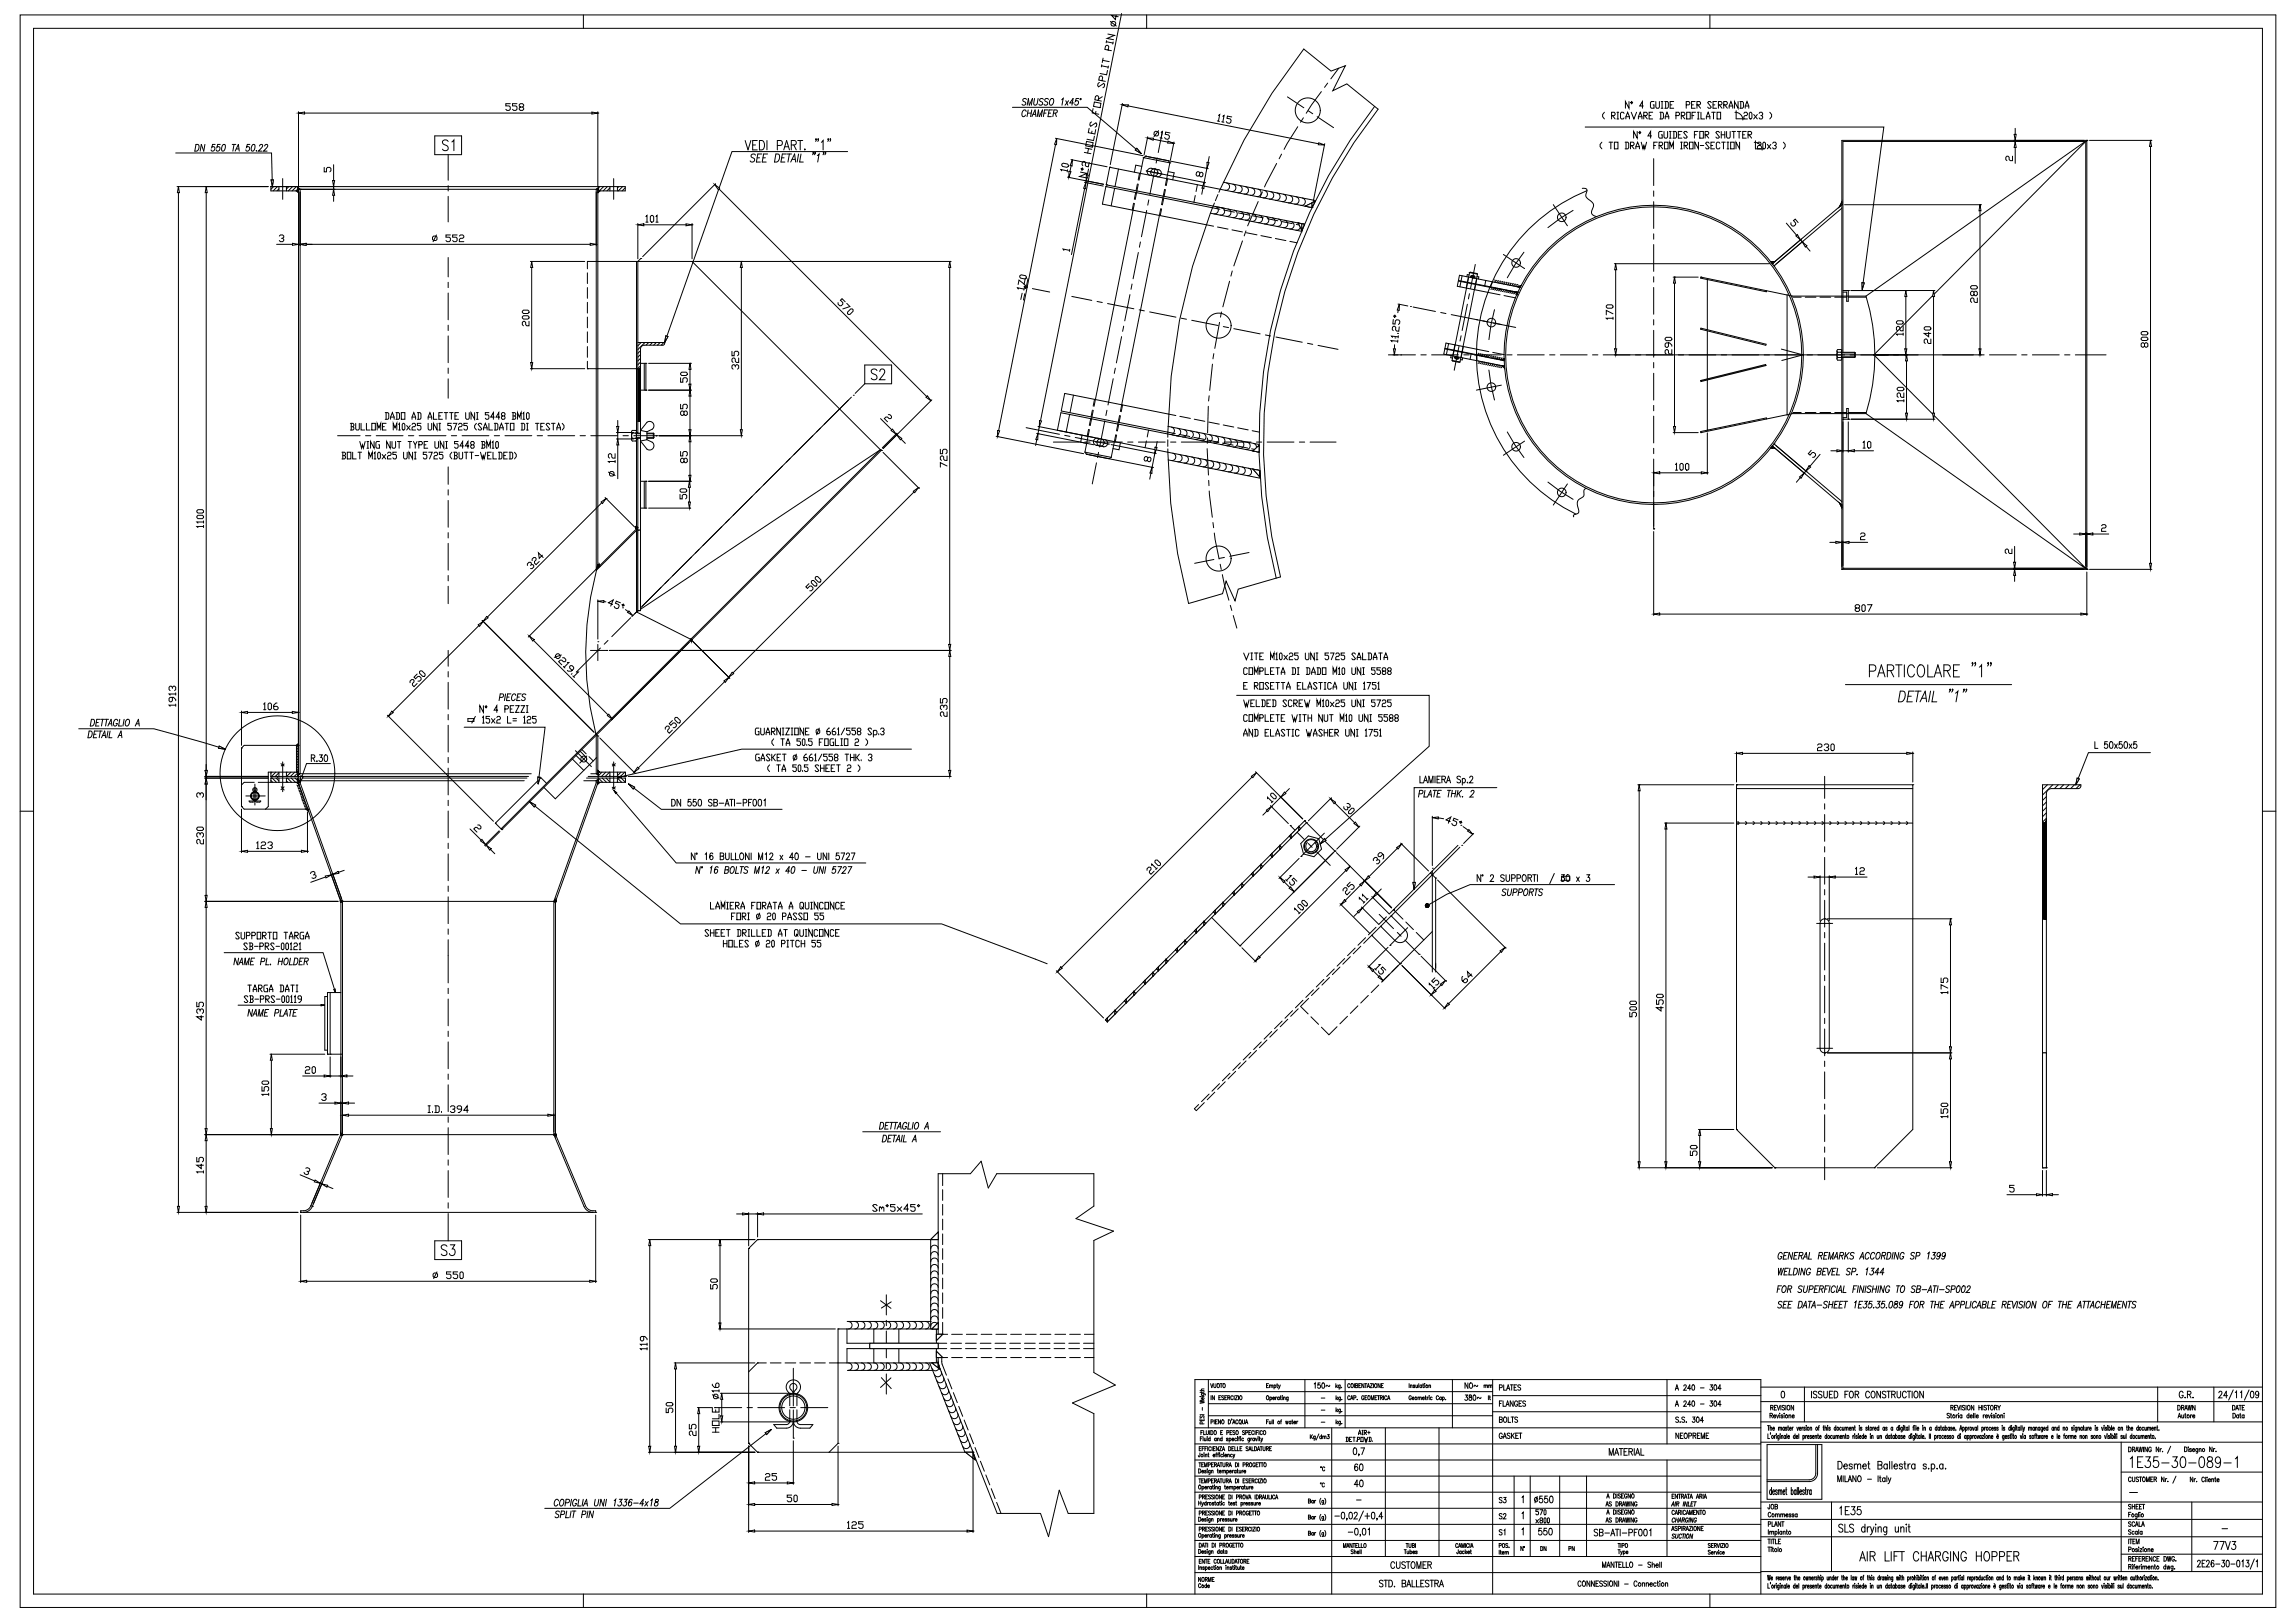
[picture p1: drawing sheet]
<svg xmlns="http://www.w3.org/2000/svg" width="841mm" height="594mm" viewBox="0 0 841 594" stroke-linecap="round" stroke-linejoin="round" font-family="sans-serif">
<g fill="none" stroke="#000" stroke-width=".37">
<path d="M316 414.7h28.5M345.3 430.1v4.3M345.3 435.9v3.9M340.9 460l.4-1 .9-.4 .9 .3 .5 1.1M340.9 457.6l.4-.9 1-.4 1 .4 .3 .9M343.6 451.5l-2.7 2.7M345.3 441.3v3.9M345.3 446.7v3.9M345.3 452.1v4M345.3 457.5v4M322.5 476.6l3.8 2.8M324.6 474.4v7.4"/>
<path d="M326.4 477l-3.6 2.3M340.9 478.8l.4-.9 .9-.4 1 .4 .4 .9M340.9 476.5l.4-1 1-.4 1 .5 .3 .9M340.9 474.1l.4-.9 .9-.4 1 .4 .4 .9M340.9 471.8l.4-1 .9-.4 .9 .3 .5 1.1M340.9 469.4l.4-1 1-.4 1 .5 .3 .9M340.9 467l.4-.9 .9-.4 1 .4 .4 .9M340.9 464.7l.4-1 1-.4 1 .5 .3 .9M340.9 462.3l.4-.9 .9-.4 1 .4 .4 .9M345.3 462.9v4M345.3 468.3v4M345.3 473.7v4"/>
<path d="M345.3 479.1v4M280.7 499.4h-3.2l-3.3 3.3v26.2l3.3 3.2h78.9l.8 2.8-3.6-2.8M282.1 499.4h4M287.5 499.4h4M293 499.4h3.9M298.4 499.4h3.9M303.8 499.4h39.8l.7 2.3-3-2.3M310.2 487v5.2h36.6M310.3 484.2h30.8M310.7 484.2l1 .4 .4 .9-.4 1.1-1 .4M310.7 499.4l1 .4 .4 .8-.4 1.1-1 .4M313.1 484.2l.9 .4 .4 .9-.3 1-1 .5"/>
<path d="M313.1 499.4l.9 .4 .4 .8-.3 1-1 .5M315.4 484.2l1 .4 .4 1-.5 1-.9 .4M315.4 499.4l1 .4 .4 1-.5 1-.9 .3M317.8 484.2l1 .4 .3 .9-.3 1.1-1 .4M317.8 499.4l1 .4 .3 .8-.3 1.1-1 .4M318.6 492.2v2M320 487v5.2M320 494.2v5.2M320.1 484.2l1 .4 .4 1-.3 .9-1.1 .5M320.1 499.4l1 .4 .4 1-.3 .8-1.1 .5M322.5 484.2l1 .4 .4 .9-.4 1.1-1 .4M322.5 499.4l1 .4 .4 .8-.4 1.1-1 .4"/>
<path d="M324.6 483.8v1.9M324.6 487.7v9.8M324.6 499.5v2M324.9 484.2l.9 .4 .4 .9-.3 1-1 .5M324.9 499.4l.9 .4 .4 .8-.3 1-1 .5M327.2 484.2l1 .4 .4 1-.4 1-1 .4M327.2 499.4l1 .4 .4 1-.4 .9-1 .4M329.2 487v5.2M329.2 494.2v5.2M329.6 484.2l.9 .4 .4 .9-.4 1.1-.9 .4M329.6 499.4l.9 .4 .4 .8-.4 1.1-.9 .4M331.9 484.2l1 .4 .4 1-.4 1-1 .4"/>
<path d="M331.9 499.4l1 .4 .4 1-.4 .9-1 .4M334.3 484.2l1 .4 .3 .9-.3 1.1-1 .4M334.3 499.4l1 .4 .3 .8-.3 1.1-1 .4M336.7 484.2l.9 .4 .4 .9-.3 1-1 .5M336.7 499.4l.9 .4 .4 .8-.3 1-1 .5M339 484.2l1 .4 .4 1-.4 1-1 .4M339 499.4l1 .4 .4 1-.4 .9-1 .4M340.5 499.4l12.9 32.7M340.9 487v-32.8h2.7h-66.1l-3.3 3.3v45.2M340.9 485.9l.4-1 .9-.3 1 .3 .4 1M340.9 483.6l.4-1 .9-.4 .9 .3 .5 1.1M340.9 481.2l.4-1 1-.4 1 .5 .3 .9"/>
<path d="M343 487v5.2M343 494.2v5.2M343 488.9h4.1M343 495.1l2.3 2.3M343 497.4h4.1M343.6 488.9v-58.8h11.8l4-4.6 2.6 9.8 3.1-5.2h35.5v11.8l-6.5 4.6 13.8 4.6-7.3 3.4v48.4l7.9 4.6-15.7 6.6 7.8 3.9v36.5h-9.4l-3.2-8.5-4 17.1-2.9-8.6h-15.9l-21.4-54.2-.2-2.9M343.6 492.2v2M343.6 487h-36.7v41.9l-3.2 3.2M343.6 484.7l-2.3 2.3M344.9 497.4l.2 2.4 1.6 4.1M345.3 484.5v4.4l-2.3 2.3M346.8 494.2h-36.6v5.2"/>
<path d="M348.2 494.2h4M348.2 492.2h4M348.6 488.9h3.9M348.6 497.4h3.9M353.6 494.2h4M353.6 492.2h4M354 488.9h3.9M354 497.4h3.9M359 494.2h4M359 492.2h4M359.4 488.9h3.9M359.4 497.4h3.9"/>
<path d="M364.4 494.2h4M364.4 492.2h4M364.8 488.9h3.9M364.8 497.4h3.9M369.8 494.2h4M369.8 492.2h4M370.2 488.9h3.9M370.2 497.4h3.9M375.2 494.2h4M375.2 492.2h4M375.6 488.9h3.9M375.6 497.4h3.9"/>
<path d="M380.6 494.2h4M380.6 492.2h4M381 488.9h3.9M381 497.4h3.9M386.1 494.2h3.9M386.1 492.2h3.9M386.4 488.9h3.9M386.4 497.4h3.9M391.5 494.2h3.9M391.5 492.2h3.9M391.8 488.9h3.9M391.8 497.4h3.9"/>
<path d="M396.9 494.2h3.7M396.9 492.2h3.7M397.2 488.9h3.4M397.2 497.4h3.4M261.8 515.8h9.9M273.6 515.8h2M277.6 515.8h9.8M289.3 516.6v4.2l-.4 .8-.9 .4h-4.6l1.1 1.3h3.5a2.6 2.6 0 0 0 2.6-2.5 2.63 2.63 0 0 0 2.6 2.5h3.4l1.1-1.3h-4.5l-.9-.4-.4-.8v-4.2M289.3 515.1l-.2-4.6a2.68 2.68 0 0 1-.4-4 2.68 2.68 0 0 1 4 .1 2.68 2.68 0 0 1-.7 4l-.1 4.5M289.3 515.8h2M289.7 507.3l.6-.3h.7l.8 .8v.8l-1 1.4-.2 1.2-.3-1.2-1-1.5zM290.6 501.4v13.8"/>
<path d="M290.6 516.6v10.4M293.3 515.8h9.9M295.8 515.8v.2M310.4 502.1h31.2M322.8 504.8l3.6 4M324.6 503.4v7.4M326.3 504.9l-3.8 3.5M343.9 500.4l-.1 1.2-.7 .6h-1l-.7-.8M344.8 502.6l-.1 1.1-.7 .7h-1.1l-.7-.8M345.6 504.8v1.1l-.8 .7-1.1-.1-.6-.7M346.5 507l-.1 1.1-.8 .7-1-.1-.7-.7M347.2 505.3l1.4 3.6"/>
<path d="M347.3 509.2v1l-.7 .8-1.1-.1-.7-.7M348.2 511.4v1l-.8 .8-1-.1-.7-.7M349.1 513.6l-.1 1.1-.7 .7-1-.1-.8-.7M349.2 510.3l1.4 3.6M349.9 515.8v1l-.8 .8-1-.1-.7-.7M350.8 518v1l-.8 .7h-1.1l-.6-.7M351.2 515.3l1.4 3.7M280.3 525l2.2-1.2-1.7 1.8zM351.7 520.2v1l-.9 .8-.9-.1-.8-.7M352.5 522.4v1.1l-.7 .6h-1.1l-.7-.7M353.1 520.3l1.5 3.7M353.4 524.6v1l-.8 .7h-1l-.7-.7"/>
<path d="M354.3 526.7l-.1 1.1-.7 .7h-1l-.8-.8M355.1 528.9v1.2l-.8 .6-1.1-.1-.6-.7M355.1 525.4l1.5 3.6M357.1 530.4l1.4 3.6M359.1 535.4l1.4 3.7M361.1 540.4l1.4 3.7M363.1 545.5l1.4 3.6M365 550.5l1.6 4"/>
<circle cx="290.6" cy="515.8" r="5.2"/>
<circle cx="290.6" cy="515.8" r="4.9"/>
<circle cx="290.6" cy="515.8" r="4.3"/>
</g>
<path d="M280.3 525l2.2-1.2-1.7 1.8z" fill="#fff" stroke="#000" stroke-width=".37"/>
<g fill="none" stroke="#000" stroke-width=".37">
<path d="M322.5 411.3a1.15 1.15 0 0 1 1.2 .7 1.15 1.15 0 0 1-.4 1.4l-.6 .3h-.6zM323.6 416a1.15 1.15 0 0 1 1.2 .7 1.15 1.15 0 0 1-.5 1.4l-.5 .3h-.7zM324.3 412.4h.7M325.3 417.1h.8M325.7 411.3h-1.2l-.4 2.4h1.2M326 411.3h1.3M326.6 411.3l-.4 2.4M326.8 416h-1.3l-.4 2.4h1.2M327 416h1.3M327.5 411.3h1.3M327.7 416l-.4 2.4M328.1 418.4l1.2-2.4 .3 2.4"/>
<path d="M328.1 411.3l-.4 2.4M328.5 417.6h1M328.5 413.7l1.2-2.4 .3 2.4M329 412.9h.9M330.5 416l-.4 2.4M331.2 416l-.4 2.4h1.1M332.2 411.9a.75 .75 0 0 0-1-.6 .75 .75 0 0 0-.5 .9l-.1 .6a.75 .75 0 0 0 .7 1 .75 .75 0 0 0 .7-1h-.5M332.9 411.3l-.4 2.4h1.1M334.1 418.4l1.2-2.4 .3 2.4M334.5 411.3l-.4 2.4M334.5 417.6h.9M335.5 411.4l.2-.1a1.25 1.25 0 0 1 .9 1.1 1.25 1.25 0 0 1-.7 1.2l-.2 .1a1.25 1.25 0 0 1-.9-1.1 1.25 1.25 0 0 1 .7-1.2z"/>
<path d="M338.6 413.7l1.1-2.4 .4 2.4M339 412.9h.9M269.8 444.8h2.2M274.2 444.3v12.2M274.2 444.8h3.3M277.5 444.3v8.9M279.7 444.8h58.1M280.5 525.3l-35.2 27.4h-45.8M204.5 550a.75 .75 0 0 0-.9-.6 .75 .75 0 0 0-.5 .9l-.1 .6a.7 .7 0 0 0 .4 .9 .7 .7 0 0 0 .9-.6M204.9 554a.68 .68 0 0 0-.9-.3 .68 .68 0 0 0-.3 .9l.8 .5a.71 .71 0 0 1-.2 1 .71 .71 0 0 1-1-.3M205.4 555l1.1-.2 .4-.7-.2-.3-1.1-.1-.4 2.4M205.6 549.5l.2-.1a1.18 1.18 0 0 1 .8 .9 1.18 1.18 0 0 1-.5 1.2l-.4 .3a1.25 1.25 0 0 1-.9-1.1 1.25 1.25 0 0 1 .8-1.2z"/>
<path d="M207.1 550.6l1.2-.1 .3-.7-.1-.3-1.1-.1-.5 2.4M207.6 553.7l-.4 2.4h1.1M209.2 553.7l-.5 2.4M209.3 549.4l-.4 2.4M209.6 553.7h1.4M210.3 553.7l-.4 2.4M211.3 550a.75 .75 0 0 0-.9-.6 .75 .75 0 0 0-.6 .9l-.1 .6a.75 .75 0 0 0 .7 1 .75 .75 0 0 0 .7-1h-.5M212 549.4l-.4 2.4h1.1M213.2 555l1.1-.2 .3-.3-.1-.7-1.1-.1-.4 2.4M213.6 549.4l-.4 2.4M213.7 551.8l1.1-2.4 .4 2.4M214.1 551h.9"/>
<path d="M215.4 553.7l-.5 2.4M217.4 553.7l-.4 2.4-.9-2.4-.4 2.4M218 549.4l-.3 1.7 .5 .7 .7-.3 .4-2.1M221.4 549.4l-.4 2.4-.9-2.4-.4 2.4M222.1 549.4l-.4 2.4M225 549.8l.5-.4-.4 2.4M226.8 549.4h1l-.7 .9a.73 .73 0 0 1 .4 1.2 .73 .73 0 0 1-1.2-.1M228.7 549.4h1l-.7 .9a.73 .73 0 0 1 .4 1.2 .73 .73 0 0 1-1.3-.1M231.5 549.7v-.2a1.3 1.3 0 0 0-1.3 .8 1.3 1.3 0 0 0 .4 1.5 .71 .71 0 0 0 .8-.7 .71 .71 0 0 0-.8-.7l-.4 .6M232.1 550.8h1.7M235.8 551h-1.4l1.2-1.6-.4 2.4M236.4 550.2l.7 1.6"/>
<path d="M237.4 550.2l-1.3 1.6M238.3 549.8l.6-.4-.4 2.4M240.2 549.5l-.1 .7a.81 .81 0 0 1 .9 1 .81 .81 0 0 1-1.3 .4l.2-.8 1.2-.8v-.5z"/>
</g>
<g fill="#fff" stroke="#000" stroke-width=".37">
<path d="M272 444.5l2.2 .3-2.2 .4z"/>
<path d="M277.5 444.8l2.2-.3v.7z"/>
</g>
<g fill="none" stroke="#000" stroke-width=".37">
<path d="M237.5 454.2h39M238 456.4v73.5M274.2 457.5h.1M277.5 454.2h.1M277.5 444.8h.1M321.3 441.8l-.4-.4h-.9l-.4 .4 1.7 1.6-.4 .4h-.9l-.4-.4M322.1 442.6l.4-.4 .4 .8M322.1 442.2v1.6M322.9 442.6l.4-.4 .4 .4v1.2M324.5 441.8l.5-.4 .4 .4-.4 .4zM327.8 441.4h-1.6v.8h1.2l.4 .4v.8l-.4 .4h-.8l-.4-.4M328.6 442.2l1.7 1.6"/>
<path d="M330.3 442.2l-1.7 1.6M332.7 443h-1.6l1.2-1.6v2.4M335.2 441.4h-1.6v.8h1.2l.4 .4v.8l-.4 .4h-.8l-.4-.4M336 441.8l.4-.4 .4 .4-.4 .4zM237.5 532.1h39"/>
</g>
<g fill="#fff" stroke="#000" stroke-width=".37">
<path d="M238 454.2l.4 2.2h-.8z"/>
<path d="M237.6 529.9h.8l-.4 2.2z"/>
</g>
<path d="M277.5 454.2h.1M235.8 489.7v1.2l-.4 .4h-.5l-.4-.4v-.8l.4-.4h1.3l.8 .8v.4M237 494.2h-2.5l.4 .4M237 492.6h-2.5l.4 .4M237 492.2v.8M237 493.8v.8M238 532.1h.1M274.2 529.9v14M277.5 532.1h.1M290.6 527.9v16M276.4 543.4h12" fill="none" stroke="#000" stroke-width=".37"/>
<g fill="#fff" stroke="#000" stroke-width=".37">
<path d="M274.2 543.4l2.2-.4v.8z"/>
<path d="M288.4 543l2.2 .4-2.2 .4z"/>
</g>
<path d="M263.2 454.2h13.3M263.7 456.4v28.3M263.2 487h42.8M274.2 528.9h.1M284.4 539.9h-1.6v.9h1.2l.4 .4v.8l-.4 .4h-.8l-.4-.4M290.6 527h.1M280.3 540.4l.5-.5h.8l.4 .5v.4l-.4 .4h-.8l-.5 .4v.8h1.7M290.6 543.4h.1" fill="none" stroke="#000" stroke-width=".37"/>
<g fill="#fff" stroke="#000" stroke-width=".37">
<path d="M263.7 454.2l.4 2.2h-.8z"/>
<path d="M263.3 484.7h.8l-.4 2.3z"/>
</g>
<path d="M277.5 454.2h.1M260.3 470.6v1.7h.8v-1.2l.4-.5h.8l.4 .5v.8l-.4 .4M260.3 469l.4-.4h1.6l.4 .4v.4l-.4 .4h-1.6l-.4-.4zM246.9 499.4h29.6M263.7 487h.1M306.9 487h.1M247.4 501.6v28.3M246.9 532.1h29.6" fill="none" stroke="#000" stroke-width=".37"/>
<g fill="#fff" stroke="#000" stroke-width=".37">
<path d="M247.4 499.4l.4 2.2h-.7z"/>
<path d="M247.1 529.9h.7l-.4 2.2z"/>
</g>
<path d="M277.5 499.4h.1M244 516v1.6h.8v-1.2l.4-.4h.8l.4 .4v.8l-.4 .4M244.4 513.9h1.6l.4 .4v.4l-.4 .4h-1.6l-.4-.4v-.4zM255.4 515.8h5.4M255.9 518v11.9M247.4 532.1h.1M255.4 532.1h21.1M277.5 532.1h.1" fill="none" stroke="#000" stroke-width=".37"/>
<g fill="#fff" stroke="#000" stroke-width=".37">
<path d="M255.9 515.8l.4 2.2h-.8z"/>
<path d="M255.5 529.9h.8l-.4 2.2z"/>
</g>
<path d="M261.8 515.8h.1M263.9 510.5h25.7M264.3 512.7v6.1M252.5 521.9v1.6h.8v-1.2l.4-.4h.8l.4 .4v.8l-.4 .4M254.9 524.4v1.6h-.8l-.4-.4v-.8l-.4-.4h-.4l-.4 .4v.8l.4 .4M255.9 532.1h.1M263.9 521h25.7M277.5 532.1h.1" fill="none" stroke="#000" stroke-width=".37"/>
<g fill="#fff" stroke="#000" stroke-width=".37">
<path d="M264.3 510.5l.4 2.2h-.7z"/>
<path d="M264 518.8h.7l-.4 2.2z"/>
</g>
<g fill="none" stroke="#000" stroke-width=".37">
<path d="M260.9 515.8v1.6h2.5v-1.6M260.9 507.2v.4l.8 .8h1.3l.4-.4v-.8l-.4-.4h-.5l-.4 .4v1.2M260.9 511.1l2.5 1.2M261.3 511.3l.4-.4h.8l.5 .4v.8l-.5 .4h-.8l-.4-.4zM262.1 516.6v.8M263.4 518.2v1.7h-2.5M263.4 509.6h-2.5l.4 .4M263.4 509.2v.8M290.6 510.5h.1M260.9 520.7h2.5v1.6h-2.5zM260.9 524.8h2.5M260.9 523.1h2.5"/>
<path d="M262.1 523.1v1.7M264.3 521h.1M274.2 529.9v21.9M290.6 521h.1M306.9 529.9v21.9M276.4 551.3h28.3"/>
</g>
<g fill="#fff" stroke="#000" stroke-width=".37">
<path d="M274.2 551.3l2.2-.4v.7z"/>
<path d="M304.7 550.9l2.2 .4-2.2 .3z"/>
</g>
<path d="M274.2 528.9h.1M274.2 529.9v31.6M306.9 528.9h.1M356.4 533.1v28.4M290 547.8h-1.7v.8h1.3l.4 .5v.8l-.4 .4h-.9l-.4-.4M290.8 548.2l.4-.4 .8 .4v1.7l-.4 .4-.8-.4zM306.9 551.3h.1M276.4 561h77.8" fill="none" stroke="#000" stroke-width=".37"/>
<g fill="#fff" stroke="#000" stroke-width=".37">
<path d="M274.2 561l2.2-.4v.8z"/>
<path d="M354.2 560.6l2.2 .4-2.2 .4z"/>
</g>
<path d="M274.2 528.9h.1M356.4 532.1h.1M310.4 558l.4-.4v2.4M312 558l.4-.4h.9l.4 .4-.4 .8h-.9l-.4 .4v.8h1.7M316.1 557.6h-1.6v.8h1.2l.4 .4v.8l-.4 .4h-.8l-.4-.4M310.4 560h.8M356.4 561h.1" fill="none" stroke="#000" stroke-width=".37"/>
<g fill="#fff" stroke="#000" stroke-width=".37">
<path d="M353.6 532.1h2.8v2.2z"/>
<path d="M356.4 532.1l.8 2.8-.8-.6z"/>
<path d="M343.6 451.5v2.7h-2.7z"/>
<path d="M318.6 492.2h25v2h-25z"/>
<path d="M343 488.9h2.3l-2.3 2.3z"/>
<path d="M343.6 484.7v2.3h-2.3z"/>
<path d="M341.3 499.4h2.3v1.8z"/>
<path d="M343.6 499.4l.7 2.3-.7-.5z"/>
<path d="M343 495.1l2.3 2.3h-2.3z"/>
</g>
<g fill="none" stroke="#000" stroke-width=".37">
<path d="M471.5 35.5l6 4M484 33.6l-5.6 7.9M486.3 30.4l-1.2 1.6M490.3 25l-2.9 3.9M503.5 39a199.7 199.7 0 0 0-36.1 172.8M416.4 54.3l1.6 2-2.2-1.3zM418.8 57.8l.8-.6 8.4 1.7 .5 .8zM418.8 57.8l-1.6 8.2M423.8 57.8l-.3 2M425.8 48.2l-1.6 7.7M428.5 59.7l-1.7 8.2M467.6 59.9l-4.5 8.6"/>
<path d="M469.4 56.5l-.9 1.7M475.3 46.4l-5 8.3M477.4 43.2l-1.1 1.6M479.2 40.6l1.6 1.1M482.4 42.8l6 4M408.3 69l-1.3 6.4M409.7 61.9l-1.3 6.5M415.2 74.5l-.5 2.5M415.5 74.5l-14.8 74.4M416 70.5l-.5 2.5M416.6 67.4l-.5 2.5M416.9 67.5l-1.1 5.6"/>
<path d="M417.4 63.5l-.5 2.5M418.2 61l-2.2-.5-.5 2.6M419.8 62.6l5.9 1.2M420 77.1l-1.9 9.6M420.8 73.2l-.4 2M423.1 61.7l-2 9.6M424.3 62.2l.8 .5 .2 1.1-.6 .8-.9 .1M424.5 62.2l-2.9-.5-.8 .2-.5 .5-.1 .8 .3 .6 .7 .4M425.1 76.5l-14.8 74.3M425.5 76.5l-.5 2.5M426.2 72.6l-.5 2.5M426.5 69.4l-1.1 5.6"/>
<path d="M426.9 69.5l-.5 2.4M427.6 65.5l-.4 2.5M427.8 62.9l2.2 .4-.5 2.6M437.8 71.6l-.5 2.5M438.6 67.7l-.5 2.5M443.3 78.1a233.1 233.1 0 0 0-15.6 82.1M443.3 78.1l33.4 6.6M444.8 74.4l-1.5 3.7M445.1 75.7l.8 .5 .3 1.1-.5 .8-1.1 .2M446.1 71.3l-1 2.2M446.4 70.5a232 232 0 0 1 31.1-52.5l10 8 5.3-1.9-4.6 9.2 5.1-2.6 11.5 9.3a198.1 198.1 0 0 0-35.8 171.4l-15.5 4.5-1.2 4.3-3.2-7.2-1.3 4.5-12.5 3.6a233 233 0 0 1-7.6-56.6M446.8 76.7l-41.8-8.3-1.2 6.4 40.7 8.1"/>
<path d="M447.4 76.1l.8 .5 .3 1.1-.6 .9-1 .2M448 66.8l33.8 6.7M448.3 77l3.8 .7M449.3 67l.8 .6 .2 1-.6 .9-1 .2M449.8 76.6l.8 .5 .2 1.1-.6 .9-1 .2M451.6 67.5l.8 .6 .2 1-.5 .9-1.1 .2M452.1 77.1l.8 .4 .2 1.2-.5 .8-1.1 .2M453.6 78l3.8 .8M453.9 68l.8 .5 .2 1.2-.5 .7-1.1 .2M454.4 77.5l.8 .5 .2 1.1-.5 .9-1.1 .2M456.2 68.4l.9 .6 .1 1.1-.5 .8-1 .2M456.7 78l.9 .5 .2 1-.6 .9-1 .2"/>
<path d="M458.5 68.9l.9 .6 .1 1.1-.5 .7-1 .2M458.9 79.1l3.8 .7M459 78.4l.9 .6 .2 .9-.6 1-1 .2M460.8 69.3l.9 .6 .2 1.1-.6 .8-1 .2M460.8 73.9l-3.8 8.9M461.3 78.9l.9 .6 .2 .9-.6 1-1 .2M462.4 70.3l-.8 1.8M463.1 69.8l.9 .6 .2 1.1-.6 .8-1 .2M463.6 79.3l.9 .6 .2 .9-.5 .9-1.1 .3M465.4 70.3l.9 .5 .2 1.2-.7 .8-.9 .1M465.9 79.8l.8 .5 .3 1.1-.5 .8-1.1 .3M467.8 70.7l.8 .6 .2 1.1-.7 .8-.9 .2"/>
<path d="M470.1 71.2l.8 .6 .2 1.1-.6 .8-1 .2M472.4 71.6l.8 .6 .2 1-.5 .8-1.1 .3M474.7 72.1l.9 .6 .2 1-.5 .8-1.1 .3M477 72.6l.9 .5 .2 1.1-.5 .8-1.1 .2M478.1 75.6l3.5-1.8-1 2.2zM480.6 76l-74.2-14.7-1.2 6.4 72.6 14.5M416.9 92.5l-1.9 9.7M417.7 88.7l-.4 1.9M445.9 83.2l3.9 .7M451.2 84.2l3.9 .8M451.3 99.3l-.5 1.9M455.1 88.3l-3.2 9.1"/>
<path d="M456.3 84.6l-.6 1.8M456.5 85.3l3.9 .8M461.8 86.3l3.9 .8M464.2 80.1l3.8 .8M467.1 87.4l3.9 .8M468.3 80.3l.8 .5 .2 1.1-.5 .8-1.1 .2M469.5 81.2l3.8 .7M470.6 80.7l.8 .5 .2 1.1-.5 .8-1.1 .3M472.4 88.4l2.7 .6M472.9 81.2l.8 .5 .2 1.1-.4 .8-1.2 .3M474.8 82.2l2.7 .6M475.2 81.7l.8 .4 .3 1.1-.5 .9-1.1 .2"/>
<path d="M475.5 81.7l2.3 .5-1 2.3zM375.1 105l1.1 .3M375.8 104.6l-.2 1.1M378.1 105.7l6.4 1.3M392.6 108.6l7.3 1.5M401.8 110.5l1.9 .3M405.7 111.2l9.6 1.9M411.6 119.5l-.4 1.9M413.9 107.9l-1.9 9.7M414.6 104.1l-.4 1.9M417.2 113.5l1.9 .4M421.1 114.3l9.6 1.9"/>
<path d="M432.6 116.6l2 .4M436.5 117.4l9.6 1.9M446.7 118.1l-1.8 9.6M447.4 114.3l-.4 1.9M448.1 119.7l1.9 .3M450.4 103l-2.5 9.4M407.7 138.8l-1.9 9.6M408.5 134.9l-.4 1.9M410.8 123.3l-1.9 9.7M444.1 133.4l-1 9.7M444.6 129.6l-.3 1.9M451.9 120.4l9.7 1.9"/>
<path d="M463.5 122.7l1.9 .4M467.3 123.5l9.7 1.9M478.9 125.8l1.9 .4M482.7 126.6l7.4 1.4M375.8 156.7l12.2 2.4M390 159.5l1.9 .4M391.8 151.9l-1.3 6.4M393.2 144.8l-1.3 6.4M396.3 159.4l-.5 2.6 2.2 .5M398.7 157.3l-.5 2.5M399 157.4l-1.6 8.3M399.5 153.4l-.5 2.5"/>
<path d="M400.1 150.3l-.5 2.5M400.4 150.3l-1.1 5.6M400.9 146.3l-.5 2.5M404.7 154.2l-1.9 9.6M405.4 150.3l-.4 2M408.7 159.3l-1.7 8.3M409 159.4l-.5 2.5M409.8 155.4l-.5 2.5M410.1 152.2l-1.2 5.7M410.4 152.3l-.5 2.5M411.2 148.4l-.5 2.5M420.7 157.6l-.5 2.5"/>
<path d="M427.8 156.2l33.3 6.7M429 156.5l.9 .6 .2 1.1-.6 .8-1 .2M430.7 152.3l-40.7-8.1-1.3 6.4 41.8 8.3M431.4 157l.8 .5 .2 1.2-.6 .7-1 .2M431.9 159.2l3.9 .7M432.1 152.5l3.9 .8M433.7 157.4l.8 .6 .2 1.1-.6 .8-1 .2M436 157.9l.8 .6 .2 1.1-.6 .8-.9 .2M437.4 153.6l3.9 .8M438.3 158.4l.9 .6 .1 1.1-.6 .8-.9 .1M440.6 158.8l.9 .7 .2 1-.7 .8-.9 .2M442.6 148.9l-.3 9.7"/>
<path d="M442.7 154.7l3.9 .7M442.9 145l-.2 1.9M442.9 159.3l.8 .5 .3 1.1-.5 .8-1.1 .2M445.2 159.7l.8 .5 .3 1.1-.5 .8-1.1 .3M448 155.7l3.9 .8M453.3 156.8l3.9 .7M458.6 157.8l2.7 .5M385.8 162h9.5M393.8 160.3l12.2 2.4M397.3 162h2M397.4 165.7l.5 .7 8.3 1.7 .8-.5M397.4 165.7l9.6 1.9"/>
<path d="M401.2 162h9.9M401.6 169.6l-1.5 7.7M402.1 160.6l-.8 .1-.6 .5-.2 .7 .3 .8 .7 .5 2.8 .5M402.4 165.7l-.4 2M404.6 161.1l.9 .6 .2 .9-.7 .9-.9 .2M410.4 162.2l-.5 2.6-2.3-.4M413 162h2M417 162h9.8M419.9 161.6l-.5 2.4M427.7 161.1v2.5M427.8 168.5l33.8 6.7M428.7 162h2"/>
<path d="M429.6 166.1l.8 .5 .2 1.1-.6 .8-1 .2M431.9 166.5l.8 .5 .2 1.1-.5 .9-1.1 .2M432.7 162h9.8M434.2 167l.8 .6 .2 1-.5 .8-1 .2M436.5 167.4l.9 .6 .2 1-.6 .9-1 .2M437.2 160.2l3.9 .8M438.8 167.9l.9 .6 .2 1-.5 .8-1.1 .3M441.1 168.4l.8 .4 .3 1.2-.6 .8-1 .2M442.1 164.4l.5 9.7M442.2 160.5v1.9M442.5 161.3l3.9 .8M442.7 176l.1 2"/>
<path d="M442.9 179.9l1.1 9.6M443.4 168.8l.9 .6 .2 1-.6 .9-1 .2M444.5 162h1.9M445.7 169.3l.9 .6 .2 1-.6 .8-1 .2M447.5 160.2l.9 .5 .2 1.1-.5 .8-1.1 .3M447.8 162.3l3.9 .8M448.1 169.7l.8 .6 .2 1-.6 .9-1 .2M448.4 162h9.8M449.9 160.7l.8 .4 .2 1.2-.5 .8-1.1 .2M450.4 170.2l.8 .6 .2 1-.5 .9-1.1 .2M452.2 161.1l.8 .5 .2 1.1-.4 .8-1.2 .3M452.7 170.7l.8 .5 .2 1.2-.5 .7-1 .2"/>
<path d="M453.1 163.4l3.9 .8M454.5 161.6l.8 .5 .3 1.1-.5 .8-1.1 .2M455 171.1l.9 .6 .2 1-.6 .9-1 .2M456.8 162l.8 .5 .3 1.1-.6 .9-1 .2M457.3 171.6l.9 .6 .2 1-.6 .8-1 .2M458.4 164.5l2.7 .5M458.9 171.9l2.5 .5 .1 2.5zM458.9 165.2l2.2-2v2.5l-72.5-14.5-1.3 6.5 74.1 14.7M459.1 162.5l.8 .5 .3 1.1-.6 .9-1 .2M460.2 162h1.9M464.1 162h9.8M475.9 162h2"/>
<path d="M479.8 162h9.6M444.3 191.5l.2 1.9M444.8 195.3l1.7 9.5M444.6 205l-7 1.4M446.9 206.7l.4 1.9M447.7 210.5l2.4 9.4M448.5 204.2l-2 .4M457.5 202.4l-7.1 1.4M450.6 221.8l.6 1.9M451.7 225.5l1.3 4.7"/>
<circle cx="479" cy="40.5" r="4.6"/>
<circle cx="422.8" cy="63.2" r="1.31"/>
<circle cx="375.7" cy="105.1" r=".49"/>
<circle cx="446.3" cy="119.3" r="4.6"/>
<circle cx="403.1" cy="162.1" r="1.31"/>
<circle cx="446.3" cy="204.7" r="4.6"/>
</g>
<path d="M416.4 54.3l1.6 2-2.2-1.3z" fill="#fff" stroke="#000" stroke-width=".37"/>
<g fill="none" stroke="#000" stroke-width=".37">
<path d="M370.8 39.3h27.4l17.9 15.4M376 36.4a.68 .68 0 0 0-1-.3 .68 .68 0 0 0-.3 .9l.9 .5a.72 .72 0 0 1-.3 1 .72 .72 0 0 1-1-.3M376.2 38.5l.5-2.4 .3 2.4 1.2-2.4-.5 2.4M378.9 36.1l-.3 1.7 .4 .7 .8-.3 .4-2.1M382.1 36.4a.68 .68 0 0 0-.9-.3 .68 .68 0 0 0-.3 .9l.7 .4a.71 .71 0 0 1 0 1.1 .71 .71 0 0 1-1.1-.3M384 36.4a.68 .68 0 0 0-.9-.3 .68 .68 0 0 0-.3 .9l.8 .5a.72 .72 0 0 1-.2 1 .72 .72 0 0 1-1-.3M385 36.2l.2-.1a1.18 1.18 0 0 1 .8 .9 1.18 1.18 0 0 1-.4 1.2l-.5 .3a1.25 1.25 0 0 1-.9-1.1 1.25 1.25 0 0 1 .8-1.2zM388.8 36.6l.6-.5-.4 2.4M390.4 36.9l.7 1.6M391.4 36.9l-1.3 1.6M393.2 37.7h-1.4l1.2-1.6-.4 2.4M395.1 36.1h-.9l-.3 1a.71 .71 0 0 1 1.1 0 .71 .71 0 0 1-.2 1.1l-.8 .3-.4-.4"/>
<path d="M375.8 40.9a.75 .75 0 0 0-.9-.6 .75 .75 0 0 0-.5 .9l-.1 .6a.7 .7 0 0 0 .4 1 .7 .7 0 0 0 .9-.7M376.4 41.5h1.3M376.6 40.3l-.4 2.4M377.9 40.3l-.4 2.4M377.9 42.7l1.2-2.4 .3 2.4M378.4 41.9h.9M379.9 42.7l.4-2.4 .3 2.4 1.2-2.4-.4 2.4M382.4 41.5h.7M383.8 40.3h-1.2l-.5 2.4M384.1 41.5h.7M385.5 40.3h-1.2l-.5 2.4h1.2M385.8 41.5l1.2-.2 .2-.3-.1-.6-1.1-.1-.4 2.4"/>
<path d="M386.5 41.5l.4 1.2M420.4 50.1l-1.4 6.7M422.4 51l5.3 1.1M430 52l-1.3 6.7M374.4 107.4l-.5 2.3M375.3 107.6l-.5 2.4M375.6 101.9l-.5 2.3M376.5 102.1l-.5 2.3"/>
<circle cx="395.8" cy="36.3" r=".22"/>
</g>
<g fill="#fff" stroke="#000" stroke-width=".37">
<path d="M420.3 50.6h2.2l-.1 .8z"/>
<path d="M427.8 51.7l2.1 .8-2.2-.1z"/>
</g>
<path d="M386.6 50.7l32 6.3M386.6 52.9l-20.8 104.9M418.8 57.8h.1M422.8 48.4l.5-.3 .8 .1 .3 .5-.2 .8-.4 .4-.8-.2-.4-.5zM424.4 47.9l-1.7 2.2M424.9 50.5l.8 .2M425.3 48.5l.5-.3-.5 2.4M428.5 59.7h.1M428.6 48.7l-1.6-.3-.2 .8 1.2 .3 .3 .4-.1 .8-.5 .4-.8-.2-.3-.5M429.9 52.5h.1M364.9 159.9l32 6.3" fill="none" stroke="#000" stroke-width=".37"/>
<g fill="#fff" stroke="#000" stroke-width=".37">
<path d="M387 50.8v2.2l-.7-.1z"/>
<path d="M365.4 157.7l.7 .2-.8 2.1z"/>
</g>
<path d="M419.6 57.2h.1M420.6 57.4l21.9 4.4M442.9 57.4l-.4 2.1M420.8 62.8l20.7 4.1M440.6 69l-.4 2.2M442 61.7l-1 5.1M372.9 104.2l.3-1.6 2.2 1.7M373 105.9l-.3-.5 2.4 .5M373.5 101l.5-.3 1.6 .3 .3 .9-.5 .3-1.6-.3zM375.2 105.5l-.2 .8M365.3 160h.1M397.9 166.4h.1" fill="none" stroke="#000" stroke-width=".37"/>
<g fill="#fff" stroke="#000" stroke-width=".37">
<path d="M442.1 59.5l.7 .1-.7 2.1z"/>
<path d="M441 66.8v2.3l-.8-.2z"/>
</g>
<path d="M419.6 57.2h.1M419.8 62.6h.1M439.4 63.4l.9-.2 .3 .5-.1 .8-.5 .3-.7-.6 .1-.8-.3-.4-.4-.1-.5 .3-.1 .8 .3 .5 .9-.3M441 66.8h.1M398.9 166.6l23.6 4.7M407 162.9l16.5 3.3M421.5 173.4l-.4 2.2M423 166.1l-1 5.1M423.9 161.8l-.5 2.1" fill="none" stroke="#000" stroke-width=".37"/>
<g fill="#fff" stroke="#000" stroke-width=".37">
<path d="M423.1 163.8l.7 .2-.8 2.1z"/>
<path d="M422 171.2l-.1 2.3-.7-.2z"/>
</g>
<path d="M392.3 58.5l13.2 2.6M391 64.9l13.2 2.6M392.3 60.7l-.4 2.1M397.9 166.4h.1M406 162.7h.1M420.4 167.8l.9-.2 .3 .5-.2 .8-.4 .3-.4-.1-.4-.5 .2-.8-.3-.5-.9 .3-.2 .8 .3 .5 .9-.3M422 171.2h.1" fill="none" stroke="#000" stroke-width=".37"/>
<g fill="#fff" stroke="#000" stroke-width=".37">
<path d="M392.7 58.6v2.2l-.7-.1z"/>
<path d="M391.5 62.8l.8 .1-.8 2.1z"/>
</g>
<path d="M388.9 62.6l-.4-.5 2.4 .5M388.9 60.1l.5-.3 1.6 .3 .3 .9-.5 .3-1.6-.3zM391 62.2l-.1 .8M391.5 65h.1M397.2 66.8l6.9 1.4M397.3 69.1l-4.9 24.2M397.3 66.2l6.9 1.3M397.8 66.3l-.1 .6M398.7 61.9l-.4 2.2M405.2 67.7h.1M406.4 61.3h.1" fill="none" stroke="#000" stroke-width=".37"/>
<g fill="#fff" stroke="#000" stroke-width=".37">
<path d="M397.9 64l.7 .2-.8 2.1z"/>
<path d="M397.7 66.9l-.1 2.2-.7-.1z"/>
</g>
<path d="M410.8 5l-29.7 149.2M397.7 66.9h.1M405 68.4h.1M405.2 67.7h.1M391.7 91.7l-2.4-.4 .4 .4M391.8 91.3l-.1 .8M379.7 158.8l20.9 4.2M380.2 156.2l20.9 4.2M380.7 156.3l-.5 2.6M379.7 161.1l-.4 2.1" fill="none" stroke="#000" stroke-width=".37"/>
<g fill="#fff" stroke="#000" stroke-width=".37">
<path d="M380.2 158.9l-.1 2.2-.7-.1z"/>
<path d="M380.7 154.1l.8 .1-.8 2.1z"/>
</g>
<g fill="none" stroke="#000" stroke-width=".37">
<path d="M405.2 15.3l2.4 .5M405.3 14.9l-.2 .8M405.8 12.5l2.4 .5-2.7 1.1 2.4 .5M405.9 18.3l.2-1.2-.7-.5-.5 .3-.2 1.2 2.4 .5M406.7 7.9l2.2 1.6M407.1 8.1l.4-.3 .9 .2 .3 .5-.2 .8-.5 .3-.8-.2-.3-.5zM407.7 15.4l-.1 .8M408.8 5.6l-.3 1.6-1.4-1.5 2.5 .4M400.4 39.8l-.4 1.6 2.4 .5M400.8 37.4l2.4 .4-.3 1.7-2.4-.5zM402.2 36.8l.2-1.2-.7-.6-.5 .4-.2 1.2 2.4 .4M402.7 30.2l-.5 .3-.2 .9 .4 .4 1.9-1.3 .3 .5-.2 .8-.4 .3"/>
<path d="M403.5 24.1l2.4 .5M403.5 23.7l-.1 .8M403.6 29.6l.3-1.2-.3-.5-.4-.1-.5 .3-.3 1.2 2.4 .5M403.7 35.4l-1.4 1M403.9 22.1l2.4 .5M404 21.3l-.3 1.6M405.6 25.8l-.3 1.6-2.4-.5M406 24.2l-.2 .8M411.1 37.9l-4.5 22.4M413.2 38.8l69.7 13.9M397.2 55.8l2.4 .5M397.5 54.2l2.4 .5"/>
<path d="M398 51.8l2.4 .5-.4 1.6-2.4-.5zM398.7 54.5l-.3 1.6M398.9 47l-.3 1.6 2.4 .5 .3-1.6M398.9 59.5l-.3 1.6-.8-.1-.3-.5 .1-.8-.3-.5-.9 .2-.1 .8 .3 .5M399.8 44.7l-.5 .3-.1 .8 .3 .5 1.9-1.3 .3 .5-.1 .8-.5 .3M400 48l-.2 .9M400.8 49.9l-.3 1.6-2.4-.5M401.4 40.8l-.2 .8M485.2 52.6l-4.5 22.5M395.7 63.1l2.4 .4-2.7 1.2 2.4 .4M396 61.9l.4-.4 .4 .5-.5 .3zM380.2 158.9h.1"/>
<path d="M401.5 163.2h.1M402.1 160.6h.1"/>
</g>
<g fill="#fff" stroke="#000" stroke-width=".37">
<path d="M483 52.3l2.1 .8-2.2-.1z"/>
<path d="M411 38.4h2.2l-.1 .8z"/>
</g>
<path d="M411 38.4h.1M445.9 44.3l.8 .2M446.3 42.3l.4-.3-.4 2.4M447.5 44.6l.8 .2M447.9 42.6l.5-.3-.5 2.4M451.2 42.9l-1.6-.4-.2 .8 1.2 .3 .3 .5-.1 .8-.5 .3-.8-.2-.3-.4M406.4 61.3h.1M480.6 76h.1" fill="none" stroke="#000" stroke-width=".37"/>
<g fill="#fff" stroke="#000" stroke-width=".37">
<path d="M475.5 81.7l1.3 .3v2.5z"/>
<path d="M476.8 82l1 .2-1 2.3z"/>
<path d="M478.1 75.5l2.5-1.2v1.7z"/>
<path d="M480.6 74.3l1-.5-1 2.2z"/>
<path d="M458.9 171.9l2.5 .5v2.3z"/>
<path d="M461.4 172.4l.1 2.5z"/>
<path d="M458.9 165.2l2.2-2v2.5z"/>
</g>
<g fill="none" stroke="#000" stroke-width=".37">
<path d="M465.3 313.3l.7 .7M472.2 306.4l.7 .7M472.6 302.5l5.2 5.2M478.5 301.5l-72.9 72.9-.7-.7 72.9-72.9 11.1 11-34.7 34.8-10.4-10.4M478.8 308.7a1.97 1.97 0 0 0 0 2.8 1.97 1.97 0 0 0 2.8 0 1.97 1.97 0 0 0 0-2.8M479.2 306.3l3.8 1 1 3.8-2.7 2.8-3.9-1-1-3.8zM479.2 309.1l1.4 1.4M482 311.9l5.2 5.2M485.1 305.3l-8.6 8.5M489.5 312.4l4.6 4.7M523.9 319.8l1.9 2v34.4M524.6 319.1v37.1"/>
<path d="M534 309.8l-23.6 23.5 3.5 3.5M534.7 310.4l-35.2 35.3M444.5 334.1l.6 .7M451.4 327.2l.7 .7M458.3 320.2l.7 .7M504 339.8l-2.8 2.7M505.2 335l5.2 5.3M507.8 335.9l-2.8 2.8M509.5 335.6l5.2 5.2a2.7 2.7 0 0 1 0 3.8 2.7 2.7 0 0 1-3.8 0l-5.2-5.2M510.4 333.3l-1.6 1.6M514.9 337.8l2.8 2.8M515.6 339.9l-6.5 6.5"/>
<path d="M571.9 321.1h3.1v1.5h-3.1zM418.8 359.8l.7 .7M423.6 355l.7 .7M430.6 348l.7 .7M437.5 341.1l.7 .7M484.9 358.9l-2.8 2.7M487 358.2l-2.8 2.8M488.7 355l-2.8 2.8M490.8 354.3l-2.8 2.8M492.5 351.2l-2.8 2.8M494.6 350.5l-2.8 2.8M496.3 347.4l-2.7 2.8"/>
<path d="M498.4 346.7l-2.8 2.8M500.2 343.6l-2.8 2.8M502.4 342.7l10.4 10.4M508.8 357.1l-2.8 2.8M511.8 341.7l1.4 1.3M514.6 344.4l5.2 5.3M518.7 341.7l2.8 2.7M524.6 341.3l-14.7 14.8M411.8 366.8l.7 .6M465.8 378l-2.8 2.7M467.9 377.3l-2.8 2.8M469.6 374.2l-2.8 2.7"/>
<path d="M471.7 373.5l-2.8 2.7M473.4 370.3l-2.8 2.8M475.5 369.6l-2.8 2.8M476.3 368.7l2.8 2.8M477.2 366.5l-2.7 2.8M479.3 365.8l-2.8 2.8M480.2 372.6l2.7 2.7M481.1 362.7l-2.8 2.8M483.1 362l-2.7 2.8M489.7 376.2l-2.9 3-2.8-2.8M493.5 372.4l-2.7 2.8M497.3 368.6l-2.7 2.7"/>
<path d="M501.2 364.7l-2.8 2.8M505 360.9l-2.8 2.8M446.7 397.1l-2.8 2.7M448.8 396.4l-2.8 2.8M450.5 393.3l-2.8 2.7M452.6 392.6l-2.8 2.7M454.3 389.4l-2.8 2.8M456.4 388.7l-2.8 2.8M458.1 385.6l-2.8 2.8M460.2 384.9l-2.8 2.8M462 381.8l-2.8 2.8M464 381.1l-2.7 2.8"/>
<path d="M441.1 404l-2.9 3-.7-.7 1.5-1.6M442.8 400.9l-2.7 2.8M444.9 400.2l-2.7 2.8"/>
<circle cx="480.2" cy="310.1" r="2.7"/>
<circle cx="480.2" cy="310.1" r="2.45"/>
</g>
<g fill="#fff" stroke="#000" stroke-width=".37">
<path d="M522.7 331.8l.5-.3z"/>
<path d="M522.7 331.8l.5-.4z"/>
<path d="M523.1 331.4l-.4 .4z"/>
<path d="M523 331.3l-.3 .5z"/>
<path d="M522.9 331.3l-.2 .5z"/>
<path d="M522.8 331.2l-.1 .6z"/>
<path d="M522.7 331.2v.6z"/>
<path d="M522.6 331.2l.1 .6z"/>
<path d="M522.5 331.3l.2 .5z"/>
<path d="M522.4 331.3l.3 .5z"/>
<path d="M522.3 331.4l.4 .4z"/>
<path d="M522.2 331.5l.5 .3z"/>
<path d="M522.2 331.6l.5 .2z"/>
<path d="M522.1 331.6l.6 .2z"/>
<path d="M522.1 331.7l.6 .1z"/>
<path d="M522.1 331.8h.6z"/>
<path d="M522.1 331.9l.6-.1z"/>
<path d="M522.1 332l.6-.2z"/>
<path d="M522.1 332.1l.6-.3z"/>
<path d="M522.2 332.1l.5-.3z"/>
<path d="M522.2 332.2l.5-.4z"/>
<path d="M522.3 332.3l.4-.5z"/>
<path d="M522.7 331.8l-.4 .5z"/>
<path d="M522.7 331.8l-.3 .6z"/>
<path d="M522.7 331.8l-.2 .6z"/>
<path d="M522.7 331.8l-.1 .6z"/>
<path d="M522.7 331.8v.7z"/>
<path d="M522.7 331.8l.1 .6z"/>
<path d="M522.7 331.8l.2 .6z"/>
<path d="M522.7 331.8l.3 .6z"/>
<path d="M522.7 331.8l.4 .5z"/>
<path d="M522.7 331.8l.5 .5z"/>
<path d="M522.7 331.8l.5 .4z"/>
<path d="M522.7 331.8l.6 .3z"/>
<path d="M522.7 331.8l.6 .2z"/>
<path d="M522.7 331.8l.6 .1z"/>
<path d="M522.7 331.8h.6z"/>
<path d="M522.7 331.8l.6-.1z"/>
<path d="M522.7 331.8l.6-.2z"/>
</g>
<path d="M517.5 323.3h.9l-.5 2.5zM591.4 324.1h-53a64.1 64.1 0 0 0-15.2 7.4" fill="none" stroke="#000" stroke-width=".37"/>
<path d="M517.5 323.3h.9l-.5 2.5z" fill="#fff" stroke="#000" stroke-width=".37"/>
<path d="M548.2 288.6h-30.3v34.7M485.1 307.3l.5 .6-2.1 1.3z" fill="none" stroke="#000" stroke-width=".37"/>
<path d="M485.1 307.3l.5 .6-2.1 1.3z" fill="#fff" stroke="#000" stroke-width=".37"/>
<g fill="none" stroke="#000" stroke-width=".37">
<path d="M455.5 239.3l1 2.4 1-2.4M458.1 239.3h.7M458.5 239.3v2.4M459.4 239.3h1.4M460.1 239.3v2.4M462.7 239.3h-1.3v2.4h1.3M467.3 239.7l.3-.4v2.4M468.9 239.3l.7 .4v1.6l-.3 .4-.7-.4v-1.6zM472.2 239.7l.3-.4h.7l.3 .4-.3 .8h-.7l-.3 .4v.8h1.3M475.5 239.3h-1.3v.8h1l.3 .4v.8l-.3 .4h-.7l-.3-.4M478.1 239.3v2l.3 .4h.7l.3-.4v-2M481.4 239.3v2.4l-1.3-2.4v2.4"/>
<path d="M482 239.3h.7M482.4 239.3v2.4M486.6 239.3h-1.3v.8h1l.3 .4v.8l-.3 .4h-.7l-.3-.4M487.3 239.3h1.3l-1 2.4M489.2 239.7l.4-.4h.6l.4 .4-.4 .8h-.6l-.4 .4v.8h1.4M492.5 239.3h-1.3v.8h1l.3 .4v.8l-.3 .4h-.7l-.3-.4M496.4 239.7l-.3-.4h-.6l-.4 .4 1.3 1.6-.3 .4h-.6l-.4-.4M499.1 239.3v2.4h1.3M501 239.3h1l.3 .4v1.6l-.3 .4h-1M501.4 239.3v2.4M505 239.3h1.3M505.6 239.3v2.4"/>
<path d="M452.9 254.8h70.6v18.6l-38.1 34.2M455.5 256.5l.7 2.4 .3-1.2 .3 1.2 .7-2.4M455.5 251.3h.7M456.8 245.1l-.3-.4h-.7l-.3 .4v1.6l.3 .4h.7l.3-.4M456.8 250.1h-1.3v2.4h1.3M457.5 244.7h1.3v2.4h-1.3zM458.1 257.7h.7M458.1 241.7h.7M459.4 256.5h-1.3v2.4h1.3M459.4 247.1v-2.4l.7 1.6 .7-1.6v2.4M459.4 251.3h1l.4-.4-.4-.8h-1v2.4M459.8 251.3l1 1.2"/>
<path d="M460.1 256.5v2.4h1.3M461.4 245.9h1l.3-.4-.3-.8h-1v2.4M461.4 250.1h1.3v2.4h-1.3zM461.4 240.5h.7M462.1 256.5h1l.3 .4v1.6l-.3 .4h-1M462.4 256.5v2.4M463.4 244.7v2.4h1.3M464 257.7h.7M464.7 250.5l-.3-.4h-.7l-.3 .4 1.3 1.6-.3 .4h-.7l-.3-.4M465.3 256.5h-1.3v2.4h1.3M465.3 241.7v-2.4l.7 1.6 .6-1.6v2.4M465.3 245.9h.7"/>
<path d="M465.3 251.3h.7M466 256.5h1l.3 .4v1.6l-.3 .4h-1M466.3 256.5v2.4M466.6 244.7h-1.3v2.4h1.3M466.6 250.1h-1.3v2.4h1.3M467.3 241.7h.7M467.3 244.7h1.3M467.3 250.1h1.3M468 244.7v2.4M468 250.1v2.4M469.3 247.1v-.8l.6-1.6 .7 1.6v.8M469.3 246.3h1.3"/>
<path d="M469.3 250.1h1.3M469.9 250.1v2.4M470.3 240.1l1.3 1.6M471.2 256.9l-.3-.4h-.6l-.4 .4 1.3 1.6-.3 .4h-.6l-.4-.4M471.2 252.5v-.8l.7-1.6 .6 1.6v.8M471.2 251.7h1.3M471.6 240.1l-1.3 1.6M473.2 256.9l-.3-.4h-.7l-.3 .4v1.6l.3 .4h.7l.3-.4M473.2 244.7h1l.3 .4v1.6l-.3 .4h-1M473.5 244.7v2.4M473.8 257.7h1l.4-.4-.4-.8h-1v2.4M474.2 257.7l1 1.2"/>
<path d="M475.2 247.1h.6M475.2 244.7h.6M475.2 251.3h.6M475.5 244.7v2.4M475.8 257.7h.7M476.5 250.1h-1.3v2.4h1.3M477.1 256.5h-1.3v2.4h1.3M477.1 250.1v2.4h1.3M477.8 256.5l.6 2.4 .4-1.2 .3 1.2 .6-2.4M478.4 244.7h1l.3 .4v1.6l-.3 .4h-1M478.8 244.7v2.4M479.1 252.5v-.8l.6-1.6 .7 1.6v.8"/>
<path d="M479.1 251.7h1.3M480.4 247.1v-.8l.7-1.6 .6 1.6v.8M480.4 246.3h1.3M482 241.7h.7M482.4 258.9v-2.4l.6 1.6 .7-1.6v2.4M482.4 244.7h.9l.4 .4v1.6l-.4 .4h-.9M482.4 250.5l-.4-.4h-.6l-.3 .4 1.3 1.6-.4 .4h-.6l-.3-.4M482.7 244.7v2.4M483 250.1h1.3M483.7 250.1v2.4M484.3 256.9l.4-.4v2.4M484.3 244.7h1.3v2.4h-1.3z"/>
<path d="M484.3 258.9h.7M485 252.5h.6M485 250.1h.6M485.3 250.1v2.4M486 256.5l.6 .4v1.6l-.3 .4-.7-.4v-1.6zM487.3 257.3l1.3 1.6M487.6 250.5l-.3-.4h-.7l-.3 .4v1.6l.3 .4h.7l.3-.4M488.3 247.1v-2.4l.6 1.6 .7-1.6v2.4M488.3 252.5v-.8l.6-1.6 .7 1.6v.8M488.3 251.7h1.3M488.6 257.3l-1.3 1.6M489.2 256.9l.4-.4h.6l.4 .4-.4 .8h-.6l-.4 .4v.8h1.4"/>
<path d="M490.2 245.1l.4-.4v2.4M490.2 247.1h.7M491.9 244.7l.6 .4v1.6l-.3 .4-.7-.4v-1.6zM492.2 250.1v2l.3 .4h.7l.3-.4v-2M492.5 256.5h-1.3v.8h1l.3 .4v.8l-.3 .4h-.7l-.3-.4M495.1 256.5v2l.4 .4h.6l.3-.4v-2M495.1 244.7v2l.4 .4h.6l.3-.4v-2M495.5 250.1v2.4l-1.3-2.4v2.4M496.1 252.5h.7M496.1 250.1h.7M496.4 250.1v2.4M497.1 241.7v-.8l.7-1.6 .6 1.6v.8"/>
<path d="M497.1 240.9h1.3M498.4 256.5v2.4l-1.3-2.4v2.4M498.4 244.7v2.4l-1.3-2.4v2.4M499.1 258.9h.6M499.1 256.5h.6M499.1 247.1h.6M499.1 244.7h.6M499.4 250.5l.3-.4v2.4M499.4 244.7v2.4M499.4 256.5v2.4M499.4 252.5h.7M500.7 250.1h1.3l-1 2.4"/>
<path d="M503 241.7v-.8l.6-1.6 .7 1.6v.8M503 240.9h1.3M503.6 256.5h-1.3v.8h1l.3 .4v.8l-.3 .4h-.6l-.4-.4M503.6 244.7h-1.3v.8h1l.3 .4v.8l-.3 .4h-.6l-.4-.4M504 250.1h-1.3v.8h.9l.4 .4v.8l-.4 .4h-.6l-.3-.4M504.3 256.5h1.3l-1 2.4M504.6 250.5l.4-.4v2.4M504.6 252.5h.7M505.6 244.7h-1.3v.8h1l.3 .4v.8l-.3 .4h-.7l-.3-.4M506.3 256.9l.3-.4h.7l.3 .4-.3 .8h-.7l-.3 .4v.8h1.3M506.6 245.9l-.3-.4 .3-.8h.7l.3 .4-.3 .8h-.7l-.3 .4 .3 .8h.7l.3-.4-.3-.8M506.9 241.7v-.8l.7-1.6 .6 1.6v.8"/>
<path d="M506.9 240.9h1.3M508.6 245.9l-.4-.4 .4-.8h.6l.3 .4-.3 .8h-.6l-.4 .4 .4 .8h.6l.3-.4-.3-.8M509.5 256.5h-1.3v.8h1l.3 .4v.8l-.3 .4h-.6l-.4-.4M455.5 269.7v-.8l.7-1.6 .6 1.6v.8M455.5 268.9h1.3M456.8 262.3l-.3-.4h-.7l-.3 .4v1.6l.3 .4h.7l.3-.4M457.5 261.9h1.3v2.4h-1.3zM458.8 267.3v2.4l-1.3-2.4v2.4M459.4 264.3v-2.4l.7 1.6 .7-1.6v2.4M459.4 267.3h1l.4 .4v1.6l-.4 .4h-1M459.8 267.3v2.4M461.4 263.1h1l.3-.4-.3-.8h-1v2.4"/>
<path d="M463.4 261.9v2.4h1.3M463.4 268.5h.6M464.7 267.3h-1.3v2.4h1.3M465.3 267.3v2.4h1.3M465.3 263.1h.7M466.6 261.9h-1.3v2.4h1.3M467.3 269.7v-.8l.7-1.6 .6 1.6v.8M467.3 261.9h1.3M467.3 268.9h1.3M468 261.9v2.4M469.3 263.1h.6M470.6 261.9h-1.3v2.4h1.3"/>
<path d="M470.6 267.7l-.3-.4h-.7l-.3 .4 1.3 1.6-.3 .4h-.7l-.3-.4M471.2 267.3h1.3M471.9 267.3v2.4M473.2 261.9l.6 2.4 .4-1.2 .3 1.2 .7-2.4M473.2 269.7h.6M473.2 267.3h.6M473.5 267.3v2.4M475.8 267.7l-.3-.4h-.7l-.3 .4v1.6l.3 .4h.7l.3-.4M475.8 264.3h.7M475.8 261.9h.7M476.1 261.9v2.4M477.1 261.9h1.3"/>
<path d="M477.8 261.9v2.4M478.4 267.3l.7 2.4 .3-1.2 .3 1.2 .7-2.4M479.1 263.1h1.3M479.1 261.9v2.4M480.4 261.9v2.4M481.1 269.7v-.8l.6-1.6 .7 1.6v.8M481.1 268.9h1.3M484.3 261.9v2.4l-1.3-2.4v2.4M484.3 267.7l-.3-.4h-.7l-.3 .4 1.3 1.6-.3 .4h-.7l-.3-.4M485 261.9v2l.3 .4h.7l.3-.4v-2M485 268.5h1.3M485 267.3v2.4"/>
<path d="M486.3 267.3v2.4M487 261.9h1.3M487 268.5h.6M487.6 261.9v2.4M488.3 267.3h-1.3v2.4h1.3M488.9 268.5h1l.3-.4-.3-.8h-1v2.4M489.2 268.5l1 1.2M490.9 264.3v-2.4l.6 1.6 .7-1.6v2.4M492.9 262.3l.3-.4v2.4M492.9 267.3v2l.3 .4h.6l.4-.4v-2M492.9 264.3h.6M494.5 261.9l.6 .4v1.6l-.3 .4-.6-.4v-1.6z"/>
<path d="M496.1 267.3v2.4l-1.3-2.4v2.4M496.8 269.7h.6M496.8 267.3h.6M497.1 267.3v2.4M497.8 261.9v2l.3 .4h.6l.4-.4v-2M500.1 267.7l.3-.4v2.4M500.1 269.7h.6M501 261.9v2.4l-1.3-2.4v2.4M501.4 267.3h1.3l-1 2.4M501.7 264.3h.6M501.7 261.9h.6M502 261.9v2.4"/>
<path d="M504.6 267.3h-1.3v.8h1l.3 .4v.8l-.3 .4h-.7l-.3-.4M505.3 267.7l.3-.4v2.4M505.3 269.7h.6M506.3 261.9h-1.3v.8h.9l.4 .4v.8l-.4 .4h-.6l-.3-.4M508.2 261.9h-1.3v.8h1l.3 .4v.8l-.3 .4h-.6l-.4-.4M509.2 263.1l-.3-.8 .3-.4h.7l.3 .8-1.3 .8 .3 .8h.7l.3-.4-.3-.8M511.2 263.1l-.3-.8 .3-.4h.6l.4 .8-1.3 .8 .3 .8h.6l.4-.4-.4-.8M519.7 290.9l1.2-.1 .2-.4v-.7l-1.1-.1-.5 2.5M520.1 284.4v2.5h1.1M521.4 286.9l.7-2.5 .8 2.5M521.7 286h.9M521.9 289.6l-.4 2.5h1.1"/>
<path d="M522.8 292.1l1.2-2.5 .3 2.5M523.2 291.2h1M523.3 286.9v-2.5l.8 2.5 .7-2.5v2.5M524.9 289.6h1.3M525.6 284.4v2.5M525.6 289.6l-.5 2.5M526.3 285.6h.8M526.5 290.8h.7M527.6 284.4h-1.3v2.5h1.3M527.9 289.6h-1.2l-.4 2.5h1.2M528.1 285.6l1.1-.1 .2-.4-.2-.6-1.1-.1v2.5M528.8 285.6l.6 1.3"/>
<path d="M529.8 286.9l.7-2.5 .8 2.5M530.1 286h.9M530.2 289.6h1.3M530.8 289.6l-.4 2.5M531.7 290.8h1.3M531.9 289.6l-.4 2.5M533.3 289.6l-.5 2.5M534 289.6l-.4 2.5M534.3 290.7l.6 1.4M534.9 284.8l-.4-.4-.9 .4 .2 .5 1.1 .9v.3l-.4 .4-.9-.4M535.3 289.6l-1.6 1.6M535.6 291.9h.1z"/>
<path d="M535.6 285.6l.2-.3a.73 .73 0 0 1 .9 .7 .73 .73 0 0 1-.9 .7l-.2-.2M535.6 285.2v2.5M537.5 286.6v.3zM538.3 285l.4-.6 .6 .1 .1 .4-.2 .8-1 1.2h1.3M538.8 290.2l.5-.6 .6 .2-.2 .7-1.4 1.6h1.4M475.8 314.5l-7.4 7.4M488.2 312.5l-14.5 14.6M470.4 323.1l2 2.1M542.3 320.5v2.5l-1.3-2.5v2.5M545.9 321.1l.4-.6 .5 .1 .2 .4-.3 .8-.9 1.2h1.3M551 320.9l-.5-.4-.9 .4 .2 .6 1.2 .8v.3l-.5 .4-.9-.4M551.6 320.5v1.8l.6 .7 .6-.4 .1-2.1"/>
<path d="M551.7 326.1a.68 .68 0 0 0-.9-.4 .68 .68 0 0 0-.3 .9l.6 .4a.71 .71 0 0 1 .1 1.1 .71 .71 0 0 1-1.1-.3M552.4 325.7l-.3 1.8 .4 .7 .7-.4 .5-2.1M553.7 321.8l1.1-.1 .2-.4-.2-.7-1.1-.1v2.5M554.2 327l1.2-.1 .3-.7-.1-.4-1.1-.1-.5 2.5M555.6 321.8l1.2-.1 .1-.4-.1-.7-1.2-.1v2.5M556.2 327l1.1-.1 .3-.4-.1-.7-1.1-.1-.4 2.5M557.9 320.6l.2-.1a1.27 1.27 0 0 1 .9 1.3 1.27 1.27 0 0 1-.9 1.2 1.64 1.64 0 0 1-.2-2.4zM558.7 325.8l.2-.1a1.24 1.24 0 0 1 .9 1.1 1.24 1.24 0 0 1-.8 1.2l-.2 .2a1.24 1.24 0 0 1-.9-1.2 1.24 1.24 0 0 1 .8-1.2zM559.7 321.7l1.1-.1 .2-.4-.2-.6-1.1-.1v2.5M560.2 326.9l1.2-.1 .3-.6-.1-.4-1.2-.1-.4 2.5M560.3 321.7l.7 1.3M560.9 326.9l.4 1.3"/>
<path d="M561.3 320.5h1.4M562 320.5v2.5M562.1 325.7h1.3M562.8 325.7l-.4 2.5M563.1 320.5v2.5M565.1 326.1a.68 .68 0 0 0-1-.4 .68 .68 0 0 0-.3 .9l.7 .4a.71 .71 0 0 1 0 1.1 .71 .71 0 0 1-1.1-.3M569.3 320.1l-1.7 3.7M571.9 320.5h1l-.5 1a.73 .73 0 0 1 .6 1.1 .73 .73 0 0 1-1.3-.1M573.9 320.6l.4-.1 .5 .5v1.5l-.5 .5-.6-.5zM577.4 321.3l1.1 1.7M578.5 321.3l-1.1 1.7M581.2 320.5h1l-.6 1a.73 .73 0 0 1 .6 1.1 .73 .73 0 0 1-1.2-.1"/>
<circle cx="543" cy="320.8" r=".21"/>
</g>
<g fill="#fff" stroke="#000" stroke-width=".37">
<path d="M472.2 325.5l.5-.6 1.3 1.9z"/>
<path d="M468.8 321.6l1.8 1.3-.5 .5z"/>
</g>
<path d="M487.7 292.3l-8.5 8.5M488.9 294.2l7.3 7.3M476.5 313.8h.1M488.9 311.8h.1M498.1 302.7l-8.5 8.5M468.8 321.6h.1M470.9 322.3l.6 .6M472.4 320.9h.6l-1.8 1.7M475 322.9l-1.2-1.2-.5 .6 .8 .9v.6l-.6 .5h-.5l-.6-.5v-.6" fill="none" stroke="#000" stroke-width=".37"/>
<g fill="#fff" stroke="#000" stroke-width=".37">
<path d="M495.9 301.7l.5-.5 1.3 1.8z"/>
<path d="M487.3 292.7l1.8 1.3-.5 .5z"/>
</g>
<path d="M458.6 284.7l-69.8 69.8M459.8 282.8l17.3 17.3M487.3 292.7h.1M492.2 295.6v.5l.6 .6h.6l.3-.3v-.5M493.4 294.4h.5l.6 .6-.3 .9-.8-.3M495.1 296.1l.9 .3v.6l-1.2 1.2h-.6l-.3-.3v-.6zM478.5 301.5h.1M488.9 311.8h.1M386.9 355.7l17.3 17.3" fill="none" stroke="#000" stroke-width=".37"/>
<g fill="#fff" stroke="#000" stroke-width=".37">
<path d="M458.4 284.4l1.8-1.3-1.3 1.8z"/>
<path d="M388.6 354.2l.5 .6-1.8 1.3z"/>
</g>
<path d="M464.1 297.1l-1.6 1.6M465.3 295.2l6.6 6.6M468.8 291.7l8.3 8.4M469.1 292.1l-3.4 3.5M472.3 288.9l-1.6 1.6M420.1 318.9v-.6l.6-.6 .9 .3v.6l-.6 .6v.6l.6 .6 1.1-1.2M421.9 317.2v-.6l1.7 1.7M423.3 315.1h.6l1.1 1.2-.2 .9h-.6l-1.2-1.2zM423.9 318l-.6 .6M477.8 300.8h.1M387.3 356.1h.1M404.9 373.7h.1" fill="none" stroke="#000" stroke-width=".37"/>
<g fill="#fff" stroke="#000" stroke-width=".37">
<path d="M470.4 290.3l.6 .5-1.9 1.3z"/>
<path d="M463.8 296.8l1.9-1.3-1.3 1.9z"/>
</g>
<path d="M464.2 292.7v-.6l1.8 1.7M465.4 290.9l.3-.2h.6l1.1 1.1v.6l-.8 .3-1.2-1.2zM465.7 295.6h.1M466.3 293.6l-.6 .5M472.6 302.5h.1M477.8 300.8h.1M492.9 319l-31.6 31.6M494.1 317.1l15.6 15.5M454.9 347.3l5.2 5.2" fill="none" stroke="#000" stroke-width=".37"/>
<g fill="#fff" stroke="#000" stroke-width=".37">
<path d="M492.7 318.7l1.8-1.3-1.3 1.8z"/>
<path d="M461.1 350.3l.5 .5-1.8 1.4z"/>
</g>
<path d="M474.2 333.4v-.6l1.8 1.8M475.4 331.7l.8-.3 1.2 1.1v.6l-.3 .3h-.6l-1.1-1.1zM476.2 334.3l-.5 .5M477.1 329.9h.6l1.2 1.2v.6l-.3 .3h-.6l-1.2-1.2zM510.4 333.3h.1M526.5 322.5l25.1 25M454.2 346.6h.1M459.8 352.2h.1M513.5 353.8l15.9 15.9M549.7 348.7l-19.1 19.1" fill="none" stroke="#000" stroke-width=".37"/>
<g fill="#fff" stroke="#000" stroke-width=".37">
<path d="M530.3 367.5l.6 .5-1.9 1.3z"/>
<path d="M549.4 348.4l1.8-1.3-1.3 1.9z"/>
</g>
<path d="M525.8 321.8h.1M502.9 355.7l2.1 2.1M508.4 347.1l-7.4 7.4M512.1 353.8l-5.9 5.9M512.8 353.1h.1M535.8 357.8l-.3 .3v1.1l.8 .9h.6l.6-.6v-.6l-.3-.3h-.6l-.8 .9M538.9 356.9l-1.1 1.2-.3-2.1 1.7 1.8M551.2 347.1h.1" fill="none" stroke="#000" stroke-width=".37"/>
<g fill="#fff" stroke="#000" stroke-width=".37">
<path d="M504.8 358l.5-.5 1.3 1.8z"/>
<path d="M501.4 354.1l1.8 1.3-.5 .6z"/>
</g>
<path d="M501.4 354.1h.1M503.5 354.9l.6 .6M505 353.4h.5l-1.7 1.8M507.6 355.5l-1.2-1.2-.6 .6 .9 .8v.6l-.6 .6h-.6l-.5-.6v-.6M509.1 346.4h.1M512.8 353.1h.1M513.5 353.8l11 11M520.5 350.4l9.3 9.2M527.8 360.9l-2 2" fill="none" stroke="#000" stroke-width=".37"/>
<g fill="#fff" stroke="#000" stroke-width=".37">
<path d="M525.5 362.7l.5 .5-1.8 1.3z"/>
<path d="M527.6 360.6l1.8-1.3-1.3 1.8z"/>
</g>
<path d="M497.4 334.2l-1.5 1.6M498.6 332.3l6.4 6.4M502.5 328.5l6.3 6.4M502.8 328.9l-3.8 3.8M505.9 325.7l-1.5 1.6M512.8 353.1h.1M519.8 349.7h.1M525.5 358.3l-1.1 1.2 .6 .5 .8-.8h.6l.6 .5v.6l-.6 .6h-.6M529.4 359.3h.1M523.5 360.9v-.6l1.7 1.8M525.5 361.8l-.5 .6" fill="none" stroke="#000" stroke-width=".37"/>
<g fill="#fff" stroke="#000" stroke-width=".37">
<path d="M504.1 327l.5 .6-1.8 1.3z"/>
<path d="M497.2 334l1.8-1.3-1.3 1.8z"/>
</g>
<path d="M490.8 331.1l10.9 10.9M497.9 329.5v-.6l1.7 1.8M498.3 324.3l-5.6 5.6M499 332.7h.1M499 328.3v-.5l1.8 1.7M499.5 322.4l10.2 10.2M499.9 330.4l-.6 .5M501.1 329.2l-.6 .6M505.7 339.4h.1M509.5 335.6h.1" fill="none" stroke="#000" stroke-width=".37"/>
<g fill="#fff" stroke="#000" stroke-width=".37">
<path d="M498 324.1l1.8-1.3-1.3 1.8z"/>
<path d="M492.5 329.6l.5 .6-1.8 1.3z"/>
</g>
<path d="M511.8 310.8l-10.4 10.4M513 308.9l10.2 10.2M491.2 331.5h.1M491.9 326.4v-.5l.6-.6h.6l.3 .3v.5l-.6 .6v.6l.6 .6 1.1-1.2M494.5 323.2l-1.1 1.2 .5 .6 .9-.9h.6l.6 .6v.6l-.6 .6h-.6M499.5 322.4l10.2 10.2M510.4 333.3h.1M502.4 342.7h.1" fill="none" stroke="#000" stroke-width=".37"/>
<g fill="#fff" stroke="#000" stroke-width=".37">
<path d="M501.2 321l.5 .5-1.9 1.3z"/>
<path d="M511.5 310.6l1.9-1.3-1.3 1.8z"/>
</g>
<path d="M524.6 299.1v18.1M526.8 299.7l1.9 .3M503 315.3v-.5l.6-.6 .9 .3v.5l-.3 .3M504.5 315h.5l.3 .9-.6 .6h-.5M506.5 313l-.9 .9-.9-.3v-.6l.6-.6h.6l.9 .9v1.2l-.3 .3M513.4 309.3h.1M523.9 319.8h.1M535.9 302.9l1.9 1.3M539.7 305.4l-3.6 3.7M510.4 333.3h.1" fill="none" stroke="#000" stroke-width=".37"/>
<g fill="#fff" stroke="#000" stroke-width=".37">
<path d="M538 304l1.4 1.7-1.9-1.2z"/>
<path d="M524.6 299.6l2.2-.3v.8z"/>
</g>
<path d="M524.6 318.1h.1M531.2 301l-1.6-.6 1.8-1-.9 2.2M534 300.4l-1.5-.6-.3 .8 1.2 .4 .2 .6-.3 .7-.5 .3-.8-.3-.2-.6M534.7 301.1l.5-.2 .2 .5-.5 .3zM535.1 302.4h.1M535.4 309.8h.1M524.6 320.5h.1" fill="none" stroke="#000" stroke-width=".37"/>
<g fill="#fff" stroke="#000" stroke-width=".37">
<path d="M472.2 306.4l.7-.7v1.4z"/>
<path d="M475.7 302.9v1.4l-2.8 2.8v-1.4z"/>
<path d="M475.7 302.9l.7 .7-.7 .7z"/>
<path d="M466 312.6v1.4l-.7-.7z"/>
<path d="M466 312.6l2.8-2.8v1.4l-2.8 2.8z"/>
<path d="M468.8 309.8l.7 .7-.7 .7z"/>
<path d="M458.3 320.2l.7-.6v1.3z"/>
<path d="M459 319.6l2.8-2.8v1.4l-2.8 2.7z"/>
<path d="M461.8 316.8l.7 .7-.7 .7z"/>
<path d="M452.1 326.5v1.4l-.7-.7z"/>
<path d="M452.1 326.5l2.8-2.8v1.4l-2.8 2.8z"/>
<path d="M454.9 323.7l.7 .7-.7 .7z"/>
<path d="M444.5 334.1l.6-.7v1.4z"/>
<path d="M445.1 333.4l2.8-2.7v1.4l-2.8 2.7z"/>
<path d="M447.9 330.7l.7 .7-.7 .7z"/>
<path d="M437.5 341.1l.7-.7v1.4z"/>
<path d="M441 337.6v1.4l-2.8 2.8v-1.4z"/>
<path d="M441 337.6l.7 .7-.7 .7z"/>
<path d="M430.6 348l.7-.7v1.4z"/>
<path d="M434 344.6v1.4l-2.7 2.7v-1.4z"/>
<path d="M434 344.6l.7 .7-.7 .7z"/>
<path d="M424.3 354.3v1.4l-.7-.7z"/>
<path d="M427.1 351.5v1.4l-2.8 2.8v-1.4z"/>
<path d="M427.1 351.5l.7 .7-.7 .7z"/>
<path d="M418.8 359.8l.7-.7v1.4z"/>
<path d="M419.5 359.1l2.8-2.8v1.4l-2.8 2.8z"/>
<path d="M422.3 356.3l.7 .7-.7 .7z"/>
<path d="M411.8 366.8l.7-.7v1.3z"/>
<path d="M415.3 363.3v1.4l-2.8 2.7v-1.3z"/>
<path d="M415.3 363.3l.7 .7-.7 .7z"/>
<path d="M404.9 373.7l.7-.7v1.4z"/>
<path d="M408.4 370.2v1.4l-2.8 2.8v-1.4z"/>
<path d="M408.4 370.2l.7 .7-.7 .7z"/>
</g>
<g fill="none" stroke="#000" stroke-width=".37">
<path d="M7.4 5.5h826.2v583.5h-826.2zM12.3 10.4h816.4v573.7h-816.4zM213.7 5.5v4.9M420 5.5v4.9M626.3 5.5v4.9M675.9 250.9h60.9M7.4 297.2h4.9M636 287.6h64.6v126.3l-14 14h-36.5l-14.1-14zM636 289h64.6M668.3 284.5v8.1M668.3 294.5v2M668.3 298.4v9.9"/>
<path d="M748.1 287.6h14l-.1 .9-.7 .4-9.8 .1a1.96 1.96 0 0 0-2 1.9v137h-1.4zM760.8 285.1l.8 .3-1.3 2.2zM828.7 297.2h4.9M636 301.6h64.6M636.5 301.1l.4 .5-.4 .5M639.3 301.1l.4 .4-.4 .6M642.1 301.1l.4 .4-.4 .6M644.9 301.1l.5 .4-.5 .6M647.7 301.1l.5 .4-.5 .6M650.5 301.1l.5 .4-.5 .6M653.3 301.1l.5 .4-.5 .6M656.1 301.1l.5 .5-.5 .5"/>
<path d="M658.9 301.1l.5 .4-.5 .6M661.7 301.1l.5 .4-.5 .6M664.5 301.1l.5 .4-.5 .6M667.3 301.1l.5 .4-.5 .6M668.3 310.2v2M668.3 314.2v9.8M670.1 301.1l.5 .4-.5 .6M672.9 301.1l.5 .4-.5 .6M675.7 301.1l.5 .5-.5 .5M678.5 301.1l.5 .4-.5 .6M681.4 301.1l.4 .4-.4 .6M684.2 301.1l.5 .4-.5 .6"/>
<path d="M687 301.1l.5 .4-.5 .6M689.8 301.1l.5 .4-.5 .6M692.6 301.1l.5 .4-.5 .6M695.4 301.1l.5 .5-.5 .5M698.2 301.1l.5 .4-.5 .6M749.5 300.6l-.4 .8-1 .2M665.4 338.4h5.8M667.1 337.2a1.69 1.69 0 0 1 1.9-.4 1.69 1.69 0 0 1 1 1.6v45.7a1.69 1.69 0 0 1-1.7 1.7 1.69 1.69 0 0 1-1.7-1.7v-45.7zM668.3 325.9v2M668.3 329.9v9.8M748.1 336.7h1.4M668.3 341.7v1.9"/>
<path d="M668.3 345.6v9.8M668.3 357.4v2M668.3 361.3v9.8M668.3 373.1v2M668.3 377v9.9M665.5 384.1h5.7M668.3 388.8v2M668.3 392.8v9.8M748.1 385.8h1.4M668.3 404.5v2M668.3 408.5v9.8M668.3 420.3v1.9"/>
<path d="M668.3 424.2v8.1M652.8 459.5a.75 .75 0 0 0-.9-.6 .75 .75 0 0 0-.6 .9l-.1 .6a.74 .74 0 0 0 .7 1 .74 .74 0 0 0 .7-1h-.5M654.8 458.9h-1.3l-.4 2.5h1.2M656.6 458.9l-.4 2.5-.9-2.5-.4 2.5M658.6 458.9h-1.2l-.4 2.5h1.2M662.8 458.9l-.4 2.5h1.1M669.5 458.9h-1.2l-.4 2.5h1.2M676 458.9l-.4 2.5M676.3 460l.6 1.4M677.3 458.9l-1.6 1.7M679.1 459.3a.68 .68 0 0 0-.9-.4 .68 .68 0 0 0-.3 .9l.8 .5a.71 .71 0 0 1-.2 1 .71 .71 0 0 1-1-.3M684.7 459.5a.76 .76 0 0 0-.9-.6 .76 .76 0 0 0-.6 .9l-.1 .6a.7 .7 0 0 0 .5 1 .7 .7 0 0 0 .9-.6"/>
<path d="M686.7 459.5a.75 .75 0 0 0-1-.6 .75 .75 0 0 0-.5 .9l-.1 .6a.7 .7 0 0 0 .5 1 .7 .7 0 0 0 .8-.6M687.7 459l.2-.1a1.17 1.17 0 0 1 .8 .9 1.17 1.17 0 0 1-.4 1.2l-.5 .4a1.25 1.25 0 0 1-.9-1.2 1.25 1.25 0 0 1 .8-1.2zM691.4 458.9a1.15 1.15 0 0 1 1.2 .8 1.15 1.15 0 0 1-.4 1.3l-.5 .4h-.7zM693.4 458.9l-.4 2.5M695.5 458.9l-.5 2.5-.9-2.5-.4 2.5M697.4 459.5a.75 .75 0 0 0-.9-.6 .75 .75 0 0 0-.5 .9l-.2 .6a.74 .74 0 0 0 .7 1 .74 .74 0 0 0 .7-1h-.4M701.3 459.3a.68 .68 0 0 0-.9-.4 .68 .68 0 0 0-.3 .9l.7 .4a.7 .7 0 0 1-.1 1.1 .7 .7 0 0 1-1-.3M706 459.4l.6-.5-.4 2.5M707.9 458.9h1l-.7 .9a.73 .73 0 0 1 .4 1.2 .73 .73 0 0 1-1.2-.1M710.7 459.7l-.7 .7a.7 .7 0 0 1-.5-1 .7 .7 0 0 1 1.2-.1v.4a1.43 1.43 0 0 1-1.1 1.7l-.3-.4M712.5 459.7l-.7 .7a.7 .7 0 0 1-.4-1 .7 .7 0 0 1 1.1-.1v.4a1.43 1.43 0 0 1-1 1.7l-.3-.4M651.1 472.3h.7"/>
<path d="M651.4 464.7v2.5l.9-2.5 .1 2.5 .9-2.5M652.5 471.2h-1.2l-.4 2.4M652.7 477.2a.68 .68 0 0 0-.9-.4 .68 .68 0 0 0-.3 1l.7 .3a.71 .71 0 0 1 0 1.1 .71 .71 0 0 1-1.1-.3M653.2 471.3l.2-.1a1.24 1.24 0 0 1 .9 1.1 1.24 1.24 0 0 1-.7 1.2l-.2 .1a1.18 1.18 0 0 1-.9-.9 1.18 1.18 0 0 1 .5-1.2zM653.2 478h.8M653.3 460.1h.8M653.6 465.9h.8M654.7 476.8h-1.2l-.5 2.5h1.2M654.8 472.3l1.2-.1 .2-.3-.1-.6-1.1-.1-.4 2.4M655 478h.8M655 464.7h-1.2l-.4 2.5h1.2M655.5 472.3l.4 1.3"/>
<path d="M655.6 464.7l-.4 2.5h1.1M656.4 476.8h-1.2l-.4 2.5h1.2M657.2 460.1h.7M657.2 464.7a1.15 1.15 0 0 1 1.2 .8 1.15 1.15 0 0 1-.5 1.3l-.5 .4h-.6zM658.9 460.1l1.2-.1 .2-1-1.1-.1-.5 2.5M659 476.8a1.15 1.15 0 0 1 1.2 .8 1.15 1.15 0 0 1-.5 1.3l-.5 .4h-.7zM659.2 464.7l-.5 2.5M659.6 460.1l.4 1.3M660.1 471.5a.68 .68 0 0 0-.9-.3 .68 .68 0 0 0-.3 .9l.7 .3a.7 .7 0 0 1 0 1.2 .7 .7 0 0 1-1.1-.3M660.2 479.3l1.2-2.5 .3 2.5M660.4 461.4l1.2-2.5 .3 2.5M660.6 478.5h1"/>
<path d="M660.8 460.6h1M660.8 471.2l-.3 1.7 .5 .7 .7-.3 .4-2.1M661.2 464.7l-.4 2.5-.9-2.5-.4 2.5M662.3 476.8h1.4M662.7 472.4l1.1-.1 .3-.3-.1-.7-1.1-.1-.4 2.4M663 476.8l-.4 2.5M663.2 465.3a.76 .76 0 0 0-.9-.6 .76 .76 0 0 0-.6 .9l-.1 .6a.74 .74 0 0 0 .7 1 .74 .74 0 0 0 .7-1h-.5M663.4 479.3l1.2-2.5 .3 2.5M663.8 478.5h1M664.7 472.3h.7M665.6 478.2h1.6M665.7 465.9l1.1 .1 .1 .7-.6 .5h-.8l.4-2.5 1.2 .2v.5l-.6 .5"/>
<path d="M666.1 471.2h-1.2l-.5 2.4h1.2M666.2 460.1l1.1-.1 .3-.6-.1-.4-1.1-.1-.5 2.5M666.4 472.3l1.2-.1 .2-.3-.1-.6-1.1-.1-.4 2.4M666.8 460.1l.4 1.3M667.1 472.3l.4 1.3M667.7 465.9h.7M668.1 460.1h.8M668.4 472.3h.7M669.1 464.7h-1.2l-.5 2.5h1.2M669.4 464.7l.3 2.5 1.2-2.5M669.4 477.2a.68 .68 0 0 0-.9-.4 .68 .68 0 0 0-.3 1l.8 .4a.72 .72 0 0 1-.2 1 .72 .72 0 0 1-1-.3M669.7 461.4l.4-2.5 .3 2.5 1.2-2.5-.4 2.5"/>
<path d="M669.8 471.2h-1.2l-.4 2.4M669.9 478h1.3M670.1 476.8l-.4 2.5M670.3 471.2l-.4 2.4M671.1 465.9h.8M671.4 476.8l-.4 2.5M671.6 461.4l1.2-2.5 .3 2.5M672 478h.7M672.1 460.6h.9M672.2 471.7a.76 .76 0 0 0-.9-.5 .76 .76 0 0 0-.5 .9l-.1 .6a.7 .7 0 0 0 .4 .9 .7 .7 0 0 0 .9-.6M672.5 464.7h-1.2l-.4 2.5h1.2M673 471.2l-.4 2.4"/>
<path d="M673 473.6l1.2-2.4 .3 2.4M673.1 464.7l-.4 2.5h1.1M673.4 476.8h-1.2l-.5 2.5h1.2M673.5 472.8h.9M673.7 478h.8M673.8 460.1l1.2-.1 .3-.6-.2-.4-1.1-.1-.4 2.5M674.5 460.1l.4 1.3M675.2 476.8h-1.3l-.4 2.5h1.2M675.4 471.2l-.4 2.4h1.1M675.4 476.8h1.3M676.1 476.8l-.4 2.5M677.8 465.1a.68 .68 0 0 0-.9-.4 .68 .68 0 0 0-.3 .9l.7 .4a.7 .7 0 0 1 0 1.1 .7 .7 0 0 1-1.1-.3"/>
<path d="M678.3 466l1.1-.1 .3-.4-.1-.7-1.1-.1-.4 2.5M678.8 472.3h.7M679.3 477.3l.5-.5-.4 2.5M680.2 466.9l-.1 .3zM680.2 471.2h-1.2l-.4 2.4M680.7 471.2l-.5 2.4M680.8 478h.8M681.1 461.4l1.2-2.5 .3 2.5M681.5 460.6h.9M682.3 476.8h-1.3l-.4 2.5h1.2M682.7 471.2l-.4 2.4-.9-2.4-.4 2.4M682.9 476.8h1l-.7 1a.73 .73 0 0 1 .4 1.1 .73 .73 0 0 1-1.2-.1"/>
<path d="M683.5 471.2l-.5 2.4M683.5 465.2l.5-.5-.4 2.5M685.4 464.7h1l-.7 .9a.73 .73 0 0 1 .3 1.2 .73 .73 0 0 1-1.2-.1M685.4 471.5a.68 .68 0 0 0-.9-.3 .68 .68 0 0 0-.3 .9l.6 .3a.7 .7 0 0 1 0 1.2 .7 .7 0 0 1-1-.3M685.7 476.8h-.9l-.3 1.1a.71 .71 0 0 1 1.1 0 .71 .71 0 0 1-.2 1l-.8 .4-.3-.5M685.9 472.3h1.3M686.1 471.2l-.4 2.4M686.3 479l-.1 .3zM687.4 471.2l-.4 2.4M687.6 476.8h1l-.7 1a.73 .73 0 0 1 .4 1.1 .73 .73 0 0 1-1.2-.1M688.2 466.3h-1.4l1.2-1.6-.5 2.5M688.2 471.2l-.5 2.4"/>
<path d="M689.3 460.1l1.1-.1 .3-.4-.1-.6-1.1-.1-.5 2.5M689.9 460.1l.4 1.3M690 466.3h-1.4l1.2-1.6-.4 2.5M690.2 471.2l-.4 2.4-.9-2.4-.4 2.4M690.4 476.8h-.9l-.3 1.1a.71 .71 0 0 1 1.1 0 .71 .71 0 0 1-.2 1l-.8 .4-.4-.5M691 479l-.1 .3zM692.2 471.7a.75 .75 0 0 0-.9-.5 .75 .75 0 0 0-.6 .9l-.1 .6a.74 .74 0 0 0 .7 1 .74 .74 0 0 0 .7-1h-.5M692.4 476.9l.4-.1a1.57 1.57 0 0 1-.6 2.5 1.79 1.79 0 0 1 .2-2.4zM694.1 476.9l-.1 .7a.81 .81 0 0 1 1 1 .81 .81 0 0 1-1.3 .4l.1-.8 1.3-.8v-.5zM694.6 471.2h1.3M695.3 471.2l-.5 2.4M696.6 471.3l.3-.1a1.24 1.24 0 0 1 .9 1.1 1.24 1.24 0 0 1-.8 1.2l-.2 .1a1.18 1.18 0 0 1-.9-.9 1.18 1.18 0 0 1 .5-1.2z"/>
<path d="M696.9 477.6l-.7 .7a.7 .7 0 0 1-.4-1 .7 .7 0 0 1 1.1-.1v.4a1.41 1.41 0 0 1-1 1.7l-.3-.4M699.6 478h.7M701 476.8h-1.2l-.5 2.5M701.6 471.5l-.4-.3-.9 .3v.6l.7 .3a.7 .7 0 0 1 0 1.2 .7 .7 0 0 1-1-.3M701.7 476.9l.2-.1a1.25 1.25 0 0 1 .9 1.1 1.25 1.25 0 0 1-.7 1.3l-.2 .1a1.25 1.25 0 0 1-.9-1.1 1.25 1.25 0 0 1 .7-1.3zM701.8 460.2l1.1-.1 .2-1.1-1.1-.1-.4 2.5M702.1 472.3l1.1 .1v.7l-.5 .5h-.8l.4-2.4 1.2 .2-.2 .7-.4 .2M703.3 478l1.1-.1 .3-.4-.1-.6-1.1-.1-.4 2.5M704 478l.4 1.3M704 472.6h1.7M706 473.6l1.2-2.4 .3 2.4M706.4 472.8h.9"/>
<path d="M707.2 476.8h1.3M707.8 476.8l-.4 2.5M708.1 471.2h1.3M708.7 478h1.3M708.7 471.2l-.4 2.4M708.9 476.8l-.4 2.5M709.9 471.2l-.5 2.4M710.2 476.8l-.4 2.5M710.4 472.6h1.7M710.8 478h.7M712.2 476.8h-1.2l-.4 2.5h1.2M714 479.3l1.2-2.5 .3 2.5"/>
<path d="M714.2 471.5l-.4-.3-.9 .3 .1 .6 .7 .3a.7 .7 0 0 1 0 1.2 .7 .7 0 0 1-1.1-.3M714.4 478.5h1M714.7 472.4l1.1-.1 .2-1-1.1-.1-.4 2.4M716.2 478.1l1.1-.1 .3-.7-.1-.4-1.1-.1-.4 2.5M717.1 471.3l.4-.1a1.55 1.55 0 0 1-.6 2.4 1.79 1.79 0 0 1 .2-2.3zM718.2 478.1l1.1-.1 .2-.4v-.7l-1.1-.1-.4 2.5M718.9 471.3l.5-.1a1.54 1.54 0 0 1-.6 2.4 1.79 1.79 0 0 1 .1-2.3zM720.3 476.8l-.4 2.5h1.1M720.5 471.7l.5-.5 .5 .1 .2 .3-1.6 2h1.3M721.9 476.8l-.4 2.5M723.9 477.4a.75 .75 0 0 0-.9-.6 .75 .75 0 0 0-.6 1l-.1 .5a.7 .7 0 0 0 .5 1 .7 .7 0 0 0 .9-.6M723.9 479.3l1.2-2.5 .3 2.5"/>
<path d="M724.4 478.5h.9M726.1 478h.9l.4 .5-.4 .7-1.1 .1 .4-2.5 1.2 .3-.1 .7-.4 .2M728.3 476.8l-.4 2.5h1.1M729.7 478h.7M731.1 476.8h-1.2l-.4 2.5h1.2M733.4 478l1.2-.1 .1-1-1.1-.1-.4 2.5M734.1 478l.4 1.3M735.4 478h.7M736.8 476.8h-1.2l-.4 2.5h1.2M737.1 476.8l.3 2.5 1.2-2.5M739.1 476.8l-.5 2.5M741 477.2a.68 .68 0 0 0-1-.4 .68 .68 0 0 0-.3 1l.7 .3a.71 .71 0 0 1 0 1.1 .71 .71 0 0 1-1.1-.3"/>
<path d="M741.7 476.8l-.5 2.5M742.7 476.9l.2-.1a1.18 1.18 0 0 1 .9 1 1.18 1.18 0 0 1-.5 1.1l-.5 .4a1.25 1.25 0 0 1-.9-1.1 1.25 1.25 0 0 1 .8-1.3zM745.8 476.8l-.4 2.5-.9-2.5-.5 2.5M748.5 477.2l.5-.4a1.25 1.25 0 0 1 .9 1.1 1.25 1.25 0 0 1-.8 1.3l-.2 .1a1.19 1.19 0 0 1-.8-1 1.19 1.19 0 0 1 .4-1.1zM750.4 478h.7M751.8 476.8h-1.2l-.5 2.5M753.9 476.8h1.3M754.6 476.8l-.4 2.5M755.5 478h1.3M755.7 476.8l-.4 2.5M757 476.8l-.4 2.5M757.6 478h.7"/>
<path d="M759 476.8h-1.2l-.5 2.5h1.3M760.8 479.3l1.2-2.5 .3 2.5M761.2 478.5h1M762.9 476.8h1.3M763.6 476.8l-.5 2.5M764.4 476.8h1.3M765.1 476.8l-.5 2.5M765.5 479.3l1.2-2.5 .3 2.5M765.9 478.5h.9M769.1 477.4a.75 .75 0 0 0-.9-.6 .75 .75 0 0 0-.6 1l-.1 .5a.7 .7 0 0 0 .5 1 .7 .7 0 0 0 .9-.6M769.6 478h1.3M769.8 476.8l-.4 2.5"/>
<path d="M771.2 476.8l-.5 2.5M771.7 478h.7M773.1 476.8h-1.2l-.4 2.5h1.2M773.2 479.3l.5-2.5 .3 2.5 1.2-2.5-.5 2.5M775.7 478h.8M777.1 476.8h-1.2l-.4 2.5h1.2M779 476.8l-.4 2.5-.9-2.5-.4 2.5M779.5 476.8h1.3M780.1 476.8l-.4 2.5M782.4 477.2a.68 .68 0 0 0-.9-.4 .68 .68 0 0 0-.3 1l.7 .3a.71 .71 0 0 1 0 1.1 .71 .71 0 0 1-1.1-.3M439.6 511.8h.1M439.5 519.8v.8h1.5v-.8"/>
<path d="M439.5 518.4h1.5M439.5 513.1l1.5 .3-1.5 .2 1.5 .3-1.5 .3M439.5 509.6h1.5M439.7 518.8l-.2 .2 .2 .5 .9-.7 .4 .2-.2 .5M440 510.7h1.4v.5M440 509.9v.4M440.1 511.7h.9M440.2 510.7l-.1 .1a.42 .42 0 0 0 .4 .6 .42 .42 0 0 0 .3-.7M440.4 515.7v1M440.8 512.1l.1 .1a.4 .4 0 0 1-.1 .6 .4 .4 0 0 1-.5-.1 .4 .4 0 0 1 0-.6l.1 .7M441 509.9l-.3 .3h-1.2M441 508.9l-.9 .1 .2 .6"/>
<path d="M442.6 518.8h104.1M442.6 514.3h104.1M442.6 509.9h104.1M442.6 505.5v17.7M443.4 507l.4 1.5 .5-1.5M443.6 511.4v1.5M444.6 507v1l.3 .5 .4-.2 .1-1.3M444.8 511.4v1.5l-.8-1.5v1.5M446 507.1l.1-.1a.71 .71 0 0 1 .6 .7 .71 .71 0 0 1-.7 .7l-.2-.5zM446.4 512.1h.5M446.9 507h.8M447.2 511.4h-.8v1.5h.8"/>
<path d="M447.3 507v1.5M448.1 507.1l.1-.1a.71 .71 0 0 1 .6 .7 .71 .71 0 0 1-.7 .7l-.2-.5zM448.2 511.6l-.3-.2-.5 .2 .8 .9-.3 .4-.5-.2M448.6 512.1h.5M449.3 511.4h-.7v1.5h.7M449.7 512.1l.7-.1v-.5l-.7-.1v1.5M450.1 512.1l.4 .8M451.6 511.8a.43 .43 0 0 0-.5-.4 .43 .43 0 0 0-.3 .6v.3a.43 .43 0 0 0 .3 .6 .43 .43 0 0 0 .5-.4M452 511.4v1.5M452.4 511.4h.8l-.8 1.5h.8M453.6 511.4v1.5M454.2 511.5l.1-.1a.7 .7 0 0 1 .6 .8 .7 .7 0 0 1-.7 .6l-.2-.5z"/>
<path d="M463.9 507.7h.4M464 511.5l.2-.1a.71 .71 0 0 1 .6 .8 .71 .71 0 0 1-.8 .6l-.2-.5zM464.6 507h-.7v1.5h.7M465 507.8l.5-.2 .1 .9M465 507.5v1M465.1 512.1l.1-.1a.42 .42 0 0 1 .6 .4 .42 .42 0 0 1-.7 .3M465.1 511.9v1.5M465.6 507.8l.5-.2 .1 .9M466.1 512.3h.7l-.1-.3a.42 .42 0 0 0-.6 .4 .42 .42 0 0 0 .7 .3M466.6 507.7l.1-.1a.42 .42 0 0 1 .6 .4 .42 .42 0 0 1-.7 .3M466.6 507.5v1.5M467.2 511.9v1"/>
<path d="M467.6 507.5h.4M467.6 511.9l-.4 .4M467.8 507v1.2l.2 .3M468.3 507.5l.3 1M468.5 512.1l-.1-.1a.42 .42 0 0 0-.5 .4 .42 .42 0 0 0 .6 .3M468.5 511.9v1M468.9 511.9h.4M468.9 507.5l-.7 1.5M469 511.4v1.2l.3 .3M469.6 511.5h.1M469.7 512v.9M470.1 512.2l.6-.2v.9"/>
<path d="M470.1 511.9v1M471.8 511.9l-.1 1.3-.4 .1M471.8 512.1l-.1-.1a.42 .42 0 0 0-.6 .4 .42 .42 0 0 0 .7 .3M477.9 505.5v17.7M481.3 507.1l.4-.4v2M483.5 506.7h-.7l-.1 .9a.58 .58 0 0 1 .8 0 .58 .58 0 0 1 0 .9 .58 .58 0 0 1-.9-.2M483.9 512.3h1.4M483.9 516.7h1.4M484.3 506.8l.3-.1a1.1 1.1 0 0 1 .6 1 1.1 1.1 0 0 1-.6 1l-.5-.9zM487 507.6l-.2 .4-.9-.4-.2 .5M489.3 507v1.5M489.4 511.4v1.5"/>
<path d="M489.4 515.8v1.5M489.5 507.9l.4 .6M489.6 516.7l.4 .6M489.6 512.3l.4 .6M489.8 507.5l-.5 .7M489.9 516.3l-.5 .7M489.9 511.9l-.5 .7M490.8 507.5v1.3l-.5 .1M490.8 507.7l-.1-.1a.42 .42 0 0 0-.5 .4 .42 .42 0 0 0 .6 .3M490.9 516.3v1.4h-.5M490.9 516.5l-.1-.1a.42 .42 0 0 0-.6 .4 .42 .42 0 0 0 .7 .3M490.9 511.9v1.3l-.5 .1"/>
<path d="M490.9 512.1l-.1-.1a.42 .42 0 0 0-.6 .4 .42 .42 0 0 0 .7 .3M491.4 508.3h.1M491.4 517.2h.1M491.4 512.7h.1M492.7 505.5v17.7M494.4 507.3a.43 .43 0 0 0-.5-.3 .43 .43 0 0 0-.3 .6v.3a.43 .43 0 0 0 .3 .6 .43 .43 0 0 0 .5-.4M494.4 511.8a.43 .43 0 0 0-.5-.4 .43 .43 0 0 0-.3 .6v.3a.43 .43 0 0 0 .3 .6 .43 .43 0 0 0 .5-.4M494.7 512.9l.4-1.5 .5 1.5M494.8 512.4h.6M495 507.1l.1-.1a.71 .71 0 0 1 .6 .7 .71 .71 0 0 1-.7 .7l-.2-.5zM495.9 512.2l.6-.1v-.6l-.6-.1v1.5M496.1 507v1.5"/>
<path d="M496.5 507.7l.8 .1-.3 .7h-.5v-1.5l.8 .1-.3 .6M497.1 512.7h.1M497.7 507.7h.5M498.4 507h-.7v1.5h.7M499.6 511.8a.43 .43 0 0 0-.6-.4 .43 .43 0 0 0-.3 .6v.3a.44 .44 0 0 0 .4 .6 .44 .44 0 0 0 .5-.6h-.3M499.6 507v1.5l-.8-1.5v1.5M499.8 507h.8M500 512.1h.4M500.2 507v1.5M500.7 511.4h-.7v1.5h.7M500.7 508.5l.5-1.5 .4 1.5M500.9 508h.6"/>
<path d="M501.2 511.5l.1-.1a.71 .71 0 0 1 .6 .8 .71 .71 0 0 1-.7 .6l-.2-.5zM501.9 507h.7l-.7 1.5h.7M502.3 512.9v-1.5l.4 1.5 .4-1.5v1.5M503 507v1.5M503.6 512.1h.5M503.7 507.1l.1-.1a.7 .7 0 0 1 .6 .7 .7 .7 0 0 1-.7 .7l-.3-.5zM504.3 511.4h-.7v1.5h.7M504.5 511.4h.8M504.9 511.4v1.5M505.5 507v1.5l-.8-1.5v1.5M505.6 512.1l.6-.1 .1-.5-.7-.1v1.5M506 507.7h.4"/>
<path d="M506 512.1l.4 .8M506.7 507h-.7v1.5h.7M506.7 511.4v1.5M508 511.8a.43 .43 0 0 0-.6-.4 .43 .43 0 0 0-.3 .6v.3a.43 .43 0 0 0 .3 .6 .43 .43 0 0 0 .6-.4M508.2 512.9l.5-1.5 .4 1.5M508.4 512.4h.5M516.1 507v1.5M516.6 507.8l.5-.2 .1 .9M516.6 507.5v1M516.9 511.8a.43 .43 0 0 0-.5-.4 .43 .43 0 0 0-.3 .6v.3a.44 .44 0 0 0 .4 .6 .44 .44 0 0 0 .4-.6h-.3M517.2 512.3h.7l-.1-.3a.42 .42 0 0 0-.6 .4 .42 .42 0 0 0 .7 .3M518.2 507.7l-.6-.1 .6 .7-.2 .2-.4-.2"/>
<path d="M518.6 507.5v.9l.6-.2M519.2 507.5v1M519.4 512.2l.5-.2 .1 .9M519.4 511.9v1M519.7 507v1.5M520 512.2l.6-.2v.9M520.7 507.7l-.1-.1a.42 .42 0 0 0-.6 .4 .42 .42 0 0 0 .7 .3M520.7 507.5v1M521 512.3h.7l-.1-.3a.42 .42 0 0 0-.6 .4 .42 .42 0 0 0 .7 .3M521.1 507.5h.3M521.2 507v1.2l.3 .3M521.8 507.1h.1"/>
<path d="M521.8 507.6v.9M522 511.9h.3M522.1 511.4v1.2l.3 .3M522.7 511.9v1M523.2 511.9l-.5 .4M523.4 507.8l.5-.2 .1 .9M523.4 507.5v1M523.4 511.5h.1M523.5 512v.9M524.5 512.1l-.1-.1a.42 .42 0 0 0-.5 .4 .42 .42 0 0 0 .6 .3M526.9 511.8a.43 .43 0 0 0-.5-.4 .43 .43 0 0 0-.3 .6v.3a.43 .43 0 0 0 .3 .6 .43 .43 0 0 0 .5-.4M527.9 512.1l-.1-.1a.42 .42 0 0 0-.6 .4 .42 .42 0 0 0 .7 .3"/>
<path d="M527.9 511.9v1M528.4 512.1l.1-.1a.42 .42 0 0 1 .5 .4 .42 .42 0 0 1-.6 .3M528.4 511.9v1.5M529.5 512.7h.1M532 505.5v17.7M536.7 511.1h.8l-.5 .8a.58 .58 0 0 1 .5 .9 .58 .58 0 0 1-1-.1M537.6 506.7v2l-1-2v2M538.2 511.2v.6a.72 .72 0 0 1 .8 .4 .72 .72 0 0 1-.3 .9 .63 .63 0 0 1-.7-.6 .63 .63 0 0 1 .8-.6l.1-.7zM538.5 506.8l.1-.1a.94 .94 0 0 1 .8 1 .94 .94 0 0 1-.9 .9l-.3-.7zM539.7 511.2l.3-.1a1.1 1.1 0 0 1 .6 1 1.1 1.1 0 0 1-.6 1l-.5-.8zM541.2 507.6l-.2 .4-.9-.4-.2 .5M542.4 512l-.2 .5-.9-.5-.2 .5"/>
<path d="M543.6 507.8l.5-.2 .1 .9M543.6 507.5v1M544.2 507.8l.6-.2v.9M545.1 511.4v1.5M545.3 507.8l.5-.2 .1 .9M545.3 507.5v1M545.5 511.9h.4M545.7 511.4v1.2l.2 .3M545.9 507.8l.5-.2 .1 .9M546.7 505.5v78.6M546.7 511.4h98.2M546.7 517.3h98.2"/>
<path d="M549.2 508.5l.9-.1v-.9l-.9-.1v2M549.2 514.3h.6M550.2 513.3h-1v2M550.5 513.3v2h.9M550.8 507.4v2h.9M551 519.3l.1-.1a.94 .94 0 0 1 .8 1 .94 .94 0 0 1-.9 .9l-.3-.7zM551.6 515.3l.6-2 .6 2M551.8 514.6h.8M551.8 509.4l.6-2 .6 2M552 508.7h.8M552.4 519.2v2h.9M553.2 507.4h1"/>
<path d="M553.4 519.2h1.1M553.7 507.4v2M554 519.2v2M554.2 513.3v2l-1-2v2M554.6 508.4h.6M555.5 507.4h-.9v2h.9M555.9 513.8a.58 .58 0 0 0-.8-.5 .58 .58 0 0 0-.4 .8v.4a.59 .59 0 0 0 .6 .8 .59 .59 0 0 0 .6-.8h-.4M555.9 519.5l-.4-.3-.7 .3 .1 .5 1 .6-.4 .6-.7-.3M556.4 514.3h.6M557 507.7l-.4-.3-.7 .3 .2 .5 .9 .6-.4 .6-.7-.3M557.3 513.3h-.9v2h.9M558.8 513.6l-.4-.3-.7 .3 .2 .5 .9 .6-.4 .6-.7-.3"/>
<path d="M610.6 505.5v23.6M613.6 515.3l.6-2 .6 2M613.6 509.4l.6-2 .6 2M613.8 514.6h.8M613.8 508.7h.8M614.8 519.5l-.4-.3-.7 .3 .2 .5 .9 .6-.4 .6-.7-.3M616.7 513.8l.3-.5 .6 .4-.9 1.6h1M616.7 507.9l.3-.5 .6 .4-.9 1.6h1M617 519.5l-.3-.3-.7 .3 .1 .5 .9 .6-.3 .6-.7-.3M619.3 514.6h-1.1l.7-1.3v2M619.3 508.7h-1.1l.7-1.3v2M619.9 513.4l.2-.1a1.1 1.1 0 0 1 .6 1 1.1 1.1 0 0 1-.6 1l-.4-.8z"/>
<path d="M619.9 507.5l.2-.1a1.1 1.1 0 0 1 .6 1 1.1 1.1 0 0 1-.6 1l-.4-.8zM620 519.2h.8l-.5 .8a.58 .58 0 0 1 .5 .9 .58 .58 0 0 1-1-.1M621.5 519.3l.3-.1a1.09 1.09 0 0 1 .6 1 1.09 1.09 0 0 1-.6 1l-.5-.9zM622.8 514.5h1.4M622.8 508.6h1.4M626.4 513.3h.8l-.4 .8a.58 .58 0 0 1 .5 .9 .58 .58 0 0 1-1.1-.1M626.4 507.4h.8l-.4 .8a.58 .58 0 0 1 .5 .9 .58 .58 0 0 1-1.1-.1M628 513.4l.2-.1a1.1 1.1 0 0 1 .6 1 1.1 1.1 0 0 1-.6 1l-.5-.8zM628 507.5l.2-.1a1.1 1.1 0 0 1 .6 1 1.1 1.1 0 0 1-.6 1l-.5-.8zM630.4 514.6h-1.2l.8-1.3v2M630.4 508.7h-1.2l.8-1.3v2M644.9 513.6h183.8"/>
<path d="M644.9 508.3h183.8M648.3 518.7l.8-.1v-.7h-.8v1.7M648.5 515.8l.8-.1 .1-.6-.9-.1v1.7M648.7 518.7l.5 .9M649 515.8l.4 .9M649.6 518.9h.8l-.2-.4a.48 .48 0 0 0-.6 .5 .48 .48 0 0 0 .8 .3M649.9 515.8h.5M650.7 518.4l.4 1.2 .4-1.2M650.7 515h-.8v1.7h.8M650.9 515l.5 1.7 .6-1.7M651.8 517.9h.1M651.9 518.5v1.1"/>
<path d="M652.3 515v1.7M652.6 509.9h.8l.3 .9-.1 1-.7 .4a1.81 1.81 0 0 1-.3-2.3zM653 518.7l-.6-.2v.3l.6 .5-.2 .3-.5-.3M653.4 517.9h.1M653.5 518.5v1.1M653.6 515.2l-.3-.2-.6 .2 .9 1-.3 .5-.6-.3M654.1 515v1.7M654.8 515h.1a.81 .81 0 0 1 .7 .8 .81 .81 0 0 1-.8 .8l-.3-.6zM655.2 518.8l.3-.4 .4 .1v1.1M655.2 518.4v1.2M656.4 518.9h.8l-.2-.4a.48 .48 0 0 0-.6 .5 .48 .48 0 0 0 .8 .3M656.9 515v1.7l-.9-1.7v1.7"/>
<path d="M660.9 508.3v12.7M663.5 509.8v2.4M665.5 510.1l-.5-.3-.9 .3 .2 .6 1.2 .8v.4l-.5 .3-.9-.3M667.3 510.1l-.4-.3-.9 .3 .2 .6 1.1 .8v.4l-.4 .3-.9-.3M668 509.8v1.7l.5 .7 .7-.3 .1-2.1M670 510.9h.8M671.3 509.8h-1.3v2.4h1.3M671.8 509.8a1.23 1.23 0 0 1 1.4 1.2 1.23 1.23 0 0 1-1.4 1.2zM675.7 510.9h.8M677 509.8h-1.3v2.4M677.7 509.9l.2-.1a1.26 1.26 0 0 1 1 1.2 1.26 1.26 0 0 1-1 1.2 1.62 1.62 0 0 1-.2-2.3zM679.5 510.9l1.1-.1 .2-.3-.2-.6-1.1-.1v2.4"/>
<path d="M680.1 510.9l.7 1.3M684.7 510.3a.73 .73 0 0 0-.9-.5 .73 .73 0 0 0-.5 .9v.6a.73 .73 0 0 0 .5 .9 .73 .73 0 0 0 .9-.6M685.7 509.9l.1-.1a1.26 1.26 0 0 1 1 1.2 1.26 1.26 0 0 1-1 1.2 1.63 1.63 0 0 1-.1-2.3zM688.7 509.8v2.4l-1.3-2.4v2.4M690.7 510.1l-.5-.3-.8 .3 .2 .6 1.1 .8v.4l-.5 .3-.8-.3M691.1 509.8h1.3M691.7 509.8v2.4M692.9 510.9l1.1-.1 .2-.3-.2-.6-1.1-.1v2.4M693.5 510.9l.7 1.3M694.8 509.8v1.7l.6 .7 .7-.3v-2.1M698.2 510.3a.72 .72 0 0 0-.9-.5 .72 .72 0 0 0-.5 .9v.6a.72 .72 0 0 0 .5 .9 .72 .72 0 0 0 .9-.6M698.6 509.8h1.3"/>
<path d="M699.2 509.8v2.4M700.4 509.8v2.4M701.4 509.9l.2-.1a1.26 1.26 0 0 1 .9 1.2 1.26 1.26 0 0 1-.9 1.2 1.63 1.63 0 0 1-.2-2.3zM704.5 509.8v2.4l-1.3-2.4v2.4M714 518.1l-.3-.2-.6 .2 .2 .4 .6 .3a.47 .47 0 0 1-.1 .7 .47 .47 0 0 1-.7-.2M714.4 518.4h.4M714.5 515.8l.8-.1 .1-.6-.9-.1v1.7M714.6 517.9v1.3l.3 .4M715 515.8l.4 .9M715.9 515.8h.5M716.5 518.4v1.2M716.7 515h-.8v1.7h.8"/>
<path d="M716.9 515l.5 1.7 .6-1.7M717 518.4l-.5 .5M717.3 517.9h.1M717.3 518.5v1.1M718.3 515v1.7M718.6 518.7l-.2-.2a.48 .48 0 0 0-.6 .5 .48 .48 0 0 0 .8 .3M718.6 518.4v1.2M719.6 515.2l-.3-.2-.6 .2 .2 .4 .6 .3 .1 .5-.3 .3-.6-.3M720.1 515v1.7M720.8 515h.1a.81 .81 0 0 1 .7 .8 .81 .81 0 0 1-.8 .8l-.3-.6zM721.2 518.7l-.2-.2a.48 .48 0 0 0-.6 .5 .48 .48 0 0 0 .8 .3M721.2 517.9v1.7"/>
<path d="M721.6 518.9h.8l-.1-.4a.48 .48 0 0 0-.7 .5 .48 .48 0 0 0 .8 .3M722.8 517.9v1.7M722.9 515v1.7l-.9-1.7v1.7M723.4 517.9v1.7M723.8 518.9h.8l-.1-.4a.48 .48 0 0 0-.7 .5 .48 .48 0 0 0 .8 .3M724.8 515.8h.9M724.8 515v1.7M725.7 515v1.7M726.2 515v1.7M726.4 518.4v1.2M726.9 518.4l-.5 .5M727.2 518.9h.7l-.1-.4a.48 .48 0 0 0-.6 .5 .48 .48 0 0 0 .7 .3"/>
<path d="M727.6 515.2l-.3-.2-.6 .2 .1 .4 .7 .3a.47 .47 0 0 1-.1 .7 .47 .47 0 0 1-.7-.2M727.9 515h.9M728.3 518.4l.4 1.2 .4-1.2M728.3 515v1.7M729.3 515h.1a.81 .81 0 0 1 .7 .8 .81 .81 0 0 1-.8 .8l-.3-.6zM729.4 517.9h.1M729.4 518.5v1.1M730.5 515.8l.8-.1v-.7h-.8v1.7M730.6 518.7l-.6-.2v.3l.6 .5-.3 .3-.4-.3M731 515.8l.4 .9M731 517.9h.1M731.1 518.5v1.1"/>
<path d="M731.7 515l.5 .8v.9M732.7 515l-.5 .8M732.8 518.8l.3-.4 .4 .1v1.1M732.8 518.4v1.2M734 517.9h.1M734 518.5v1.1M790.3 508.3v12.7M797.6 515a.86 .86 0 0 1 1 .8 .86 .86 0 0 1-1 .9zM797.7 519.6l.5-1.7 .6 1.7M797.9 519h.7M799 515.8l.8-.1v-.6l-.8-.1v1.7M799.1 518.4l.1 1.1 .3 .1 .3-.4"/>
<path d="M799.4 515.8l.5 .9M799.6 510.3a.72 .72 0 0 0-.9-.5 .72 .72 0 0 0-.5 .9v.6a.73 .73 0 0 0 .7 .9 .73 .73 0 0 0 .7-.9h-.5M799.8 518.4v1.2M800.2 516.7l.5-1.7 .5 1.7M800.2 518.4h.4M800.3 512v.2zM800.4 516.1h.6M800.4 517.9v1.3l.3 .4M801.2 510.9l1.1-.1 .2-.3-.2-.6-1.1-.1v2.4M801.4 515l.3 1.7 .3-1.7 .4 1.7 .3-1.7M801.8 510.9l.7 1.3M802.3 518.4v1.2"/>
<path d="M802.8 518.4l-.5 .5M803.1 518.9h.8l-.1-.4a.48 .48 0 0 0-.7 .5 .48 .48 0 0 0 .8 .3M803.2 512v.2zM804 515v1.7l-.9-1.7v1.7M810.9 508.3v12.7M812.7 510.3l.4-.5h.4l.3 .4-.2 .8-1 1.2h1.3M815.9 511.4h-1.4l.9-1.6v2.4M817.7 515a.86 .86 0 0 1 .9 .8 .86 .86 0 0 1-.9 .9zM817.9 517.9a.86 .86 0 0 1 .9 .8 .86 .86 0 0 1-.9 .9zM818 509.3l-1.7 3.7M818.7 510.2l.5-.4v2.4M818.9 516.7l.5-1.7 .5 1.7"/>
<path d="M819.1 516.1h.6M819.9 518.7l-.1-.2a.48 .48 0 0 0-.7 .5 .48 .48 0 0 0 .8 .3M819.9 518.4v1.2M820 515h.9M820.3 518.4h.5M820.5 515v1.7M820.5 517.9v1.3l.3 .4M820.6 510.2l.4-.4v2.4M821.3 515.8h.5M821.9 518.7l-.1-.2a.48 .48 0 0 0-.7 .5 .48 .48 0 0 0 .8 .3M821.9 518.4v1.2M822.1 515h-.8v1.7h.8"/>
<path d="M823.8 509.3l-1.7 3.7M824.5 509.9l.3-.1a1.37 1.37 0 0 1 .7 1.2 1.37 1.37 0 0 1-.7 1.2l-.5-.4-.1-.6zM827.3 510.6l-.3 .6a.66 .66 0 0 1-.8-.3 .66 .66 0 0 1 .1-.8 .66 .66 0 0 1 .9 0l.1 .5a1.16 1.16 0 0 1-.7 1.6l-.4-.3M437.7 523.2h207.2M437.7 535h207.2M437.7 529.1h207.2M439 538.3a.74 .74 0 0 1 .8 .7 .74 .74 0 0 1-.8 .7zM439.1 536h.8M439.2 530.8h.5M439.5 536v1.5M439.5 532.4l-.1 1.3-.4 .1-.1-.5M439.6 527.2h.5"/>
<path d="M439.9 524.9h.4M440 530.1h-.8v1.5h.8M440.1 536.7h.5M440.2 539.2h.6l-.1-.4a.42 .42 0 0 0-.5 .5 .42 .42 0 0 0 .6 .2M440.2 520.1v.5M440.3 521.7l-.1-.6h-.6l-.1 .6h1.5M440.3 530.8h.5M440.4 526.5h-.8v1.4M440.6 524.2h-.7v1.5M440.6 526.5v1.4M440.9 524.2v1.5h.6M440.9 536h-.8v1.5h.8"/>
<path d="M440.9 532.4h.1M441 532.9v.9M441 530.1h-.7v1.5M441.1 527l.1 .9 .5-.2M441.2 537.5v-1.5l.5 1.5 .4-1.5v1.5M441.3 530.8h.5M441.5 533.1l.5-.2 .1 .9M441.5 532.9v.9M441.7 527v.9M441.8 539l-.2-.3-.4 .3 .5 .3v.4l-.5-.2M441.8 524.2v1l.4 .5 .3-.2 .1-1.3M442.1 530.1h-.8v1.5"/>
<path d="M442.1 526.5h.1M442.2 527v.9M442.1 538.3h.1M442.2 538.8v.9M442.3 530.1v1.5M442.4 532.9h.4M442.6 536.8l.6-.1v-.6l-.6-.1v1.5M442.6 532.4v1.2l.3 .2M443 524.2v1.5M443.2 527.2l-.1-.2a.42 .42 0 0 0-.5 .5 .42 .42 0 0 0 .6 .2M443.2 526.5v1.4M443.2 538.7v1.4l-.5 .1"/>
<path d="M443.2 539l-.1-.2a.42 .42 0 0 0-.5 .5 .42 .42 0 0 0 .6 .2M443.5 524.2a.74 .74 0 0 1 .8 .7 .74 .74 0 0 1-.8 .8zM443.6 521h.6v-.7h-.6v1.4M443.6 530.4a.44 .44 0 0 0-.6-.3 .44 .44 0 0 0-.3 .6v.3a.43 .43 0 0 0 .3 .6 .43 .43 0 0 0 .6-.4M443.7 539l.6-.2v.9M443.7 538.7v1M443.7 536.7h.5M444 530.1v1.5M444.3 533.3h.7l-.1-.4a.42 .42 0 0 0-.6 .5 .42 .42 0 0 0 .7 .2M444.4 530.8h.5M444.5 536h-.8v1.5h.8M444.7 520.3v1.4"/>
<path d="M444.8 536.7l.7-.1v-.5l-.7-.1v1.5M444.9 524.3l.1-.1a.7 .7 0 0 1 .6 .8 .7 .7 0 0 1-.7 .6l-.3-.5zM445.1 530.1h-.7v1.5h.7M445.2 521h.4M445.2 536.7l.4 .8M445.3 532.9h.4M445.5 527.2l-.1-.2a.42 .42 0 0 0-.6 .5 .42 .42 0 0 0 .7 .2M445.5 527v.9M445.7 532.4l-.3 .2v1.2M445.8 537.5l.5-1.5 .4 1.5M445.8 538.7h.4M445.9 520.3h-.7v1.4h.7"/>
<path d="M445.9 527.2l.6-.2v.9M445.9 527v.9M445.9 532.9h.4M446 537h.5M446 538.3v1.1l.3 .3M446.3 530.1v1.5l-.8-1.5v1.5M446.4 532.4l-.3 .2v1.2M446.6 539.2h.6l-.1-.4a.42 .42 0 0 0-.5 .5 .42 .42 0 0 0 .6 .2M446.7 530.1h.7l-.7 1.5h.7M446.7 532.4h.1M446.7 532.9v.9M446.8 536h.8"/>
<path d="M447 520.3v1.4l-.7-1.4v1.4M447.1 524.9h.4M447.2 536v1.5M447.6 527.2l-.1-.2a.42 .42 0 0 0-.6 .5 .42 .42 0 0 0 .7 .2M447.6 526.5v1.4M447.6 539l.6-.2v.9M447.6 538.7v1M447.7 520.3h.1a.71 .71 0 0 1 .6 .7 .71 .71 0 0 1-.7 .7l-.3-.5zM447.7 531.6l.4-1.5 .5 1.5M447.8 533.1l-.1-.2a.42 .42 0 0 0-.6 .5 .42 .42 0 0 0 .7 .2M447.8 524.2h-.7v1.5h.7M447.8 531.1h.6"/>
<path d="M447.9 536v1l.3 .5 .4-.2 .1-1.3M448.1 532.4h.1M448.2 532.9v.9M448.2 539l.6-.2 .1 .9M448.6 533.3h.7l-.2-.4a.42 .42 0 0 0-.5 .5 .42 .42 0 0 0 .7 .2M449.1 536.7l.7-.1 .1-.5-.8-.1v1.5M449.3 539a.39 .39 0 0 1 .6 0 .39 .39 0 0 1 0 .5 .39 .39 0 0 1-.6 0M449.3 538.7v1.5M449.3 525l.7-.1v-.6l-.7-.1v1.5M449.5 536.7l.4 .8M449.6 533.1l.6-.2 .1 .9M449.6 532.9v.9"/>
<path d="M449.8 527.2l-.2-.2-.4 .2 .6 .3v.4l-.6-.2M449.9 520.3a.74 .74 0 0 1 .8 .7 .74 .74 0 0 1-.8 .7zM450 530.1a.74 .74 0 0 1 .8 .7 .74 .74 0 0 1-.8 .8zM450.1 537.5l.5-1.5 .4 1.5M450.2 527.2l.1-.2a.42 .42 0 0 1 .6 .5 .42 .42 0 0 1-.7 .2M450.2 527v1.4M450.3 537h.6M450.3 539.2h.7l-.1-.4a.42 .42 0 0 0-.6 .5 .42 .42 0 0 0 .7 .2M450.5 524.9h.5M451.2 520l-.1 .4M451.2 527.4h.7l-.1-.3a.4 .4 0 0 0-.5 .1 .4 .4 0 0 0 0 .5 .4 .4 0 0 0 .6 0M451.2 530.8h.5"/>
<path d="M451.3 524.2h-.8v1.5h.8M451.3 533.1l-.1-.2a.42 .42 0 0 0-.6 .5 .42 .42 0 0 0 .7 .2M451.4 538.7v1M451.5 521.7l.4-1.4 .5 1.4M451.6 532.9l.3 .9M451.6 521.2h.6M451.8 538.7l-.4 .5M451.9 530.1h-.7v1.5h.7M452.3 530.1v1.5h.6M452.3 532.9l-.7 1.4M452.3 524.4l-.3-.2-.5 .2 .8 .8-.3 .5-.5-.2M452.5 536a.74 .74 0 0 1 .8 .7 .74 .74 0 0 1-.8 .8z"/>
<path d="M452.7 539l-.1-.2a.42 .42 0 0 0-.6 .5 .42 .42 0 0 0 .7 .2M452.7 538.7v1M452.9 524.3l.1-.1a.7 .7 0 0 1 .6 .8 .7 .7 0 0 1-.7 .6l-.2-.5zM452.9 527.2a.39 .39 0 0 0-.6 0 .39 .39 0 0 0 0 .5 .39 .39 0 0 0 .6 0M453.1 538.7h.4M453.2 530.1v1.5h.7M453.2 538.3v1.1l.3 .3M453.2 526.5h.1M453.3 527v.9M453.4 520.6a.43 .43 0 0 0-.5-.3 .43 .43 0 0 0-.3 .5v.4a.44 .44 0 0 0 .3 .5 .44 .44 0 0 0 .5-.3M453.6 527h.4M453.7 536v1.5"/>
<path d="M453.9 538.7v1l.6-.3M454 520.3h.1a.7 .7 0 0 1 .6 .7 .7 .7 0 0 1-.7 .7l-.2-.5zM454.1 526.5l-.3 .2v1.2M454.2 530.8h.4M454.3 521.4l.3 .5M454.3 526.5h.1M454.4 527v.9M454.5 538.7v1M454.9 530.1h-.7v1.5h.7M454.9 538.7v1M455.1 520.3v1l.3 .4 .4-.2 .1-1.2M455.3 536.8l.7-.1v-.6l-.7-.1v1.5"/>
<path d="M455.4 538.7l-.5 .5M455.5 527.2l-.1-.2a.42 .42 0 0 0-.6 .5 .42 .42 0 0 0 .7 .2M455.6 539.2h.7l-.1-.3a.4 .4 0 0 0-.5 .1 .4 .4 0 0 0 0 .5 .4 .4 0 0 0 .6 0M455.9 524.4l-.3-.2-.5 .2 .8 .8-.3 .5-.5-.2M456.1 521.7l.5-1.4 .4 1.4M456.2 525l.7-.1v-.6l-.7-.1v1.5M456.3 521.2h.6M456.5 536.7l.7-.1v-.5l-.7-.1v1.5M456.9 536.7l.4 .8M457.2 530.3l-.3-.2-.5 .2 .7 .7-.1 .5-.6-.1M457.4 531.6l.4-1.5 .5 1.5M457.4 524.9h.5"/>
<path d="M457.5 531.1h.6M457.7 527l-.1 1.3-.4 .1M457.7 527.2a.39 .39 0 0 0-.6 0 .39 .39 0 0 0 0 .5 .39 .39 0 0 0 .6 0M457.8 536.1l.1-.1a.71 .71 0 0 1 .6 .7 .71 .71 0 0 1-.7 .7l-.2-.5zM458.1 527v.9M458.2 524.2h-.8v1.5h.8M458.6 530.1v1.5h.6M458.6 527l-.5 .4M459.3 524.6a.43 .43 0 0 0-.6-.4 .43 .43 0 0 0-.3 .6v.3a.44 .44 0 0 0 .3 .6 .44 .44 0 0 0 .6-.4M459.5 527.2l-.2-.2a.42 .42 0 0 0-.5 .5 .42 .42 0 0 0 .7 .2M459.5 527v.9M459.5 530.1a.74 .74 0 0 1 .8 .7 .74 .74 0 0 1-.8 .8z"/>
<path d="M459.7 524.2v1.5M459.7 536.3a.43 .43 0 0 0-.6-.3 .43 .43 0 0 0-.3 .5v.4a.44 .44 0 0 0 .5 .6 .44 .44 0 0 0 .4-.6h-.3M459.8 527l.3 .9 .4-.9M460.1 536.7h.4M460.1 524.9h.5M460.5 531.6l.5-1.5 .4 1.5M460.7 531.1h.6M460.7 526.5h.1M460.8 536h-.7v1.5h.7M460.8 527v.9M460.8 524.2h-.7v1.5M461 536h.8"/>
<path d="M461.1 524.2v1.5M461.1 527h.4M461.3 526.5v1.2l.3 .2M461.4 536v1.5M461.5 530.1h.8M461.8 527l.4 .9M461.9 536h.8M461.9 530.1v1.5M462.3 536v1.5M462.4 524.6a.43 .43 0 0 0-.6-.4 .43 .43 0 0 0-.3 .6v.3a.44 .44 0 0 0 .3 .6 .44 .44 0 0 0 .6-.4M462.5 527l-.7 1.4M462.6 530.1v1l.3 .5 .4-.2 .1-1.3"/>
<path d="M462.9 524.3l.1-.1a.71 .71 0 0 1 .6 .8 .71 .71 0 0 1-.7 .6l-.2-.5zM463.1 536.1l.1-.1a.71 .71 0 0 1 .6 .7 .71 .71 0 0 1-.7 .7l-.2-.5zM463.8 530.8l.7-.1 .1-.5-.8-.1v1.5M463.9 521h.4M464.2 530.8l.4 .8M464.6 520.3h-.7v1.4M464.9 520.7l.1 1 .5-.3M465 530.8h.5M465.5 520.7v1M465.7 530.1h-.7v1.5h.7M466 520.3v1.4M466.4 520.3v1.4"/>
<path d="M469 520.7h.4M469.4 520.3l-.2 .2v1.2M470.9 520.7l.2 1 .3-1 .2 1 .2-1M472.8 521l-.1-.2a.42 .42 0 0 0-.6 .5 .42 .42 0 0 0 .7 .2M472.8 520.7v1M473.1 520.7h.4M473.3 520.3v1.1l.3 .3M473.9 521.2h.6v-.3a.4 .4 0 0 0-.5 .1 .4 .4 0 0 0 0 .5 .4 .4 0 0 0 .5 0M474.9 520.7v1M475.4 520.7l-.5 .5M479.9 525.7v1.5M480.2 526.3l.5 .9"/>
<path d="M480.7 525.7l-.8 1M481.7 526.2v1.3l-.5 .1M481.7 526.4l-.1-.1a.42 .42 0 0 0-.6 .4 .42 .42 0 0 0 .7 .3M483.1 525.4l-1 2.3M483.9 521.1h1.4M484 526.4l-.1-.1a.42 .42 0 0 0-.6 .4 .42 .42 0 0 0 .7 .3M484 525.7v1.5M484.5 526.5l.5-.2 .1 .9M484.5 526.2v1M485.1 526.5l.5-.2 .1 .9M485.2 537.8a.43 .43 0 0 0-.5-.3 .43 .43 0 0 0-.3 .5v.4a.43 .43 0 0 0 .3 .6 .43 .43 0 0 0 .5-.4M486.2 525.7h.6l-.3 .6a.43 .43 0 0 1 .3 .6 .43 .43 0 0 1-.7 0"/>
<path d="M487.8 523.2v60.9M489.4 520.3v1.4M489.6 521.2l.4 .5M489.9 520.7l-.5 .7M490.9 520.7v1.4h-.5M490.9 521l-.1-.2a.42 .42 0 0 0-.6 .5 .42 .42 0 0 0 .7 .2M491.4 521.6h.1M493 526.6h.6l.2 .3v1l-.2 .3h-.6M493.2 526.6v1.6M494.3 527.4h.4M495.1 526.6h-.8v1.6h.8M495.5 526.6h.8"/>
<path d="M495.9 530.7l.5-.2a1.6 1.6 0 0 1 0 2.5h-.2a1.82 1.82 0 0 1-.3-2.3zM495.9 526.6v1.6M496.8 527.9v.3M497.2 527.4h.6l.2-.2-.2-.6h-.6v1.6M497.3 536.8l-.6-.4a1.46 1.46 0 0 0 .1 2.5 .73 .73 0 0 0 .5-.9 .73 .73 0 0 0-.9-.5l-.3 .6M497.6 525.7l.4-1.6 .4 1.6M497.6 525.2h.8M497.8 532.9l-.2 .6M498.2 536.5l.5-.1 .4 .5v1.5l-.4 .5-.7-.5zM498.4 530.5h1.3l-.9 2.5M498.4 526.6h.9v1.6h-.9zM498.9 525.7h.4"/>
<path d="M498.9 524.1h.4M499.1 524.1v1.6M499.7 524.9h.6l.2-.2-.2-.6h-.6v1.6M499.7 526.6l.4 1.6 .2-.8 .2 .8 .5-1.6M499.9 524.9l.6 .8M501 524.9h.8M501.4 526.6h.6l.2 .3v1l-.2 .3h-.6M501.4 524.4v1M501.6 526.6v1.6M502.6 527.9v.3M507.4 523.2v47.1M527.1 523.2v47.1"/>
<path d="M549.2 520.2l1 .1v.5l-.3 .4h-.7v-2l.9 .1 .1 .5-.3 .4M550.2 525.6a.58 .58 0 0 0-.7-.5 .58 .58 0 0 0-.4 .8v.4a.59 .59 0 0 0 .6 .8 .59 .59 0 0 0 .5-.8h-.3M550.5 527.1l.6-2 .6 2M550.8 526.4h.7M553.1 525.4l-.4-.3-.7 .3 .2 .5 .9 .6-.4 .6-.7-.3M553.6 525.1v2M554 526l.6 1.1M554.6 525.1l-1 1.3M555.2 526.1h.6M556.1 525.1h-.9v2h.9M556.4 525.1h1M556.9 525.1v2"/>
<path d="M589.4 533.2v-2.4l.8 2.4 .7-2.4v2.4M591.4 533.2l.7-2.4 .8 2.4M591.7 532.4h.9M593.1 530.8h1.3M593.7 530.8v2.4M594.8 531.9h.8M596.1 530.8h-1.3v2.4h1.3M596.6 531.9l1.1-.1 .2-.3-.2-.6-1.1-.1v2.4M597.3 531.9l.6 1.3M598.6 530.8v2.4M599 533.2l.8-2.4 .7 2.4M599.3 532.4h1"/>
<path d="M601 530.8v2.4h1.1M610.6 535v35.3M614.9 525.1v2l-1.1-2v2M615.4 521v.2zM615.5 526.1h.6M616.4 525.1h-.9v2h.9M617.1 525.2l.2-.1a1.01 1.01 0 0 1 .7 1 1.01 1.01 0 0 1-.7 1 1.3 1.3 0 0 1-.2-1.9zM617.6 521v.2zM618.5 526.1h.9v-.9l-.9-.1v2M620.1 526.1l.9-.1v-.8l-.9-.1v2M620.6 526.1l.6 1M621.7 526.1h.6"/>
<path d="M622.7 525.1h-1v2h1M623.1 527.1v-2l.6 2 .6-2v2M623.9 520.5h-1.1l.8-1.3v2M624.9 526.1h.6M625.9 525.1h-1v2h1M644.9 521h183.8M644.9 528.4h183.8M647.2 529.3h20.1v20.1h-20.1zM647.4 522.4h.7M647.5 525.4v1.7h.6M647.7 522.4v1.7M648.3 523.3l.3-.4 .3 .1v1.1"/>
<path d="M648.3 522.4v1.7M648.5 525.2l-.1 .4M649.3 523.4h.6l-.1-.4a.49 .49 0 0 0-.5 .5 .49 .49 0 0 0 .5 .5l.1-.2M649.9 526v1.1M650.3 526l-.4 .5M650.6 525.5h.1M650.6 526.1v1M651.4 523.3l.2-.4 .3 .1 .1 1.1M651.4 522.9v1.2M651.6 526v1.5l-.5 .1M651.6 526.2l-.1-.1a.49 .49 0 0 0-.5 .4 .49 .49 0 0 0 .5 .5l.1-.1M652 523.3l.2-.4 .3 .1v1.1"/>
<path d="M652 525.5h.1M652 526.1v1M652.4 526.3l.3-.3 .3 .1v1M652.4 526v1.1M653.5 523.2l-.1-.2a.49 .49 0 0 0-.5 .5 .49 .49 0 0 0 .5 .5l.1-.2M653.5 522.9v1.2M654 526.2l-.1-.1a.49 .49 0 0 0-.5 .4 .49 .49 0 0 0 .5 .5l.1-.1M654 526v1.1M654.4 525.4v1.7M654.5 523.2l-.2-.3-.4 .3 .5 .4v.4l-.5-.2M654.7 522.9h.4M654.8 526.5h.6l-.1-.4a.49 .49 0 0 0-.5 .4 .49 .49 0 0 0 .5 .5l.1-.1"/>
<path d="M654.9 522.4v1.4l.3 .3M655.4 523.4h.7l-.1-.4a.49 .49 0 0 0-.6 .5 .49 .49 0 0 0 .6 .5l.1-.2M656.4 522.9v1.2M656.8 522.9l-.4 .5M657.5 526.2l-.1-.1a.49 .49 0 0 0-.6 .4 .49 .49 0 0 0 .6 .5l.1-.1M657.5 525.4v1.7M657.8 526.5h.7l-.1-.4a.49 .49 0 0 0-.6 .4 .49 .49 0 0 0 .6 .5l.1-.1M658.1 522.9l.3 1.2 .3-1.2M658.8 525.4v1.7M659 523.4h.6l-.1-.4a.49 .49 0 0 0-.5 .5 .49 .49 0 0 0 .5 .5l.1-.2M660 522.9v1.2M660.4 526.2l.1-.1a.49 .49 0 0 1 .5 .4 .49 .49 0 0 1-.5 .5l-.1-.1"/>
<path d="M660.4 526v1.7M660.4 522.9l-.4 .5M661.2 523.2l-.5-.2v.4l.3 .1a.31 .31 0 0 1 .1 .6 .31 .31 0 0 1-.5-.3M661.4 526v1.1M661.5 522.5h.1M661.6 523v1.1M661.8 526l-.4 .5M662 526.5h.6l-.1-.4a.49 .49 0 0 0-.5 .4 .49 .49 0 0 0 .5 .5l.1-.1M663 523.3l.2-.4 .3 .1 .1 1.1M663 522.9v1.2M663.5 526.2l-.5-.1 .5 .8-.2 .2-.4-.2M663.8 526.5h.6l-.1-.4a.49 .49 0 0 0-.5 .4 .49 .49 0 0 0 .5 .5l.1-.1"/>
<path d="M664.8 526.3l.3-.3 .2 .1 .1 1M664.8 526v1.1M665.1 529.3v10.5a2.41 2.41 0 0 1-2.4 2.4h-15.5M665.7 526h.4M665.7 529.3v10.5a3 3 0 0 1-3 3.1h-15.5M665.9 525.4v1.4l.2 .3M666 522.9h.3M666.4 526.5h.6l-.1-.4a.49 .49 0 0 0-.5 .4 .49 .49 0 0 0 .5 .5l.1-.1M666.4 522.4l-.3 .3v1.4M667.7 522.9h.4M667.9 522.4v1.4l.2 .3M668.4 523.3l.3-.4 .3 .1v1.1"/>
<path d="M668.4 522.4v1.7M669.1 526.2l-.1-.1a.49 .49 0 0 0-.6 .4 .49 .49 0 0 0 .6 .5l.1-.1M669.1 525.4v1.7M669.4 522.5h.1M669.4 523v1.1M670.4 523.2l-.6-.2 .6 .8-.2 .3-.4-.3M671.1 526.2l-.2-.1a.49 .49 0 0 0-.5 .4 .49 .49 0 0 0 .5 .5l.2-.1M671.4 526l.1 1 .2 .1 .3-.3M672 526v1.1M672.4 526.3l.3-.3 .2 .1 .1 1M672.4 523.2l-.1-.2a.49 .49 0 0 0-.5 .5 .49 .49 0 0 0 .5 .5l.1-.2M672.4 522.4v1.7"/>
<path d="M672.4 526v1.1M673 526.3l.3-.3 .2 .1 .1 1M673.2 535.5a1.5 1.5 0 0 1 1.5 .9 1.5 1.5 0 0 1-.4 1.7l-1.1 .2zM673.9 526.5h.7l-.1-.4a.49 .49 0 0 0-.6 .4 .49 .49 0 0 0 .6 .5l.1-.1M674.4 523.2l-.1-.2a.49 .49 0 0 0-.5 .5 .49 .49 0 0 0 .5 .5l.1-.2M674.8 522.9v1.1l.3 .1 .3-.3M674.9 526.3l.3-.3 .3 .1v1M674.9 526v1.1M675.3 537.2h1.3l-.2-.7a.83 .83 0 0 0-1.1 .8 .83 .83 0 0 0 1.1 .8l.2-.2M675.4 522.9v1.2M675.8 523.3l.2-.4 .3 .1v1.1M675.8 522.9v1.2"/>
<path d="M675.8 526h.4M676 525.4v1.4l.2 .3M676.3 523.3l.3-.4 .3 .1v1.1M677.3 523.4h.6l-.1-.4a.49 .49 0 0 0-.5 .5 .49 .49 0 0 0 .5 .5l.1-.2M678.3 523.3l.2-.4 .3 .1 .1 1.1M678.3 522.9v1.2M678.4 536.8a.62 .62 0 0 0-.6-.4 .62 .62 0 0 0-.5 .4l1 .7 .1 .4a.62 .62 0 0 1-.6 .4 .62 .62 0 0 1-.5-.4M678.7 526v1.1M679.1 526l-.4 .5M679.2 536.9l.5-.5 .5 .1 .2 1.8M679.2 536.4v1.9M679.2 522.9h.3"/>
<path d="M679.3 525.5h.1M679.3 522.4v1.4l.3 .3M679.3 526.1v1M680.3 526.2l-.5-.1 .5 .8-.2 .2-.4-.2M680.4 536.9l.5-.5 .5 .1 .1 1.8M680.6 525.5h.1M680.6 526.1v1M681 526.5h.6l-.1-.4a.49 .49 0 0 0-.5 .4 .49 .49 0 0 0 .5 .5l.1-.1M681 522.5h.1M681 523v1.1M682 523.2l-.6-.2 .6 .8-.3 .3-.3-.3M682.3 537.2h1.3l-.3-.7a.84 .84 0 0 0-1 .8 .84 .84 0 0 0 1 .8l.3-.2"/>
<path d="M682.6 526.2l-.1-.1a.49 .49 0 0 0-.5 .4 .49 .49 0 0 0 .5 .5l.1-.1M682.6 525.4v1.7M682.9 526.5h.7l-.1-.4a.49 .49 0 0 0-.6 .4 .49 .49 0 0 0 .6 .5l.1-.1M683.9 523.2l-.5-.2v.4l.4 .1a.31 .31 0 0 1 .1 .6 .31 .31 0 0 1-.5-.3M684.1 536.4h.7M684.2 522.9h.4M684.4 522.4v1.4l.2 .3M684.4 535.5v2.2l.1 .4 .4 .2M685 525.5h.1M685 526.1v1M685.5 526.3l.2-.3 .3 .1v1M685.5 526v1.1"/>
<path d="M685.9 522.9v1.2M686.4 522.9l-.5 .5M686.6 523.4h.6l-.1-.4a.49 .49 0 0 0-.5 .5 .49 .49 0 0 0 .5 .5l.1-.2M687.6 526v1l.5-.2M687.8 536.8l1.4 .3 .1 .6-.5 .6h-1v-2.8l1.4 .2v.8l-.4 .3M688.1 523.2l-.1-.2a.49 .49 0 0 0-.5 .5 .49 .49 0 0 0 .5 .5l.1-.2M688.1 522.4v1.7M688.1 526v1.1M688.6 526.3l.2-.3 .3 .1v1M688.6 526v1.1M690.2 523.2l-.1-.2a.49 .49 0 0 0-.5 .5 .49 .49 0 0 0 .5 .5l.1-.2M690.2 522.9v1.2"/>
<path d="M691.2 523.2l-.5-.2 .5 .8-.2 .3-.4-.3M691.2 526.2l-.1-.1a.49 .49 0 0 0-.5 .4 .49 .49 0 0 0 .5 .5l.1-.1M691.2 525.4v1.7M691.2 536.8l-.2-.3a.84 .84 0 0 0-1 .8 .84 .84 0 0 0 1 .8l.2-.2M691.2 536.4v1.9M692.1 535.5v2.8M692.2 526.2l-.1-.1a.49 .49 0 0 0-.5 .4 .49 .49 0 0 0 .5 .5l.1-.1M692.2 526v1.1M692.5 526h.4M692.7 525.4v1.4l.3 .3M693 535.5v2.8M693.2 523.2l-.1-.2a.49 .49 0 0 0-.5 .5 .49 .49 0 0 0 .5 .5l.1-.2"/>
<path d="M693.2 522.9v1.2M693.7 537.2h1.3l-.2-.7a.83 .83 0 0 0-1.1 .8 .83 .83 0 0 0 1.1 .8l.2-.2M693.9 526.2l-.1-.1a.49 .49 0 0 0-.6 .4 .49 .49 0 0 0 .6 .5l.1-.1M693.9 526v1.1M694.3 526.2l.1-.1a.49 .49 0 0 1 .5 .4 .49 .49 0 0 1-.5 .5l-.1-.1M694.3 525.4v1.7M695.3 523.2l-.1-.2a.49 .49 0 0 0-.5 .5 .49 .49 0 0 0 .5 .5l.1-.2M695.3 522.4v1.7M695.7 522.5h.1M695.7 523v1.1M695.9 526.2l-.2-.1a.49 .49 0 0 0-.5 .4 .49 .49 0 0 0 .5 .5l.2-.1M695.9 526v1.1"/>
<path d="M696.7 522.9v1.6l-.4 .1M696.7 523.2l-.1-.2a.49 .49 0 0 0-.5 .5 .49 .49 0 0 0 .5 .5l.1-.2M696.8 536.8a.61 .61 0 0 0-.6-.4 .61 .61 0 0 0-.6 .4l1.1 .7 .1 .4a.61 .61 0 0 1-.6 .4 .61 .61 0 0 1-.6-.4M696.8 526.2l-.5-.1 .5 .8-.2 .2-.4-.2M697.1 526.5h.6l-.1-.4a.49 .49 0 0 0-.5 .4 .49 .49 0 0 0 .5 .5l.1-.1M697.1 522.5h.1M697.2 523v1.1M697.3 536.4h.8M697.5 522.9h.3M697.6 522.4v1.4l.3 .3M697.7 535.5v2.2l.1 .4 .4 .2M698.8 523.2l-.1-.2a.49 .49 0 0 0-.5 .5 .49 .49 0 0 0 .5 .5l.1-.2"/>
<path d="M698.8 522.9v1.2M698.8 536.4v1.9M699.2 522.4v1.7M699.7 536.4a.76 .76 0 0 0-.9 .8M699.8 526.2l-.1-.1a.49 .49 0 0 0-.6 .4 .49 .49 0 0 0 .6 .5l.1-.1M699.8 525.4v1.7M700.1 525.5h.1M700.2 526.1v1M700.6 522.9h.4M701 522.4l-.2 .3v1.4M701.2 526l-.1 1.5-.4 .1M701.2 526.2l-.1-.1a.49 .49 0 0 0-.5 .4 .49 .49 0 0 0 .5 .5l.1-.1"/>
<path d="M701.3 522.5h.1M701.4 523v1.1M701.4 536.8l-.2-.3a.84 .84 0 0 0-1.1 .8 .84 .84 0 0 0 1.1 .8l.2-.2M701.4 536.4v1.9M701.6 525.5h.1M701.6 526.1v1M701.8 522.4v1.7M701.9 526h.4M702.1 525.4v1.4l.3 .3M702.1 523.4h.7l-.1-.4a.49 .49 0 0 0-.6 .5 .49 .49 0 0 0 .6 .5l.1-.2M703.2 526.2l-.1-.1a.49 .49 0 0 0-.5 .4 .49 .49 0 0 0 .5 .5l.1-.1M703.2 526v1.1"/>
<path d="M703.7 525.4v1.7M704 526.5h.7l-.1-.4a.49 .49 0 0 0-.6 .4 .49 .49 0 0 0 .6 .5l.1-.1M704.2 522.5h.1M704.2 523v1.1M704.7 523.3l.2-.4 .3 .1v1.1M704.7 522.9v1.2M705.1 526.9h.1M705.6 536.8a.62 .62 0 0 0-.6-.4 .62 .62 0 0 0-.6 .4l1 .7 .2 .4a.62 .62 0 0 1-.6 .4 .62 .62 0 0 1-.6-.4M706.4 538v.3zM706.7 525.4v1.7M707.1 525.4v1.7M707.3 523.2l-.1-.2a.49 .49 0 0 0-.5 .5 .49 .49 0 0 0 .5 .5l.1-.2"/>
<path d="M707.3 522.9v1.2M707.4 536.8l.2-.3a.84 .84 0 0 1 1.1 .8 .84 .84 0 0 1-1.1 .8l-.2-.2M707.4 536.4v2.8M708.6 526.2l.1-.1a.49 .49 0 0 1 .5 .4 .49 .49 0 0 1-.5 .5l-.1-.1M708.6 526v1.7M709.4 523.2l-.1-.2a.49 .49 0 0 0-.5 .5 .49 .49 0 0 0 .5 .5l.1-.2M709.4 522.4v1.7M709.5 538v.3zM709.6 526v1.1M710 526l-.4 .5M710.4 523.2l-.1-.2a.49 .49 0 0 0-.5 .5 .49 .49 0 0 0 .5 .5l.1-.2M710.4 522.9v1.2"/>
<path d="M710.7 522.9h.4M710.9 522.4v1.4l.3 .3M711.6 536.8a.62 .62 0 0 0-.5-.4 .62 .62 0 0 0-.6 .4l-.1 .7a.76 .76 0 0 0 .8 .8l.4-.4M711.6 536.4v1.9M711.8 526.2l-.1-.1a.49 .49 0 0 0-.5 .4 .49 .49 0 0 0 .5 .5l.1-.1M712.1 523.2l-.2-.2a.49 .49 0 0 0-.5 .5 .49 .49 0 0 0 .5 .5l.2-.2M712.1 522.9v1.2M712.2 526.5h.6l-.1-.4a.49 .49 0 0 0-.6 .4 .49 .49 0 0 0 .6 .5l.1-.1M712.5 523.2l.1-.2a.49 .49 0 0 1 .5 .5 .49 .49 0 0 1-.5 .5l-.1-.2M712.5 522.4v1.7M712.6 538v.3zM713.7 526.2l-.5-.1 .5 .8-.2 .2-.4-.2"/>
<path d="M714 523.2l-.1-.2a.49 .49 0 0 0-.5 .5 .49 .49 0 0 0 .5 .5l.1-.2M714 522.9v1.2M714.6 526.2l-.2-.2-.4 .2 .5 .4v.4l-.5-.1M715 523.2l-.5-.2v.4l.3 .1a.31 .31 0 0 1 .1 .6 .31 .31 0 0 1-.5-.3M715.3 523.4h.6l-.1-.4a.49 .49 0 0 0-.5 .5 .49 .49 0 0 0 .5 .5l.1-.2M716.3 523.9h.1M717.6 526.2l-.1-.1a.49 .49 0 0 0-.5 .4 .49 .49 0 0 0 .5 .5l.1-.1M717.6 525.4v1.7M717.8 524.1l.4-1.7 .4 1.7M717.9 523.5h.5M718 525.5h.1M718 526.1v1"/>
<path d="M718.9 523.2l.1-.2a.49 .49 0 0 1 .5 .5 .49 .49 0 0 1-.5 .5l-.1-.2M718.9 522.9v1.8M719.9 523.2l.1-.2a.49 .49 0 0 1 .5 .5 .49 .49 0 0 1-.5 .5l-.1-.2M719.9 522.9v1.8M720.1 526.2l-.1-.1a.49 .49 0 0 0-.5 .4 .49 .49 0 0 0 .5 .5l.1-.1M720.1 526v1.1M720.5 526.2l.1-.1a.49 .49 0 0 1 .6 .4 .49 .49 0 0 1-.6 .5l-.1-.1M720.5 526v1.7M720.9 522.9v1.2M721.3 522.9l-.4 .5M721.5 526.2l.1-.1a.49 .49 0 0 1 .6 .4 .49 .49 0 0 1-.6 .5l-.1-.1M721.5 526v1.7"/>
<path d="M722.4 522.9l.3 1.2 .4-1.2M722.5 526v1.1M722.9 526l-.4 .5M723.9 523.2l-.1-.2a.49 .49 0 0 0-.5 .5 .49 .49 0 0 0 .5 .5l.1-.2M723.9 522.9v1.2M724.1 526l.3 1.1 .3-1.1M724.4 522.4v1.7M725.6 526.2l-.1-.1a.49 .49 0 0 0-.5 .4 .49 .49 0 0 0 .5 .5l.1-.1M725.6 526v1.1M725.9 523.2l.1-.2a.49 .49 0 0 1 .5 .5 .49 .49 0 0 1-.5 .5l-.1-.2M725.9 522.9v1.8M726 526h.6l-.6 1.1h.6"/>
<path d="M726.9 522.9v1.2M726.9 525.5h.1M726.9 526.1v1M727.3 522.9l-.4 .5M728.4 526.3l.2-.3 .3 .1v1M728.4 526v1.1M729.1 523.2l-.1-.2a.49 .49 0 0 0-.5 .5 .49 .49 0 0 0 .5 .5l.1-.2M729.3 526.5h.6l-.1-.4a.49 .49 0 0 0-.5 .4 .49 .49 0 0 0 .5 .5l.1-.1M729.5 523.4h.6l-.1-.4a.49 .49 0 0 0-.6 .5 .49 .49 0 0 0 .6 .5l.1-.2M731 523.2l-.5-.2v.4l.3 .1a.31 .31 0 0 1 .1 .6 .31 .31 0 0 1-.5-.3M731.3 526.5h.7l-.1-.4a.49 .49 0 0 0-.6 .4 .49 .49 0 0 0 .6 .5l.1-.1M731.4 525.4l.5 .3"/>
<path d="M731.9 523.2l-.6-.2v.4l.4 .1a.31 .31 0 0 1 .1 .6 .31 .31 0 0 1-.5-.3M733.3 522.5h.1M733.3 523v1.1M734 526v1.5l-.5 .1M734 526.2l-.1-.1a.49 .49 0 0 0-.5 .4 .49 .49 0 0 0 .5 .5l.1-.1M734.3 523.2l-.5-.2v.4l.3 .1a.31 .31 0 0 1 .1 .6 .31 .31 0 0 1-.5-.3M734.4 526.5h.6l-.1-.4a.49 .49 0 0 0-.5 .4 .49 .49 0 0 0 .5 .5l.1-.1M735.9 526.2l-.5-.1v.3l.3 .1a.31 .31 0 0 1 .1 .6 .31 .31 0 0 1-.5-.2M736.2 526h.3M736.3 525.4v1.4l.3 .3M736.3 523.2l-.1-.2a.49 .49 0 0 0-.5 .5 .49 .49 0 0 0 .5 .5l.1-.2M736.3 522.4v1.7"/>
<path d="M736.7 522.5h.1M736.7 523v1.1M736.8 525.5h.1M736.9 526.1v1M737.2 526h.4M737.4 525.4v1.4l.2 .3M737.7 522.9v1.6l-.4 .1M737.7 523.2l-.1-.2a.49 .49 0 0 0-.5 .5 .49 .49 0 0 0 .5 .5l.1-.2M738.1 522.5h.1M738.2 523v1.1M738.5 522.9h.3M738.6 522.4v1.4l.3 .3"/>
<path d="M739.8 523.2l-.1-.2a.49 .49 0 0 0-.5 .5 .49 .49 0 0 0 .5 .5l.1-.2M739.8 522.9v1.2M739.9 526l.4 1.1 .3-1.1M740.2 522.4v1.7M740.6 522.4v1.7M740.8 525.5h.1M740.9 526.1v1M740.9 522.9l.4 1.2M741.6 522.9l-.7 1.8M741.9 526.2l-.1-.1a.49 .49 0 0 0-.6 .4 .49 .49 0 0 0 .6 .5l.1-.1M741.9 526v1.1M743 523.3l.2-.4 .3 .1 .1 1.1"/>
<path d="M743 522.9v1.2M743.6 523.3l.2-.4 .3 .1v1.1M743.9 526.2l-.2-.2-.3 .2 .5 .4v.4l-.5-.1M745.1 523.2l-.1-.2a.49 .49 0 0 0-.5 .5 .49 .49 0 0 0 .5 .5l.1-.2M745.1 522.9v1.2M745.2 526h.3M745.5 523.3l.3-.4 .3 .1v1.1M745.5 522.9v1.2M745.6 525.4l-.3 .3v1.4M745.8 526h.4M746 525.4v1.4l.2 .3M746.5 526l.2 1.1 .2-1.1 .2 1.1 .2-1.1"/>
<path d="M747.1 523.2l-.1-.2a.49 .49 0 0 0-.5 .5 .49 .49 0 0 0 .5 .5l.1-.2M747.1 522.9v1.2M748.1 522.9v1.6l-.5 .1M748.1 523.2l-.1-.2a.49 .49 0 0 0-.5 .5 .49 .49 0 0 0 .5 .5l.1-.2M748.3 526.2l-.1-.1a.49 .49 0 0 0-.6 .4 .49 .49 0 0 0 .6 .5l.1-.1M748.3 526v1.1M748.5 523.4h.6l-.1-.4a.49 .49 0 0 0-.5 .5 .49 .49 0 0 0 .5 .5l.1-.2M748.7 526v1.1M749.1 526l-.4 .5M749.3 526.5h.7l-.2-.4a.49 .49 0 0 0-.5 .4 .49 .49 0 0 0 .5 .5l.2-.1M750.1 523.2l-.1-.2a.49 .49 0 0 0-.6 .5 .49 .49 0 0 0 .6 .5l.1-.2M750.1 522.4v1.7"/>
<path d="M751.4 526.5h.6l-.1-.4a.49 .49 0 0 0-.5 .4 .49 .49 0 0 0 .5 .5l.1-.1M752.2 523.2l-.1-.2a.49 .49 0 0 0-.6 .5 .49 .49 0 0 0 .6 .5l.1-.2M752.2 522.9v1.2M752.6 523.3l.2-.4 .3 .1 .1 1.1M752.6 522.9v1.2M753.5 525.4v1.7M753.8 526.5h.7l-.1-.4a.49 .49 0 0 0-.6 .4 .49 .49 0 0 0 .6 .5l.1-.1M754.2 523.2l-.2-.2a.49 .49 0 0 0-.5 .5 .49 .49 0 0 0 .5 .5l.2-.2M754.2 522.4v1.7M755.7 523.3l.2-.4 .3 .1v1.1M755.7 522.9v1.2M755.8 526h.4"/>
<path d="M756.2 525.4l-.2 .3v1.4M757.6 526v1.1M758 526l-.4 .5M758.2 526.3l.3-.3 .3 .1v1M758.2 526v1.1M758.8 526.3l.3-.3 .2 .1 .1 1M759.3 523.2l-.5-.2v.4l.3 .1a.31 .31 0 0 1 .1 .6 .31 .31 0 0 1-.5-.3M759.6 522.5h.1M759.6 523v1.1M759.8 526.5h.6l-.1-.4a.49 .49 0 0 0-.6 .4 .49 .49 0 0 0 .6 .5l.1-.1M760.6 522.9v1.6l-.4 .1M760.6 523.2l-.1-.2a.49 .49 0 0 0-.5 .5 .49 .49 0 0 0 .5 .5l.1-.2"/>
<path d="M761.1 523.3l.2-.4 .3 .1v1.1M761.1 522.9v1.2M761.9 526.3l.2-.3 .3 .1v1M761.9 526v1.1M762.6 523.2l-.1-.2a.49 .49 0 0 0-.5 .5 .49 .49 0 0 0 .5 .5l.1-.2M762.6 522.9v1.2M763 522.9h.3M763.1 522.4v1.4l.3 .3M763.7 522.9v1.1l.3 .1 .3-.3M763.8 526.3l.3-.3 .3 .1v1M763.8 526v1.1M764.3 522.9v1.2"/>
<path d="M764.7 522.9v1.2M765.1 522.9l-.4 .5M765.3 523.4h.6l-.1-.4a.49 .49 0 0 0-.5 .5 .49 .49 0 0 0 .5 .5l.1-.2M766.5 526.2l-.6-.1v.3l.4 .1a.31 .31 0 0 1 .1 .6 .31 .31 0 0 1-.5-.2M767.4 522.5h.1M767.4 523v1.1M767.8 526.3l.3-.3 .3 .1v1M767.8 526v1.1M768.4 523.2l-.6-.2 .6 .8-.3 .3-.3-.3M769.7 522.9l.3 1.2 .3-1.2M770.6 522.5h.1M770.7 523v1.1"/>
<path d="M770.8 526l.3 1.1 .3-1.1M771.6 523.2l-.5-.2v.4l.3 .1a.31 .31 0 0 1 .1 .6 .31 .31 0 0 1-.5-.3M771.7 525.5h.1M771.8 526.1v1M771.9 522.5h.1M772 523v1.1M772.4 523.2l.1-.2a.49 .49 0 0 1 .5 .5 .49 .49 0 0 1-.5 .5l-.1-.2M772.4 522.4v1.7M772.7 526.2l-.5-.1 .5 .8-.2 .2-.4-.2M773 525.5h.1M773.1 526.1v1M773.4 522.4v1.7"/>
<path d="M773.5 526.2l.1-.1a.49 .49 0 0 1 .5 .4 .49 .49 0 0 1-.5 .5l-.1-.1M773.5 525.4v1.7M773.8 523.4h.6l-.1-.4a.49 .49 0 0 0-.5 .5 .49 .49 0 0 0 .5 .5l.1-.2M774.4 525.5h.1M774.5 526.1v1M774.9 525.4v1.7M775.3 525.5h.1M775.3 526.1v1M776.8 523.3l.3-.4 .3 .1v1.1M776.8 522.9v1.2M776.9 539.4h51.8M776.9 528.4v47.5"/>
<path d="M777.4 526.2l-.6-.1 .6 .8-.2 .2-.4-.2M777.7 526l.1 1 .5-.2M778.3 526v1.1M778.7 525.4v1.7M778.8 522.9h.4M779 522.4v1.4l.3 .3M779.6 523.3l.2-.4 .3 .1v1.1M779.6 522.4v1.7M779.6 530.3a.85 .85 0 0 1 1 .8 .85 .85 0 0 1-1 .9zM780.2 534.5l.8-.7v3.9M780.5 523.4h.6l-.1-.4a.49 .49 0 0 0-.5 .5 .49 .49 0 0 0 .5 .5l.1-.2M780.8 526.2l-.1-.1a.49 .49 0 0 0-.5 .4 .49 .49 0 0 0 .5 .5l.1-.1"/>
<path d="M780.8 525.4v1.7M781 531.1l.8-.1 .1-.6-.9-.1v1.7M781.5 531.1l.4 .9M782.2 532l.5-1.7 .5 1.7M782.4 531.4h.6M782.8 526.2l-.1-.1a.49 .49 0 0 0-.5 .4 .49 .49 0 0 0 .5 .5l.1-.1M782.9 535.7h1.2M783.2 526v1l.6-.2M783.2 523.2l-.1-.2a.49 .49 0 0 0-.5 .5 .49 .49 0 0 0 .5 .5l.1-.2M783.2 522.4v1.7M783.4 530.3l.3 1.7 .3-1.7 .4 1.7 .3-1.7M783.8 526v1.1"/>
<path d="M784.2 526.3l.3-.3 .2 .1 .1 1M784.2 526v1.1M784.8 526.3l.2-.3 .3 .1v1M784.9 533.8h-2v3.9h2M785.1 530.3v1.7M785.2 523.2l-.1-.2a.49 .49 0 0 0-.5 .5 .49 .49 0 0 0 .5 .5l.1-.2M785.5 522.9l.1 1.1 .3 .1 .2-.3M785.7 526.5h.6l-.1-.4a.49 .49 0 0 0-.5 .4 .49 .49 0 0 0 .5 .5l.1-.1M785.9 533.8h1.7l-.9 1.5a1.16 1.16 0 0 1 .9 1.8 1.16 1.16 0 0 1-2-.1M786.1 522.9v1.2M786.5 530.3v1.7l-.9-1.7v1.7M786.5 523.3l.3-.4 .3 .1v1.1"/>
<path d="M786.5 522.9v1.2M786.7 526.3l.3-.3 .2 .1 .1 1M786.7 526v1.1M787.1 523.3l.3-.4 .2 .1 .1 1.1M787.6 526h.4M787.8 525.4v1.4l.2 .3M787.9 530.7a.5 .5 0 0 0-.6-.4 .5 .5 0 0 0-.3 .6v.4a.51 .51 0 0 0 .5 .7 .51 .51 0 0 0 .4-.7h-.3M788.1 523.4h.6l-.1-.4a.49 .49 0 0 0-.5 .5 .49 .49 0 0 0 .5 .5l.1-.2M789.1 523.3l.2-.4 .3 .1v1.1M789.1 522.9v1.2M789.4 526.9h.1M790 522.9h.3"/>
<path d="M790.1 522.4v1.4l.3 .3M790.4 533.8h-1.5l-.1 1.7a1.21 1.21 0 0 1 1.6 .1 1.21 1.21 0 0 1 0 1.6 1.21 1.21 0 0 1-1.6 .2l-.2-.4M790.7 530.3v1.7l-.9-1.7v1.7M790.7 523.9h.1M791.2 530.8v1.2M791.7 530.8l-.5 .5M791.8 536h2.7M792.1 531.8h.1M795.1 529.9l-1.2 2.6M795.8 533.8h1.6l-.8 1.5a1.16 1.16 0 0 1 .9 1.8 1.16 1.16 0 0 1-2-.1M798.9 534l.8-.2a1.89 1.89 0 0 1 .9 2.2l-.5 1.5-.7 .2a2.31 2.31 0 0 1-.8-3.2zM800.1 530.2a.85 .85 0 0 1 .9 .9 .85 .85 0 0 1-.9 .8z"/>
<path d="M801.4 530.3h.1M801.5 530.9v1M801.6 536h2.7M802.6 531l-.2-.2-.5 .2 .7 .4v.4l-.7-.1M803 531.3h.8l-.1-.4a.48 .48 0 0 0-.7 .5 .48 .48 0 0 0 .8 .3M805 530.8l-.1 1.5-.5 .1M805 531l-.2-.1a.48 .48 0 0 0-.6 .5 .48 .48 0 0 0 .8 .3M805.5 531.1l.3-.3 .3 .1 .1 1M805.5 530.8v1.1M805.8 534l.8-.2a1.89 1.89 0 0 1 .9 2.2l-.5 1.5-.7 .2a1.89 1.89 0 0 1-.9-2.2zM808.7 534a.88 .88 0 0 0 .3 1.3 1.23 1.23 0 0 1 1.5 1.1 1.23 1.23 0 0 1-1.4 1.3 1.28 1.28 0 0 1-.7-1.5 1.28 1.28 0 0 1 1.5-.9 .8 .8 0 0 0 .4-.8 .8 .8 0 0 0-.6-.7zM810.2 530.2v1.7l-.9-1.7v1.7"/>
<path d="M810.7 530.8v1.1M811.3 530.8l-.6 .5M811.6 531.7h.1M813.3 535.1a1.05 1.05 0 0 1-1 1.1 1.16 1.16 0 0 1-.9-1.4 1.16 1.16 0 0 1 1.5-.8 3.3 3.3 0 0 1 0 3.5 .84 .84 0 0 1-1.4-.3M814.5 536h2.7M818.7 534.5l.8-.7v3.9M437.7 546.8h207.2M437.7 558.5h207.2M437.7 552.7h207.2M437.7 540.9h207.2M439 555.9a.74 .74 0 0 1 .8 .8 .74 .74 0 0 1-.8 .7zM439 550v1.5"/>
<path d="M439 550.7h.8M439.1 541.9h.8M439.2 544.2h.1a.71 .71 0 0 1 .6 .7 .71 .71 0 0 1-.7 .7l-.2-.5zM439.2 548.6l.7-.1v-.7h-.7v1.4M439.2 554.4h.7v-.7h-.7v1.4M439.5 541.9v1.5M439.8 550v1.5M440.1 542.6h.5M440.2 556.9h.6l-.1-.4a.42 .42 0 0 0-.5 .5 .42 .42 0 0 0 .6 .2M440.2 550.5l.3 1M440.3 544.8l.1-.1a.42 .42 0 0 1 .5 .5 .42 .42 0 0 1-.6 .2M440.3 544.6v1.5"/>
<path d="M440.4 548.5l.7-.1 .1-.5-.8-.1v1.4M440.4 554.4l.7-.1 .1-.5-.8-.1v1.4M440.8 548.5l.4 .7M440.8 554.4l.4 .7M440.8 550.5l-.7 1.5M440.9 541.9h-.8v1.5h.8M441.2 543.4v-1.5l.5 1.5 .4-1.5v1.5M441.3 545.1h.7l-.2-.4a.42 .42 0 0 0-.5 .5 .42 .42 0 0 0 .7 .2M441.6 548.5h.5M441.6 554.4h.5M441.8 550.7a.4 .4 0 0 0-.6 0 .4 .4 0 0 0 0 .6 .4 .4 0 0 0 .6 0M441.8 556.6l-.6-.1 .6 .7-.2 .2-.4-.2"/>
<path d="M441.8 550v1.5M442.1 556h.1M442.2 556.5v.9M442.2 550.5v1M442.3 547.8h-.7v1.4h.7M442.3 553.7h-.7v1.4h.7M442.3 559.6h-.7v1.4h.7M442.3 544.6v1M442.6 542.7l.6-.1v-.6l-.6-.1v1.5M442.7 550.5l-.5 .5M442.8 544.6l-.5 .5M443.2 556.4v1.4h-.5"/>
<path d="M443.2 556.6l-.1-.1a.42 .42 0 0 0-.5 .4 .42 .42 0 0 0 .6 .3M443.4 548l-.3-.2-.5 .2 .8 .8-.3 .4-.5-.2M443.4 553.9l-.3-.2-.5 .2 .8 .8-.3 .4-.5-.2M443.4 559.8l-.3-.2-.5 .2 .8 .8-.3 .4-.5-.2M443.7 544.8l-.1-.1a.42 .42 0 0 0-.6 .5 .42 .42 0 0 0 .7 .2M443.7 556.7l.6-.2v.9M443.7 544.6v1M443.7 556.4v1M443.7 542.6h.5M444 544.6h.4M444.2 544.2v1.1l.3 .3M444.5 541.9h-.8v1.5h.8"/>
<path d="M444.5 548l-.3-.2-.5 .2 .8 .8-.3 .4-.5-.2M444.5 553.9l-.3-.2-.5 .2 .8 .7-.1 .5-.7-.2M444.5 559.8l-.3-.2-.5 .2 .8 .8-.3 .4-.5-.2M444.6 550.7l-.2-.2-.4 .2 .5 .4v.4l-.5-.2M444.8 542.6l.7-.1v-.5l-.7-.1v1.5M444.8 544.2h.1M444.8 544.7v.9M444.9 550.5h.4M444.9 547.8v1.4M444.9 553.7v1.4M444.9 559.6v1.4M445 550v1.2l.3 .3"/>
<path d="M445.2 542.6l.4 .8M445.3 544.9l.5-.2 .1 .9M445.3 544.6v1M445.5 547.8h.1a.71 .71 0 0 1 .6 .7 .71 .71 0 0 1-.7 .7l-.2-.5zM445.5 553.7h.1a.71 .71 0 0 1 .6 .7 .71 .71 0 0 1-.7 .7l-.2-.5zM445.5 559.6h.1a.71 .71 0 0 1 .6 .7 .71 .71 0 0 1-.7 .7l-.2-.5zM445.8 543.4l.5-1.5 .4 1.5M445.9 556.6l.1-.1a.42 .42 0 0 1 .6 .4 .42 .42 0 0 1-.7 .3M445.9 556.4v1.5M446 542.9h.5M446.3 550.7a.39 .39 0 0 0-.6 0 .39 .39 0 0 0 0 .6 .39 .39 0 0 0 .6 0M446.3 550.5v1"/>
<path d="M446.6 550.5h.4M446.8 550v1.2l.3 .3M446.8 541.9h.8M446.9 544.6v1.4h-.4M446.9 544.8l-.1-.1a.42 .42 0 0 0-.5 .5 .42 .42 0 0 0 .6 .2M447 556.4v1M447.2 541.9v1.5M447.4 547.8v1.4l-.8-1.4v1.4M447.4 553.7v1.4l-.8-1.4v1.4M447.4 559.6v1.4l-.8-1.4v1.4M447.3 550.1h.1M447.4 550.6v.9"/>
<path d="M447.5 556.4l-.5 .5M447.7 556.9h.7l-.2-.4a.42 .42 0 0 0-.5 .4 .42 .42 0 0 0 .7 .3M447.8 548.5h.5M447.8 554.4h.5M447.9 541.9v1l.3 .5 .4-.3 .1-1.2M448.5 550.7l-.1-.1a.42 .42 0 0 0-.6 .5 .42 .42 0 0 0 .7 .2M448.5 544.6h.4M448.6 547.8h-.8v1.4h.8M448.6 553.7h-.8v1.4h.8M448.6 559.6h-.8v1.4h.8M448.6 544.2v1.1l.3 .3M449.1 542.6l.7-.1 .1-.5-.8-.1v1.5"/>
<path d="M449.2 545.1h.7l-.1-.4a.42 .42 0 0 0-.6 .5 .42 .42 0 0 0 .7 .2M449.3 556.6l-.6-.1 .6 .7-.2 .2-.4-.2M449.5 542.6l.4 .8M449.9 550.5h.4M450.1 547.8a.74 .74 0 0 1 .8 .7 .74 .74 0 0 1-.8 .7zM450.1 553.7a.74 .74 0 0 1 .8 .7 .74 .74 0 0 1-.8 .7zM450.1 559.6a.74 .74 0 0 1 .8 .7 .74 .74 0 0 1-.8 .7zM450.1 550v1.2l.3 .3M450.1 543.4l.5-1.5 .4 1.5M450.3 544.9l.5-.2 .1 .9M450.3 556.6l-.6-.1 .6 .7-.3 .2-.4-.2M450.3 544.6v1"/>
<path d="M450.3 542.9h.6M450.7 551h.6l-.1-.4a.42 .42 0 0 0-.6 .5 .42 .42 0 0 0 .7 .2M450.7 556.4v.9l.6-.2M450.9 544.9l.5-.2 .1 .9M451.3 547.8v1.4M451.3 553.7v1.4M451.3 559.6v1.4M451.3 556.4v1M451.7 556.4v1M451.9 544.8l.2-.1a.42 .42 0 0 1 .5 .5 .42 .42 0 0 1-.7 .2M451.9 544.6v1.5M452.2 556.4l-.5 .5"/>
<path d="M452.3 550.7l-.2-.2-.4 .2 .5 .4v.4l-.5-.2M452.4 556.9h.7l-.1-.4a.42 .42 0 0 0-.6 .5 .42 .42 0 0 0 .7 .2M452.5 541.9a.74 .74 0 0 1 .8 .7 .74 .74 0 0 1-.8 .8zM452.6 550.5h.4M452.7 550v1.2l.3 .3M452.9 548.6l.7-.1v-.7h-.7v1.4M452.9 554.4h.7v-.7h-.7v1.4M453 545.1h.6l-.1-.4a.42 .42 0 0 0-.6 .5 .42 .42 0 0 0 .7 .2M453.6 559.6h-.7v1.4h.7M453.7 541.9v1.5M454 544.6v1M454.1 548.5l.6-.1 .1-.5-.7-.1v1.4"/>
<path d="M454.1 554.4l.6-.1 .1-.5-.7-.1v1.4M454.5 548.5l.4 .7M454.5 554.4l.4 .7M454.5 544.6l-.5 .5M454.5 550.7a.39 .39 0 0 1 .6 0 .39 .39 0 0 1 0 .6 .39 .39 0 0 1-.6 0M454.5 550.5v1.5M454.7 559.8l-.3-.2-.5 .2 .8 .8-.3 .4-.5-.2M455.3 542.6h.4M455.4 544.8l-.1-.1a.42 .42 0 0 0-.6 .5 .42 .42 0 0 0 .7 .2M455.4 544.6v1M455.4 547.8h.1a.7 .7 0 0 1 .6 .7 .7 .7 0 0 1-.7 .7l-.2-.5zM455.4 553.7h.1a.71 .71 0 0 1 .6 .7 .71 .71 0 0 1-.7 .7l-.2-.5z"/>
<path d="M455.6 550.5v1M455.7 544.6h.4M455.8 559.6h-.7v1.4h.7M455.9 544.2v1.1l.3 .3M456 541.9h-.7v1.5h.7M456 550.5l-.4 .5M456.3 551h.6l-.1-.4a.42 .42 0 0 0-.5 .5 .42 .42 0 0 0 .6 .2M456.3 547.8l.5 1.4 .4-1.4M456.5 544.6l.1 1 .5-.3M457.1 542.1l-.3-.2-.5 .2 .8 .8-.3 .5-.5-.3M457.1 544.6v1M457.3 554a.44 .44 0 0 0-.6-.3 .44 .44 0 0 0-.3 .5v.4a.44 .44 0 0 0 .4 .6 .44 .44 0 0 0 .5-.6h-.3"/>
<path d="M457.3 549.2l.5-1.4 .4 1.4M457.5 542.6h.4M457.5 548.8h.6M457.6 544.6v1M457.7 554.4h.4M457.9 550.7l-.2-.2-.4 .2 .5 .4v.4l-.5-.2M458 544.6l-.4 .5M458.1 559.9a.43 .43 0 0 0-.5-.3 .43 .43 0 0 0-.3 .5v.4a.44 .44 0 0 0 .3 .5 .44 .44 0 0 0 .5-.3M458.2 541.9h-.7v1.5h.7M458.2 545.1h.7l-.1-.4a.42 .42 0 0 0-.6 .5 .42 .42 0 0 0 .7 .2M458.4 553.7h-.7v1.4h.7M458.5 559.6v1.4"/>
<path d="M458.6 542.6l.6-.1 .1-.5-.7-.1v1.5M458.6 553.7h.7M458.9 550.7l-.3-.2-.4 .2 .6 .4v.4l-.6-.2M458.9 559.6h.8l-.8 1.4h.8M459 542.6l.3 .8M459 553.7v1.4M459.2 550.5l.1 1 .6-.3M459.5 553.7h.7M459.7 547.8v1.4M459.8 553.7v1.4M459.9 550.5v1M460.1 559.6v1.4"/>
<path d="M460.1 547.8a.74 .74 0 0 1 .8 .7 .74 .74 0 0 1-.8 .7zM460.3 550.5v1M460.5 542.2a.44 .44 0 0 0-.5-.3 .44 .44 0 0 0-.3 .5v.4a.43 .43 0 0 0 .3 .6 .43 .43 0 0 0 .5-.4M460.7 553.7h.1a.71 .71 0 0 1 .6 .7 .71 .71 0 0 1-.7 .7l-.2-.5zM460.7 559.6h.1a.71 .71 0 0 1 .6 .7 .71 .71 0 0 1-.7 .7l-.2-.5zM460.8 550.5l-.5 .5M460.9 541.9v1.5M461 551h.7l-.1-.4a.42 .42 0 0 0-.6 .5 .42 .42 0 0 0 .7 .2M461.3 548.5l.7-.1v-.5l-.7-.1v1.4M461.3 541.9h.8l-.8 1.5h.8M461.7 548.5l.4 .7M462.3 549.2l.5-1.4 .4 1.4"/>
<path d="M462.5 541.9v1.5M462.5 548.8h.6M463.1 542l.1-.1a.71 .71 0 0 1 .6 .7 .71 .71 0 0 1-.7 .7l-.2-.5zM463.5 547.8v1l.3 .4 .4-.2 .1-1.2M464.7 547.8v1.4h.7M465.7 547.8v1.4M466.9 548.1a.43 .43 0 0 0-.5-.3 .43 .43 0 0 0-.3 .5v.4a.44 .44 0 0 0 .3 .5 .44 .44 0 0 0 .5-.3M467.1 549.2l.5-1.4 .4 1.4M467.3 548.8h.6M479.2 550l.8 .1-.3 .6h-.5v-1.4l.8 .1-.3 .6M479.2 555.9l.8 .1-.3 .6h-.5v-1.4l.8 .1-.3 .6M481 550l-.1-.2a.41 .41 0 0 0-.5 .5 .41 .41 0 0 0 .6 .2"/>
<path d="M481 555.9l-.1-.2a.42 .42 0 0 0-.5 .5 .42 .42 0 0 0 .6 .2M481 549.8v.9M481 555.7v.9M481.5 549.8v.9M481.5 555.7v.9M481.9 549.8l-.4 .4M481.9 555.7l-.4 .4M483.8 549a1.78 1.78 0 0 0 0 2.2M483.8 554.9a1.8 1.8 0 0 0 0 2.2M484.8 549.8l-.1 1.3-.4 .1M484.8 550l-.1-.2a.41 .41 0 0 0-.6 .5 .41 .41 0 0 0 .7 .2M484.8 555.7l-.1 1.3-.4 .1"/>
<path d="M484.8 555.9l-.1-.2a.42 .42 0 0 0-.6 .5 .42 .42 0 0 0 .7 .2M485.1 543.7a.43 .43 0 0 0-.5-.3 .43 .43 0 0 0-.4 .5v.4a.44 .44 0 0 0 .4 .5 .44 .44 0 0 0 .5-.3M485.2 549a1.78 1.78 0 0 1 0 2.2M485.2 554.9a1.8 1.8 0 0 1 0 2.2M488.9 555.5h1.7M491.5 554.2l.5-.1 .4 .5v1.5l-.4 .5-.7-.5-.1-.9zM493.4 556.5h-.2h.2l-.2 .5M494.3 554.2l.3-.1a1.37 1.37 0 0 1 .8 1.2 1.37 1.37 0 0 1-.8 1.3l-.5-.5-.1-.6zM496 554.7l.4-.6h.4l.3 .5-.3 .8-.9 1.2h1.3M496.8 549.6h1.7M497.5 544h-1.4l.9-1.7v2.5M498.2 542.4l.3-.1a1.37 1.37 0 0 1 .8 1.3 1.37 1.37 0 0 1-.8 1.2l-.4-.5-.1-.6z"/>
<path d="M499.4 553.6l-1.7 3.8M499.9 555.5h1.7M500.8 554.5v2.1M502.6 554.2l.4-.1a1.6 1.6 0 0 1 0 2.5h-.2a1.82 1.82 0 0 1-.2-2.4zM504.4 556.5l-.2 .5M506.5 555.8h-1.4l.9-1.7v2.5M550.2 549l-.4-.3-.7 .3 .2 .4 .9 .7-.4 .6-.7-.3M550.2 554.9l-.4-.3-.7 .3 .2 .4 .9 .7-.4 .5-.7-.2M550.7 555.1l.3-.5 .6 .4-1 1.5h1.1M550.8 548.7h.8l-.5 .7a.58 .58 0 0 1 .5 .9 .58 .58 0 0 1-1 0M554.6 540.9v29.4M557.4 548.7l.5-.5v2.5"/>
<path d="M557.4 554.6l.5-.5v2.4M560.5 540.9v29.4M562.5 556.8l1 1.2M563 548.3l-.8 2.4M563.5 553.2h-1v.6h.8l.2 .3-.2 .9h-.5l-.3-.3M563.5 556.8l-1 1.2M564 553.2h1l-.7 1.8M564.3 557.1l-.3-.3 .3-.6h.5l.2 .3-.2 .6h-.5l-.3 .3 .3 .6h.5l.2-.3-.2-.6M564.6 560h-.9l-.1 1a.73 .73 0 0 1 1.1 .1 .73 .73 0 0 1-.1 1.1 .73 .73 0 0 1-1.1-.2M564.9 548.2h-.9l-.1 1.1a.73 .73 0 0 1 1 0 .73 .73 0 0 1-.1 1 .73 .73 0 0 1-1-.1M565.8 553.2l.5 .3v1.2l-.3 .3-.5-.3v-1.2zM565.8 556.2l.5 .3v1.2l-.3 .3-.5-.3v-1.2z"/>
<path d="M566.5 560h-.9l-.1 1a.73 .73 0 0 1 1 .1 .73 .73 0 0 1-.1 1.1 .73 .73 0 0 1-1-.2M566.8 548.2h-.9l-.1 1.1a.73 .73 0 0 1 1 0 .73 .73 0 0 1-.1 1.1 .73 .73 0 0 1-1-.2M567 556.2l.5 .3v1.2l-.3 .3-.4-.3v-1.2zM567.8 548.3l.5-.1 .5 .5v1.5l-.5 .5-.7-.5-.1-.9zM571.3 540.9v29.4M581.1 540.9v29.4M588.2 551.9l.5-1.6 .4 1.6M588.2 557.8l.5-1.6 .4 1.6M588.4 551.3h.6M588.4 557.2h.6M588.5 548.9l.5-1.5 .4 1.5M588.5 554.8l.5-1.5 .4 1.5"/>
<path d="M588.7 548.4h.6M588.7 554.3h.6M590.2 550.5l-.3-.2-.5 .2 .8 1.1-.3 .3-.5-.3M590.2 556.4l-.3-.2-.5 .2 .8 1.1-.3 .3-.5-.3M591 547.4a.79 .79 0 0 1 .9 .8 .79 .79 0 0 1-.9 .7zM591 553.3a.79 .79 0 0 1 .9 .8 .79 .79 0 0 1-.9 .7zM591.9 550.3a.79 .79 0 0 1 .8 .8 .79 .79 0 0 1-.8 .8zM591.9 556.2a.79 .79 0 0 1 .8 .8 .79 .79 0 0 1-.8 .8zM592.2 547.4v1.5M592.2 553.3v1.5M593.1 551h.8v-.6l-.8-.1v1.6M593.1 556.9h.8v-.6l-.8-.1v1.6"/>
<path d="M593.5 547.6l-.7-.2-.1 .5 .7 .4 .1 .4-.3 .2-.5-.2M593.5 553.5l-.3-.2-.5 .2 .8 .9-.3 .4-.5-.2M593.6 551l.4 .9M593.6 556.9l.4 .9M593.9 548.1h.5M593.9 554h.5M594.2 551.9l.5-1.6 .5 1.6M594.2 557.8l.5-1.6 .5 1.6M594.4 551.3h.6M594.4 557.2h.6M594.7 547.4h-.8v1.5h.8M594.7 553.3h-.8v1.5h.8"/>
<path d="M595.4 550.3l.3 1.6 .3-1.6 .3 1.6 .3-1.6M595.4 556.2l.3 1.6 .3-1.6 .3 1.6 .3-1.6M595.9 547.7a.47 .47 0 0 0-.6-.3 .47 .47 0 0 0-.3 .6v.3a.47 .47 0 0 0 .4 .7 .47 .47 0 0 0 .5-.7h-.3M595.9 553.6a.47 .47 0 0 0-.6-.3 .47 .47 0 0 0-.3 .6v.3a.47 .47 0 0 0 .4 .7 .47 .47 0 0 0 .5-.7h-.3M596.9 550.3v1.6M596.9 556.2v1.6M597.2 547.4v1.5l-.9-1.5v1.5M597.2 553.3v1.5l-.9-1.5v1.5M597.8 547.4h.1a.75 .75 0 0 1 .7 .8 .75 .75 0 0 1-.8 .7l-.2-.6zM597.8 553.3h.1a.75 .75 0 0 1 .7 .8 .75 .75 0 0 1-.8 .7l-.2-.6zM598.2 550.3v1.6l-.8-1.6v1.6M598.2 556.2v1.6l-.8-1.6v1.6"/>
<path d="M599.6 550.7a.47 .47 0 0 0-.6-.4 .47 .47 0 0 0-.3 .6v.4a.47 .47 0 0 0 .4 .6 .47 .47 0 0 0 .5-.6h-.3M599.6 556.6a.47 .47 0 0 0-.6-.4 .47 .47 0 0 0-.3 .6v.4a.47 .47 0 0 0 .4 .6 .47 .47 0 0 0 .5-.6h-.3M612.2 551.9l.7-1.6 .2 1.6M612.4 548.2h.5M612.5 551.3h.6M613.2 547.5h-.8v1.6h.8M613.3 553.8a.47 .47 0 0 0-.6-.4 .47 .47 0 0 0-.3 .6v.4a.47 .47 0 0 0 .3 .6 .47 .47 0 0 0 .6-.4M613.4 556.6a.48 .48 0 0 0-.6-.4 .48 .48 0 0 0-.3 .6l-.1 .4a.45 .45 0 0 0 .3 .6 .45 .45 0 0 0 .6-.4M613.5 555l.5-1.6 .5 1.6M613.7 554.4h.6M613.7 550.3l-.3 1.6M613.8 556.9h.8"/>
<path d="M613.9 556.2l-.3 1.6M614.1 551.1l.7-.1 .1-.6-.7-.1-.3 1.6M614.3 559.5l-.3-.2-.5 .2 .8 1.1-.3 .3-.5-.3M614.4 547.5v1.6l-.8-1.6v1.6M614.5 551.1l.3 .8M614.7 547.5h.8M614.7 556.2l-.2 1.6M614.8 554.1h.7v-.6l-.7-.1v1.6M614.8 557.8l.7-1.6 .2 1.6M615 557.2h.6M615.1 547.5v1.6M615.2 554.1l.4 .9"/>
<path d="M615.8 548.2h.8v-.6l-.8-.1v1.6M616 559.3v1.6M616 553.4v1.6M616.2 556.9h.7l.1-.6-.7-.1-.3 1.6M616.3 548.2l.4 .9M616.6 556.9l.3 .9M616.7 550.3l-.3 1.6M616.9 549.1l.5-1.6 .5 1.6M617.1 548.5h.6M617.3 553.8a.47 .47 0 0 0-.5-.4 .47 .47 0 0 0-.4 .6v.4a.47 .47 0 0 0 .4 .6 .47 .47 0 0 0 .5-.4M617.6 555l.5-1.6 .4 1.6M617.8 554.4h.6"/>
<path d="M618 547.5h.8M618 550.3l-.2 1.6-.6-1.6-.3 1.6M618.3 556.6a.48 .48 0 0 0-.6-.4 .48 .48 0 0 0-.3 .6l-.1 .4a.48 .48 0 0 0 .5 .6 .48 .48 0 0 0 .4-.6h-.3M618.4 547.5v1.6M618.5 550.3l-.3 1.6h.7M618.7 559.3h.9l-.9 1.6h.9M618.8 556.2l-.3 1.6M618.8 555v-1.6l.5 1.6 .5-1.6v1.6M619 549.1l.4-1.6 .5 1.6M619.1 548.5h.6M619.4 551.1h.5M620 559.3v1.6"/>
<path d="M620.1 556.2l-.2 1.6-.6-1.6-.3 1.6M620.3 554.1h.5M620.3 550.3h-.8l-.2 1.6h.7M620.5 550.3h.8M620.6 559.4l.2-.1a.75 .75 0 0 1 .6 .8 .75 .75 0 0 1-.8 .7l-.2-.5zM620.9 550.3l-.3 1.6M621.1 553.4h-.8v1.6h.8M621.3 549.1l.5-1.6 .5 1.6M621.4 556.6a.48 .48 0 0 0-.6-.4 .48 .48 0 0 0-.4 .6v.4a.47 .47 0 0 0 .4 .6 .47 .47 0 0 0 .5-.6h-.3M621.5 548.5h.6M622.3 553.4v1.6l-.9-1.6v1.6M622.6 548.2h.7v-.6l-.7-.1v1.6"/>
<path d="M622.6 553.4h.8M622.6 559.3v1.6l-.8-1.6v1.6M623 548.2l.4 .9M623 553.4v1.6M623.8 547.5v1.6M623.9 553.5l.1-.1a.75 .75 0 0 1 .6 .8 .75 .75 0 0 1-.7 .7l-.3-.5zM623.9 559.3h-.8v1.6h.8M624.1 549.1l.5-1.6 .5 1.6M624.3 548.5h.6M644.9 556.7h183.8M644.9 550.4h183.8M647.7 558.5l.8-.1v-.7l-.8-.1v1.7"/>
<path d="M648.2 551.2l-.1 1.6h-.4l-.1-.4M648.6 554.5a.5 .5 0 0 0-.6-.4 .5 .5 0 0 0-.4 .7v.4a.5 .5 0 0 0 .4 .6 .5 .5 0 0 0 .6-.4M648.8 546.3l-.2-.4a1.05 1.05 0 0 0 0 1.8l.2-.4M648.8 545v2.7M648.9 551.3l.1-.1a.81 .81 0 0 1 .7 .9 .81 .81 0 0 1-.8 .7l-.2-.5zM649 557.6v1.7h.8M649.2 546.6h.7l-.2-.7a1.05 1.05 0 0 0 0 1.8l.2-.4M650 559.3l.5-1.7 .5 1.7M650.1 552l.9 .2 .1 .4-.4 .3h-.6v-1.7l.9 .2-.3 .6M650.1 558.7h.7M650.3 555l.3-.3 .3 .1 .1 1M650.3 554.7v1.1"/>
<path d="M650.9 546.3l-.2-.4-.3 .1v.5l.5 .4v.4l-.2 .4-.4-.4M651 555l.3-.3 .3 .1 .1 1M651.3 546.4l.3-.5 .3 .1 .1 1.7M651.3 545.9v1.8M652 546.4l.3-.5 .3 .1v1.7M652.2 555l.3-.3 .4 .1v1M652.2 557.6v1.7l-.9-1.7v1.7M652.2 554.7v1.1M652.5 557.6h.9M652.9 555l.4-.3 .3 .1v1M653 557.6v1.7M653 546.6h.7l-.2-.7a1.05 1.05 0 0 0 0 1.8l.2-.4"/>
<path d="M654 545.9h.4M654.1 555.2h.8l-.2-.4a.48 .48 0 0 0-.6 .5 .48 .48 0 0 0 .8 .3M654.2 545v2.2l.3 .5M656 554.9l-.3-.2-.4 .2 .6 .4v.5l-.6-.2M656.1 546.3l.2-.4a1.05 1.05 0 0 1 0 1.8l-.2-.4M656.1 545v2.7M657.1 554.9l-.3-.2-.4 .2 .6 .4v.5l-.6-.2M657.8 546.3l-.2-.4a1.05 1.05 0 0 0 0 1.8l.2-.4M657.8 545.9v1.8M658.2 554.9l-.1-.1a.48 .48 0 0 0-.6 .5 .48 .48 0 0 0 .7 .3M658.2 554.7v1.1M658.3 545v2.7"/>
<path d="M658.8 545v2.7M659.2 546.6h.7l-.3-.7a1.05 1.05 0 0 0 0 1.8l.3-.4M660.9 546.3l-.3-.4-.3 .1v.5l.5 .4 .1 .4-.3 .4-.4-.4M661.2 545.9h.4M661.3 545v2.2l.3 .5M662 545.9v1.8M662.4 545.9l-.4 .7M663.4 546.3l-.2-.4a1.05 1.05 0 0 0 0 1.8l.2-.4M663.4 545.9v1.8M670.8 550.4v25.5M673.1 542.9v-2.1l.7 2.1 .6-2.1v2.1M673.8 552.6l.6-.5v2.9"/>
<path d="M675 558.9a.75 .75 0 0 0-1-.4 .75 .75 0 0 0-.4 .9l.9 .6a.78 .78 0 0 1 .4 1.2 .78 .78 0 0 1-1.2 .1l-.2-.3M675.1 540.8v2.1M675.7 558.5v2.9h1.3M675.7 540.8v2.1h1M675.9 553.5h.9M676.9 542.9l.7-2.1 .6 2.1M677.1 542.2h.9M677.3 552.1h-1.4v2.9h1.4M678.1 552.1h1.3l-.7 1.1a.87 .87 0 0 1 .7 1.3 .87 .87 0 0 1-1.5 0M678.9 558.9a.75 .75 0 0 0-1-.4 .75 .75 0 0 0-.4 .9l1.2 .7a.78 .78 0 0 1-.1 1.3 .78 .78 0 0 1-1.2-.4M679.8 540.8v2.1l-1.2-2.1v2.1M680.7 540.9l.2-.1a1.11 1.11 0 0 1 .8 1 1.11 1.11 0 0 1-.8 1.1 1.43 1.43 0 0 1-.2-2z"/>
<path d="M681.5 552.1h-1.1l-.1 1.2a.91 .91 0 0 1 1.2 .1 .91 .91 0 0 1 0 1.3 .91 .91 0 0 1-1.2 .1l-.1-.3M683.1 559.9l-.2-.3a.87 .87 0 0 0-1.1 .8 .87 .87 0 0 0 1.1 .9l.2-.3M683.1 558.5v2.9M683.9 559.4v2M684 542h1.5M684.8 559.4a.76 .76 0 0 0-.9 .9M685.1 559.4l.6 2M686.4 559.4l-.9 2.6-.5 .4M687 558.5v.2zM687 559.6v1.8M687.9 540.8v2.1M687.9 559.4v2"/>
<path d="M688.4 541.5h.5M688.6 540.8v1.7l.4 .4M690.4 541.8l-.1-.2a.61 .61 0 0 0-.9 .7 .61 .61 0 0 0 1 .3M690.4 541.5v1.4M691.1 559.4l-.1 2.7-.3 .3-.6-.1M691.1 559.9l-.2-.3a.87 .87 0 0 0-1.1 .8 .87 .87 0 0 0 1.1 .9l.2-.3M691.1 540.8v2.1M691.6 541.5l.5 1.4M692.6 541.5l-.7 1.8-.4 .4M694.2 559.4l.1 1.9 .5 .1 .5-.5M695.3 559.4v2M696.2 559.4v2"/>
<path d="M698.2 558.5v.2zM698.2 559.6v1.8M698.9 559.4h.7M699.2 558.5v2.4l.1 .4 .4 .1M779.7 554.9h.5M780 546.9h2.9M780.5 557.8l-.3-.2-.6 .2 .9 1-.3 .5-.6-.2M780.5 551.5l-.3-.3-.6 .3 .9 .9-.3 .5-.6-.2M780.5 554.1h-.8v1.7M780.6 541.6a.5 .5 0 0 0-.7-.4 .5 .5 0 0 0-.3 .7v.4a.5 .5 0 0 0 .3 .6 .5 .5 0 0 0 .7-.4M781 551.2v1.7M781 552h.9"/>
<path d="M781 541.2v1.2l.4 .5 .5-.2v-1.5M781.9 558a.5 .5 0 0 0-.7-.4 .5 .5 0 0 0-.3 .6v.4a.5 .5 0 0 0 .3 .7 .5 .5 0 0 0 .7-.4M781.9 551.2v1.7M782.1 559.3l.5-1.7 .5 1.7M782.3 558.7h.7M782.4 552h.5M782.8 554.7l-.1 1.5-.5 .1M782.8 554.9l-.2-.1a.48 .48 0 0 0-.6 .5 .48 .48 0 0 0 .8 .3M783.2 551.2h-.8v1.7h.8M783.3 541.5l-.3-.3-.6 .3 .9 .9-.3 .5-.6-.2M783.3 554.1v1.7M783.5 557.6v1.7h.8"/>
<path d="M783.5 541.2h.9M783.6 552h.5M783.7 554.2h.1M783.8 554.8v1M784 541.2v1.7M784.4 559.3l.5-1.7 .5 1.7M784.4 551.2h-.8v1.7h.8M784.6 558.7h.6M784.6 551.2h.9M785 541.3l.1-.1a.81 .81 0 0 1 .7 .9 .81 .81 0 0 1-.8 .7l-.3-.5zM785.1 551.2v1.7M786.2 542.9v-1.7l.5 1.7 .5-1.7v1.7"/>
<path d="M787.7 542h.6M788.6 541.2h-.9v1.7h.9M789 542l.8-.1v-.6l-.8-.1v1.7M789.4 542l.5 .9M792.6 541.2v1.7l-.9-1.7v1.7M793.1 541.8v1.1M793.6 541.8l-.5 .5M794 542.8h.1M797 540.9l-1.2 2.6M802.8 550.4v25.5M803.1 541.3v1.6l-.9-1.6v1.6M803.7 541.8v1.1"/>
<path d="M804.2 541.8l-.5 .5M804.6 542.8h.1M807.4 541.7a.5 .5 0 0 0-.6-.4 .5 .5 0 0 0-.4 .6v.4a.5 .5 0 0 0 .4 .6 .5 .5 0 0 0 .6-.4M807.9 541.3v1.6M808.3 541.3h.1M808.4 541.9v1M808.8 542.3h.8l-.1-.4a.48 .48 0 0 0-.7 .5 .48 .48 0 0 0 .8 .3M810.1 542.1l.3-.3 .3 .1 .1 1M810.1 541.8v1.1M811.2 541.8h.4M811.4 541.3v1.3l.3 .3M812 542.3h.8l-.1-.4a.48 .48 0 0 0-.7 .5 .48 .48 0 0 0 .8 .3"/>
<path d="M437.7 576.2h207.2M437.7 570.3h207.2M437.7 564.4h207.2M439 567.7a.74 .74 0 0 1 .8 .8 .74 .74 0 0 1-.8 .7zM439 573.6v1.5M439.2 561.9l.1-.1a.71 .71 0 0 1 .6 .8 .71 .71 0 0 1-.7 .6l-.2-.5zM439.2 560.3h.7v-.7h-.7v1.4M439.2 565.5a.74 .74 0 0 1 .9 .7 .74 .74 0 0 1-.9 .7zM439.2 572.1h.5M439.5 574.4l.6-.2v.9M439.5 574.1v1M439.8 578v1.5l-.8-1.5v1.5"/>
<path d="M440 571.4h-.8v1.4h.8M440.2 568.6h.6l-.1-.3a.42 .42 0 0 0-.5 .4 .42 .42 0 0 0 .6 .3M440.3 566.9l.4-1.4 .5 1.4M440.3 562.5l.1-.1a.42 .42 0 0 1 .6 .5 .42 .42 0 0 1-.7 .2M440.3 562.3v1.5M440.4 578.1l.1-.1a.71 .71 0 0 1 .6 .8 .71 .71 0 0 1-.7 .6l-.2-.5zM440.4 560.3l.7-.1 .1-.5-.8-.1v1.4M440.4 566.4h.6M440.8 560.3l.4 .7M441.1 571.4v1.4l-.8-1.4v1.4M441.1 574.3l-.2-.2-.4 .2 .6 .4v.3l-.6-.1M441.3 565.5h.8"/>
<path d="M441.3 562.7h.7l-.1-.2a.4 .4 0 0 0-.5 .1 .4 .4 0 0 0 0 .5 .4 .4 0 0 0 .6 0M441.4 571.4h.8M441.5 578.7l.6-.1v-.5l-.6-.1v1.5M441.5 574.3l.1-.1a.42 .42 0 0 1 .6 .4 .42 .42 0 0 1-.7 .3M441.5 574.1v1.5M441.6 560.3h.5M441.7 565.5v1.4M441.8 571.4v1.4M441.8 568.4l-.6-.1 .6 .7-.2 .2-.4-.2M441.9 578.7l.4 .8M442.1 567.8h.1M442.2 568.3v.9"/>
<path d="M442.3 565.5v1.4M442.3 562.3v1M442.5 572.1h.4M442.5 574.5h.7l-.1-.2a.4 .4 0 0 0-.5 0 .4 .4 0 0 0 0 .6 .4 .4 0 0 0 .6 0M442.6 579.5v-1.5l.5 1.5 .4-1.5v1.5M442.8 562.3l-.5 .4M443.2 571.4h-.7v1.4h.7M443.2 568.2v1.4h-.5M443.2 568.4l-.1-.1a.42 .42 0 0 0-.5 .4 .42 .42 0 0 0 .6 .3M443.7 562.5l-.1-.1a.42 .42 0 0 0-.6 .5 .42 .42 0 0 0 .7 .2M443.7 568.5l.6-.2v.9M443.7 562.3v1"/>
<path d="M443.7 568.2v1M444 565.5a.74 .74 0 0 1 .8 .7 .74 .74 0 0 1-.8 .7zM444 578.7h.4M444 562.3h.4M444.2 561.8v1.2l.3 .3M444.2 574.3a.39 .39 0 0 0-.6 0 .39 .39 0 0 0 0 .6 .39 .39 0 0 0 .6 0M444.5 574.1h.4M444.6 573.6v1.2l.3 .3M444.7 578h-.7v1.5h.7M444.8 561.9h.1M444.8 562.4v.9M445.1 565.5v1.4"/>
<path d="M445.3 562.6l.5-.2 .1 .9M445.2 573.7h.1M445.3 562.3v1M445.3 574.2v.9M445.5 571.7a.43 .43 0 0 0-.6-.3 .43 .43 0 0 0-.3 .5v.4a.44 .44 0 0 0 .3 .5 .44 .44 0 0 0 .6-.3M446 571.4h.2a.71 .71 0 0 1 .5 .7 .71 .71 0 0 1-.7 .7l-.2-.5zM446.6 568.4l-.1-.1a.42 .42 0 0 0-.6 .4 .42 .42 0 0 0 .7 .3M446.6 567.7v1.5M446.8 566.2h.6v-.7h-.6v1.4M446.8 574.4l.5-.2 .1 .9M446.8 574.1v1M446.9 562.3v1.4h-.4"/>
<path d="M446.9 562.5a.4 .4 0 0 0-.5 0 .4 .4 0 0 0 0 .6 .4 .4 0 0 0 .5 0M447.1 571.4v1.4h.7M447.6 568.4l-.1-.1a.42 .42 0 0 0-.6 .4 .42 .42 0 0 0 .7 .3M447.6 568.2v1M447.8 560.3h.5M447.9 566.2l.7-.1v-.6h-.7v1.4M448 568.2h.4M448.1 571.4v1.4h.6M448.1 567.7v1.2l.3 .3M448.3 566.2l.4 .7M448.6 562.5l.1-.1a.42 .42 0 0 1 .6 .5 .42 .42 0 0 1-.7 .2M448.6 562.3v1.5"/>
<path d="M448.9 572.8l.4-1.4 .4 1.4M449 572.3h.6M449 573.7h.1M449 574.2v.9M449.3 565.5h.1a.71 .71 0 0 1 .6 .7 .71 .71 0 0 1-.7 .7l-.2-.5zM449.4 568.4l-.1-.1a.42 .42 0 0 0-.6 .4 .42 .42 0 0 0 .7 .3M449.4 568.2v1M449.5 574.4l.5-.2 .1 .9M449.5 574.1v1M449.6 562.3v1M450 571.4v1l.4 .4 .4-.2v-1.2M450.1 562.3l-.5 .4"/>
<path d="M450.3 562.7h.7l-.1-.3a.42 .42 0 0 0-.6 .5 .42 .42 0 0 0 .7 .2M451.1 574.3l-.2-.2-.4 .2 .5 .4v.3l-.5-.1M451.1 565.8a.43 .43 0 0 0-.5-.3 .43 .43 0 0 0-.3 .5v.4a.44 .44 0 0 0 .4 .5 .44 .44 0 0 0 .4-.5h-.2M451.3 571.4a.74 .74 0 0 1 .8 .7 .74 .74 0 0 1-.8 .7zM451.4 574.1h.4M451.5 566.2h.5M451.6 573.6v1.2l.2 .3M451.9 562.5l-.2-.2-.4 .2 .6 .4v.3l-.6-.1M452.1 573.7h.1M452.2 574.2v.9M452.3 572.8l.4-1.4 .5 1.4M452.3 565.5h-.8v1.4h.8"/>
<path d="M452.4 572.3h.6M452.4 565.5h.8M452.5 574.1h.4M452.7 573.6v1.2l.3 .3M452.8 565.5v1.4M452.9 560.3h.4M452.9 562.5l-.2-.2-.4 .2 .5 .4v.3l-.5-.1M453.3 571.4h.8M453.3 562.3v.9l.6-.2M453.3 574.1v.9l.6-.2M453.3 565.5h.8M453.7 571.4v1.4"/>
<path d="M453.7 565.5v1.4M453.9 562.3v1M453.9 574.1v1M454.3 574.1h.3M454.4 562.3v1M454.4 573.6v1.2l.3 .3M454.5 571.4h.1a.71 .71 0 0 1 .6 .7 .71 .71 0 0 1-.7 .7l-.2-.5zM454.6 565.5h.1a.71 .71 0 0 1 .6 .7 .71 .71 0 0 1-.7 .7l-.3-.5zM454.8 562.3l-.4 .4M455 574.5h.7l-.1-.2a.4 .4 0 0 0-.5 0 .4 .4 0 0 0 0 .6 .4 .4 0 0 0 .6 0M455 562.7h.7l-.1-.3a.42 .42 0 0 0-.6 .5 .42 .42 0 0 0 .7 .2M455.1 560.3h.4"/>
<path d="M455.6 572.1l.7-.1v-.6h-.7v1.4M456 572.1l.4 .7M456.1 560.3l.7-.1 .1-.5-.8-.1v1.4M456.5 560.3l.4 .7M456.8 572.1h.4M457.5 571.4h-.7v1.4h.7M479.2 561.8l.8 .1-.3 .6h-.5v-1.4l.8 .1-.3 .6M481 561.8l-.1-.2a.41 .41 0 0 0-.5 .5 .41 .41 0 0 0 .6 .2M481 561.6v.9M481.5 561.6v.9M481.9 561.6l-.4 .4M483.8 560.8a1.78 1.78 0 0 0 0 2.2"/>
<path d="M484.8 561.6l-.1 1.3-.4 .1M484.8 561.8l-.1-.2a.41 .41 0 0 0-.6 .5 .41 .41 0 0 0 .7 .2M485.2 560.8a1.78 1.78 0 0 1 0 2.2M492.1 567v-1.4l.4 1.4 .5-1.4v1.4M493.3 567l.4-1.4 .5 1.4M493.4 566.6h.6M493.8 561.4h1.7M495.2 565.6v1.4l-.8-1.4v1.4M495.5 565.6h.8M495.6 568.1l-.6-.2-.1 .4 .6 .4 .1 .4-.2 .2-.5-.2M495.9 565.6v1.4M496 568.6l.6-.2 .1 .9"/>
<path d="M496 567.8v1.5M496.4 560.1l.5-.1 .5 .5v1.5l-.5 .5-.7-.5-.1-.9zM496.6 566.3h.4M497 568.7h.7l-.1-.3a.42 .42 0 0 0-.6 .5 .42 .42 0 0 0 .7 .2M497.3 565.6h-.7v1.4h.7M497.6 565.6v1.4h.7M498.1 567.8v1.5M498.3 562.3l-.2 .6M498.6 567.8v1.5M498.6 565.6v1.4h.7M499.2 560.1l.5-.1 .5 .5v1.5l-.5 .5-.7-.5zM499.7 565.6h.1a.71 .71 0 0 1 .6 .7 .71 .71 0 0 1-.7 .7l-.2-.5z"/>
<path d="M501.1 560.5l.5-.5v2.5M506.5 579.4l-.4-.4-.9 .4 .2 .5 1.1 .9v.3l-.4 .4-.9-.4M506.9 579h1.3M507.6 579v2.5M508.7 579a1.23 1.23 0 0 1 1.3 1.2 1.23 1.23 0 0 1-1.3 1.3zM510.8 572.8a.72 .72 0 0 0-.9-.5 .72 .72 0 0 0-.5 .9v.6a.72 .72 0 0 0 .5 .9 .72 .72 0 0 0 .9-.6M511.5 572.2v1.8l.5 .7 .7-.3 .1-2.2M514.3 567.8h.8M514.7 567.8v1.5M514.7 572.6l-.4-.4-.9 .4 .2 .6 1.1 .8v.4l-.4 .3-.9-.3M515 565.6h.8M515.1 572.2h1.3"/>
<path d="M515.4 568.3v.9l.6-.2M515.4 565.6v1.4M515.8 572.2v2.5M516 568.3v1M516 565.6v1l.4 .4 .4-.2v-1.2M516.4 568.5l.1-.1a.42 .42 0 0 1 .6 .5 .42 .42 0 0 1-.7 .2M516.4 567.8v1.5M517.2 572.4l.2-.2a1.26 1.26 0 0 1 .9 1.3 1.26 1.26 0 0 1-.9 1.2 1.64 1.64 0 0 1-.2-2.3zM517.2 579v2.5h1.1M517.3 566.3l.7 .1-.2 .6h-.5v-1.4l.7 .1-.2 .6M517.4 568.7h.7l-.1-.3a.42 .42 0 0 0-.6 .4 .42 .42 0 0 0 .7 .3M518.5 565.6v1.4"/>
<path d="M518.8 579v2.5h1.1M519 574.7v-2.5l.7 2.5 .7-2.5v2.5M519.1 568.5l-.6-.1 .6 .7-.3 .2-.4-.2M521.2 573.4h.7M521.6 579h-1.2v2.5h1.2M522.4 572.2h-1.2v2.5h1.2M523 573.4l1.1-.1 .2-.3-.2-.6-1.1-.2v2.5M523.4 579.4l-.5-.4-.8 .4 .2 .5 1.1 .9v.3l-.5 .4-.8-.4M523.6 573.4l.7 1.3M523.8 579h1.3M524.4 579v2.5M534 565.9a.43 .43 0 0 0-.5-.3 .43 .43 0 0 0-.3 .5v.4a.43 .43 0 0 0 .3 .5 .43 .43 0 0 0 .5-.3"/>
<path d="M534.1 567.8l-.1 1.4h-.3l-.1-.4M534.2 567l.5-1.4 .4 1.4M534.4 566.6h.5M535.2 568.5l-.1-.1a.42 .42 0 0 0-.6 .4 .42 .42 0 0 0 .7 .3M535.2 568.3v1M535.4 567v-1.4l.4 1.4 .5-1.4v1.4M536.3 568.5l-.2-.1a.42 .42 0 0 0-.5 .5 .42 .42 0 0 0 .7 .2M536.7 567.8v1.5M536.7 565.6v1.4M536.9 568.7l.4 .6M537.2 568.3l-.5 .7M537.6 568.7h.6v-.2a.4 .4 0 0 0-.6 .1 .4 .4 0 0 0 .1 .5 .4 .4 0 0 0 .5 0"/>
<path d="M538 565.9a.43 .43 0 0 0-.6-.3 .43 .43 0 0 0-.3 .5v.4a.43 .43 0 0 0 .3 .5 .43 .43 0 0 0 .6-.3M538.4 565.6v1.4M538.5 568.3h.4M538.7 567l.4-1.4 .5 1.4M538.7 567.8v1.2l.3 .3M538.8 566.6h.6M549.1 566.3h.7v-.7h-.7v1.4M549.1 568v1.5M549.5 568.5h.3M549.6 568v1.2l.3 .3M550.2 560.8l-.4-.3-.7 .3 .2 .4 .9 .7-.4 .5-.7-.2M550.2 568.9h.7l-.2-.3a.42 .42 0 0 0-.5 .4 .42 .42 0 0 0 .7 .3"/>
<path d="M550.5 565.6h.1a.71 .71 0 0 1 .6 .7 .71 .71 0 0 1-.7 .7l-.3-.5zM550.8 560.9l.4-.4v1.9M551.2 568.8l.6-.2 .1 .9M551.2 568.5v1M551.9 568.8l.5-.2 .1 .9M552.3 565.8l-.3-.2-.5 .2 .8 1-.3 .2-.5-.2M552.7 566.9h.1M557.4 560.5l.5-.5v2.4M557.8 566.7v1.5l-.8-1.5v1.5M564.3 566.7a.74 .74 0 0 1 .8 .7 .74 .74 0 0 1-.8 .8zM566.3 566.7v1.5l-.8-1.5v1.5M567.5 560.1l.5-.1 .5 .5v1.5l-.5 .4-.7-.4-.1-1z"/>
<path d="M574.6 567.5l.7-.1v-.6l-.7-.1v1.5M576.6 566.7v1.5l-.8-1.5v1.5M579.1 579.8a.58 .58 0 0 0-.7-.5 .58 .58 0 0 0-.4 .7v.5a.58 .58 0 0 0 .4 .8 .58 .58 0 0 0 .7-.5M579.8 579.4l.2-.1a1.01 1.01 0 0 1 .7 1 1.01 1.01 0 0 1-.7 1 1.3 1.3 0 0 1-.2-1.9zM582.3 579.3v2l-1-2v2M583.9 579.3v2l-1-2v2M585.2 560.7l-.5-.4-.8 .4 .2 .6 1.1 .8v.3l-.5 .4-.8-.4M585.5 579.3h-1v2h1M585.8 561.5l1.3 .2v.6l-.4 .5h-.9v-2.5l1.3 .3v.7l-.4 .2M586.9 579.6l-.3-.3-.7 .3 .1 .4 .9 .7-.3 .6-.7-.3M586.9 574.3v-1.9l.6 1.9 .6-1.9v1.9M587.8 561.7h1.7"/>
<path d="M588.4 579.6l-.3-.3-.7 .3 .1 .4 .9 .7-.3 .6-.7-.3M588.5 574.3l.6-1.9 .6 1.9M588.7 573.7h.8M589 579.3v2M589.8 579.4l.1-.1a1.01 1.01 0 0 1 .8 1 1.01 1.01 0 0 1-.8 1 1.3 1.3 0 0 1-.1-1.9zM590 562.8l.7-2.5 .8 2.5M590.2 562h1M591.1 572.4v1.9l-1-1.9v1.9M591.5 572.4h1.1M591.6 560.3h1.4M592 572.4v1.9M592.3 579.3v2l-1.1-2v2"/>
<path d="M592.3 560.3v2.5M592.6 567.8h.8M592.6 565.6h.8M592.9 579.3v2M592.9 573.3h.6M593 565.6v1.4M593 567.8v1.5M593.4 560.3v2.5M593.6 568.3l.3 1M593.7 565.6v1.4M593.9 572.4h-1v1.9h1M594.1 566.3h.7v-.7h-.7v1.4"/>
<path d="M594.2 561.7h1.7M594.2 568.3l-.7 1.5M594.4 572.4v1.9h.9M594.6 568.5l.1-.1a.42 .42 0 0 1 .6 .5 .42 .42 0 0 1-.7 .2M594.6 568.3v1.5M595.5 565.6h.1a.7 .7 0 0 1 .6 .7 .7 .7 0 0 1-.7 .7l-.3-.5zM595.6 568.8h.7l-.2-.4a.42 .42 0 0 0-.5 .5 .42 .42 0 0 0 .7 .2M595.6 572.4v1.9h.9M596.6 561.6l1.1-.1 .2-.3-.2-.8-1.1-.1v2.5M597.1 572.5l.2-.1a.94 .94 0 0 1 .8 1 .94 .94 0 0 1-1 .8l-.3-.6zM598.6 561.5h.7M599.6 579.8a.58 .58 0 0 0-.7-.5 .58 .58 0 0 0-.4 .7v.5a.58 .58 0 0 0 .4 .8 .58 .58 0 0 0 .7-.5"/>
<path d="M599.8 560.3h-1.2v2.5M600.1 573.5h1.4M600.4 560.4l.5-.1 .5 .5v1.5l-.5 .5-.6-.5-.1-.9zM601.5 579.9v1.4M602.3 560.4l.5-.1 .4 .5v1.5l-.4 .5-.7-.5-.1-.9zM603 579.9v1.4M604.2 560.8l.5-.5v2.5M604.6 572.6l-.4-.2-.6 .2 .1 .5 .9 .7-.4 .5-.6-.2M605.1 573.4l.4-.4 .4 .1 .1 1.2M605.1 572.4v1.9M606.5 573.6h.9l-.2-.5a.56 .56 0 0 0-.7 .6 .56 .56 0 0 0 .9 .4M606.9 579.9h.5"/>
<path d="M607.2 579.3v1.6l.3 .4M607.9 572.4v1.9M608 579.3v.2zM608.5 572.4v1.9M610 579.9v1.4M612.3 560.9l.4-1.6 .5 1.6M612.4 560.3h.6M613.4 562.3a.43 .43 0 0 0-.6-.2 .43 .43 0 0 0-.2 .6l.4 .2a.45 .45 0 0 1 0 .7 .45 .45 0 0 1-.7-.2M613.8 562.1l-.2 1.1 .3 .5 .5-.3 .3-1.3M614.7 560.1l.7-.1v-.6l-.7-.1v1.6M615.9 562.5a.48 .48 0 0 0-.6-.4 .48 .48 0 0 0-.3 .6l-.1 .4a.45 .45 0 0 0 .3 .6 .45 .45 0 0 0 .6-.4M616.2 562.1h.9"/>
<path d="M616.4 560h.8v-.6l-.8-.1v1.6M616.7 562.1l-.3 1.6M616.9 560l.4 .9M617.4 562.1l-.3 1.6M617.5 560.9l.5-1.6 .5 1.6M617.7 560.3h.6M618 562.2l.2-.1a.79 .79 0 0 1 .4 .9 .79 .79 0 0 1-.8 .6l-.1-.9zM620 562.1l-.3 1.6-.5-1.6-.3 1.6M623.1 560h.5M626.4 568.2l-.2-.2-.5 .2 .7 1.1-.2 .2-.5-.2M626.4 565.8l-.2-.2-.5 .2 .7 1-.2 .2-.5-.2M626.8 568.9h.7l-.2-.3a.42 .42 0 0 0-.5 .4 .42 .42 0 0 0 .7 .3"/>
<path d="M626.8 566.3h.5M627.6 565.6h-.8v1.4h.8M627.8 568.5v1M627.9 566.3l.7-.1v-.6h-.7v1.4M628.3 568.5l-.5 .4M628.3 566.3l.4 .7M628.5 568.5l.3 1 .3-1M628.9 565.6l.5 1.4 .4-1.4M629.4 568.1h.1M629.5 568.6v.9M630.1 565.6v1.4M630.5 565.6h.8l-.8 1.4h.8"/>
<path d="M630.5 568.7l-.1-.1a.42 .42 0 0 0-.5 .4 .42 .42 0 0 0 .6 .3M630.9 568.9h.7l-.2-.3a.42 .42 0 0 0-.5 .4 .42 .42 0 0 0 .7 .3M631.7 565.6v1.4M632.3 565.6h.1a.71 .71 0 0 1 .6 .7 .71 .71 0 0 1-.7 .7l-.2-.5zM644.9 575.9h183.8M644.9 563.1h183.8M647.4 577.2l.3 1.7 .2-1.7 .2 1.7 .3-1.7M647.5 564h.9M647.5 566.9h.9M647.7 560.5v1.7M647.9 564v1.7M647.9 566.9v1.7"/>
<path d="M648.2 561.4l.3-.3 .3 .1 .1 1M648.2 561.1v1.1M648.5 580l-.1 .4M648.6 578.3h.6l-.1-.4a.49 .49 0 0 0-.5 .5 .49 .49 0 0 0 .5 .5l.1-.2M648.7 567h.1M648.7 564v1.7M648.7 567.5v1.1M648.9 561.4l.3-.3 .4 .1v1M649 564h1M649.1 567.4h.5M649.3 566.9v1.3l.3 .4M649.5 564v1.7"/>
<path d="M650.1 561.3l.2-.1a.48 .48 0 0 1 .6 .5 .48 .48 0 0 1-.8 .3M650.1 561.1v1.7M650.3 564v1.7h.8M650.6 577.8v1.1M651 577.8l-.4 .5M651.2 578.3h.6l-.1-.4a.49 .49 0 0 0-.5 .5 .49 .49 0 0 0 .5 .5l.1-.2M651.2 566.9v1.7M651.3 560.6h.1M651.4 564.8h.5M651.4 561.2v1M652.2 564h-.8v1.7h.8M652.6 561.3l-.1-.1a.48 .48 0 0 0-.7 .5 .48 .48 0 0 0 .8 .3"/>
<path d="M652.6 561.1v1.1M652.6 578l-.2-.2-.3 .2 .5 .4v.5l-.5-.2M652.9 578.3h.6l-.1-.4a.49 .49 0 0 0-.5 .5 .49 .49 0 0 0 .5 .5l.1-.2M653.1 561.4l.3-.3 .4 .1v1M653.1 561.1v1.1M653.8 577.8v1.1M654.2 561.1h.5M654.2 577.8l-.4 .5M654.4 577.8l.3 1.1 .3-1.1M654.4 560.5v1.4l.3 .3M655.2 578.3h.6l-.1-.4a.49 .49 0 0 0-.5 .5 .49 .49 0 0 0 .5 .5l.1-.2M657.1 577.8h.3"/>
<path d="M657.2 577.2v1.4l.3 .3M657.8 578.1l.5-.2v1M657.8 577.2v1.7M658.7 578.3h.5l-.1-.4a.49 .49 0 0 0-.5 .5 .49 .49 0 0 0 .5 .5l.1-.2M661.5 577.8l.2 1.1 .2-1.1 .2 1.1 .2-1.1M662.6 578.1l.5-.2 .1 1M662.6 577.8v1.1M663.5 578.3h.6l-.1-.4a.49 .49 0 0 0-.5 .5 .49 .49 0 0 0 .5 .5l.1-.2M664.5 577.8v1.1M664.8 577.8l-.3 .5M665.6 578l-.2-.2-.4 .2 .5 .4v.5l-.5-.2M665.9 578.1l.5-.2 .1 1"/>
<path d="M665.9 577.2v1.7M666.8 577.3h.1M666.9 577.9v1M667.3 578l.1-.1a.49 .49 0 0 1 .5 .5 .49 .49 0 0 1-.5 .5l-.1-.2M667.3 577.8v1.7M669.2 577.8l.1 1.1h.2l.3-.3M669.8 577.8v1.1M670.2 578.1l.5-.2v1M670.2 577.8v1.1M671.6 578l-.1-.1a.49 .49 0 0 0-.5 .5 .49 .49 0 0 0 .5 .5l.1-.2M671.6 577.2v1.7M672 578.3h.6l-.1-.4a.49 .49 0 0 0-.5 .5 .49 .49 0 0 0 .5 .5l.1-.2"/>
<path d="M672.9 577.8v1.1M673.3 577.8l-.4 .5M674.5 577.8h.3M674.6 577.2v1.4l.3 .3M675.2 578.1l.5-.2v1M675.2 577.2v1.7M676.1 578.3h.5l-.1-.4a.49 .49 0 0 0-.4 .5 .49 .49 0 0 0 .4 .5l.1-.2M678 577.2v1.7M679 578l-.1-.1a.49 .49 0 0 0-.5 .5 .49 .49 0 0 0 .5 .5l.1-.2M679 577.8v1.1M679.3 577.8l.2 1.1 .2-1.1 .2 1.1 .2-1.1M681.2 572l1-3.5 1.1 3.5"/>
<path d="M681.6 570.8h1.3M682.3 577.8h.3M682.7 577.2l-.3 .3v1.4M683.9 568.5v3.5M683.9 577.8h.4M684.1 577.2v1.4l.2 .3M684.6 578.1l.5-.2v1M684.6 577.2v1.7M685 570.2l1.5-.2 .3-.5-.3-.8-1.5-.2v3.5M685.5 577.3h.1M685.5 577.9v1M685.9 570.2l.9 1.8"/>
<path d="M686.4 578l-.2-.2-.3 .2 .5 .4v.5l-.5-.2M687.9 560l.5-.6 .5 .2 .1 1.8M688.3 578l-.1-.1a.49 .49 0 0 0-.5 .5 .49 .49 0 0 0 .5 .5l.1-.2M688.3 577.2v1.7M688.7 577.8v1.1M689.1 577.8l-.4 .5M689.9 578l-.1-.1a.49 .49 0 0 0-.5 .5 .49 .49 0 0 0 .5 .5l.1-.2M689.9 577.8v1.1M690.3 577.8l.2 1.1 .2-1.1 .1 1.1 .2-1.1M690.5 568.5v3.5h1.5M691.3 577.3h.1M691.4 577.9v1"/>
<path d="M691.8 578.1l.5-.2v1M691.8 577.8v1.1M692.7 568.5v3.5M693.3 577.8l-.1 1.5-.4 .1M693.3 578l-.1-.1a.49 .49 0 0 0-.5 .5 .49 .49 0 0 0 .5 .5l.1-.2M693.7 570.2h1.1M694.6 577.8l.2 1.1 .2-1.1 .2 1.1 .2-1.1M695.4 568.5h-1.7v3.5M695.7 568.5h1.8M695.7 577.3h.1M695.8 577.9v1M696.1 577.8h.3"/>
<path d="M696.2 560l.5-.6 .6 .2 .1 1.8M696.2 577.2v1.4l.3 .3M696.6 568.5v3.5M696.7 578.1l.5-.2 .1 1M696.7 577.2v1.7M698.7 578l.1-.1a.49 .49 0 0 1 .5 .5 .49 .49 0 0 1-.5 .5l-.1-.2M698.7 577.8v1.7M699.6 577.8v1.1M700 577.8l-.4 .5M701.2 578.1l.5-.2 .1 1M701.2 577.2v1.7M702.1 577.3h.1"/>
<path d="M702.2 577.9v1M702.5 578l.1-.1a.49 .49 0 0 1 .5 .5 .49 .49 0 0 1-.5 .5l-.1-.2M702.5 577.2v1.7M702.8 569.4a1.02 1.02 0 0 0-1.3-.8 1.02 1.02 0 0 0-.7 1.3v.8a1.02 1.02 0 0 0 .7 1.3 1.02 1.02 0 0 0 1.3-.8M703.4 577.3h.1M703.5 577.9v1M703.7 570.2h1.8M703.7 568.5v3.5M703.8 577.8h.3M703.9 577.2v1.4l.3 .3M704.4 577.3h.1M704.5 577.9v1"/>
<path d="M705.5 568.5v3.5M705.8 578.1l.5-.2v1M705.8 577.8v1.1M706.2 572l1-3.5 1.1 3.5M706.6 570.8h1.3M708.6 577.8h.3M708.9 570.2l1.6-.2 .3-.5-.3-.8-1.6-.2v3.5M709 577.2l-.3 .3v1.4M709.8 570.2l1 1.8M710.3 578.3h.6l-.1-.4a.49 .49 0 0 0-.5 .5 .49 .49 0 0 0 .5 .5l.1-.2M711.1 577.8l.3 1.1 .3-1.1M711.9 578.3h.6l-.1-.4a.49 .49 0 0 0-.5 .5 .49 .49 0 0 0 .5 .5l.1-.2"/>
<path d="M712.9 578.1l.5-.2v1M712.9 577.8v1.1M713.5 569.4a1.01 1.01 0 0 0-1.2-.8 1.01 1.01 0 0 0-.7 1.3v.8a1.03 1.03 0 0 0 .9 1.3 1.03 1.03 0 0 0 1-1.3h-.6M714.4 568.5v3.5M714.8 578l.1-.1a.49 .49 0 0 1 .5 .5 .49 .49 0 0 1-.5 .5l-.1-.2M714.8 577.8v1.7M716.3 578l-.1-.1a.49 .49 0 0 0-.5 .5 .49 .49 0 0 0 .5 .5l.1-.2M716.3 577.8v1.1M716.7 577.8v1.1M717.1 577.8l-.4 .5M717.2 577.8h.4M717.3 568.5v3.5l-1.8-3.5v3.5"/>
<path d="M717.4 577.2v1.4l.2 .3M717.9 577.3h.1M717.9 577.9v1M718.9 578l-.1-.1a.49 .49 0 0 0-.5 .5 .49 .49 0 0 0 .5 .5l.1-.2M718.9 577.8v1.1M719.3 577.2v1.7M720.2 569.4a1.02 1.02 0 0 0-1.3-.8 1.02 1.02 0 0 0-.7 1.3v.8a1.03 1.03 0 0 0 1 1.3 1.03 1.03 0 0 0 1-1.3h-.7M720.7 577.8v1.1M721.1 577.8l-.4 .5M721.3 578.3h.6l-.1-.4a.49 .49 0 0 0-.5 .5 .49 .49 0 0 0 .5 .5l.1-.2M722.2 578l.1-.1a.49 .49 0 0 1 .5 .5 .49 .49 0 0 1-.5 .5l-.1-.2M722.2 577.8v1.7"/>
<path d="M723.1 577.8v1.1M723.5 577.8l-.4 .5M723.9 570.2h1.8M723.9 568.5v3.5M725.3 578l-.1-.1a.49 .49 0 0 0-.5 .5 .49 .49 0 0 0 .5 .5l.1-.2M725.3 577.2v1.7M725.6 577.8l.1 1.1h.2l.3-.3M725.7 568.5v3.5M726.2 577.8v1.1M727.1 578l-.1-.1a.49 .49 0 0 0-.5 .5 .49 .49 0 0 0 .5 .5l.1-.2M727.1 568.7l.3-.2a1.87 1.87 0 0 1 1.4 1.4 1.87 1.87 0 0 1-.6 1.9l-.3 .2a1.87 1.87 0 0 1-1.4-1.4 1.87 1.87 0 0 1 .6-1.9zM727.4 577.8h.3"/>
<path d="M727.5 577.2v1.4l.3 .3M728 577.3h.1M728.1 577.9v1M729.4 578.1l.5-.2v1M729.4 577.8v1.1M729.6 570.3h1.2a.93 .93 0 0 0 .7-.9 .93 .93 0 0 0-.7-.9h-1.2v3.5M731.9 578l-.1-.1a.49 .49 0 0 0-.5 .5 .49 .49 0 0 0 .5 .5l.1-.2M731.9 577.8v1.1M732.3 578.1l.5-.2v1M732.3 577.8v1.1M732.4 570.3h1.2a.93 .93 0 0 0 .6-.9 .93 .93 0 0 0-.6-.9h-1.2v3.5M733.8 578l-.1-.1a.49 .49 0 0 0-.5 .5 .49 .49 0 0 0 .5 .5l.1-.2"/>
<path d="M733.8 577.2v1.7M735.1 577.8h.3M735.1 570.2h1.1M735.2 577.2v1.4l.3 .3M736.8 568.5h-1.7v3.5h1.7M737.6 570.2l1.6-.2 .3-.5-.3-.8-1.6-.2v3.5M737.7 578.1l.5-.2 .1 1M737.7 577.8v1.1M738.3 578.1l.5-.2v1M738.5 570.2l1 1.8M739.8 578l-.1-.1a.49 .49 0 0 0-.5 .5 .49 .49 0 0 0 .5 .5l.1-.2M739.8 577.8v1.1"/>
<path d="M740.1 577.2v1.7M740.3 578.3l.4 .6M740.6 577.8l-.5 .8M740.9 578.3h.6l-.1-.4a.49 .49 0 0 0-.5 .5 .49 .49 0 0 0 .5 .5l.1-.2M742.9 577.3h.1M742.9 577.9v1M743.2 577.8h.3M743.3 577.2v1.4l.3 .3M744.9 577.2v1.7M745.1 578.3l.4 .6M745.4 577.8l-.5 .8M745.8 578.1l.4-.2 .1 1"/>
<path d="M745.8 577.8v1.1M747.6 577.8l.2 1.1 .2-1.1 .2 1.1 .2-1.1M748.7 578.1l.5-.2v1M748.7 577.8v1.1M750.6 577.3h.1M750.7 577.9v1M751 577.8h.3M751.1 577.2v1.4l.3 .3M752.6 577.8h.3M752.7 577.2v1.4l.3 .3M753.3 578.1l.5-.2v1M753.3 577.2v1.7"/>
<path d="M754.2 577.3h.1M754.2 577.9v1M754.6 577.8v1.1M755 577.8l-.4 .5M755.8 578l-.1-.1a.49 .49 0 0 0-.5 .5 .49 .49 0 0 0 .5 .5l.1-.2M755.8 577.2v1.7M757.2 578l.1-.1a.49 .49 0 0 1 .5 .5 .49 .49 0 0 1-.5 .5l-.1-.2M757.2 577.8v1.7M758.1 578.3h.6l-.1-.4a.49 .49 0 0 0-.5 .5 .49 .49 0 0 0 .5 .5l.1-.2M759 577.8v1.1M759.4 577.8l-.4 .5M760.1 578l-.1-.2-.4 .2 .5 .4v.5l-.5-.2"/>
<path d="M761.4 578.1l.5-.2 .1 1M761.4 577.8v1.1M762.9 578l-.2-.2-.4 .2 .5 .4v.5l-.5-.2M764.2 577.8l.2 1.1 .2-1.1 .2 1.1 .2-1.1M765.3 577.3h.1M765.3 577.9v1M765.6 577.8h.3M765.8 577.2v1.4l.2 .3M766.3 578.1l.5-.2v1M766.3 577.2v1.7M768.2 577.8v1.1h.3l.2-.3M768.7 577.8v1.1"/>
<path d="M769 577.8h.3M769.1 577.2v1.4l.3 .3M771.7 577.8v1.1h.2l.3-.3M772.2 577.8v1.1M772.6 577.8v1.1M773 577.8l-.4 .5M774.2 577.8l.2 1.1 .2-1.1 .2 1.1 .2-1.1M775.3 577.8v1.1M775.7 577.8l-.4 .5M775.9 577.3h.1M776 577.9v1M776.3 577.8h.3"/>
<path d="M776.4 577.2v1.4l.3 .3M776.9 577.8h.3M776.9 569.5h51.8M777 577.2v1.4l.3 .3M777.5 578.3h.6l-.1-.4a.49 .49 0 0 0-.5 .5 .49 .49 0 0 0 .5 .5l.1-.2M778.4 578.1l.5-.2 .1 1M778.4 577.8v1.1M779.7 574.1l.7-.1v-.7l-.7-.1v1.8M779.7 571.1h.7v-.7l-.7-.1v1.7M779.7 567.8l.7-.1v-.7l-.7-.1v1.7M779.7 564v1.7M780 564h.9"/>
<path d="M780.1 574.1l.5 .9M780.1 571.1l.5 .9M780.4 564v1.7M780.5 560.8l-.3-.3-.6 .3 .9 .9-.3 .5-.6-.2M780.9 578l-.1-.1a.49 .49 0 0 0-.5 .5 .49 .49 0 0 0 .5 .5l.1-.2M780.9 577.8v1.1M781 573.3h.1M781 573.9v1.1M781 571.1h.5M781.2 564.8h.5M781.3 577.8l.1 1.1h.2l.3-.3M781.4 573.8h.5"/>
<path d="M781.7 561.3l-.2-.1a.48 .48 0 0 0-.6 .5 .48 .48 0 0 0 .8 .3M781.9 570.3h-.9v1.7h.9M781.9 577.8v1.1M781.9 573.2l-.3 .4v1.4M782 564h-.8v1.7h.8M782.2 577.8h.3M782.2 574.3h.8v-.3a.46 .46 0 0 0-.7 .1 .46 .46 0 0 0 .1 .6 .46 .46 0 0 0 .6 0M782.2 571.1h.6M782.3 577.2v1.4l.3 .3M782.4 565.7v-1.7l.6 1.7 .5-1.7v1.7M782.8 561.3l-.1-.1a.48 .48 0 0 0-.7 .5 .48 .48 0 0 0 .8 .3M782.8 561.1v1.1"/>
<path d="M782.9 578.1l.5-.2v1M782.9 577.2v1.7M782.9 567.7l-.7-.2v.3l.7 .5-.3 .3-.4-.3M783.1 570.3h-.9v1.7M783.3 567h.1M783.3 560.5v1.7M783.3 567.5v1.1M783.4 571.1h.5M783.5 573.8v1.2M783.8 567.4h.7l-.7 1.2h.7M784 573.8l-.5 .5M784.3 570.3h-.9v1.7h.9"/>
<path d="M784.3 573.3h.1M784.3 573.9v1.1M784.6 561.3l-.2-.1a.48 .48 0 0 0-.6 .5 .48 .48 0 0 0 .8 .3M784.6 561.1v1.1M784.6 571.1h.8l.1-.6-.9-.2v1.7M784.7 577.8v1.1M784.8 574.1l.4-.3 .3 .1v1.1M784.8 573.8v1.2M784.9 567h.1M785 567.5v1.1M785.1 571.1l.4 .9M785.1 577.8l-.4 .5"/>
<path d="M785.3 577.3h.1M785.4 577.9v1M785.5 574.1l.4-.3 .3 .1 .1 1.1M785.7 577.8h.6l-.6 1.1h.6M786 571.1h.5M786.7 574.3h.8l-.1-.3a.46 .46 0 0 0-.6 .1 .46 .46 0 0 0 .1 .6 .46 .46 0 0 0 .6 0M786.7 567.8l.3-.4 .4 .1v1.1M786.7 567.4v1.2M786.8 570.3h-.8v1.7h.8M787.1 578l-.1-.1a.49 .49 0 0 0-.5 .5 .49 .49 0 0 0 .5 .5l.1-.2M787.1 577.8v1.1M787.4 577.8h.4"/>
<path d="M787.6 577.2v1.4l.2 .3M787.9 567.9h.8l-.1-.3a.47 .47 0 0 0-.6 .1 .47 .47 0 0 0 0 .6 .47 .47 0 0 0 .7 0M787.9 574.1l.4-.3 .3 .1 .1 1.1M787.9 573.8v1.2M788.1 577.3h.1M788.1 577.9v1M788.1 570.3v1.7l-.9-1.7v1.7M789 573.8h.5M789.2 573.2v1.4l.4 .4M789.4 578.1l.5-.2 .1 1M789.4 577.8v1.1M789.6 570.7a.5 .5 0 0 0-.7-.4 .5 .5 0 0 0-.3 .7v.4a.5 .5 0 0 0 .3 .6 .5 .5 0 0 0 .7-.4"/>
<path d="M790 571.1h.5M790.4 578.8h.1M790.8 570.3h-.8v1.7h.8M792.6 570.3a.86 .86 0 0 1 .9 .9 .86 .86 0 0 1-.9 .8zM793.3 574.1l-.2-.2a.48 .48 0 0 0-.6 .5 .48 .48 0 0 0 .8 .3M793.3 573.2v1.8M793.7 573.8l.3 1.2 .2-1.2 .3 1.2 .2-1.2M793.8 570.3l.4 1.7 .3-1.7 .3 1.7 .3-1.7M795.9 573.8l-.1 1.6h-.5M795.9 574.1l-.1-.2a.48 .48 0 0 0-.7 .5 .48 .48 0 0 0 .8 .3M796.4 570.7a.5 .5 0 0 0-.6-.4 .5 .5 0 0 0-.4 .7v.4a.51 .51 0 0 0 .5 .6 .51 .51 0 0 0 .5-.6h-.3M796.5 574.8h.1"/>
<path d="M796.9 571.9h.1M804.9 572.3l.1-.4a.55 .55 0 0 1 .8-.1 .55 .55 0 0 1 0 .8l-1 1.6h1.2M806.6 572.9h.7M807.7 571.7h-1.1v2.5h1.1M808.2 572.3l.1-.4a.55 .55 0 0 1 .7-.1 .55 .55 0 0 1 .1 .8l-1 1.6h1.2M810.8 564.8h1.6l-1.2 3M810.9 572.1l-.5-.4a1.54 1.54 0 0 0 0 2.5 .73 .73 0 0 0 .5-.9 .73 .73 0 0 0-.8-.6l-.2 .6M811.5 573.1h1.6M813.1 564.8h1.5l-1.1 3M813.8 571.7h.9l-.5 .9a.69 .69 0 0 1 .6 1.1 .69 .69 0 0 1-1.1 0M813.8 560.1h2.1M815.1 564.8l.9 3 .9-3"/>
<path d="M815.6 571.8l.4-.1 .4 .5v1.5l-.4 .5-.6-.5zM817.1 573.1h1.5M817.6 564.8h1.2l-.7 1.1a.87 .87 0 0 1 .8 1.4 .87 .87 0 0 1-1.6-.1M819.5 571.8l.4-.1 .4 .5v1.5l-.4 .5-.6-.5zM821.1 572.2l.5-.5v2.5M822.7 571.7h1l-.5 .9a.69 .69 0 0 1 .6 1.1 .69 .69 0 0 1-1.2 0M825.7 571.2l-1.5 3.8M826.4 572.2l.4-.5v2.5M213.7 584.1v4.9M420 584.1v4.9M437.7 584.1v-78.6h207.2v78.6M439.8 580.6a.43 .43 0 0 0-.5-.3 .43 .43 0 0 0-.3 .5v.4a.43 .43 0 0 0 .3 .5 .43 .43 0 0 0 .5-.3"/>
<path d="M441.9 581l-.1-.2a.42 .42 0 0 0-.6 .5 .42 .42 0 0 0 .7 .2M441.9 580.3v1.4M442.3 581.2h.7l-.1-.4a.42 .42 0 0 0-.6 .5 .42 .42 0 0 0 .7 .2M510.8 581.2v.3zM513.6 580.2l1.2 .2 .1 .6-.5 .5h-.8v-2.5l1.2 .2 .1 .5-.5 .5M515.2 581.5l.8-2.5 .7 2.5M515.5 580.6h1M520.4 580.2h.7M525.5 580.2l1.2-.1 .1-.4-.1-.6-1.2-.1v2.5M526.2 580.2l.6 1.3M527.2 581.5l.8-2.5 .7 2.5M527.5 580.6h.9"/>
<path d="M584.5 580.2h.6M595 580.4h1.4M601.5 580.3l.4-.4 .4 .1 .1 1.3M603 580.3l.3-.4 .4 .1 .1 1.3M604.3 580.5h.9l-.1-.4a.54 .54 0 0 0-.7 .2 .54 .54 0 0 0 .1 .7 .54 .54 0 0 0 .7 0M606.5 580.2l-.1-.2a.55 .55 0 0 0-.8 .6 .55 .55 0 0 0 .9 .4M608 580v1.3M610 580.3l.4-.4 .3 .1 .1 1.3M626.3 584.1v4.9M647.5 580.2v1.7h.6M649.9 580.8v1.1M650.3 580.8l-.4 .5"/>
<path d="M650.6 580.3h.1M650.6 580.9v1M651.6 580.8v1.6h-.5M651.6 581l-.1-.1a.49 .49 0 0 0-.5 .5 .49 .49 0 0 0 .5 .5l.1-.2M652 580.3h.1M652 580.9v1M652.4 581.1l.3-.3 .3 .1v1M652.4 580.8v1.1M654 581l-.1-.1a.49 .49 0 0 0-.5 .5 .49 .49 0 0 0 .5 .5l.1-.2M654 580.8v1.1M654.4 580.2v1.7M654.8 581.3h.6l-.1-.4a.49 .49 0 0 0-.5 .5 .49 .49 0 0 0 .5 .5l.1-.2"/>
<path d="M657.5 581l-.1-.1a.49 .49 0 0 0-.6 .5 .49 .49 0 0 0 .6 .5l.1-.2M657.5 580.2v1.7M657.8 581.3h.7l-.1-.4a.49 .49 0 0 0-.6 .5 .49 .49 0 0 0 .6 .5l.1-.2M658.8 580.2v1.7M660.4 581l.1-.1a.49 .49 0 0 1 .5 .5 .49 .49 0 0 1-.5 .5l-.1-.2M660.4 580.8v1.7M661.4 580.8v1.1M661.8 580.8l-.4 .5M662 581.3h.6l-.1-.4a.49 .49 0 0 0-.5 .5 .49 .49 0 0 0 .5 .5l.1-.2M663.5 581l-.5-.1 .5 .8-.2 .2-.4-.2M663.8 581.3h.6l-.1-.4a.49 .49 0 0 0-.5 .5 .49 .49 0 0 0 .5 .5l.1-.2M664.8 581.1l.3-.3 .2 .1 .1 1"/>
<path d="M664.8 580.8v1.1M665.7 580.8h.4M665.9 580.2v1.4l.2 .3M666.4 581.3h.6l-.1-.4a.49 .49 0 0 0-.5 .5 .49 .49 0 0 0 .5 .5l.1-.2M669.1 581l-.1-.1a.49 .49 0 0 0-.6 .5 .49 .49 0 0 0 .6 .5l.1-.2M669.1 580.2v1.7M671.1 581l-.2-.1a.49 .49 0 0 0-.5 .5 .49 .49 0 0 0 .5 .5l.2-.2M671.4 580.8l.1 1.1h.2l.3-.3M672 580.8v1.1M672.4 581.1l.3-.3 .2 .1 .1 1M672.4 580.8v1.1M673 581.1l.3-.3 .2 .1 .1 1"/>
<path d="M673.9 581.3h.7l-.1-.4a.49 .49 0 0 0-.6 .5 .49 .49 0 0 0 .6 .5l.1-.2M674.9 581.1l.3-.3 .3 .1v1M674.9 580.8v1.1M675.8 580.8h.4M676 580.2v1.4l.2 .3M678.7 580.8v1.1M679.1 580.8l-.4 .5M679.3 580.3h.1M679.3 580.9v1M680.3 581l-.5-.1 .5 .8-.2 .2-.4-.2M680.6 580.3h.1M680.6 580.9v1"/>
<path d="M681 581.3h.6l-.1-.4a.49 .49 0 0 0-.5 .5 .49 .49 0 0 0 .5 .5l.1-.2M682.6 581l-.1-.1a.49 .49 0 0 0-.5 .5 .49 .49 0 0 0 .5 .5l.1-.2M682.6 580.2v1.7M682.9 581.3h.7l-.1-.4a.49 .49 0 0 0-.6 .5 .49 .49 0 0 0 .6 .5l.1-.2M685 580.3h.1M685 580.9v1M685.5 581.1l.2-.3 .3 .1v1M685.5 580.8v1.1M687.6 580.8v1.1l.5-.3M688.1 580.8v1.1M688.6 581.1l.2-.3 .3 .1v1M688.6 580.8v1.1"/>
<path d="M691.2 581l-.1-.1a.49 .49 0 0 0-.5 .5 .49 .49 0 0 0 .5 .5l.1-.2M691.2 580.2v1.7M692.2 581l-.1-.1a.49 .49 0 0 0-.5 .5 .49 .49 0 0 0 .5 .5l.1-.2M692.2 580.8v1.1M692.5 580.8h.4M692.7 580.2v1.4l.3 .3M693.9 581l-.1-.1a.49 .49 0 0 0-.6 .5 .49 .49 0 0 0 .6 .5l.1-.2M693.9 580.8v1.1M694.3 581l.1-.1a.49 .49 0 0 1 .5 .5 .49 .49 0 0 1-.5 .5l-.1-.2M694.3 580.2v1.7M695.9 581l-.2-.1a.49 .49 0 0 0-.5 .5 .49 .49 0 0 0 .5 .5l.2-.2M695.9 580.8v1.1"/>
<path d="M696.8 581l-.5-.1 .5 .8-.2 .2-.4-.2M697.1 581.3h.6l-.1-.4a.49 .49 0 0 0-.5 .5 .49 .49 0 0 0 .5 .5l.1-.2M699.8 581l-.1-.1a.49 .49 0 0 0-.6 .5 .49 .49 0 0 0 .6 .5l.1-.2M699.8 580.2v1.7M700.1 580.3h.1M700.2 580.9v1M701.2 580.8l-.1 1.6h-.4M701.2 581l-.1-.1a.49 .49 0 0 0-.5 .5 .49 .49 0 0 0 .5 .5l.1-.2M701.6 580.3h.1M701.6 580.9v1M701.9 580.8h.4M702.1 580.2v1.4l.3 .3"/>
<path d="M703.2 581l-.1-.1a.49 .49 0 0 0-.5 .5 .49 .49 0 0 0 .5 .5l.1-.2M703.2 580.8v1.1M703.7 580.2v1.7M704 581.3h.7l-.1-.4a.49 .49 0 0 0-.6 .5 .49 .49 0 0 0 .6 .5l.1-.2M705.1 581.8h.1M705.5 580.2v1.7M706 580.2v1.7M707.5 581l.1-.1a.49 .49 0 0 1 .5 .5 .49 .49 0 0 1-.5 .5l-.1-.2M707.5 580.8v1.7M708.5 580.8v1.1M708.9 580.8l-.4 .5M710.7 581l-.1-.1a.49 .49 0 0 0-.5 .5 .49 .49 0 0 0 .5 .5l.1-.2"/>
<path d="M711.1 581.3h.6l-.1-.4a.49 .49 0 0 0-.6 .5 .49 .49 0 0 0 .6 .5l.1-.2M712.6 581l-.5-.1v.3l.3 .2a.31 .31 0 0 1 .1 .5 .31 .31 0 0 1-.5-.2M713.5 581l-.6-.1v.3l.4 .2a.31 .31 0 0 1 .1 .5 .31 .31 0 0 1-.5-.2M716.5 581l-.1-.1a.49 .49 0 0 0-.5 .5 .49 .49 0 0 0 .5 .5l.1-.2M716.5 580.2v1.7M716.9 580.3h.1M716.9 580.9v1M719 581l-.1-.1a.49 .49 0 0 0-.5 .5 .49 .49 0 0 0 .5 .5l.1-.2M719 580.8v1.1M719.4 581l.1-.1a.49 .49 0 0 1 .6 .5 .49 .49 0 0 1-.6 .5l-.1-.2M719.4 580.8v1.7M720.4 581l.1-.1a.49 .49 0 0 1 .6 .5 .49 .49 0 0 1-.6 .5l-.1-.2"/>
<path d="M720.4 580.8v1.7M721.4 580.8v1.1M721.9 580.8l-.5 .5M723 580.8l.3 1.1 .3-1.1M724.5 581l-.1-.1a.49 .49 0 0 0-.5 .5 .49 .49 0 0 0 .5 .5l.1-.2M724.5 580.8v1.1M724.9 580.8h.6l-.6 1.1h.6M725.8 580.3h.1M725.8 580.9v1M727.3 581.1l.2-.3 .3 .1v1M727.3 580.8v1.1M728.2 581.3h.6l-.1-.4a.49 .49 0 0 0-.5 .5 .49 .49 0 0 0 .5 .5l.1-.2"/>
<path d="M730.2 581.3h.7l-.1-.4a.49 .49 0 0 0-.6 .5 .49 .49 0 0 0 .6 .5l.1-.2M730.3 580.2l.5 .4M732.9 580.8v1.6h-.5M732.9 581l-.1-.1a.49 .49 0 0 0-.5 .5 .49 .49 0 0 0 .5 .5l.1-.2M733.3 581.3h.6l-.1-.4a.49 .49 0 0 0-.5 .5 .49 .49 0 0 0 .5 .5l.1-.2M734.8 581l-.5-.1 .5 .8-.2 .2-.4-.2M735.1 580.8h.3M735.2 580.2v1.4l.3 .3M735.7 580.3h.1M735.8 580.9v1M736.1 580.8h.4M736.3 580.2v1.4l.2 .3"/>
<path d="M738.8 580.8l.4 1.1 .3-1.1M739.7 580.3h.1M739.8 580.9v1M740.8 581l-.1-.1a.49 .49 0 0 0-.6 .5 .49 .49 0 0 0 .6 .5l.1-.2M740.8 580.8v1.1M742.8 581l-.5-.1v.3l.4 .2a.31 .31 0 0 1 0 .5 .31 .31 0 0 1-.5-.2M744.1 580.8h.3M744.5 580.2l-.3 .4v1.3M744.7 580.8h.4M744.9 580.2v1.4l.2 .3M745.4 580.8l.2 1.1 .2-1.1 .2 1.1 .2-1.1M747.2 581l-.1-.1a.49 .49 0 0 0-.6 .5 .49 .49 0 0 0 .6 .5l.1-.2"/>
<path d="M747.2 580.8v1.1M747.6 580.8v1.1M748 580.8l-.4 .5M748.2 581.3h.6v-.4a.49 .49 0 0 0-.6 .5 .49 .49 0 0 0 .6 .5v-.2M750.3 581.3h.6l-.1-.4a.49 .49 0 0 0-.5 .5 .49 .49 0 0 0 .5 .5l.1-.2M752.4 580.2v1.7M752.7 581.3h.7l-.1-.4a.49 .49 0 0 0-.6 .5 .49 .49 0 0 0 .6 .5l.1-.2M754.7 580.8h.4M755.1 580.2l-.2 .4v1.3M756.5 580.8v1.1M756.9 580.8l-.4 .5M757.1 581.1l.3-.3 .3 .1v1"/>
<path d="M757.1 580.8v1.1M757.7 581.1l.3-.3 .2 .1 .1 1M758.7 581.3h.6l-.1-.4a.49 .49 0 0 0-.5 .5 .49 .49 0 0 0 .5 .5l.1-.2M760.8 581.1l.2-.3 .3 .1v1M760.8 580.8v1.1M762.7 581.1l.3-.3 .3 .1v1M762.7 580.8v1.1M765.4 581l-.6-.1 .6 .8-.2 .2-.4-.2M766.7 581.1l.3-.3 .3 .1v1M766.7 580.8v1.1M769.7 580.8l.3 1.1 .3-1.1M770.6 580.3h.1"/>
<path d="M770.7 580.9v1M771.6 581l-.5-.1v.3l.3 .2a.31 .31 0 0 1 .1 .5 .31 .31 0 0 1-.5-.2M771.9 580.3h.1M772 580.9v1M772.4 581l.1-.1a.49 .49 0 0 1 .5 .5 .49 .49 0 0 1-.5 .5l-.1-.2M772.4 580.2v1.7M773.3 580.3h.1M773.4 580.9v1M773.8 580.2v1.7M774.2 580.3h.1M774.2 580.9v1M776.3 581l-.2-.2-.4 .2 .5 .5v.4l-.5-.2"/>
<path d="M776.6 580.8l.1 1.1 .5-.3M777.2 580.8v1.1M777.6 580.2v1.7M779.7 581l-.1-.1a.49 .49 0 0 0-.5 .5 .49 .49 0 0 0 .5 .5l.1-.2M779.7 580.2v1.7M781.7 581l-.1-.1a.49 .49 0 0 0-.5 .5 .49 .49 0 0 0 .5 .5l.1-.2M782.1 580.8v1.1l.6-.3M782.7 580.8v1.1M783.1 581.1l.3-.3 .2 .1 .1 1M783.1 580.8v1.1M783.7 581.1l.2-.3 .3 .1v1M784.6 581.3h.6l-.1-.4a.49 .49 0 0 0-.5 .5 .49 .49 0 0 0 .5 .5l.1-.2"/>
<path d="M785.6 581.1l.3-.3 .2 .1 .1 1M785.6 580.8v1.1M786.5 580.8h.4M786.7 580.2v1.4l.2 .3M788.3 581.8h.1"/>
<circle cx="518.6" cy="512.3" r=".45"/>
<circle cx="522.6" cy="507.9" r=".45"/>
<circle cx="654.3" cy="518.9" r=".52"/>
<circle cx="715.6" cy="518.9" r=".52"/>
<circle cx="731.9" cy="518.9" r=".52"/>
<circle cx="801.5" cy="518.9" r=".52"/>
<circle cx="440.2" cy="533.3" r=".45"/>
<circle cx="468.3" cy="521.2" r=".45"/>
<circle cx="483.9" cy="537.6" r=".13"/>
<circle cx="649.2" cy="526.5" r=".5"/>
<circle cx="662.3" cy="523.4" r=".5"/>
<circle cx="665.4" cy="523.4" r=".5"/>
<circle cx="669.8" cy="526.5" r=".5"/>
<circle cx="673.1" cy="523.4" r=".5"/>
<circle cx="676.8" cy="526.5" r=".5"/>
<circle cx="685.2" cy="523.4" r=".5"/>
<circle cx="710.6" cy="526.5" r=".5"/>
<circle cx="715.2" cy="526.5" r=".5"/>
<circle cx="721.8" cy="523.4" r=".5"/>
<circle cx="723.5" cy="526.5" r=".5"/>
<circle cx="727.6" cy="526.5" r=".5"/>
<circle cx="727.9" cy="523.4" r=".5"/>
<circle cx="738.2" cy="526.5" r=".5"/>
<circle cx="744.6" cy="526.5" r=".5"/>
<circle cx="756.9" cy="526.5" r=".5"/>
<circle cx="757" cy="523.4" r=".5"/>
<circle cx="763.1" cy="526.5" r=".5"/>
<circle cx="767.1" cy="526.5" r=".5"/>
<circle cx="769.1" cy="526.5" r=".5"/>
<circle cx="776.1" cy="523.4" r=".5"/>
<circle cx="781.5" cy="526.5" r=".5"/>
<circle cx="783.9" cy="523.4" r=".5"/>
<circle cx="788.6" cy="526.5" r=".5"/>
<circle cx="807.1" cy="531.3" r=".52"/>
<circle cx="443.3" cy="551" r=".45"/>
<circle cx="483.8" cy="543.5" r=".13"/>
<circle cx="562.6" cy="549.4" r=".75"/>
<circle cx="649.4" cy="555.2" r=".52"/>
<circle cx="781.2" cy="555.2" r=".52"/>
<circle cx="784.7" cy="555.2" r=".52"/>
<circle cx="446" cy="574.6" r=".45"/>
<circle cx="558.2" cy="566.8" r=".13"/>
<circle cx="650.4" cy="568" r=".52"/>
<circle cx="652.1" cy="568" r=".52"/>
<circle cx="655.5" cy="561.6" r=".52"/>
<circle cx="660.9" cy="578.3" r=".49"/>
<circle cx="681.7" cy="578.3" r=".49"/>
<circle cx="700.6" cy="578.3" r=".49"/>
<circle cx="705.1" cy="578.3" r=".49"/>
<circle cx="708" cy="578.3" r=".49"/>
<circle cx="724.1" cy="578.3" r=".49"/>
<circle cx="728.7" cy="578.3" r=".49"/>
<circle cx="736" cy="578.3" r=".49"/>
<circle cx="747" cy="578.3" r=".49"/>
<circle cx="760.8" cy="578.3" r=".49"/>
<circle cx="767.5" cy="578.3" r=".49"/>
<circle cx="771" cy="578.3" r=".49"/>
<circle cx="781.4" cy="568" r=".52"/>
<circle cx="784.1" cy="578.3" r=".49"/>
<circle cx="785.8" cy="568" r=".52"/>
<circle cx="788.8" cy="578.3" r=".49"/>
<circle cx="790.3" cy="574.3" r=".52"/>
<circle cx="440.5" cy="581.2" r=".45"/>
<circle cx="600.5" cy="580.5" r=".6"/>
<circle cx="609" cy="580.5" r=".6"/>
<circle cx="649.2" cy="581.3" r=".5"/>
<circle cx="669.8" cy="581.3" r=".5"/>
<circle cx="676.8" cy="581.3" r=".5"/>
<circle cx="709.5" cy="581.3" r=".5"/>
<circle cx="714.1" cy="581.3" r=".5"/>
<circle cx="722.4" cy="581.3" r=".5"/>
<circle cx="726.5" cy="581.3" r=".5"/>
<circle cx="737.1" cy="581.3" r=".5"/>
<circle cx="743.5" cy="581.3" r=".5"/>
<circle cx="755.7" cy="581.3" r=".5"/>
<circle cx="762" cy="581.3" r=".5"/>
<circle cx="766" cy="581.3" r=".5"/>
<circle cx="768" cy="581.3" r=".5"/>
<circle cx="780.4" cy="581.3" r=".5"/>
<circle cx="787.5" cy="581.3" r=".5"/>
</g>
<path d="M760.8 285.1l.8 .3-1.3 2.2z" fill="#fff" stroke="#000" stroke-width=".37"/>
<g fill="none" stroke="#000" stroke-width=".37">
<path d="M684.7 245.9h1.5a1.2 1.2 0 0 0 .9-1.1 1.2 1.2 0 0 0-.9-1.2h-1.5v4.4M687.7 248l1.4-4.4 1.3 4.4M688.2 246.6h1.7M691.3 245.7h1.5a1.07 1.07 0 0 0 .9-1 1.07 1.07 0 0 0-.9-1.1h-1.5v4.4M692.4 245.7l1.2 2.3M694.3 243.6h2.4M695.5 243.6v4.4M696 253.2h1.1a2.33 2.33 0 0 1-.7 4h-1.1zM697.5 243.6v4.4M698.8 255.1h1.2M701.1 253.2h-1.9l-.7 4h1.9M701.2 244.7a1.18 1.18 0 0 0-1.2-1.1 1.18 1.18 0 0 0-1.2 1.1 2.77 2.77 0 0 0 .9 3.3 1.26 1.26 0 0 0 1.5-1"/>
<path d="M701.5 253.2h2.1M702.6 253.2l-.7 4M702.9 243.8l.3-.2a1.94 1.94 0 0 1 1.7 2.7l-.2 .7a1.18 1.18 0 0 1-1.1 1.1 1.18 1.18 0 0 1-1.2-1.1 3.2 3.2 0 0 1 .5-3.2zM703.3 257.2l1.8-4 .6 4M703.9 255.9h1.5M706.1 243.6v4.4h2M707.1 253.2l-.7 4M708.3 253.2l-.7 4h1.8M708.4 248l1.4-4.4 1.3 4.4M709 246.6h1.6M712 245.7h1.5a1.08 1.08 0 0 0 .9-1 1.08 1.08 0 0 0-.9-1.1h-1.5v4.4M713.2 245.7l1.1 2.3"/>
<path d="M714.4 252.7l-.2 .2-.1-.2 .2-.2 .1 .2-.5 .9M715.3 252.7l-.2 .2-.1-.2 .2-.2 .1 .2-.5 .9M715.5 245.7h1.4M716.2 254l.9-.8-.7 4M717.7 243.6h-2.2v4.4h2.2M719.5 252.7l-.2 .2-.1-.2 .2-.2v.6l-.4 .5M720.4 252.7l-.2 .2-.1-.2 .1-.2 .2 .2-.5 .9M722.6 243l-.2 .2-.1-.2 .1-.2 .2 .2-.3 1M723.6 243l-.2 .2-.1-.2 .1-.2 .2 .2-.3 1M724.9 244.5l.9-.9v4.4M728.3 243l-.1 .2-.2-.2 .2-.2 .1 .2-.3 1M729.3 243l-.1 .2-.2-.2 .2-.2 .1 .2-.3 1"/>
<path d="M767.3 271.8v2.4h1.1M771.9 271.8h-1l-.1 1a.73 .73 0 0 1 1.1 .1 .73 .73 0 0 1-.1 1 .73 .73 0 0 1-1.1-.1M772.9 271.9l.5-.1a1.6 1.6 0 0 1 0 2.4h-.2a1.82 1.82 0 0 1-.3-2.3zM774.5 272.6l1 1.6M775.5 272.6l-1 1.6M777.2 271.8h-.9l-.1 1a.73 .73 0 0 1 1 .1 .73 .73 0 0 1-.1 1 .73 .73 0 0 1-1-.1M778.2 271.9l.5-.1a1.6 1.6 0 0 1 0 2.4h-.2a1.82 1.82 0 0 1-.3-2.3zM779.8 272.6l1 1.6M780.8 272.6l-1 1.6M782.5 271.8h-.9l-.1 1a.73 .73 0 0 1 1.1 .1 .73 .73 0 0 1-.1 1 .73 .73 0 0 1-1.1-.1M787.6 275.8h-22.7l-3.7 9.5M662.2 321.4h2.2"/>
<path d="M666.6 320.9v16.5M666.6 321.4h3.4M670 320.9v16.5M672.2 321.4h11.6"/>
</g>
<g fill="#fff" stroke="#000" stroke-width=".37">
<path d="M664.4 321l2.2 .4-2.2 .3z"/>
<path d="M670 321.4l2.2-.4v.7z"/>
</g>
<path d="M636 275.6v11M638.2 276h60.2M700.6 275.6v11M679.6 318.3l.4-.4v2.5M681.2 318.3l.4-.4h.8l.5 .4v.5l-.5 .4h-.8l-.4 .4v.8h1.7M666.6 338.4h.1M670 338.4h.1M670 321.4h.1M679.6 320.4h.8" fill="none" stroke="#000" stroke-width=".37"/>
<g fill="#fff" stroke="#000" stroke-width=".37">
<path d="M636 276l2.2-.3v.7z"/>
<path d="M698.4 275.7l2.2 .3-2.2 .4z"/>
</g>
<path d="M665.7 273l.4-.4h.8l.4 .4-.4 .8h-.8l-.4 .4v.9h1.6M668.2 273l.4-.4h.8l.4 .8-.4 .4h-.4M669.4 273.8l.4 .4v.4l-.4 .5h-.8l-.4-.5M670.6 273l.4-.4h.4l.4 .4v1.6l-.4 .5-.8-.5zM700.6 276h.1M636 287.6h.1M700.6 287.6h.1M622.1 413.9h12.9M622.5 416.1v9.6M622.1 427.9h27" fill="none" stroke="#000" stroke-width=".37"/>
<g fill="#fff" stroke="#000" stroke-width=".37">
<path d="M622.2 425.7h.7l-.3 2.2z"/>
<path d="M622.6 413.9l.3 2.2h-.7z"/>
</g>
<path d="M609.7 301.6h25.3M610.2 303.8v121.9M619.5 419.7h1.7l.4 .4v.4l-.4 .4h-1.7l-.4-.4zM622.5 413.9h.1M636 413.9h.1M609.7 427.9h39.4M619.1 421.8v1.6h.8v-1.2l.4-.4h.9l.4 .4v.8l-.4 .4M650.1 427.9h.1" fill="none" stroke="#000" stroke-width=".37"/>
<g fill="#fff" stroke="#000" stroke-width=".37">
<path d="M609.8 425.7h.7l-.3 2.2z"/>
<path d="M610.2 301.6l.3 2.2h-.7z"/>
</g>
<path d="M599.9 287.6h35.1M600.4 289.8v135.9M610.2 301.6h.1M636 301.6h.1M606.7 366.4v1.6h.9v-1.2l.4-.4h.8l.4 .4v.8l-.4 .4M606.7 364.7l.4-.4h1.7l.4 .4v.4l-.4 .4h-1.7l-.4-.4zM608.4 368.8v1.7l-1.7-1.3h2.5M599.9 427.9h49.2M650.1 427.9h.1" fill="none" stroke="#000" stroke-width=".37"/>
<g fill="#fff" stroke="#000" stroke-width=".37">
<path d="M600 425.7h.7l-.3 2.2z"/>
<path d="M600.4 287.6l.3 2.2h-.7z"/>
</g>
<path d="M600.4 287.6h.1M636 287.6h.1M596.9 370.9v1.7h.9v-1.2l.4-.5h.8l.4 .5v.8l-.4 .4M596.9 367.3l.4-.5h1.7l.4 .5v.4l-.4 .4h-1.7l-.4-.4zM597.3 368.9h1.7l.4 .8-.4 .4h-1.7l-.4-.4zM650.1 427.9h.1M735.1 437.8h10.8M748.1 428.9v9.4M748.1 437.8h1.4M749.5 428.9v9.4M751.7 437.8h2.2" fill="none" stroke="#000" stroke-width=".37"/>
<g fill="#fff" stroke="#000" stroke-width=".37">
<path d="M749.5 437.8l2.2-.4v.7z"/>
<path d="M745.9 437.4l2.2 .4-2.2 .3z"/>
</g>
<path d="M669.3 385.8h45.6M714.4 388v37.7M687.5 427.9h27.4M737.7 434.3h-1.6v.8h1.2l.4 .5v.8l-.4 .4h-.8l-.4-.4M748.1 427.9h.1M749.5 427.9h.1M749.5 437.8h.1" fill="none" stroke="#000" stroke-width=".37"/>
<g fill="#fff" stroke="#000" stroke-width=".37">
<path d="M714.4 385.8l.4 2.2h-.8z"/>
<path d="M714 425.7h.8l-.4 2.2z"/>
</g>
<path d="M669.3 336.7h45.6M714.4 338.9v44.7M668.3 385.8h.1M669.3 385.8h45.6M711 406.3v1.6h.8v-1.2l.4-.4h.8l.4 .4v.8l-.4 .4M711 404.6l.4-.4h1.6l.4 .4v.5l-.4 .4h-1.6l-.4-.4zM713.4 409.1h-2.4l.4 .5M713.4 408.7v.9M686.6 427.9h.1M714.4 427.9h.1" fill="none" stroke="#000" stroke-width=".37"/>
<g fill="#fff" stroke="#000" stroke-width=".37">
<path d="M714 383.6h.8l-.4 2.2z"/>
<path d="M714.4 336.7l.4 2.2h-.8z"/>
</g>
<g fill="none" stroke="#000" stroke-width=".37">
<path d="M749.5 299.8l-1.4 1.4M749.5 297.9l-1.4 1.4M749.5 295.9l-1.4 1.4M749.5 293.9l-1.4 1.4M749.5 291.9l-1.4 1.4M749.9 287.6l-1.8 1.7M751.9 287.6l-3.8 3.7M753.9 287.6l-1.4 1.4M755.8 287.6l-1.4 1.4M757.8 287.6l-1.4 1.4M759.8 287.6l-1.4 1.4M761.8 287.6l-1.4 1.4"/>
<path d="M668.3 336.7h.1M714.4 336.7h.1M711 358.4v1.6h.8v-1.2l.4-.4h.8l.4 .4v.8l-.4 .4M713.4 363.7h-2.4l.4 .4M713.4 362.1l-2.4-1.3v1.7M713.4 363.3v.8M668.3 385.8h.1"/>
</g>
<g fill="#fff" stroke="#000" stroke-width=".37">
<path d="M748.1 385.8h1.4v42.1h-1.4z"/>
<path d="M748.1 301.6h.4v35.1h-.4z"/>
<path d="M748.5 301.6l.1 35.1z"/>
<path d="M748.6 301.6l.1 35.1z"/>
<path d="M748.7 301.6l.1 35.1z"/>
<path d="M748.8 301.6v35.1z"/>
<path d="M748.8 301.5l.1 35.2z"/>
<path d="M748.9 301.5l.1 35.2z"/>
<path d="M749 301.5v35.2z"/>
<path d="M749 301.4l.1 35.3z"/>
<path d="M749.1 301.4l.1 35.3z"/>
<path d="M749.2 301.3v35.4z"/>
<path d="M749.2 301.3l.1 35.4z"/>
<path d="M749.3 301.2v35.5z"/>
<path d="M749.4 301.1l-.1 35.6z"/>
<path d="M749.4 301v35.7z"/>
<path d="M749.5 300.9l-.1 35.8z"/>
<path d="M749.5 300.8v35.9z"/>
<path d="M749.5 300.7v36z"/>
<path d="M749.5 300.6v36.1z"/>
</g>
<g fill="none" stroke="#000" stroke-width=".37">
<path d="M159.2 49.8h9.9v6.9h-9.9zM164.1 56.7v9.4M605.7 58.1v9.9M635.5 41.1a2.77 2.77 0 0 1 2.8 2.9M635.9 40.6v2.9h2.9M642.5 52.2a2.77 2.77 0 0 1 2.9 2.8M643 51.6v2.9h2.9M674.6 51.4h89.7v157.2h-89.7zM764.3 51.4l-78 78.6 78 78.6-80.9-57.1M764.3 51.4l-80.9 57.1M102.2 68.4v1.6M103.5 65.4v7.6"/>
<path d="M104.9 68.4v1.6M108.6 70l.7 .6M109.1 68.4v1.6M109.1 69.4h110.1M109.1 68.7l.7 .7M109.3 69.4v214.1M109.3 70h-10.1v-1.6h129.8v1.6h-10M109.9 69.4v214.1M164.1 68v2M164.1 71.9v9.4M218.4 69.4v139.5M219 69.4v137.6"/>
<path d="M219.2 68.4v1.6M219.2 68.7l-.7 .7M219.7 70l-.7 .6M223.4 68.4v1.6M224.8 65.4v7.6M226.1 68.4v1.6M568.9 75l5.2 7.7M576.2 77.1l-4.8 2.9-4.4 3.4M579.5 69a1.11 1.11 0 0 1 1.8 .8 2.19 2.19 0 0 0 0 2.8l1.9 1.5a1.91 1.91 0 0 1-.1 2.8 1.66 1.66 0 0 0 .1 1.7 1.66 1.66 0 0 0 1.6 .8M581.3 69.9a64.9 64.9 0 0 0-40.5 57.9 64.9 64.9 0 0 0 36.4 60.6M605.7 70v1.9M605.7 73.9v9.8"/>
<path d="M674.6 74v1l-.9 .8zM674.6 76.3l-24.8 21.1M674.6 75l-25.4 21.6M164.1 94.4v7.1M215.1 98.5v-2.7h38.4l69.2 69.3-69.3 69.3M215.1 100v3.9M233.1 95.8v97M234.7 94.7l-1.1 1.1v62.9M538.3 99.9l.2-.2 2.5 .5 .1 .3zM538.3 99.9l-6.4 32.2M540.3 96.9l-1.7 8.8M550.6 93.2l7.8 5.2"/>
<path d="M558.2 92.4l-3.3 4.6-2.8 4.8M605.7 85.7v1.9M605.7 89.6v9.8M648.5 95.8h1.5l-.8 .8zM164.1 103.4v2M164.1 107.4v9.8M164.1 119.2v1.9M215.1 105.4v3.9M215.1 110.8v3.9M215.1 116.2v3.9M517.6 112.5l8.2 1.6M527.7 114.5l1.9 .4"/>
<path d="M531.5 115.3l23.6 4.7M535.1 103.2l-.4 1.9M535.5 101l-.4 2M537.4 103.6l-.4 2M537.4 111.5l-1.9 9.6M537.8 101.5l-.4 1.9M538.1 100.7l-.7-.1-.1 .8M538.2 107.6l-.4 1.9M538.6 101.2l1.7 .4M539.9 101.1l.3 .5-.4 .3M540 101.1l-1.1-.1-.2 .4 .3 .3M540 106.1l-5.3 26.5"/>
<path d="M540.5 104.2l-.4 2M540.9 102.1l-.4 1.9M541 101.3l.6 .2-.1 .7M541.1 100.5l-1.1 5.6M544.2 102.8l-.4 1.9M546.2 105.2l.3 .5-.5 .3M546.7 103.3l-.8 1.8M546.9 105.3l.3 .5-.5 .3M547.4 113.5l-1.3 5.4-.8 5.6M547.4 102.6l.3 .5-.5 .3M547.5 105.4l.4 .5-.5 .3M548.1 102.7l.3 .5-.5 .3"/>
<path d="M548.2 105.6l.4 .5-.5 .3M548.8 102.9l.3 .4-.5 .4M548.9 105.7l.4 .5-.5 .3M549.5 103l.3 .5-.5 .3M549.6 105.9l.3 .5-.4 .2M550.1 106.2l-16-3.2-.3 1.9 15.6 3.1M550.2 103.1l.3 .5-.5 .3M550.3 106l.3 .4-.4 .4M550.9 103.3l.3 .4-.5 .4M550.9 108.3l4.2 .9M551 106.1l.3 .5-.4 .3M551.6 103.4l.3 .5-.5 .3"/>
<path d="M551.6 106.4l4.3 .9M551.7 106.3l.3 .4-.5 .4M552.2 103.5l.4 .5-.5 .3M552.4 106.4l.3 .5-.5 .3M552.9 103.7l.4 .5-.5 .3M553.1 106.5l.3 .6-.5 .2M553.6 103.8l.4 .5-.5 .3M553.8 106.7l.3 .4-.5 .4M554.3 104l.4 .4-.5 .4M554.5 106.8l.3 .5-.5 .3M555 104.1l.3 .5-.4 .3M555.2 107l.3 .4-.5 .4"/>
<path d="M555.3 107l.6 .1-.2 .7zM555.7 104.2l.3 .5-.4 .3M556 105.1l1.1-.5-.3 .7zM556.8 105.3l-22.2-4.4-.4 1.9 21.7 4.3M605.7 101.4v2M605.7 105.3v9.9M605.7 117.1v2M625.3 102.4v18.4M647 106.5l-.1 .4-24-5 .1-.4 33.5 7h26.9M654.5 107.9v44.2M656.7 108.9h3M661.2 108.9h3.9"/>
<path d="M666.6 108.9h3.9M672 108.9h4.4M675 106.5h2v3.9h-.6v-3.4h-1.4M677 108.9h6.4M683.4 108.5a72.8 72.8 0 0 1 0 43M164.1 123.1v9.8M164.1 134.9v1.9M164.1 138.8v7.1M215.1 132.4v2.7h18.5M215.1 121.6v3.9M215.1 127v3.9M233.6 125.5h9.8l-.1 .7-.5 .3h-7.1l-.8 .6-.3 .8v95.8h-1v-63.1"/>
<path d="M234.6 134.6l-.3 .6-.7 .1M234.6 133.1h2v9.9h-2M236 133.1v9.9M316.7 133.7h9.9v6.9h-9.9zM508.5 130h9.9M520.4 130h2M524.3 130h9.9M530.1 128l-.3 2M530.6 125.9l-.4 1.9M531.5 130.3l-.1 .8 .6 .1M531.9 132.1l2.6 .7 .2-.2M531.9 132.1l2.8 .5"/>
<path d="M532.5 128.5l-.4 1.9M532.7 130.9l1.7 .4M532.9 126.4l-.4 1.9M533.2 130.6l-.4 .2v.4l1.1 .4M534 130.8l.3 .5-.4 .3M534.4 126.9l-1.8 8.8M535.2 123l-.4 2M535.5 129.1l-.3 1.9M535.7 131.1l-.1 .8-.7-.1M536 127l-.4 1.9M536.1 130h2M538.8 129.7l-.4 2"/>
<path d="M540.1 130h9.8M540.9 130.2v2M541.3 129.4l.4 .5-.5 .3M541.5 132.3l.3 .5-.5 .3M542 129.6l.3 .4-.4 .4M542.2 132.4l.3 .5-.5 .3M542.7 129.7l.3 .5-.4 .3M542.9 132.6l.3 .4-.5 .4M543.4 129.8l.3 .5-.4 .3M543.6 132.7l.3 .4-.5 .4M544.1 130l.3 .5-.5 .3M544.3 132.8l.3 .5-.5 .3"/>
<path d="M544.8 130.1l.3 .4-.5 .4M545 133l.3 .5-.5 .3M545.3 128.8l-15.7-3.1-.4 1.9 16 3.2M545.3 135.6l.8 5.5 1.3 5.5M545.5 130.2l.3 .5-.5 .3M545.6 133.1l.4 .5-.5 .3M546.2 130.4l.3 .5-.5 .3M546.3 133.2l.4 .5-.5 .3M546.7 131.1l4.3 .9M546.7 129.1l4.3 .9M546.9 130.5l.3 .5-.5 .3M547 133.4l.4 .5-.5 .3"/>
<path d="M547.6 130.7l.3 .5-.5 .3M547.7 133.5l.4 .5-.5 .3M548.3 130.8l.3 .4-.5 .4M548.4 133.7l.3 .4-.4 .4M549 130.9l.3 .5-.5 .3M549.1 133.8l.3 .5-.4 .3M549.7 131.1l.3 .4-.5 .4M549.8 133.9l.3 .5-.5 .3M550.3 134l.7 .2 .1 .7zM550.3 132l.7-.6v.8zM550.4 131.2l.3 .5-.5 .3M551 132.2l-21.8-4.4-.4 2 22.2 4.4"/>
<path d="M551.8 130h2M555.8 130h9.8M567.6 130h1.9M571.5 130h9.8M583.3 130h1.9M587.2 130h9.8M599 130h2M602.9 130h9.9M605.7 121v9.9M605.7 132.8v2M605.7 136.8v9.8M614.7 130h2"/>
<path d="M618.6 130h9.9M622.9 139.4l23.8-5.8 .1 .3-23.8 5.9zM623 120.2l23.9 5.9-.2 .4-23.8-5.9zM625.3 121.2v17.6M625.3 139.2v18.4M630.4 130h2M634.4 130h9.8M646.2 130h1.9M650.1 130h9.8M652.4 127.9l7.9 2.1-7.7 2.1M661.9 130h1.9M665.8 130h9.8"/>
<path d="M672.8 128.6v2.9M673.1 129.1l-.3-.4 .3-.6h1.3l.2 .5-.3 .5M673.1 131l-.3 .4 .3 .6 1.3-.1 .2-.5-.3-.4M673.1 129.1l-.3 .9 .3 1M673.1 129.1h1.2M673.1 131h1.2M674.3 129.1l.3 .9-.3 1M674.6 130.7h4.9M674.6 129.3h4.9M674.6 129.1h4.7M674.6 131h4.7M675 129.1v-77.3h88.9v156.4h-88.9v-77.2"/>
<path d="M677.6 130h2M679.3 129.1v1.9M679.3 129.1l.2 .2M679.5 129.3v1.4M679.5 130.7l-.2 .3M681.5 130h10M693.5 130h1.9M697.4 130h5.1M711.5 130h11.3M724.8 130h1.9M728.7 130h9.8M740.5 130h1.9"/>
<path d="M744.4 130h9.8M756.2 130h2M760.1 130h11.3M123.6 159.7h8.3M133.9 159.7h1.9M137.8 159.7h9.8M149.6 159.7h1.9M153.5 159.7h9.8M165.3 159.7h2M169.2 159.7h9.9M181 159.7h2M185 159.7h9.8"/>
<path d="M196.7 159.7h2M200.7 159.7h9.8M212.5 159.7h1.9M216.4 159.7h9.8M228.2 159.7h1.9M231.3 158.2v2.9M231.6 158.7l-.3-.4 .3-.6 1.3 .1 .2 .4-.3 .5M231.6 158.7l-.3 .9 .3 1M231.6 158.7h1.2M232.1 159.7h8.3M232.8 158.7l.3 .9-.3 1M233.1 158.7h1.5"/>
<path d="M233.1 158.9h1.5M233.1 158.5h.5M233.6 154.4h1M236.9 154.7a1.59 1.59 0 0 1 2.3 .3 1.59 1.59 0 0 1-.3 2.3l-1.9 .9-2.4-.5zM237 158.2v2.9l-2.4 .5 2.3 3a1.59 1.59 0 0 0 2.3-.3 1.59 1.59 0 0 0-.3-2.3l-1.9-.9M237 158.7h2.3M237 158.9h2.5M239.3 158.7v1.9M239.3 158.7l.2 .2M239.5 158.9v1.5M297.7 159.6l-6.9 7M300.5 156.9l-1.4 1.4"/>
<path d="M310.7 146.6l-8.8 8.9M316.7 140.6l-3.5 3.5M549.9 141.1l-9.1 1.8M552.1 158.3l2.8 4.8 3.3 4.5M605.7 148.6v1.9M605.7 152.5v9.8M656.7 151.2h3M661.2 151.2h3.9M666.6 151.2h3.9M672 151.2h4.4M675 153h1.4v-3.3h.6v3.9h-2M677 151.2h6.4"/>
<path d="M683.4 151.5h-26.9l-33.5 7-.1-.4 24-5 .1 .4M164.1 171.1v6.4M164.1 179.4v2M231.6 160.6l-.3 .4 .3 .6h1.3l.2-.5-.3-.5M231.6 160.6h1.2M233.1 160.4h1.5M233.1 160.6h1.5M233.1 160.8h.5M234.6 176.4h2v9.8h-2M236 176.4v9.8M237 160.4h2.5M237 160.6h2.3"/>
<path d="M239.5 160.4l-.2 .2M278.3 179.1l-1.4 1.4M286.6 170.8l-7 6.9M289.4 168l-1.4 1.4M558.4 161.6l-7.8 5.2M567 176.6l4.4 3.4 4.8 3M574.1 177.3l-5.2 7.8M581 179a1.9 1.9 0 0 0-.8 2.4l-.4 .6-1.9 1.6-.2 1 .3 1.5a1.52 1.52 0 0 1 .2 1.7 1.52 1.52 0 0 1-1.6 .8l-.3 .3 .1 .5M605.7 164.3v1.9M605.7 168.2v9.8M605.7 180v2M649.2 163.4l25.4 21.6-.9-.7 .9 1.8"/>
<path d="M649.2 163.4l.8 .8h-1.5zM649.8 162.7l24.8 21.1M164.1 183.4v9.8M164.1 195.2v1.9M164.1 199.1v9.8M233.1 192.8l-.2 .4 .2 .6M233.1 194.4v29.8M233.1 192.8l.5 .5-14 14.1M233.6 193.9l-15.1 15a119 119 0 0 0-.2 60.1l.7 .7M233.6 194.3h1M264.4 193l-7 6.9M267.1 190.2l-1.3 1.4"/>
<path d="M275.5 181.9l-7 6.9M605.7 183.9v9.9M164.1 210.9v1.9M164.1 214.8v6.4M219 207l.6 .4M219 207l-.5 1.4M219.5 207.4l-1 1M219.6 207.4l-1.1 1M242.1 215.2l-6.9 7M244.9 212.4l-1.4 1.4M253.3 204.1l-7 7M256 201.3l-1.4 1.4"/>
<path d="M164.1 238.3v5.8M216.3 238.3h5.9M219 236.1v6M219.9 237.5l-8.9 8.8M222.7 234.7l-1.4 1.4M231 226.3l-6.9 7M233.1 224.2l89.4-59.4-139 138.9M233.1 224.2l19.9 10M233.8 223.6l-1.4 1.3M253 234.2l.4 .2M253 234.2l.1 .5M253.1 234.7l-69.3 69.3-2.4-2.4 16.7-16.6 2.1 2"/>
<path d="M253.4 234.4l-.3 .3M164.1 246.1v2M164.1 250v9.8M80.3 273.4l2.2 1.1-2.4-.3zM102.9 279.8l1.1 .9M103.5 279.2v10.9M104.1 280l-1.1 .6M108.6 279.9l.3-.4 .4 .4M108.6 279.3l.3-.4 .4 .4M108.6 278.7l.3-.4 .4 .4M108.6 278.1l.3-.4 .4 .4M108.6 277.5l.3-.4 .4 .4"/>
<path d="M108.6 276.9l.3-.4 .4 .4M108.6 276.3l.3-.4 .4 .4M108.6 275.7l.3-.3 .4 .3M108.6 275.1l.3-.3 .4 .3M108.6 274.6l.3-.4 .4 .4M108.6 274l.3-.4 .4 .4M109.3 273.1v9.8M109.3 272.4l-.7 .7v9.8l.7-.7-.3-.4-.4 .4M109.3 273.1h-19.9l-1 1v13.5M164.1 261.8v2M164.1 265.7v9.9M164.1 277.5v2"/>
<path d="M171.4 263.3h2.2v1h-2.2zM209.6 278.1l4.2 4.2M210.8 275.1l5.8 5.8M211 276.8l2.1 2.1M212.5 275.3l2.1 2.1M213.1 274.6l1.6 1.6M214.9 277l-2.6 2.6M215.7 277.3l1.6 1.5M218.4 268.7v14.8M218.5 277.6l-15.1 15.1-4.2-4.2M218.5 269.3h.1M219 269.8v13.7"/>
<path d="M224.2 280l1.1 .6M224.8 279.2v10M225.4 279.8l-1.1 .9M90 291.7h7.1M93 293.1a1.48 1.48 0 0 1-.8-2.3 1.48 1.48 0 0 1 2.4 0 1.48 1.48 0 0 1-.8 2.3M93 293.1h.8M93 293.1l-.4 .4h-1.4l.3 .4 1.4-.1 .5-.6 .6 .7h1.2l.3-.4h-1.4l-.3-.4M93 293.1v-2.9l-.4-.9 .3-.5 .5-.2 .5 .2 .2 .5-.3 .9v2.9M93.1 289.1l.4-.1 .3 .3-.4 1-.4-.8zM93.1 286.7h-3.7l-1 .9v7.9l1 1h23.3l.3 .7-.9-.7M93.4 287.3v7.7M94.6 286.7h14.7l.2 .6-.9-.6"/>
<path d="M94.9 291.7h.1M99.2 282.9v1.6h94.4M101.7 284.5v.6M102.2 282.9v1.6M102.2 285.1v1.6M103 288.3l1.1 1.2M104 288.3l-1.1 1.1M104.9 282.9v1.6M104.9 285.1v1.6M108.6 281.6l.3-.3 .4 .3M108.6 281l.3-.3 .4 .3M108.6 280.4l.4-.3 .3 .3"/>
<path d="M109.1 283.5h85.5M109.1 282.9v1.6M109.1 285.1v1.6M109.1 285.4l.7 .7M109.1 286.1h82.9M109.3 284.5v.6M109.3 286.1v.8M109.3 282.9h-11v12.6l-1 1M109.4 287.4l-.2 .4-.4-.2M109.4 287.2l15.4 43.1h78.6M109.6 287.9l-.2 .5-.4-.2M109.8 283.5l-.7 .7"/>
<path d="M109.8 288.5l-.2 .4-.4-.2M109.9 286.8l15.5 43.5v85.5l-11.1 26.5-1.3 1.4-1.9 .5M109.9 286.1v.4M110 289.1l-.1 .5-.5-.2M110.2 289.7l-.1 .4-.5-.2M110.5 290.2l-.2 .5-.5-.2M110.7 290.8l-.2 .4-.5-.2M110.8 291.3l-.2 .5-.4-.2M111 291.9l-.1 .4-.5-.1M111.1 292.4l-.2 .5-.4-.2M111.3 293l-.2 .4-.4-.2M111.5 293.5l-.2 .5-.4-.2"/>
<path d="M111.7 294.1l-.2 .4-.4-.2M112 294.6l-.2 .5-.5-.2M112.2 295.2l-.2 .4-.5-.2M112.4 295.7l-.1 .4-.5-.1M112.6 296.1v.4M164.1 281.5v9.8M164.1 293.2v2M164.1 297.2v9.8M193 285.1h-93.8v1.6M213.8 286.1h5.4M214.8 285.1h14.3v1.6h-10.1M216.4 283.5h2.8"/>
<path d="M218.5 283.5l.7 .7M219 286.1l-.1 .9-15.4 43.3M219 282.9h10.1v1.6h-13.7M219 282.2l.7 .7M219 284.5v.6M219.2 285.4l-.8 .7v.8l-15.5 43.4M219.2 282.9v1.6M219.2 285.1v1.6M219.7 286.7l-.9 .6M223.4 282.9v1.6M223.4 285.1v1.6M224.2 288.4l1.1 .7"/>
<path d="M225.4 288.3l-1.1 .9M226.1 282.9v1.6M226.1 285.1v1.6M226.6 284.5v.6M164.1 309v1.9M164.1 312.9v9.8M124.9 330.3v85.5M125.3 330.2l-.6-.3 .2 .7 .4-.3M164.1 324.7v1.9M164.1 328.6v9.8M202.9 330.3v85.5l11.1 26.5 1.3 1.4 1.9 .5M203 330.2l.6-.3-.2 .7-.4-.3"/>
<path d="M203.4 330.3v85.5M164.1 340.4v2M164.1 344.3v15.9M119.9 365.2h-.9v19.6h.9M120.9 363.7v22.6M124.9 363.7h-5v22.6h5M164.1 362.1v2M164.1 366v9.9M164.1 377.8v2M164.1 381.8v9.8M164.1 393.6v1.9M164.1 397.5v9.8"/>
<path d="M124.8 415.8h78.7l11.1 26.3 1.5 1.3 2.1 .2v.6h-108.1v-.6l2.1-.2 1-.6 .5-.7zM125.5 415.7l-.6-.3-.2 .3v.3l.8-.2M164.1 409.3v1.9M164.1 413.2v9.8M202.9 415.7l.5-.3 .2 .4v.2l-.7-.2M164.1 425v2M164.1 428.9v9.9M159.2 454.7h9.9v6.8h-9.9zM164.1 440.7v2M164.1 444.6v10.1"/>
<circle cx="572" cy="79.6" r="1.57"/>
<circle cx="555.3" cy="96.4" r="1.57"/>
<circle cx="539.4" cy="101.4" r=".39"/>
<circle cx="546.2" cy="118.2" r="1.57"/>
<circle cx="533.5" cy="131.1" r=".39"/>
<circle cx="605.7" cy="130" r="54.2"/>
<circle cx="605.7" cy="130" r="54.8"/>
<circle cx="546.2" cy="141.9" r="1.57"/>
<circle cx="555.3" cy="163.7" r="1.57"/>
<circle cx="572" cy="180.4" r="1.57"/>
<circle cx="213.8" cy="278.1" r="1.08"/>
<circle cx="93.4" cy="291.7" r="1.28"/>
<circle cx="93.4" cy="291.6" r="1.57"/>
<circle cx="101.6" cy="283.3" r="21"/>
</g>
<path d="M80.3 273.4l2.2 1.1-2.4-.3z" fill="#fff" stroke="#000" stroke-width=".37"/>
<path d="M28.8 267h27.5l23.9 6.8M110.2 284.3l.8 .3-1.2 2.2zM379.3 351.5l4.2 1.6" fill="none" stroke="#000" stroke-width=".37"/>
<path d="M110.2 284.3l.8 .3-1.2 2.2z" fill="#fff" stroke="#000" stroke-width=".37"/>
<path d="M121 279.8h-8.7l-1.7 4.7M197 284.7l.8 .1-.7 2.4z" fill="none" stroke="#000" stroke-width=".37"/>
<path d="M197 284.7l.8 .1-.7 2.4z" fill="#fff" stroke="#000" stroke-width=".37"/>
<path d="M99.3 65.9h.8l-.3 2.5zM170 266.5h29.6l-2.2 18.3" fill="none" stroke="#000" stroke-width=".37"/>
<path d="M99.3 65.9h.8l-.3 2.5z" fill="#fff" stroke="#000" stroke-width=".37"/>
<path d="M64.4 56.1h35.1l.2 9.8M230.2 287.3l2.2 1.1-.5 .7z" fill="none" stroke="#000" stroke-width=".37"/>
<path d="M230.2 287.3l2.2 1.1-.5 .7z" fill="#fff" stroke="#000" stroke-width=".37"/>
<path d="M194 293.8l2.2 1.2-.5 .7zM232.2 288.8l10 7.8h44.2" fill="none" stroke="#000" stroke-width=".37"/>
<path d="M194 293.8l2.2 1.2-.5 .7z" fill="#fff" stroke="#000" stroke-width=".37"/>
<path d="M195.9 295.3l53.3 43.2h95.7l34.4 13M122.3 362.6l.4-.1 .2 1.2z" fill="none" stroke="#000" stroke-width=".37"/>
<path d="M122.3 362.6l.4-.1 .2 1.2z" fill="#fff" stroke="#000" stroke-width=".37"/>
<path d="M82.1 349.1h36.2l4.2 13.4M117.6 368.1l1.3 .2-1.3 .2z" fill="none" stroke="#000" stroke-width=".37"/>
<path d="M117.6 368.1l1.3 .2-1.3 .2z" fill="#fff" stroke="#000" stroke-width=".37"/>
<path d="M224.9 289.7l.9 .8-.3 .2zM87.2 368.3h30.4" fill="none" stroke="#000" stroke-width=".37"/>
<path d="M224.9 289.7l.9 .8-.3 .2z" fill="#fff" stroke="#000" stroke-width=".37"/>
<path d="M225.7 290.6l22 25.6h69.4M226.3 284.9l1.2-.5 .1 .4z" fill="none" stroke="#000" stroke-width=".37"/>
<path d="M226.3 284.9l1.2-.5 .1 .4z" fill="#fff" stroke="#000" stroke-width=".37"/>
<path d="M243.9 123.1l.7 .2-1.2 2.2zM333.8 274.5h-62.1l-44.2 10.1" fill="none" stroke="#000" stroke-width=".37"/>
<path d="M243.9 123.1l.7 .2-1.2 2.2z" fill="#fff" stroke="#000" stroke-width=".37"/>
<path d="M310.5 55.5h-42.4l-23.8 67.7M682 103.6l.8 .1-.7 2.4z" fill="none" stroke="#000" stroke-width=".37"/>
<path d="M682 103.6l.8 .1-.7 2.4z" fill="#fff" stroke="#000" stroke-width=".37"/>
<g fill="none" stroke="#000" stroke-width=".37">
<path d="M596.6 37.2v2.5l-1.3-2.5v2.5M597.6 37.2l.4 .4-.4 .4-.3-.4zM601.9 38.8h-1.3l1-1.6v2.5M605.8 37.2h-1l-.3 .4v1.6l.3 .5h1v-1.3h-.3M606.5 37.2v2l.3 .5h.7l.3-.5v-2M608.4 37.2h.7M608.4 39.7h.7M608.8 37.2v2.5M609.7 37.2h1l.4 .4v1.6l-.4 .5h-1M610.1 37.2v2.5M611.7 38.4h.7M613 37.2h-1.3v2.5h1.3"/>
<path d="M617.6 38.4h1l.3-.4-.3-.8h-1v2.5M619.6 38.4h.6M620.9 37.2h-1.3v2.5h1.3M621.5 38.4h1l.3-.4-.3-.8h-1v2.5M621.9 38.4l.9 1.3M626.8 37.6l-.4-.4h-.6l-.3 .4 1.3 1.6-.4 .5h-.6l-.3-.5M627.4 38.4h.7M628.7 37.2h-1.3v2.5h1.3M629.4 38.4h1l.3-.4-.3-.8h-1v2.5M629.7 38.4l1 1.3M631.4 38.4h.9l.4-.4-.4-.8h-.9v2.5M631.7 38.4l1 1.3"/>
<path d="M633.3 39.7v-.9l.7-1.6 .6 1.6v.9M633.3 38.8h1.3M636.6 37.2v2.5l-1.3-2.5v2.5M637.3 37.2h.9l.4 .4v1.6l-.4 .5h-.9M637.6 37.2v2.5M639.2 39.7v-.9l.7-1.6 .6 1.6v.9M639.2 38.8h1.3M71.8 52.9a1.15 1.15 0 0 1 1.2 .8 1.15 1.15 0 0 1-.5 1.3l-.5 .4h-.7zM75.1 52.9l-.5 2.5-.9-2.5-.4 2.5M78.8 52.9h-.9l-.3 1.1a.71 .71 0 0 1 1.1 0 .71 .71 0 0 1-.2 1l-.8 .4-.4-.5M80.7 52.9h-1l-.2 1.1a.71 .71 0 0 1 1 0 .71 .71 0 0 1-.1 1l-.8 .4-.4-.5M81.7 53l.5-.1a1.56 1.56 0 0 1-.7 2.5 1.79 1.79 0 0 1 .2-2.4z"/>
<path d="M85.1 52.9h1.3M85.7 52.9l-.4 2.5M86.1 55.4l1.2-2.5 .3 2.5M86.5 54.6h1M91.5 52.9h-.9l-.3 1.1a.71 .71 0 0 1 1.1 0 .71 .71 0 0 1-.2 1l-.8 .4-.4-.5M92.5 53l.5-.1a1.56 1.56 0 0 1-.6 2.5 1.77 1.77 0 0 1 .1-2.4zM93.8 55.3h.2zM95.1 53.5l.4-.6 .6 .1 .1 .4-1.6 2h1.4M96.9 53.5l.5-.6 .6 .1 .1 .4-1.6 2h1.3M164.1 51.8a1.04 1.04 0 0 0-1.3-.5 1.04 1.04 0 0 0-.6 1.3l1.7 .9a1 1 0 0 1-.5 1.7l-1-.2-.3-.4M165.5 52l.7-.7v3.9M272.9 51.5l1.1 3.4 1-3.4"/>
<path d="M275.7 53.1h1M276.7 56.8a.81 .81 0 0 0-1.1-.4 .81 .81 0 0 0-.4 1.1l.8 .5a.85 .85 0 0 1 .1 1.3 .85 .85 0 0 1-1.3-.3M277.3 57.8h.9M277.4 51.5h-1.7v3.4h1.7M278.2 51.5a1.8 1.8 0 0 1 1.7 .9 1.8 1.8 0 0 1-.2 2l-.6 .5h-.9zM279 56.4h-1.4l-.6 3h1.5M279.4 57.8h.9M280.9 51.5v3.4M281.2 56.4h-1.5l-.5 3h1.4M284.2 56.4h.8a1.69 1.69 0 0 1 .4 2 1.69 1.69 0 0 1-1.7 1zM284.7 53.3h1.2a.93 .93 0 0 0 .7-.9 .93 .93 0 0 0-.7-.9h-1.2v3.4M286.3 57.8h.9"/>
<path d="M287.1 54.9l1-3.4 1.1 3.4M287.5 53.8h1.3M288 56.4h-1.5l-.5 3h1.5M288.3 56.4h1.6M289.1 56.4l-.5 3M289.6 59.4l1.4-3 .4 3M289.8 53.1l1.6-.1 .2-.5-.2-.9-1.6-.1v3.4M290.1 58.4h1.1M290.7 53.1l.9 1.8M292.2 51.5h1.8M292.5 56.4l-.5 3M293.1 51.5v3.4"/>
<path d="M293.4 56.4l-.5 3h1.3M294.8 54.6v.3zM298 56h-.3h.3l-.4 .7M298.6 56h-.2h.2l-.3 .7M299 51h-.3h.3l-.3 .8M299.4 57l.6-.6-.5 3M299.8 51h-.3h.3l-.3 .8M300.8 52.1l.7-.6v3.4M301.8 56h-.3h.3l-.4 .7M302.4 56h-.2h.2l-.3 .7M303.4 51h-.2h.2l-.2 .8M304.2 51h-.2h.2l-.2 .8"/>
<path d="M580.6 46.5h109.4l-7.6 57.1M586.7 52.1l-.6 .8v.8l.6 .8M587.6 41.1l-.6 .9v.8l.6 .8M589.3 52.1h1.3M590 52.1v2.4M590.3 42.4h.9l.4-.4-.4-.9h-.9v2.5M590.6 42.4l1 1.2M591.3 52.1h1.3v2.4h-1.3zM592.2 41.1h.7M592.2 43.6h.7M592.6 41.1v2.5M594.8 41.5l-.3-.4h-.6l-.4 .4v1.7l.4 .4h.6l.3-.4"/>
<path d="M595.2 52.1h1l.3 .4v1.6l-.3 .4h-1M595.5 43.6v-.8l.7-1.7 .6 1.7v.8M595.5 42.8h1.3M595.6 52.1v2.4M597.2 53.3h1l.3-.4-.3-.8h-1v2.4M597.5 41.1l.9 2.5 1-2.5M597.5 53.3l1 1.2M599.2 54.5v-.8l.6-1.6 .7 1.6v.8M599.2 53.7h1.3M599.7 48.2v2.4l-1.4-2.4v2.4M600.1 43.6v-.8l.6-1.7 .7 1.7v.8M600.1 42.8h1.3"/>
<path d="M600.6 48.2l.4 .4-.4 .4-.3-.4zM601.1 52.1l.7 2.4 .3-1.2 .3 1.2 .7-2.4M602.1 42.4h.9l.4-.4-.4-.9h-.9v2.5M602.4 42.4l1 1.2M604 42.4h.7M604.9 49.8h-1.3l1-1.6v2.4M605.3 41.1h-1.3v2.5h1.3M605.7 53.3h.7M607 52.1h-1.3v2.4M607.7 53.3h1l.3-.4-.3-.8h-1v2.4M607.9 41.1h1l.4 .4v1.7l-.4 .4h-1M608 53.3l1 1.2"/>
<path d="M608.3 41.1v2.5M608.8 48.2h-1l-.3 .4v1.6l.3 .4h1v-1.2h-.3M609.5 48.2v2l.3 .4h.7l.3-.4v-2M609.6 52.1h1.3v2.4h-1.3zM609.9 43.6v-.8l.7-1.7 .6 1.7v.8M609.9 42.8h1.3M611.4 48.2h.7M611.4 50.6h.7M611.6 54.5v-2.4l.7 1.6 .6-1.6v2.4M611.8 48.2v2.4M612.7 48.2h1l.4 .4v1.6l-.4 .4h-1M613.1 48.2v2.4"/>
<path d="M613.8 42.4h1l.3-.4-.3-.9h-1v2.5M614.7 49.4h.7M615.5 54.5h.7M615.5 52.1h.7M615.8 42.4h1l.3-.4-.3-.9h-1v2.5M615.9 52.1v2.4M616 48.2h-1.3v2.4h1.3M616.1 42.4l1 1.2M616.8 53.3h1l.4-.4-.4-.8h-1v2.4M617.2 53.3l1 1.2M617.8 41.1h1.3v2.5h-1.3zM618 48.6l-.3-.4h-.7l-.3 .4 1.3 1.6-.3 .4h-.7l-.3-.4"/>
<path d="M618.8 52.1h1.3v2.4h-1.3zM619.7 42.4h.7M620.6 49.4h.7M621 41.1h-1.3v2.5M621.7 41.1h.6M621.7 43.6h.6M621.9 48.2h-1.3v2.4M622 41.1v2.5M622.1 52.1v2.4l-1.3-2.4v2.4M622.6 48.2h1.3v2.4h-1.3zM622.7 53.3h1.3M623 41.1v2.5h1.3"/>
<path d="M624.5 49.4h1l.3-.4-.3-.8h-1v2.4M624.9 49.4l.9 1.2M625 43.6v-.8l.6-1.7 .7 1.7v.8M625 42.8h1.3M626 52.5l-.3-.4h-.7l-.3 .4 1.3 1.6-.3 .4h-.7l-.3-.4M626.7 53.3h.6M626.9 41.1h1.3M627.6 41.1v2.5M628 52.1h-1.3v2.4h1.3M628.9 41.1h1.3v2.5h-1.3zM629.8 48.6l-.4-.4h-.6l-.3 .4 1.3 1.6-.4 .4h-.6l-.3-.4M629.9 52.5l-.3-.4h-.6l-.4 .4v1.6l.4 .4h.6l.3-.4"/>
<path d="M630.4 49.4h1.3M630.4 48.2v2.4M630.6 52.1h1.3M631.2 52.1v2.4M631.7 48.2v2.4M632.4 48.2v2l.3 .4h.7l.3-.4v-2M632.6 54.5h.6M632.6 52.1h.6M632.9 52.1v2.4M633.9 52.1h1.3v2.4h-1.3zM634.4 48.2h1.3M635 48.2v2.4"/>
<path d="M636.3 48.2h1.3M637 48.2v2.4M637.1 52.1v2.4l-1.3-2.4v2.4M638.3 49.4h.6M638.7 41.5l.4-.4h.6l.3 .4-.3 .9h-.6l-.4 .4v.8h1.3M639.6 48.2h-1.3v2.4h1.3M640.3 49.4h.9l.4-.4-.4-.8h-.9v2.4M640.6 49.4l1 1.2M641 41.1l.7 .4v1.7l-.4 .4-.6-.4v-1.7zM642.3 42l1.3 1.6M643.6 42l-1.3 1.6M643.7 52.5l.3-.4h.7l.3 .4-.3 .8h-.7l-.3 .4v.8h1.3"/>
<path d="M644.3 41.5l.3-.4h.7l.3 .9-.7 .4M645.3 42.4l.3 .4-.3 .8h-.7l-.3-.4M646 52.1l.6 .4v1.6l-.3 .4-.6-.4v-1.6zM647.3 52.9l1.3 1.6M648.2 41.1l.7 .9v.8l-.7 .8M648.6 52.9l-1.3 1.6M649.3 52.5l.3-.4h.6l.4 .4v.4l-.7 .4M650.2 53.3l.4 .4-.4 .8h-.6l-.3-.4M653.2 52.1l.6 .8v.8l-.6 .8M321.2 135.8a1.04 1.04 0 0 0-1.3-.6 1.04 1.04 0 0 0-.6 1.3l1.6 1a.98 .98 0 0 1-.5 1.6l-1-.1-.3-.4M322.2 136.2l.7-1h.5l.5 .4a1.41 1.41 0 0 1-.3 1.7l-1.5 1.8h2.1M128.3 155.1h1l.3 .4-.3 .8"/>
<path d="M128.6 156.3h.7l.3 .9-.3 .4h-1M128.6 155.1v2.5M130.3 155.1v2.1l.3 .4h.7l.3-.4v-2.1M132.2 155.1v2.5h1.4M134.2 155.1v2.5h1.3M136.2 155.1h1.3v2.5h-1.3zM138.1 157.6v-2.5l.7 1.7 .7-1.7v2.5M140.1 156.3h.7M141.1 151.2h1l.3 .4v1.6l-.3 .4h-1M141.4 155.1h-1.3v2.5h1.3M141.4 151.2v2.4M143.1 153.6v-.8l.6-1.6 .7 1.6v.8"/>
<path d="M143.1 152.8h1.3M144 157.6v-2.5l.7 1.7 .6-1.7v2.5M145 151.2h1l.3 .4v1.6l-.3 .4h-1M145.3 151.2v2.4M146 155.5l.3-.4v2.5M146 157.6h.7M147 151.2h1.3v2.4h-1.3zM147.6 155.1l.7 .4v1.7l-.3 .4-.7-.4v-1.7zM149 155.9l1.3 1.7M150.3 155.9l-1.3 1.7M150.9 153.6v-.8l.7-1.6 .6 1.6v.8M150.9 155.5l.3-.4h.7l.3 .4-.3 .8h-.7l-.3 .5v.8h1.3"/>
<path d="M150.9 152.8h1.3M152.9 151.2h1l.3 .4v1.6l-.3 .4h-1M153.2 151.2v2.4M154.2 155.1h-1.3v.8h1l.3 .4v.9l-.3 .4h-.7l-.3-.4M156.8 153.6v-.8l.7-1.6 .6 1.6v.8M156.8 155.1v2.1l.3 .4h.7l.3-.4v-2.1M156.8 152.8h1.3M158.8 151.2v2.4h1.3M160.1 155.1v2.5l-1.3-2.5v2.5M160.7 152.4h.7M160.7 157.6h.7M160.7 155.1h.7"/>
<path d="M161.1 155.1v2.5M162 151.2h-1.3v2.4h1.3M162.7 151.2h1.3M163.4 151.2v2.4M164.7 151.2h1.3M165.3 155.1h-1.3v.8h1l.3 .4v.9l-.3 .4h-.7l-.3-.4M165.3 151.2v2.4M166 155.1h1.3l-1 2.5M166.6 152.4h.7M167.9 151.2h-1.3v2.4h1.3M167.9 155.5l.4-.4h.6l.4 .4-.4 .8h-.6l-.4 .5v.8h1.4M170.6 151.2v2l.3 .4h.6l.4-.4v-2"/>
<path d="M171.2 155.1h-1.3v.8h1l.3 .4v.9l-.3 .4h-.7l-.3-.4M173.8 151.2v2.4l-1.3-2.4v2.4M174.5 155.1l-.7 .8v.9l.7 .8M174.5 153.6h.6M174.5 151.2h.6M174.8 151.2v2.4M176.5 155.5l-.4-.4h-.6l-.4 .4 1.4 1.7-.4 .4h-.6l-.4-.4M177.1 157.6v-.8l.7-1.7 .6 1.7v.8M177.1 156.8h1.3M179.1 151.2h-1.3v.8h1l.3 .4v.8l-.3 .4h-.7l-.3-.4M179.1 155.1v2.5h1.3M181 152.8h-1.3l1-1.6v2.4"/>
<path d="M181 155.1h1l.3 .4v1.7l-.3 .4h-1M181.4 155.1v2.5M183 152.8h-1.3l1-1.6v2.4M183 157.6v-.8l.7-1.7 .6 1.7v.8M183 156.8h1.3M184 152.4l-.3-.8 .3-.4h.6l.4 .8-1.3 .8 .3 .8h.6l.4-.4-.4-.8M185 155.1h1.3M185.6 155.1v2.5M186.9 155.1h1.3v2.5h-1.3zM187.6 151.2h1l.3 .4-.3 .8M187.9 152.4h.7l.3 .8-.3 .4h-1M187.9 151.2v2.4"/>
<path d="M189.5 153.6v-2.4l.7 1.6 .7-1.6v2.4M190.9 155.1h.9l.4 .4v1.7l-.4 .4h-.9M191.2 155.1v2.5M191.5 151.6l.3-.4v2.4M191.5 153.6h.7M192.8 157.6h.7M192.8 155.1h.7M193.2 151.2l.6 .4v1.6l-.3 .4-.7-.4v-1.6zM193.2 155.1v2.5M196.1 155.1h1.3M196.8 155.1v2.5M198.1 156.3h.6"/>
<path d="M199.4 155.1h-1.3v2.5h1.3M201.3 155.5l-.3-.4h-.6l-.4 .4 1.3 1.7-.3 .4h-.6l-.4-.4M202 155.1h1.3M202.7 155.1v2.5M204 157.6v-.8l.6-1.7 .7 1.7v.8M204 156.8h1.3M205.9 155.1l.7 .8v.9l-.7 .8M125.2 165.7h1l.3 .4-.3 .8M125.6 166.9h.6l.3 .8-.3 .5h-1M125.6 165.7v2.5M127.2 165.7h1.3v2.5h-1.3zM129.2 165.7v2.5h1.3"/>
<path d="M131.1 165.7h1.3M131.8 161.8l.6 2.4 .4-1.2 .3 1.2 .7-2.4M131.8 165.7v2.5M134.4 161.8h.7M134.4 164.2h.7M134.7 161.8v2.4M135.1 168.2v-2.5l.6 1.6 .7-1.6v2.5M137 161.8v2.4l-1.3-2.4v2.4M137 166.1l.3-.4v2.5M137 168.2h.7M138.7 165.7l.6 .4v1.6l-.3 .5-.7-.5v-1.6zM139 161.8h-1l-.3 .4v1.6l.3 .4h1v-1.2h-.3"/>
<path d="M140 166.5l1.3 1.7M141.3 166.5l-1.3 1.7M141.9 166.1l.4-.4h.6l.3 .4-.3 .8h-.6l-.4 .4v.9h1.3M142.9 161.8v2.4l-1.3-2.4v2.4M143.6 161.8v2l.3 .4h.7l.3-.4v-2M145.2 165.7h-1.3v.8h1l.3 .4v.8l-.3 .5h-.7l-.3-.5M145.5 161.8h1.3M146.2 161.8v2.4M147.8 165.7v2l.4 .5h.6l.3-.5v-2M149.5 161.8h1.3M150.1 161.8v2.4M151.1 165.7v2.5l-1.3-2.5v2.5"/>
<path d="M151.4 161.8l.7 1.2v1.2M151.8 165.7h.6M151.8 168.2h.6M152.1 165.7v2.5M152.7 161.8l-.6 1.2M153.4 163h1l.3-.4-.3-.8h-1v2.4M155.4 163h.6M156.3 165.7h-1.3v.8h1l.3 .4v.8l-.3 .5h-.6l-.4-.5M156.7 161.8h-1.3v2.4h1.3M157 165.7h1.3l-1 2.5M159 166.1l.3-.4h.6l.4 .4-.4 .8h-.6l-.3 .4v.9h1.3M159.3 161.8v2l.3 .4h.7l.3-.4v-2"/>
<path d="M162.2 165.7h-1.3v.8h1l.3 .4v.8l-.3 .5h-.6l-.4-.5M162.6 161.8v2.4l-1.3-2.4v2.4M163.2 161.8h.7M163.2 164.2h.7M163.5 161.8v2.4M165.5 165.7l-.6 .8v.8l.6 .9M166.2 165.7h.9l.4 .4-.4 .8M166.5 166.9h.6l.4 .8-.4 .5h-.9M166.5 165.7v2.5M167.8 161.8h-1.3v.8h1l.3 .4v.8l-.3 .4h-.7l-.3-.4M168.1 165.7v2l.4 .5h.6l.3-.5v-2M169.8 163.4h-1.3l.9-1.6v2.4"/>
<path d="M170.1 165.7h1.3M170.8 165.7v2.5M171.7 163.4h-1.3l1-1.6v2.4M172.1 165.7h1.3M172.7 163l-.3-.8 .3-.4h.7l.3 .8-1.3 .8 .3 .8h.7l.3-.4-.3-.8M172.7 165.7v2.5M174 166.9h1.3M176 165.7l.6 2.5 .4-1.3 .3 1.3 .7-2.5M176.3 161.8h1l.3 .4-.3 .8M176.6 163h.7l.3 .8-.3 .4h-1M176.6 161.8v2.4M178.3 164.2v-2.4l.6 1.6 .7-1.6v2.4"/>
<path d="M178.6 166.9h.7M179.9 165.7h-1.3v2.5h1.3M180.2 162.2l.4-.4v2.4M180.2 164.2h.7M180.6 165.7v2.5h1.3M181.9 161.8l.6 .4v1.6l-.3 .4-.6-.4v-1.6zM182.5 165.7h1l.3 .4v1.6l-.3 .5h-1M182.9 165.7v2.5M184.5 166.9h.7M185.8 165.7h-1.3v2.5h1.3M186.5 165.7h1l.3 .4v1.6l-.3 .5h-1M186.8 165.7v2.5"/>
<path d="M188.4 165.7l.7 .8v.8l-.7 .9M177.1 258.6v2.4l-1.4-2.4v2.4M178 258.6l.4 .4-.4 .4-.3-.4zM183 255.5l1.1-.1 .3-.3-.1-.7-1.1-.1-.4 2.4M184.9 259.8h1l.3-.4-.3-.8h-1v2.4M185.2 254.3l-.5 2.4M185.7 255.4h.8M186.9 259.8h.6M187.1 254.3h-1.2l-.4 2.4h1.2M188.2 258.6h-1.3v2.4h1.3M188.8 258.6h1.4l-1.4 2.4h1.4M188.9 254.8a.75 .75 0 0 0-.9-.5 .75 .75 0 0 0-.5 .9l-.2 .6a.7 .7 0 0 0 .5 .9 .7 .7 0 0 0 .9-.6"/>
<path d="M189.5 255.4h.7M190.8 258.6h1.3l-1.3 2.4h1.3M190.9 254.3h-1.2l-.5 2.4h1.3M192.6 254.6a.68 .68 0 0 0-.9-.3 .68 .68 0 0 0-.3 .9l.7 .3a.7 .7 0 0 1 0 1.2 .7 .7 0 0 1-1.1-.3M192.8 258.6h.6M193.1 258.6v2.4M32.6 267.9a1.15 1.15 0 0 1 1.2 .7 1.15 1.15 0 0 1-.4 1.4l-.5 .3h-.7zM33.5 263.6a1.15 1.15 0 0 1 1.2 .7 1.15 1.15 0 0 1-.5 1.4l-.5 .3h-.6zM34.4 269h.8M35.2 264.7h.8M35.8 267.9h-1.2l-.4 2.4h1.2M36.1 267.9h1.3"/>
<path d="M36.7 263.6h-1.2l-.5 2.4h1.2M36.8 267.9l-.5 2.4M37 263.6h1.3M37.2 270.3l1.1-2.4 .4 2.4M37.6 269.5h.9M37.6 263.6l-.4 2.4M38.5 263.6h1.3M39.1 263.6l-.4 2.4M39.5 266l1.2-2.4 .3 2.4M39.6 267.9l-.5 2.4M39.9 265.2h1M40.3 267.9l-.4 2.4h1.1"/>
<path d="M43.1 264.2a.76 .76 0 0 0-.9-.6 .76 .76 0 0 0-.6 .9l-.1 .6a.74 .74 0 0 0 .8 1 .74 .74 0 0 0 .7-1h-.5M43.2 270.3l1.1-2.4 .4 2.4M43.6 269.5h.9M43.9 263.6l-.5 2.4h1.2M45.5 263.6l-.5 2.4M46.5 263.7l.2-.1a1.25 1.25 0 0 1 .9 1.1 1.25 1.25 0 0 1-.8 1.2l-.2 .1a1.18 1.18 0 0 1-.8-.9 1.18 1.18 0 0 1 .4-1.2zM49.5 266l1.2-2.4 .3 2.4M49.9 265.2h1M114 277.8l1.1-.2 .2-.3-.2-.6-1.1-.1v2.4M114.7 277.8l.6 1.2M116.1 278.8v.2zM117 276.6h1l-.5 .9a.73 .73 0 0 1 .6 1.1 .73 .73 0 0 1-1.3 0"/>
<path d="M119 276.7l.4-.1 .5 .5v1.5l-.5 .4-.6-.4-.1-1zM174.1 262.5l-1.3 2.5M176.7 262.9l.4-.4v2.5M176.7 265h.7M179.3 262.5h-1.3v.8h1l.3 .4v.8l-.3 .5h-.6l-.4-.5M180 263.3l1.3 1.7M181.3 263.3l-1.3 1.7M182 262.9l.3-.4h.7l.3 .4-.3 .8h-.7l-.3 .4v.9h1.3M182.3 260.2h-1.3l1-1.6v2.4M185.9 262.5v2.5h1.3M187.9 263.3h1.3M187.9 264.1h1.3"/>
<path d="M191.8 262.9l.3-.4v2.5M191.8 265h.7M192.8 261h.6M193.1 262.9l.3-.4h.7l.3 .4-.3 .8h-.7l-.3 .4v.9h1.3M196.4 262.5h-1.3v.8h.9l.4 .4v.8l-.4 .5h-.6l-.3-.5M278 266.8h-1l-.3 .4v1.6l.3 .5h1v-1.3h-.4M278.1 276.3h-1l-.3 .4v1.7l.3 .4h1v-1.2h-.3M278.6 266.8v2l.4 .5h.6l.3-.5v-2M278.7 278.8v-.8l.7-1.7 .7 1.7v.8M278.7 278h1.4M280.6 269.3v-.9l.7-1.6 .6 1.6v.9M280.6 268.4h1.3"/>
<path d="M282 276.7l-.3-.4h-.7l-.3 .4 1.3 1.7-.3 .4h-.7l-.3-.4M282.6 268h.9l.4-.4-.4-.8h-.9v2.5M282.7 276.3v2.5M282.9 268l1 1.3M283 277.6l1 1.2M283.4 270.7l-.7 .8v.9l.7 .8M284 276.3l-1 1.3h-.3M284.6 277.6h.7M285.8 266.8v2.5l-1.3-2.5v2.5M285.9 276.3h-1.3v2.5h1.3M286 270.7h1.3M286.5 266.8h.6"/>
<path d="M286.5 269.3h.6M286.6 276.3h1.3M286.7 270.7v2.5M286.8 266.8v2.5M287.3 276.3v2.5M287.8 266.8h1.3l-1.3 2.5h1.3M288 273.2v-.8l.6-1.7 .7 1.7v.8M288 272.4h1.3M289.8 266.8h.6M289.8 269.3h.6M290.1 266.8v2.5M290.9 276.7h.6l.3 .4v.9l-.3 .4h-.6l-.4-.4v-.9z"/>
<path d="M291.1 266.8h1.3v2.5h-1.3zM291.7 276.3l-1 2.5M293.2 270.7h-1.3v.8h1l.3 .5v.8l-.3 .4h-.7l-.3-.4M294.2 270.7l.6 .4v1.7l-.3 .4-.6-.4v-1.7zM294.3 266.8v2.5l-1.3-2.5v2.5M295 268h.7M295.4 276.3h-.3l-.6 .8v1.3l.3 .4h.6l.4-.8-.4-.4h-.9M295.5 272.8v.4M296.3 266.8h-1.3v2.5h1.3M297.4 276.3h-.3l-.7 .8v1.3l.4 .4h.6l.3-.4-.3-.8h-1M297.5 270.7h-1.4v.8h1l.4 .5v.8l-.4 .4h-.6l-.4-.4M298.4 276.7l.3-.4v2.5"/>
<path d="M298.4 278.8h.6M299.3 267.2h.6l.3 .4v.8l-.3 .4h-.6l-.4-.4v-.8zM300.1 266.8l-1 2.5M300.1 272h.6M301 276.3l-1.3 2.5M301.4 270.7h-1.3v2.5M302 270.7h1.3v2.5h-1.3zM303 276.3h-1.3v.8h1l.3 .5v.8l-.3 .4h-.7l-.3-.4M303.8 266.8h-.3l-.6 .8v1.2l.3 .5h.6l.4-.9-.4-.4h-.9M304.9 276.3h-1.3v.8h1l.3 .5v.8l-.3 .4h-.6l-.4-.4M305.3 270.7h-1l-.3 .4v1.7l.3 .4h1v-1.2h-.3M305.8 266.8h-.3l-.7 .8v1.2l.4 .5h.6l.3-.9-.3-.4h-1"/>
<path d="M305.9 277.6l-.3-.9 .3-.4h.7l.3 .8-1.3 .9 .3 .8h.7l.3-.4-.3-.8M306 270.7v2.5h1.3M306.8 267.2l.3-.4v2.5M306.8 269.3h.6M307.9 270.7h.7M307.9 273.2h.7M308.3 270.7v2.5M309.2 270.7h1.4v2.5h-1.4zM309.4 266.8l-1.3 2.5M309.5 276.3h1.3M310.2 276.3v2.5M311.4 266.8h-1.3v.8h1l.3 .4v.8l-.3 .5h-.7l-.3-.5"/>
<path d="M311.5 277.6h1.3M311.5 276.3v2.5M312.8 276.3v2.5M313.2 271.1l.3-.4h.7l.3 .4-.3 .9h-.7l-.3 .4v.8h1.3M313.3 266.8h-1.3v.8h1l.3 .4v.8l-.3 .5h-.6l-.4-.5M313.5 276.3v2.5M313.8 277.6l1 1.2M314.3 268l-.3-.4 .3-.8h.7l.3 .4-.3 .8h-.7l-.3 .4 .3 .9h.7l.3-.5-.3-.8M314.8 276.3l-1 1.3h-.3M315.4 278.4v.4M317.1 270.7l.7 .8v.9l-.7 .8M318 276.7l.4-.4h.6l.4 .4v.4l-.7 .5"/>
<path d="M319 277.6l.4 .4-.4 .8h-.6l-.4-.4M319.2 267.2l-.3-.4h-.6l-.4 .4 1.3 1.6-.3 .5h-.6l-.4-.5M319.9 268l.3-.4h.7l.3 .4v.8l-.3 .5h-1M319.9 267.6v2.5M321.9 268.8v.5M322.5 267.2l.3-.4h.7l.3 .4v.4l-.6 .4M323.5 268l.3 .4-.3 .9h-.7l-.3-.5M88.4 296.5v15.9M112.6 297.5v14.9M246 292.9a1.23 1.23 0 0 1 1.4 1.2 1.23 1.23 0 0 1-1.4 1.3zM249.3 292.9v2.5l-1.3-2.5v2.5M253 292.9h-.9l-.1 1.1a.73 .73 0 0 1 1.1 0 .73 .73 0 0 1-.1 1.1 .73 .73 0 0 1-1.1-.2"/>
<path d="M254.9 292.9h-.9l-.1 1.1a.73 .73 0 0 1 1 0 .73 .73 0 0 1-.1 1.1 .73 .73 0 0 1-1-.2M255.9 293l.5-.1 .5 .5v1.5l-.5 .5-.7-.5v-.9zM260.8 293.2l-.5-.3-.8 .3 .2 .6 1.1 .9v.3l-.5 .4-.8-.4M261.5 294.1l1.2 .2 .1 .6-.5 .5h-.8v-2.5l1.2 .2 .1 .5-.5 .5M263.4 294.3h1.7M265.6 295.4l.7-2.5 .8 2.5M265.9 294.5h.9M267.3 292.9h1.3M267.9 292.9v2.5M269 292.9v2.5M269.8 294.3h1.7M272.2 294.2l1.1-.1 .2-.4-.2-.7-1.1-.1v2.5"/>
<path d="M274.2 294.1h.7M275.4 292.9h-1.2v2.5M276 293l.5-.1 .5 .5v1.5l-.5 .5-.6-.5zM277.9 293l.5-.1 .5 .5v1.5l-.5 .5-.7-.5zM279.8 293.4l.5-.5v2.5M281.9 280.3l-.7 .8v.8l.7 .8M284.5 280.3h1.3M285.1 280.3v2.4M286.4 282.7v-.8l.7-1.6 .6 1.6v.8M286.4 281.9h1.3M291.7 280.3h-1.3v.8h1l.3 .4v.8l-.3 .4h-.7l-.3-.4M292.7 280.3l.6 .4v1.6l-.3 .4-.7-.4v-1.6z"/>
<path d="M294 282.3v.4M295.9 280.3h-1.3v.8h1l.3 .4v.8l-.3 .4h-.6l-.4-.4M299.9 280.7l-.4-.4h-.6l-.3 .4 1.3 1.6-.4 .4h-.6l-.3-.4M300.5 280.3v2.4M300.5 281.5h1.3M301.8 280.3v2.4M302.5 281.5h.6M303.8 280.3h-1.3v2.4h1.3M304.4 281.5h.7M305.8 280.3h-1.4v2.4h1.4M306.4 280.3h1.3M307.1 280.3v2.4"/>
<path d="M310.3 280.7l.4-.4h.6l.4 .4-.4 .8h-.6l-.4 .4v.8h1.4M314.3 280.3l.6 .8v.8l-.6 .8M90.7 311.9h19.7M254.5 312.6v2.4l-1.3-2.4v2.4M256.5 317.6l-.4 2.4-.9-2.4-.4 2.4M258.3 313l.4-.4v2.4M260.2 318l.5-.4-.4 2.4M261.1 312.9l-.6-.3a1.46 1.46 0 0 0 .1 2.4 .73 .73 0 0 0 .6-.9 .73 .73 0 0 0-1-.5l-.2 .6M263 317.9l-.1-.2a1.3 1.3 0 0 0-1.3 .8 1.3 1.3 0 0 0 .5 1.5 .71 .71 0 0 0 .8-.7 .71 .71 0 0 0-.9-.7l-.4 .6M263.8 313.7l1.2 .3 .1 .5-.5 .5h-.8v-2.4l1.2 .2 .1 .5-.5 .4M265.6 318.7l1.1 .1v.7l-.5 .5h-.9l.5-2.4 1.1 .2 .1 .5-.6 .4M265.8 312.6v1.7l.5 .7 .7-.3 .1-2.1"/>
<path d="M267.8 312.6v2.4h1.1M268 317.7l.2-.1a1.18 1.18 0 0 1 .9 .9 1.18 1.18 0 0 1-.5 1.2l-.5 .3a1.25 1.25 0 0 1-.9-1.1 1.25 1.25 0 0 1 .8-1.2zM269.4 312.6v2.4h1.1M269.8 317.6l-.4 2.4h1.1M271.1 317.6h1.3M271.3 312.7l.2-.1a1.26 1.26 0 0 1 .9 1.2 1.26 1.26 0 0 1-.9 1.2 1.64 1.64 0 0 1-.2-2.3zM271.8 317.6l-.5 2.4M274 317.9a.68 .68 0 0 0-.9-.3 .68 .68 0 0 0-.3 .9l.7 .3a.71 .71 0 0 1 0 1.2 .71 .71 0 0 1-1.1-.3M274.4 312.6v2.4l-1.4-2.4v2.4M275.1 312.6v2.4M277.8 315v-2.4l.8 2.4 .7-2.4v2.4M279.1 318l.5-.4-.4 2.4"/>
<path d="M280.3 313l.4-.4v2.4M280.7 318.1l.5-.5 .6 .2-.1 .7-1.4 1.5h1.3M281.9 313.1l.4-.5h.4l.4 .4-1.3 2h1.4M284.4 318.4l.8 1.6M285.5 318.4l-1.4 1.6M285.7 313.4l1 1.6M286.7 313.4l-1 1.6M289.2 319.2h-1.4l1.3-1.6-.5 2.4M290.3 317.7l.4-.1a1.57 1.57 0 0 1-.6 2.4 1.8 1.8 0 0 1 .2-2.3zM290.6 314.2h-1.4l1-1.6v2.4M291.4 312.7l.5-.1 .4 .4v1.5l-.4 .5-.7-.5-.1-.9zM293.7 319h1.7"/>
<path d="M295 314h1.7M298.3 317.6l-.3 1.7 .5 .7 .7-.3 .4-2.1M299.4 312.6v1.7l.6 .7 .7-.3 .1-2.1M301.7 317.6l-.4 2.4-.9-2.4-.5 2.4M302.4 317.6l-.4 2.4M302.8 312.6v2.4l-1.3-2.4v2.4M303.6 312.6v2.4M306.2 317.6h-.9l-.3 1a.71 .71 0 0 1 1 0 .71 .71 0 0 1-.1 1.1l-.8 .3-.4-.5M306.9 317.6h1.3l-1.3 2.4M307.3 312.6h-.9l-.1 1a.73 .73 0 0 1 1 .1 .73 .73 0 0 1-.1 1 .73 .73 0 0 1-1-.2M308 312.6h1.4l-1 2.4M308.8 318.1l.5-.5 .5 .1 .1 .3-1.5 2h1.3"/>
<path d="M310 313.1l.4-.5h.4l.3 .4-.2 .8-1 1.2h1.3M310.7 317.6h1.3l-1.4 2.4M311.8 312.6h1.3l-.9 2.4M260.2 330.6v2.5h1.3M262.2 333.1v-.8l.7-1.7 .6 1.7v.8M262.2 332.3h1.3M264.2 333.1v-2.5l.6 1.7 .7-1.7v2.5M266.1 330.6h.7M266.1 333.1h.7M266.5 330.6v2.5M267.4 331.8h.7M267.9 335.8h.7"/>
<path d="M268.7 330.6h-1.3v2.5h1.3M269.2 334.6h-1.3v2.4M269.4 331.8h1l.3-.4-.3-.8h-1v2.5M269.7 331.8l1 1.3M269.9 334.6h1.3v2.4h-1.3zM271.4 333.1v-.8l.6-1.7 .7 1.7v.8M271.4 332.3h1.3M271.9 335.8h.9l.4-.4-.4-.8h-.9v2.4M272.2 335.8l1 1.2M273.8 334.6h.7M273.8 337h.7M274.2 334.6v2.4"/>
<path d="M275.3 331.8h.7M276.3 320l.4-2.4 .3 2.4 1.2-2.4-.4 2.4M276.6 330.6h-1.3v2.5M277.3 330.6h1.3v2.5h-1.3zM277.4 335h.7l.3 .4v.8l-.3 .4h-.7l-.3-.4v-.8zM278.2 334.6l-.9 2.4M279.2 331.8h1l.3-.4-.3-.8h-1v2.5M279.6 331.8l.9 1.3M281 335l.4-.4h.6l.3 .4-.3 .8h-.6l-.4 .4v.8h1.3M281.2 333.1v-.8l.6-1.7 .7 1.7v.8M281.2 332.3h1.3M283.2 330.6h1.3"/>
<path d="M283.3 334.6l.7 .4v1.6l-.3 .4-.7-.4v-1.6zM283.8 330.6v2.5M285.1 333.1v-.8l.7-1.7 .6 1.7v.8M285.1 332.3h1.3M286.6 335.8h1l.3-.4-.3-.8h-1v2.4M288.6 337v-.8l.6-1.6 .7 1.6v.8M288.6 336.2h1.3M289.1 333.1v-.8l.6-1.7 .7 1.7v.8M289.1 332.3h1.3M291.8 335l-.3-.4h-.6l-.4 .4 1.3 1.6-.3 .4h-.6l-.4-.4M293.6 332.3l.4 .4-.7 .4-.3-.4v-1.7l.3-.4h.7l.3 .4v1.3l-.3 .4 .3 .4M293.8 335l-.3-.4h-.7l-.3 .4 1.3 1.6-.3 .4h-.7l-.3-.4"/>
<path d="M294.5 334.6h1.3v2.4h-1.3zM295 330.6v2.1l.3 .4h.6l.4-.4v-2.1M296.9 330.6h.7M296.9 333.1h.7M297.2 330.6v2.5M299.5 330.6v2.5l-1.3-2.5v2.5M299.7 334.6h-1.3v.8h1l.3 .4v.8l-.3 .4h-.7l-.3-.4M301.5 331l-.3-.4h-.7l-.3 .4v1.7l.3 .4h.7l.3-.4M301.7 334.6h-1.3v.8h.9l.4 .4v.8l-.4 .4h-.6l-.3-.4M302.2 330.6h1.3v2.5h-1.3zM305.4 330.6v2.5l-1.3-2.5v2.5M307.4 331l-.3-.4h-.7l-.3 .4v1.7l.3 .4h.7l.3-.4"/>
<path d="M308 331.8h.7M309.4 330.6h-1.4v2.5h1.4M87.4 351.1l-.4 2.4-.9-2.4-.5 2.4M87.4 353.5l1.2-2.4 .3 2.4M87.6 342l-.3-.4h-.6l-.4 .4 1.3 1.6-.3 .4h-.6l-.4-.4M87.9 352.7h.9M88.3 341.6v2l.3 .4h.7l.3-.4v-2M89.4 353.5l.4-2.4 .3 2.4 1.2-2.4-.4 2.4M90.3 342.8h1l.3-.4-.3-.8h-1v2.4M90.6 345.9l-.3-.4h-.7l-.3 .4 1.3 1.7-.3 .4h-.7l-.3-.4M91.3 345.5h.9l.4 .4-.4 .9M91.6 346.8h.6l.4 .8-.4 .4h-.9"/>
<path d="M91.6 345.5v2.5M91.9 352.2h.7M92.2 342.8h1l.3-.4-.3-.8h-1v2.4M93.2 346.8h1.3M93.3 351.1h-1.2l-.5 2.4h1.2M94.2 341.6h1.3v2.4h-1.3zM95.2 346.8h1l.3-.5-.3-.8h-1v2.5M95.6 352.4l1.1-.2 .2-1-1.1-.1-.4 2.4M96.2 342.8h.9l.4-.4-.4-.8h-.9v2.4M96.5 342.8l1 1.2M97.1 346.8h1l.4-.5-.4-.8h-1v2.5M97.5 346.8l1 1.2"/>
<path d="M97.8 351.1l-.5 2.4h1.2M98.1 341.6h1.3M98.8 341.6v2.4M99 353.4h.1zM100.1 341.6h1.3v2.4h-1.3zM100.4 345.9l-.3-.4h-.7l-.3 .4 1.3 1.7-.3 .4h-.7l-.3-.4M101.1 346.8h1.3M102.1 352.2h1.3M102.3 351.1l-.5 2.4M103.4 345.5l.6 .4v1.7l-.3 .4-.7-.4v-1.7zM103.6 351.1l-.5 2.4M104 341.6h1.3"/>
<path d="M104.6 351.2l.2-.1a1.24 1.24 0 0 1 .9 1.1 1.24 1.24 0 0 1-.8 1.2l-.2 .1a1.18 1.18 0 0 1-.8-.9 1.18 1.18 0 0 1 .5-1.2zM104.7 341.6v2.4M105 345.5l.7 .4v1.7l-.4 .4-.6-.4v-1.7zM106 344v-.8l.6-1.6 .7 1.6v.8M106 343.2h1.3M106.3 345.9l.3-.4v2.5M106.3 348h.7M106.4 351.1l-.4 2.4h1.1M107.6 345.9l.3-.4h.7l.3 .4-.3 .9h-.7l-.3 .4v.8h1.3M107.9 342.8h1l.4-.4-.4-.8h-1v2.4M108 351.1a1.15 1.15 0 0 1 1.2 .7 1.15 1.15 0 0 1-.5 1.4l-.5 .3h-.7zM108.3 342.8l1 1.2"/>
<path d="M109.6 345.9l.3-.4v2.5M109.6 348h.6M109.7 352.2h.8M111.2 351.1h-1.3l-.4 2.4h1.2M111.2 341.6h-1l-.3 .4v1.6l.3 .4h1v-1.2h-.3M111.5 352.2l1.2-.1 .2-.6-.1-.3-1.1-.1-.4 2.4M111.9 344v-.8l.6-1.6 .7 1.6v.8M111.9 343.2h1.3M112.2 352.2l.4 1.3M259.5 341l-.3-.4h-.6l-.4 .4 1.3 1.7-.3 .4h-.6l-.4-.4M260.2 340.6v2.5M260.2 341.8h1.3"/>
<path d="M261.5 340.6v2.5M262.2 341.8h.6M263.5 340.6h-1.3v2.5h1.3M264.1 341.8h.7M265 344.5v2.5M265 345.8h1.3M265.4 340.6h-1.3v2.5h1.3M266.1 340.6h1.3M266.3 344.5v2.5M266.7 340.6v2.5M266.9 344.5h1.3v2.5h-1.3zM268.9 344.5v2.5h1.3"/>
<path d="M270 340.6h1l.3 .4v1.7l-.3 .4h-1M270.4 340.6v2.5M270.8 345.8h.7M272 341.8h1l.3-.4-.3-.8h-1v2.5M272.2 344.5h-1.4v2.5h1.4M272.3 341.8l1 1.3M274 343.1h.6M274 340.6h.6M274.1 345l-.3-.5h-.7l-.3 .5 1.3 1.6-.3 .4h-.7l-.3-.4M274.3 340.6v2.5M275.3 340.6v2.5h1.3M277.1 345h.6l.3 .4v.8l-.3 .4h-.6l-.4-.4v-.8z"/>
<path d="M277.2 340.6v2.5h1.3M277.9 344.5l-1 2.5M279.2 341.8h.7M280.5 340.6h-1.3v2.5h1.3M280.7 345l.3-.5h.7l.3 .5-.3 .8h-.7l-.3 .4v.8h1.3M281.2 340.6h.9l.4 .4v1.7l-.4 .4h-.9M281.5 340.6v2.5M283 344.5l.6 .5v1.6l-.3 .4-.7-.4v-1.6zM285.1 343.1v-.8l.6-1.7 .7 1.7v.8M285.1 342.3h1.3M286.2 345.8h1l.3-.4-.3-.9h-1v2.5M287.1 340.6h1.3"/>
<path d="M287.7 340.6v2.5M288.2 347h.7M288.2 344.5h.7M288.5 344.5v2.5M289.5 344.5h1.3M290.2 344.5v2.5M291.6 342.3l.4 .4-.7 .4-.3-.4v-1.7l.3-.4h.7l.3 .4v1.3l-.3 .4 .3 .4M292.8 345l-.3-.5h-.7l-.3 .5v1.6l.3 .4h.7l.3-.4M293 340.6v2.1l.3 .4h.6l.4-.4v-2.1M293.4 345.8h1.3M293.4 344.5v2.5M294.7 344.5v2.5"/>
<path d="M294.9 343.1h.7M294.9 340.6h.7M295.2 340.6v2.5M297.5 340.6v2.5l-1.3-2.5v2.5M298.7 344.5h-1.3v.9h1l.3 .4v.8l-.3 .4h-.7l-.3-.4M299.5 341l-.3-.4h-.7l-.3 .4v1.7l.3 .4h.7l.3-.4M300.2 340.6h1.3v2.5h-1.3zM300.6 344.5h-1.3v.9h1l.3 .4v.8l-.3 .4h-.6l-.4-.4M303.4 340.6v2.5l-1.3-2.5v2.5M305.4 341l-.3-.4h-.7l-.3 .4v1.7l.3 .4h.7l.3-.4M306 341.8h.7M307.4 340.6h-1.4v2.5h1.4"/>
<path d="M90.8 365.3l-.4-.4h-.6l-.3 .4 1.3 1.6-.4 .4h-.6l-.3-.4M90.8 361h1.3M91.4 364.9h1l.3 .4-.3 .8M91.4 361v2.4M91.8 366.1h.6l.3 .8-.3 .4h-1M91.8 364.9v2.4M92.5 369.9l-.4 2.4-.9-2.4-.4 2.4M92.6 372.3l1.1-2.4 .4 2.4M92.7 363.4v-.8l.7-1.6 .6 1.6v.8M92.7 362.6h1.3M93 371.5h.9M93.4 366.1h1.3"/>
<path d="M94.5 372.3l.4-2.4 .4 2.4 1.1-2.4-.4 2.4M94.7 362.2h1l.3-.4-.3-.8h-1v2.4M95 362.2l1 1.2M95.4 366.1h.9l.4-.4-.4-.8h-.9v2.4M97 371.1h.7M97.3 366.1h1l.3-.4-.3-.8h-1v2.4M97.7 366.1l.9 1.2M98 361h-1l-.3 .4v1.6l.3 .4h1v-1.2h-.3M98.4 369.9h-1.2l-.4 2.4h1.2M98.6 363.4v-.8l.7-1.6 .6 1.6v.8M98.6 362.6h1.3M100.6 365.3l-.3-.4h-.7l-.3 .4 1.3 1.6-.3 .4h-.7l-.3-.4"/>
<path d="M100.7 371.2l1.2-.1 .3-.7-.2-.4-1.1-.1-.4 2.4M101.2 366.1h1.4M102.6 361h.9l.4 .4v1.6l-.4 .4h-.9M102.9 361v2.4M102.9 369.9l-.4 2.4h1.1M103.5 364.9l.7 .4v1.6l-.3 .4-.7-.4v-1.6zM103.8 372.3l1.2-2.4 .3 2.4M104.2 371.5h.9M104.5 363.4v-.8l.7-1.6 .6 1.6v.8M104.5 362.6h1.3M105.2 364.9l.6 .4v1.6l-.3 .4-.6-.4v-1.6zM105.9 369.9h1.3"/>
<path d="M106.5 365.3l.3-.4v2.4M106.5 361h1.3M106.5 367.3h.6M106.5 369.9l-.4 2.4M107.1 361v2.4M107.5 371.1h.7M107.8 365.3l.3-.4v2.4M107.8 367.3h.6M108.4 361h.7M108.4 363.4h.7M108.8 361v2.4M108.9 369.9h-1.2l-.5 2.4h1.3"/>
<path d="M110.4 366.1h-1l-.3-.4 .3-.8h.7l.3 .4v1.2l-.6 .8h-.4M163.7 456.7a1.04 1.04 0 0 0-1.3-.6 1.04 1.04 0 0 0-.6 1.3l1.6 1a.99 .99 0 0 1-.4 1.7l-1.1-.2-.3-.4M164.9 456.1h1.7l-1 1.5a1.16 1.16 0 0 1 1 1.8 1.16 1.16 0 0 1-2-.1"/>
<circle cx="255.2" cy="312.8" r=".21"/>
<circle cx="257.1" cy="317.8" r=".22"/>
</g>
<g fill="#fff" stroke="#000" stroke-width=".37">
<path d="M88.4 311.9l2.3-.3v.7z"/>
<path d="M110.4 311.6l2.2 .3-2.2 .4z"/>
</g>
<path d="M88.4 260.5v12.6M90.7 261h16.4M109.3 260.5v11.6M88.4 295.5h.1M112.6 296.5h.1M94 308.9l.4-.4v2.4M94 310.9h.8M95.7 308.9l.4-.4h.8l.4 .4v.4l-.4 .4h-.8l-.4 .4v.8h1.6M98.1 308.9l.4-.4h.8l.4 .8-.4 .4h-.4M99.3 309.7l.4 .4-.4 .8h-.8l-.4-.4M112.6 311.9h.1" fill="none" stroke="#000" stroke-width=".37"/>
<g fill="#fff" stroke="#000" stroke-width=".37">
<path d="M88.4 261l2.3-.3v.7z"/>
<path d="M107.1 260.7l2.2 .3-2.2 .4z"/>
</g>
<path d="M759.5 195.7h2.2M763.9 195.2v12M763.9 195.7h.4M764.3 195.2v12.4M766.5 195.7h5.9M96.6 258l.4-.4v2.4M98.6 257.6h.4l.4 .4v1.6l-.4 .4-.8-.4v-1.6zM101.5 257.6h-.4l-.9 .8v1.2l.4 .4h.9l.4-.4v-.4l-.4-.4h-1.3M88.4 274.1h.1M96.6 260h.8M109.3 273.1h.1M109.3 261h.1" fill="none" stroke="#000" stroke-width=".37"/>
<g fill="#fff" stroke="#000" stroke-width=".37">
<path d="M761.7 195.3l2.2 .4-2.2 .3z"/>
<path d="M764.3 195.7l2.2-.4v.7z"/>
</g>
<path d="M763.9 195.7h.1M769.7 192.6l.4-.4h.9l.4 .4-.4 .9h-.9l-.4 .4v.8h1.7M763.9 208.2h.1M764.3 208.6h.1M121.7 319.9l3.4 9.4M126.1 318.9l-2.1 .7M119.3 321.3l-5.5 2M121.2 320.1l3.3 9.3M121.9 320.4l-.5 .2" fill="none" stroke="#000" stroke-width=".37"/>
<g fill="#fff" stroke="#000" stroke-width=".37">
<path d="M121.9 320.4l2-1.1 .2 .7z"/>
<path d="M119.2 321l2.2-.4-2 1.1z"/>
</g>
<path d="M218.9 208.1l-25.4 25.3M195.4 234.6l27.3 27.3M252.4 235.4l-28.5 28.5M113.7 320.1l.3-.5 .7-.3 .6 .3-.2 .9-.3 .1M115.1 320.5l.7 .6-.2 .5-.8 .3-.5-.3M121.4 320.6h.1M124.8 330.3h.1M125.4 330.3h.1" fill="none" stroke="#000" stroke-width=".37"/>
<g fill="#fff" stroke="#000" stroke-width=".37">
<path d="M222.5 262.2l.5-.5 1.3 1.8z"/>
<path d="M193.8 233.1l1.9 1.3-.6 .5z"/>
</g>
<g fill="none" stroke="#000" stroke-width=".37">
<path d="M219.6 207.4h.1M193.8 233.1h.1M204 239.6h.6l.6 .5v.6l-.6 .6h-.6l-.5-.6v-.6zM205.6 240l-2.6 .9M253.1 234.7h.1M206.1 241h.5l.6 .6v.6l-.3 .3h-.6l-.5-.6h-.6l-.6 .6 1.2 1.1M206.3 244.2l.6 .6M207.8 242.7h.6l-1.8 1.8M207.8 245.6l.3 .3h1.1l.9-.8v-.6l-.6-.6-.8 .3v.6l.8 .8M209.5 246.8l-.3 .3M209.8 247.7l.6 .6M211.3 246.2h.5l-1.7 1.8"/>
<path d="M116.8 404.2h5.8M124.9 403.7v11.1M124.9 404.2h.5M125.4 403.7v11.1M127.7 404.2h2.2"/>
</g>
<g fill="#fff" stroke="#000" stroke-width=".37">
<path d="M125.5 404.2l2.2-.4v.8z"/>
<path d="M122.6 403.8l2.3 .4-2.3 .4z"/>
</g>
<path d="M109.3 70.3v19.7M109.9 70.3v19.7M101.3 89.5h5.8M109.3 89.5h.6M112.1 89.5h2.2M117.8 401.2l.4-.4h.8l.5 .4v.4l-.9 .4M119 402l.5 .4v.4l-.5 .4h-.8l-.4-.4M124.9 415.8h.1M124.9 404.2h.1M125.4 415.8h.1" fill="none" stroke="#000" stroke-width=".37"/>
<g fill="#fff" stroke="#000" stroke-width=".37">
<path d="M109.9 89.5l2.2-.3v.7z"/>
<path d="M107.1 89.2l2.2 .3-2.2 .4z"/>
</g>
<path d="M109.3 40.9v27.5M111.5 41.4h105.3M219 40.9v27.5M109.3 69.4h.1M109.9 69.4h.1M102.3 86.5l.4-.4h.8l.4 .4v.4l-.8 .4M103.5 87.3l.4 .4v.4l-.4 .4h-.8l-.4-.4M109.9 89.5h.1" fill="none" stroke="#000" stroke-width=".37"/>
<g fill="#fff" stroke="#000" stroke-width=".37">
<path d="M109.3 41.4l2.2-.3v.7z"/>
<path d="M216.8 41.1l2.2 .3-2.2 .4z"/>
</g>
<path d="M186.9 38h-1.6v.8h1.2l.4 .4v.8l-.4 .5h-.8l-.4-.5M189.4 38h-1.7v.8h1.2l.5 .4v.8l-.5 .5h-.8l-.4-.5M190.6 39.2l-.4-.4 .4-.8h.8l.4 .4-.4 .8h-.8l-.4 .4v.4l.4 .5h.8l.4-.5v-.4l-.4-.4M219 41.4h.1M109.3 69.4h.1M219 69.4h.1M225.8 158.5h6.3M226.3 154.1v2.2M226.3 158.5v2.3M225.8 160.8h6.3M226.3 163v12.4" fill="none" stroke="#000" stroke-width=".37"/>
<g fill="#fff" stroke="#000" stroke-width=".37">
<path d="M225.9 156.3h.7l-.3 2.2z"/>
<path d="M226.3 160.8l.3 2.2h-.7z"/>
</g>
<path d="M254.5 95.8h17.5M271.5 98v59.4M226.3 158.5h.1M233.1 158.5h.1M241.3 159.7h30.7M222.8 173l2.5 1.2M223.7 172.8h.8l.4 .4v.8l-.4 .4h-.8l-.5-.4v-.8zM225.3 169.1h-2.5l.4 .4M225.3 166.2v1.7h-.8l-.4-.4v-.8l-.4-.5h-.5l-.4 .5v.8l.4 .4M225.3 168.7v.8M233.1 160.8h.1" fill="none" stroke="#000" stroke-width=".37"/>
<g fill="#fff" stroke="#000" stroke-width=".37">
<path d="M271.2 157.4h.7l-.4 2.3z"/>
<path d="M271.5 95.8l.4 2.2h-.7z"/>
</g>
<path d="M194.3 95.8h19.9M194.7 98v34.9M253.5 95.8h.1M271.5 95.8h.1M194.3 135.1h19.9M268.1 128.7v1.7h.8v-1.3l.4-.4h.8l.5 .4v.9l-.5 .4M269.3 134.4v-.4l-.4-.4-.8 .4v.9l.4 .4M269.3 134l.4-.4 .9 .4v.9l-.5 .4M270.6 131.2v1.6h-.9l-.8-1.6-.8 .4v.8l.4 .4M240.4 159.7h.1" fill="none" stroke="#000" stroke-width=".37"/>
<g fill="#fff" stroke="#000" stroke-width=".37">
<path d="M194.8 95.8l.3 2.2h-.7z"/>
<path d="M194.4 132.9h.7l-.3 2.2z"/>
</g>
<path d="M100.2 68.4h22.5M110.3 69.4h12.4M122.2 60.4v5.8M122.2 68.4v1M122.2 71.6v2.2M215.1 95.8h.1M191.7 115.7h1.7l.4 .8-.4 .4h-1.7l-.4-.4zM191.7 113.6h1.7l.4 .5v.4l-.4 .4h-1.7l-.4-.4zM193.8 117.7v1.7h-.9l-.4-.4v-.9l-.4-.4-.8 .4v.9l.4 .4M194.7 135.1h.1M215.1 135.1h.1" fill="none" stroke="#000" stroke-width=".37"/>
<g fill="#fff" stroke="#000" stroke-width=".37">
<path d="M122.2 69.4l.4 2.2h-.8z"/>
<path d="M121.8 66.2h.8l-.4 2.2z"/>
</g>
<path d="M99.2 68.4h.1M109.3 69.4h.1M118.7 61.3v1.7h.9v-1.3l.4-.4h.8l.4 .4v.9l-.4 .4M122.2 69.4h.1M172.1 303.7l4.2 4.2M177.8 309.4l.3 .3M179.7 311.3l1.5 1.5M182.8 304.4l-5.3 5.4M183.1 304.7l-5.3 5.3" fill="none" stroke="#000" stroke-width=".37"/>
<g fill="#fff" stroke="#000" stroke-width=".37">
<path d="M178.1 309.7l1.8 1.3-.5 .5z"/>
<path d="M176.5 307.6l1.3 1.8-1.8-1.3z"/>
</g>
<path d="M262.1 67.3l-26.7 26.7M263.3 69.2l76.1 76.1M341.3 146.5l-17.9 17.9M175 302.3h.6l.5 .6v.6l-.3 .2h-.5l-.6-.5h-.6l-.6 .5 1.2 1.2M177.8 309.4h.1M183.5 303.7h.1M183.8 304h.1" fill="none" stroke="#000" stroke-width=".37"/>
<g fill="#fff" stroke="#000" stroke-width=".37">
<path d="M339.7 145l1.3 1.8-1.9-1.3z"/>
<path d="M261.8 67.6l1.8 1.4-.5 .5z"/>
</g>
<path d="M261.8 67.6h.1M234.7 94.7h.1M309.6 110.6l-1.2-1.2-.6 .6 .9 .9v.6l-.6 .5h-.6l-.5-.5v-.6M310.1 111.2l1.2 1.1-2.6 .9M310.4 114.4l1.2-1.2 .9 .3v.6l-1.2 1.1h-.6zM322.5 153.4l4.1 4.1M328.2 159.1l.3 .2M328.5 158.7l-5.3 5.4M328.8 159l-5.4 5.4M322.7 165.1h.1M330 160.9l1.6 1.6" fill="none" stroke="#000" stroke-width=".37"/>
<g fill="#fff" stroke="#000" stroke-width=".37">
<path d="M328.5 159.3l1.8 1.3-.5 .6z"/>
<path d="M326.4 157.8l.5-.6 1.3 1.9z"/>
</g>
<path d="M233.6 81.9v12.9M235.8 82.4h15.5M253.5 81.9v12.9M325.3 151.9h.6l.6 .6v.6l-.9 .3-.5-.6h-.6l-.6 .6 1.2 1.1M328.2 159.1h.1M322.5 164.8h.1M322.7 165.1h.1" fill="none" stroke="#000" stroke-width=".37"/>
<g fill="#fff" stroke="#000" stroke-width=".37">
<path d="M233.6 82.4l2.2-.4v.7z"/>
<path d="M251.3 82l2.2 .4-2.2 .3z"/>
</g>
<path d="M236.6 79.3l.4-.4v2.5M238.6 78.9l.8 .4v1.7l-.4 .4-.8-.4v-1.7zM240.2 79.3l.4-.4v2.5M233.6 95.8h.1M236.6 81.4h.8M240.2 81.4h.9M253.5 95.8h.1M253.5 82.4h.1M125.4 408.1v6.7M127.7 408.6h73M202.9 408.1v6.7" fill="none" stroke="#000" stroke-width=".37"/>
<g fill="#fff" stroke="#000" stroke-width=".37">
<path d="M125.5 408.6l2.2-.3v.7z"/>
<path d="M200.7 408.3l2.2 .3-2.2 .4z"/>
</g>
<g fill="none" stroke="#000" stroke-width=".37">
<path d="M110.9 394.3h7.8M120.9 387.3v7.5M120.9 394.3h4M124.9 387.3v7.5M127.1 394.3h2.2M125.4 415.8h.1M156.8 405.2h.8M156.8 407.6h.8M157.2 405.2v2.4M158.4 407.2v.4M159.2 405.2h1.3l.4 .4v1.6l-.4 .4h-1.3M159.7 405.2v2.4"/>
<path d="M161.7 407.2v.4M165 405.6l.4-.4h.8l.4 .4v.4l-.4 .4h-.4M166.2 406.4l.4 .4-.4 .8h-.8l-.4-.4M169.1 406.4h-1.3l-.4-.4v-.4l.4-.4h.9l.4 .4v1.2l-.9 .8h-.4M171.5 406.8h-1.6l1.2-1.6v2.4M202.9 415.8h.1M202.9 408.6h.1"/>
</g>
<g fill="#fff" stroke="#000" stroke-width=".37">
<path d="M124.9 394.3l2.2-.4v.7z"/>
<path d="M118.7 393.9l2.2 .4-2.2 .3z"/>
</g>
<path d="M64.9 68.4h33.3M65.4 70.6v371.4M111.8 391.2l.5-.4h.8l.4 .4v.4l-.4 .5h-.8l-.5 .4v.8h1.7M114.7 390.8h.4l.4 .4v1.7l-.4 .4h-.4l-.4-.4v-1.7zM120.9 386.3h.1M120.9 394.3h.1M124.9 386.3h.1M64.9 444.2h44.2" fill="none" stroke="#000" stroke-width=".37"/>
<g fill="#fff" stroke="#000" stroke-width=".37">
<path d="M65.4 68.4l.3 2.2h-.7z"/>
<path d="M65 442h.7l-.3 2.2z"/>
</g>
<g fill="none" stroke="#000" stroke-width=".37">
<path d="M99.2 68.4h.1M63.1 255.5v1.2l-.4 .5h-.4l-.4-.5v-.8l.4-.4h1.2l.9 .8v.4M63.1 252.2v-.4l-.4-.4h-.4l-.4 .4v.9l.4 .4M63.1 251.8l.4-.4h.5l.4 .4v.9l-.4 .4M64.4 258.4h-2.5l.4 .4M64.4 254.3h-2.5l.4 .4M64.4 253.9v.8M64.4 258v.8M98.9 386.3h20.1M99.4 388.5v25M98.9 415.8h24.9M65.4 444.2h.1"/>
<path d="M110.1 444.2h.1"/>
</g>
<g fill="#fff" stroke="#000" stroke-width=".37">
<path d="M99.4 386.3l.3 2.2h-.7z"/>
<path d="M99 413.5h.7l-.3 2.3z"/>
</g>
<path d="M95.9 398.1v1.7h.9v-1.3l.4-.4h.8l.4 .4v.9l-.4 .4M95.9 396.5l.5-.4h1.6l.4 .8-.4 .4h-1.6zM119.9 386.3h.1M98.4 401h-2.5l.5 .4M98.4 400.6v.8M99.4 415.8h.1M124.8 415.8h.1M110.1 445.2v24.8M218.2 445.2v24.8M112.3 469.5h103.7" fill="none" stroke="#000" stroke-width=".37"/>
<g fill="#fff" stroke="#000" stroke-width=".37">
<path d="M110.1 469.5l2.2-.4v.8z"/>
<path d="M216 469.1l2.2 .4-2.2 .4z"/>
</g>
<g fill="none" stroke="#000" stroke-width=".37">
<path d="M670.2 198.7h2.2M674.6 198.2v9.4M674.6 198.7h.4M675 198.2v9M677.2 198.7h6.9M110.1 444.2h.1M218.2 444.2h.1M159 466.5h.9l.4 .4v.8l-.4 .4h-.9l-.4-.4v-.8zM160.1 466l-1.3 2.5M165.2 466h-1.7v.9h1.3l.4 .4v.8l-.4 .4h-.9l-.4-.4M167.6 466h-1.6v.9h1.2l.4 .4v.8l-.4 .4h-.8l-.4-.4M168.5 466.5l.4-.5 .8 .5v1.6l-.4 .4-.8-.4z"/>
<path d="M218.2 469.5h.1"/>
</g>
<g fill="#fff" stroke="#000" stroke-width=".37">
<path d="M672.4 198.4l2.2 .3-2.2 .4z"/>
<path d="M675 198.7l2.2-.3v.7z"/>
</g>
<path d="M605.7 194.8v30.7M675 198.7h.1M681.4 195.7l.5-.4h.8l.4 .4-.4 .8h-.8l-.5 .4v.8h1.7M674.6 208.6h.1M675 208.2h.1M764.3 209.6v15.9M607.9 225h154.2" fill="none" stroke="#000" stroke-width=".37"/>
<g fill="#fff" stroke="#000" stroke-width=".37">
<path d="M605.7 225l2.2-.4v.8z"/>
<path d="M762.1 224.6l2.2 .4-2.2 .4z"/>
</g>
<path d="M737.6 51.4h25.8M737.6 51.8h25.4M738.1 47v2.2M738.1 51.4v.4M738.1 54v5.9M605.7 193.8h.1M764.3 208.6h.1M679.9 222.8l-.4-.4v-.4l.4-.4h.8l.4 .4v.4l-.4 .4h-.8l-.4 .4v.4l.4 .4h.8l.4-.4v-.4l-.4-.4M682.4 221.6l.8 .4v1.6l-.4 .4-.9-.4v-1.6zM684 221.6h1.6l-1.2 2.4M764.3 225h.1" fill="none" stroke="#000" stroke-width=".37"/>
<g fill="#fff" stroke="#000" stroke-width=".37">
<path d="M737.7 49.2h.8l-.4 2.2z"/>
<path d="M738.1 51.8l.4 2.2h-.8z"/>
</g>
<path d="M737.1 57.2v1.7h-.8l-.4-.4v-.9l-.8-.4-.4 .4v.9l.4 .4M738.1 51.8h.1M763.9 51.8h.1M764.3 51.4h.1M675 154.6v11.1M677 154.6v11.1M670.6 165.2h2.2M675 165.2h2M679.2 165.2h7" fill="none" stroke="#000" stroke-width=".37"/>
<g fill="#fff" stroke="#000" stroke-width=".37">
<path d="M672.8 164.8l2.2 .4-2.2 .3z"/>
<path d="M677 165.2l2.2-.4v.7z"/>
</g>
<path d="M678 106.5h20.5M698 108.7v19.1M687.3 130h11.2M675 153.6h.1M677 153.6h.1M677 165.2h.1M682.4 162.2l.4-.5v2.5M682.4 164.2h.8M684 162.2l.4-.5 .8 .5v1.6l-.4 .4-.8-.4z" fill="none" stroke="#000" stroke-width=".37"/>
<g fill="#fff" stroke="#000" stroke-width=".37">
<path d="M698 106.5l.4 2.2h-.7z"/>
<path d="M697.7 127.8h.7l-.4 2.2z"/>
</g>
<path d="M675.6 75h50.1M725.2 77.2v50.6M677 106.5h.1M695 117.5h1.6l.5 .8-.5 .5h-1.6l-.4-.5zM697.1 119.6v1.6h-.9l-.4-.4v-.8l-.4-.4-.8 .4v.8l.4 .4M686.3 130h.1M687.3 130h38.4M697.1 122.4h-2.5l.4 .5M697.1 122v.9M698 130h.1" fill="none" stroke="#000" stroke-width=".37"/>
<g fill="#fff" stroke="#000" stroke-width=".37">
<path d="M724.8 127.8h.8l-.4 2.2z"/>
<path d="M725.2 75l.4 2.2h-.8z"/>
</g>
<path d="M674.6 75h.1M725.2 75h.1M654.3 81.8l3.7 4.4M659.5 87.9l.6 .7M659.8 87.6l-9.9 8.4M660.5 88.3l-10 8.5M661.5 90.3l1.5 1.7M721.8 105.1l.4-.4h1.6l.4 .4v.4l-.4 .4h-1.6l-.4-.4zM723 107.1l.4-.4h.4l.4 .4v.8l-.4 .5h-.4l-.4-.5v-.8l-.4-.4h-.4l-.4 .4v.8l.4 .5h.4l.4-.5M724.2 109.2v1.6h-.8l-.4-.4v-.8l-.4-.4-.8 .4v.8l.4 .4M686.3 130h.1" fill="none" stroke="#000" stroke-width=".37"/>
<g fill="#fff" stroke="#000" stroke-width=".37">
<path d="M660.1 88.6l1.7 1.5-.5 .4z"/>
<path d="M657.8 86.4l.5-.4 1.2 1.9z"/>
</g>
<path d="M649.2 96.6h.1M649.8 97.4h.1M658.6 81.5l-1.1-1.2-.6 .5 .8 .9-.1 .6-.6 .6-.5-.1-.6-.6 .1-.6M659.5 87.9h.1M649.9 164.1l11.3 9.6M650.5 163.3l11.3 9.6M659.4 175l-1.4 1.7M661.4 172.6l-.6 .7M666.6 166.5l-3.7 4.4" fill="none" stroke="#000" stroke-width=".37"/>
<g fill="#fff" stroke="#000" stroke-width=".37">
<path d="M659.1 174.8l1.7-1.5-1.1 2z"/>
<path d="M662.6 170.7l.6 .4-1.8 1.5z"/>
</g>
<path d="M612.8 101.5h9.2M613.3 103.7v52.6M612.8 158.5h9.2M649.2 163.4h.1M649.8 162.7h.1M661.4 172.6h.1M663.4 165l-1.1 1.2 .7 .6 .8-1h.5l.6 .5 .1 .6-.5 .6-.6 .1" fill="none" stroke="#000" stroke-width=".37"/>
<g fill="#fff" stroke="#000" stroke-width=".37">
<path d="M612.9 156.3h.8l-.4 2.2z"/>
<path d="M613.3 101.5l.4 2.2h-.8z"/>
</g>
<path d="M591.3 96.6h56.9M591.8 98.8v29M613.3 101.5h.1M623 101.5h.1M591.3 130h99.2M609.9 124l.4-.4h1.6l.4 .4v.4l-.4 .4h-1.6l-.4-.4zM611.1 125.6v1.3l-.4 .4h-.4l-.4-.4v-.8l.4-.5h1.2l.8 .9v.4M612.3 128.1v1.6h-.8l-.4-.4v-.8l-.4-.4h-.4l-.4 .4v.8l.4 .4M623 158.5h.1" fill="none" stroke="#000" stroke-width=".37"/>
<g fill="#fff" stroke="#000" stroke-width=".37">
<path d="M591.8 96.6l.3 2.2h-.7z"/>
<path d="M591.4 127.8h.7l-.3 2.2z"/>
</g>
<path d="M649.2 96.6h.1M588.7 111.7h1.7l.4 .4v.4l-.4 .4h-1.7l-.4-.4v-.4zM590.8 116.6h-2.5l.4 .4M590.8 115l-2.5-1.3v1.7M590.8 116.2v.8M591.8 130h.1M691.4 130h.1M625.3 158.6v15.1M605.7 172.8v20M607.9 173.3h15.2" fill="none" stroke="#000" stroke-width=".37"/>
<g fill="#fff" stroke="#000" stroke-width=".37">
<path d="M605.7 173.3l2.2-.4v.7z"/>
<path d="M623.1 172.9l2.2 .4-2.2 .3z"/>
</g>
<path d="M625.3 157.6h.1M613.6 170.2l.5-.4v2.5M613.6 172.3h.9M615.3 170.2l.4-.4h.4l.4 .4v1.7l-.4 .4h-.4l-.4-.4zM617.3 170.2l.4-.4 .9 .4v1.7l-.5 .4-.8-.4zM625.3 173.3h.1M605.7 193.8h.1M109.9 430.5l5.4 2.2M117.3 433.6l.6 .2M117.5 433.1l-3.3 7.8M118 433.4l-3.2 7.8M119.9 434.7l2 .8" fill="none" stroke="#000" stroke-width=".37"/>
<g fill="#fff" stroke="#000" stroke-width=".37">
<path d="M117.9 433.8l2.1 .5-.3 .7z"/>
<path d="M115.4 432.4l1.9 1.2-2.2-.5z"/>
</g>
<path d="M237.5 133.1h15.7M252.7 135.3v5.4M237.5 143h15.7M112 428.1l.5-.3 .8 .4v.9l-.5 .2-.4-.2M112.8 429.3l.1 .9-.6 .2-.7-.3-.2-.5M117.3 433.6h.1M113.8 441.8h.1M114.4 442.1h.1" fill="none" stroke="#000" stroke-width=".37"/>
<g fill="#fff" stroke="#000" stroke-width=".37">
<path d="M252.4 140.7h.7l-.4 2.3z"/>
<path d="M252.7 133.1l.4 2.2h-.7z"/>
</g>
<path d="M236.6 133.1h.1M249.3 138.4v1.7h.8v-1.3l.4-.4h.8l.4 .4v.8l-.4 .5M249.3 136.8l.4-.4h1.6l.4 .8-.4 .4h-1.6zM252.7 133.1h.1M236.6 143h.1M237.5 176.4h15.5M252.5 178.6v5.4M237.5 186.2h15.5" fill="none" stroke="#000" stroke-width=".37"/>
<g fill="#fff" stroke="#000" stroke-width=".37">
<path d="M252.5 176.4l.4 2.2h-.8z"/>
<path d="M252.1 184h.8l-.4 2.2z"/>
</g>
<path d="M241.3 159.7h11.9M236.6 176.4h.1M237.5 176.4h15.7M249.5 179.1h1.6l.4 .4v.4l-.4 .5h-1.6l-.4-.5zM252.7 161.9v12.2M236.6 186.2h.1M249.1 181.2v1.6h.8v-1.2l.4-.4h.8l.4 .4v.8l-.4 .4M252.5 186.2h.1" fill="none" stroke="#000" stroke-width=".37"/>
<g fill="#fff" stroke="#000" stroke-width=".37">
<path d="M252.7 159.7l.4 2.2h-.7z"/>
<path d="M252.4 174.1h.7l-.4 2.3z"/>
</g>
<path d="M237.5 143h15.7M240.4 159.7h.1M241.3 159.7h11.9M252.7 145.2v12.2M236.6 176.4h.1M249.3 165.4v1.7h.8v-1.2l.4-.5h.8l.4 .5v.8l-.4 .4M250.5 168.3l.4-.4h.4l.4 .4v.8l-.4 .4h-.4l-.4-.4v-.8l-.4-.4h-.4l-.4 .4v.8l.4 .4h.4l.4-.4M252.7 176.4h.1" fill="none" stroke="#000" stroke-width=".37"/>
<g fill="#fff" stroke="#000" stroke-width=".37">
<path d="M252.7 143l.4 2.2h-.7z"/>
<path d="M252.4 157.4h.7l-.4 2.3z"/>
</g>
<path d="M109.9 70.3v19.7M218.4 70.3v19.7M112.1 89.5h104.1M236.6 143h.1M240.4 159.7h.1M249.3 148.1v1.7h.8v-1.3l.4-.4h.8l.4 .4v.9l-.4 .4M250.5 151l.4-.4h.4l.4 .4v.8l-.4 .4h-.4l-.4-.4v-.8l-.4-.4h-.4l-.4 .4v.8l.4 .4h.4l.4-.4M252.7 159.7h.1" fill="none" stroke="#000" stroke-width=".37"/>
<g fill="#fff" stroke="#000" stroke-width=".37">
<path d="M109.9 89.5l2.2-.3v.7z"/>
<path d="M216.2 89.2l2.2 .3-2.2 .4z"/>
</g>
<path d="M109.9 69.4h.1M218.4 69.4h.1M158.4 86.9l.4-.4h.9l.4 .4v.8l-.4 .4h-.9l-.4-.4zM159.9 86.1l-1.3 2.4M165 86.1h-1.7v.8h1.3l.4 .4v.8l-.4 .4h-.9l-.4-.4M167.4 86.1h-1.6v.8h1.2l.4 .4v.8l-.4 .4h-.8l-.4-.4M168.2 86.5l.5-.4h.8l.4 .4v.4l-.4 .4h-.8l-.5 .4v.8h1.7M218.4 89.5h.1M220.4 184.2l-41.9 41.9M221.6 182.3l10.8 10.8M176.6 227.3l41 41" fill="none" stroke="#000" stroke-width=".37"/>
<g fill="#fff" stroke="#000" stroke-width=".37">
<path d="M178.3 225.8l.5 .6-1.8 1.3z"/>
<path d="M220.2 184l1.8-1.3-1.3 1.8z"/>
</g>
<path d="M222 182.7h.1M233.1 193.8h.1M193.2 207.2v-.6l.5-.6 .9 .3-.3 .9M194.6 206.9h.6l.3 .3v.6l-.6 .5h-.6M194.9 205.4v-.5l.6-.6h.6l.2 .9-.5 .5v.6l.5 .6 1.2-1.2M198.7 203.4l-1.2 1.2-.3-2 1.7 1.7M175.4 229.2l-31.6 31.7M176.6 227.3l41 41M141.9 262.1l38.8 38.8M218.3 269h.1" fill="none" stroke="#000" stroke-width=".37"/>
<g fill="#fff" stroke="#000" stroke-width=".37">
<path d="M175.1 229l1.9-1.3-1.3 1.8z"/>
<path d="M143.5 260.6l.5 .5-1.8 1.3z"/>
</g>
<path d="M253.7 234.9l13.6 13.7M150.2 250.2v-.6l.6-.6h.6l.2 .9-.5 .5v.6l.5 .6 1.2-1.2M152.8 247l-1.2 1.1 .6 .6 .9-.9h.6l.5 .6v.6l-.5 .6h-.6M153.9 245.8h.6l1.2 1.2v.6l-.3 .2h-.6l-1.1-1.1zM265.4 249.8l-31.6 31.6M142.2 262.4h.1M218.3 269h.1M219.7 270.4l12.9 12.9M181.4 301.6h.1" fill="none" stroke="#000" stroke-width=".37"/>
<g fill="#fff" stroke="#000" stroke-width=".37">
<path d="M265.1 249.5l1.9-1.3-1.3 1.8z"/>
<path d="M233.5 281.1l.5 .5-1.8 1.3z"/>
</g>
<path d="M323.4 165.8l13.3 13.2M334.8 180.2l-66.3 66.4M253 234.2h.1M253.7 234.9l13.5 13.6M219 269.7h.1M243.7 267.2v-.6l.5-.5h.6l.3 .2v.6l-.6 .6v.6l.6 .6 1.2-1.2M246.3 264l-1.2 1.2 .6 .6 .9-.9h.6l.5 .6v.6l-.5 .5h-.6M247.4 262.9h.6l1.2 1.1-.3 .9h-.6l-1.1-1.2zM232.2 282.9h.1" fill="none" stroke="#000" stroke-width=".37"/>
<g fill="#fff" stroke="#000" stroke-width=".37">
<path d="M268.2 246.3l.5 .5-1.8 1.3z"/>
<path d="M334.5 180l1.9-1.3-1.3 1.8z"/>
</g>
<path d="M254.5 95.8h93.8M347.8 98v138.1M322.7 165.1h.1M336.4 178.7h.1M296.3 213.9l-1.2 1.1 .6 .6 .9-.9h.6l.6 .6v.6l-.6 .6h-.6M297.2 213l.8-.3 1.2 1.2v.6l-.9 .2-1.1-1.1zM298.6 211.6l.9-.3 1.1 1.1v.6l-.2 .3h-.6l-1.2-1.2zM223.2 238.3h125.1M253 234.2h.1" fill="none" stroke="#000" stroke-width=".37"/>
<g fill="#fff" stroke="#000" stroke-width=".37">
<path d="M347.5 236.1h.7l-.3 2.2z"/>
<path d="M347.9 95.8l.3 2.2h-.7z"/>
</g>
<path d="M253.5 95.8h.1M347.8 95.8h.1M344.4 164.6v1.6h.8v-1.2l.4-.4h.9l.4 .4v.8l-.4 .4M346.9 170.7l-2.5-1.2v1.7M346.9 167.1v1.6h-.8l-.5-.4v-.8l-.4-.4h-.4l-.4 .4v.8l.4 .4M222.2 238.3h.1M223.2 238.3h125.2M347.9 240.5v41.8M230.1 284.5h118.3" fill="none" stroke="#000" stroke-width=".37"/>
<g fill="#fff" stroke="#000" stroke-width=".37">
<path d="M347.9 238.3l.3 2.2h-.7z"/>
<path d="M347.5 282.3h.7l-.3 2.2z"/>
</g>
<path d="M222.2 238.3h.1M344.4 255.9v1.7h.9v-1.3l.4-.4h.8l.4 .4v.9l-.4 .4M345.7 259.2v-.4l-.4-.4h-.5l-.4 .4v.8l.4 .4M345.7 258.8l.4-.4 .8 .4v.8l-.4 .4M346.9 260.8v1.7h-.8l-.4-.4v-.8l-.4-.5h-.5l-.4 .5v.8l.4 .4M229.1 284.5h.1M347.9 284.5h.1M75 415.8h48.8M75.5 418v24M75 444.2h34.1" fill="none" stroke="#000" stroke-width=".37"/>
<g fill="#fff" stroke="#000" stroke-width=".37">
<path d="M75.5 415.8l.4 2.2h-.8z"/>
<path d="M75.1 442h.8l-.4 2.2z"/>
</g>
<path d="M75 68.4h23.2M75.5 70.6v211.7M75 284.5h23.2M124.8 415.8h.1M72.1 424.1v1.6h.8v-1.2l.4-.4h.8l.4 .4v.8l-.4 .4M73.7 426.5v1.7l-1.6-1.2h2.4M74.5 429.4h-2.4l.4 .4M74.5 429v.8M75.5 444.2h.1M110.1 444.2h.1" fill="none" stroke="#000" stroke-width=".37"/>
<g fill="#fff" stroke="#000" stroke-width=".37">
<path d="M75.2 282.3h.7l-.4 2.2z"/>
<path d="M75.5 68.4l.4 2.2h-.7z"/>
</g>
<g fill="none" stroke="#000" stroke-width=".37">
<path d="M75.5 68.4h.1M99.2 68.4h.1M72.1 189.2l.4-.4h1.6l.5 .4v.4l-.5 .4h-1.6l-.4-.4zM72.5 186.8h1.6l.5 .4v.4l-.5 .4h-1.6l-.4-.4v-.4zM74.6 192.9h-2.5l.4 .4M74.6 191.3h-2.5l.4 .4M74.6 190.9v.8M74.6 192.5v.8M75 285.1h23.2M75 284.5h23.2M75.5 280.1v2.2M75.5 284.5v.6"/>
<path d="M75.5 287.3v5.8M99.2 284.5h.1"/>
</g>
<g fill="#fff" stroke="#000" stroke-width=".37">
<path d="M75.1 282.3h.8l-.4 2.2z"/>
<path d="M75.5 285.1l.4 2.2h-.8z"/>
</g>
<path d="M73.3 291.3l-.4-.8-.8 .4v.8l.4 .4M73.3 290.9l.4-.4h.4l.4 .4v.8l-.4 .4M75 285.1h23.2M75.5 287.3v40.8M75.5 284.5h.1M99.2 285.1h.1M99.2 284.5h.1M75 330.3h48.8" fill="none" stroke="#000" stroke-width=".37"/>
<g fill="#fff" stroke="#000" stroke-width=".37">
<path d="M75.1 328.1h.8l-.4 2.2z"/>
<path d="M75.5 285.1l.4 2.2h-.8z"/>
</g>
<path d="M75.5 285.1h.1M99.2 285.1h.1M72.1 303.5l.4-.4h1.6l.4 .4v.4l-.4 .4h-1.6zM73.3 305.9v-.4l-.4-.4-.8 .4v.8l.4 .5M73.3 305.5l.4-.4 .8 .4v.8l-.4 .5M74.5 307.6v1.6h-.8l-.4-.4v-.8l-.4-.4h-.4l-.4 .4v.8l.4 .4M75 330.3h48.8M75.5 332.5v81M124.8 330.3h.1M75 415.8h48.8" fill="none" stroke="#000" stroke-width=".37"/>
<g fill="#fff" stroke="#000" stroke-width=".37">
<path d="M75.1 413.5h.8l-.4 2.3z"/>
<path d="M75.5 330.3l.4 2.2h-.8z"/>
</g>
<path d="M687.3 130h11.5M698.3 132.2v19.2M678 153.6h20.8M75.5 330.3h.1M124.8 330.3h.1M72.1 367.2v1.7h.8v-1.3l.4-.4h.8l.4 .4v.9l-.4 .4M73.3 370.5l-.4-.8h-.4l-.4 .4v.8l.4 .4M73.3 370.1l.4-.4h.4l.4 .4v.8l-.4 .4M73.7 372.1v1.7l-1.6-1.2h2.4M124.8 415.8h.1" fill="none" stroke="#000" stroke-width=".37"/>
<g fill="#fff" stroke="#000" stroke-width=".37">
<path d="M697.9 151.4h.8l-.4 2.2z"/>
<path d="M698.3 130l.4 2.2h-.8z"/>
</g>
<path d="M678 106.5h30.7M708.2 108.7v42.7M686.3 130h.1M698.3 130h.1M677 153.6h.1M678 153.6h30.7M694.9 142.3l.4-.4h1.6l.4 .4v.4l-.4 .5h-1.6l-.4-.5zM697.3 146.8h-2.4l.4 .4M697.3 144v1.6h-.8l-.4-.4v-.8l-.4-.4h-.4l-.4 .4v.8l.4 .4M697.3 146.4v.8" fill="none" stroke="#000" stroke-width=".37"/>
<g fill="#fff" stroke="#000" stroke-width=".37">
<path d="M707.8 151.4h.8l-.4 2.2z"/>
<path d="M708.2 106.5l.4 2.2h-.8z"/>
</g>
<path d="M677 106.5h.1M705.2 119.7h1.6l.4 .8-.4 .4h-1.6l-.4-.4zM708.2 106.5h.1M706.4 121.8v1.6l-1.6-1.2h2.4M707.2 124.2v1.7h-.8l-.4-.4v-.9l-.4-.4h-.4l-.4 .4v.9l.4 .4M677 153.6h.1M737.4 208.6h26M737.4 208.2h25.6M737.9 200.2v5.8M737.9 208.2v.4M737.9 210.8v2.2" fill="none" stroke="#000" stroke-width=".37"/>
<g fill="#fff" stroke="#000" stroke-width=".37">
<path d="M737.9 208.6l.4 2.2h-.8z"/>
<path d="M737.5 206h.8l-.4 2.2z"/>
</g>
<path d="M765.3 51.4h22.9M787.7 53.6v152.8M736.9 201.2v1.6h-.8l-.4-.4v-.8l-.4-.4h-.4l-.5 .4v.8l.5 .4M737.9 208.2h.1M763.9 208.2h.1M764.3 208.6h.1M765.3 208.6h22.9" fill="none" stroke="#000" stroke-width=".37"/>
<g fill="#fff" stroke="#000" stroke-width=".37">
<path d="M787.3 206.4h.7l-.3 2.2z"/>
<path d="M787.7 51.4l.3 2.2h-.7z"/>
</g>
<path d="M764.3 51.4h.1M787.7 51.4h.1M784.2 124l.4-.5h1.7l.4 .9-.4 .4h-1.7zM784.2 121.9l.4-.4h1.7l.4 .4v.4l-.4 .4h-1.7l-.4-.4zM785.5 126l.4-.4h.4l.4 .4v.8l-.4 .4h-.4l-.4-.4v-.8l-.5-.4h-.4l-.4 .4v.8l.4 .4h.4l.5-.4M311.8 145.5l-80.4 80.4M219 219.8v14.4M764.3 208.6h.1M221.2 220.4l.7 .1M229.1 223.4l1 .7" fill="none" stroke="#000" stroke-width=".37"/>
<g fill="#fff" stroke="#000" stroke-width=".37">
<path d="M230.4 223.8l1.4 1.8-1.9-1.2z"/>
<path d="M219 220.3l2.2-.2v.7z"/>
</g>
<path d="M512 111.4l3.6 .7M512.1 113.7l-.1 .9M510.2 130h1.9M510.8 126.3l-.1 1.5M312.5 144.8h.1M219 238.4h.1M219 235.1h.1M224.4 221.5l-1.6-.6 1.8-1.1-.9 2.3M227.3 220.9l-1.6-.6-.3 .7 1.2 .5 .2 .5-.3 .8-.5 .2-.8-.3-.2-.5M227.9 221.6l.5-.2 .2 .5-.5 .2zM228 222.7h.1" fill="none" stroke="#000" stroke-width=".37"/>
<g fill="#fff" stroke="#000" stroke-width=".37">
<path d="M512.5 111.5v2.2l-.7-.1z"/>
<path d="M510.4 127.8h.7l-.4 2.2z"/>
</g>
<path d="M510.3 117l-.2 1.7 .9 .1 .1-1.3 .4-.3 .9 .1 .3 .4-.1 .8-.4 .4M510.4 115.8l.5-.3 .4 .4-.5 .4zM512.5 119.8l-.2 1.6-.8-.1-.4-.5 .1-.8-.3-.4-.4-.1-.5 .4-.1 .8 .4 .5M516.6 112.3h.1M510.9 123.8h.1M511.8 122.2h.4M511.9 125l-2.4-.2 .4 .4M512 124.6l-.1 .8M512.1 123.4l-2.4-.2 .3 .4M512.2 123l-.1 .8M513 130h.1M605.7 130h.1" fill="none" stroke="#000" stroke-width=".37"/>
<g fill="#fff" stroke="#000" stroke-width=".37">
<path d="M124.7 330v.2z"/>
<path d="M124.7 329.9v.4z"/>
<path d="M124.7 329.9v.5z"/>
<path d="M124.7 329.9l.1 .6z"/>
<path d="M124.8 329.9v.6z"/>
<path d="M124.8 330v.5z"/>
<path d="M124.8 330l.1 .6z"/>
<path d="M124.9 330l.4 .2-.4 .4z"/>
<path d="M203 330.2l.4-.2v.6z"/>
<path d="M203.4 330v.6z"/>
<path d="M203.5 330v.5z"/>
<path d="M203.6 329.9v.6z"/>
<path d="M203.6 329.9v.5z"/>
<path d="M203.6 329.9v.4z"/>
<path d="M203.6 330v.2z"/>
<path d="M124.7 415.7v.2z"/>
<path d="M124.7 415.7v.3z"/>
<path d="M124.7 415.6v.4z"/>
<path d="M124.8 415.5l-.1 .5z"/>
<path d="M124.8 415.5v.5z"/>
<path d="M124.8 415.4v.6z"/>
<path d="M124.9 415.4l-.1 .6z"/>
<path d="M124.9 415.4l.6 .4-.6 .1z"/>
<path d="M202.9 415.7l.5-.3v.5z"/>
<path d="M203.4 415.4l.1 .6z"/>
<path d="M203.5 415.4v.6z"/>
<path d="M203.5 415.5v.5z"/>
<path d="M203.5 415.5l.1 .5z"/>
<path d="M203.6 415.6v.4z"/>
<path d="M203.6 415.7v.3z"/>
<path d="M112.1 296.5h.7v.5z"/>
<path d="M112.8 296.5l.2 .7z"/>
<path d="M108.6 273.1l.7-.7v.7z"/>
<path d="M233.6 135.3h.3v19.1h-.3z"/>
<path d="M233.9 135.3l.1 19.1z"/>
<path d="M234 135.3v19.1z"/>
<path d="M234 135.3l.1 19.1z"/>
<path d="M234.1 135.3v19.1z"/>
<path d="M234.1 135.3l.1 19.1z"/>
<path d="M234.2 135.3v19.1z"/>
<path d="M234.2 135.3l.1 19.1z"/>
<path d="M234.3 135.2v19.2z"/>
<path d="M234.3 135.2l.1 19.2z"/>
<path d="M234.4 135.2v19.2z"/>
<path d="M234.4 135.1v19.3z"/>
<path d="M234.4 135.1l.1 19.3z"/>
<path d="M234.5 135v19.4z"/>
<path d="M234.5 134.9v19.5z"/>
<path d="M234.6 134.9l-.1 19.5z"/>
<path d="M234.6 134.8v19.6z"/>
<path d="M234.6 134.7v19.7z"/>
<path d="M233.6 194.3h1v29.4h-1z"/>
</g>
<path d="M234.6 134.1l-1 .9M234.6 132.7l-1 1M234.6 131.3l-1 1M234.6 129.9l-1 1M234.6 128.5l-1 1M234.8 125.5l-1.2 1.2M236.2 125.5l-2.6 2.6M237.6 125.5l-1 1M239 125.5l-1 1M240.4 125.5l-1 1M241.8 125.5l-1 1M243.2 125.5l-1 1" fill="none" stroke="#000" stroke-width=".37"/>
<g fill="#fff" stroke="#000" stroke-width=".37">
<path d="M253 234.2l.1 .5z"/>
<path d="M253.1 234.3v.4z"/>
<path d="M253.2 234.3v.4z"/>
<path d="M253.2 234.3v.3z"/>
<path d="M253.3 234.3v.3z"/>
<path d="M253.4 234.3v.3z"/>
<path d="M219 207v.9l-.5 .5z"/>
<path d="M219 207v.9z"/>
<path d="M219.1 207v.8z"/>
<path d="M219.2 207v.7z"/>
<path d="M219.3 207v.6z"/>
<path d="M219.4 207.1v.5z"/>
<path d="M219.4 207.1v.4z"/>
<path d="M219.5 207.2v.3z"/>
<path d="M219.5 207.2v.2z"/>
<path d="M232.9 193.2v.2z"/>
<path d="M232.9 193.1v.4z"/>
<path d="M233 193v.6z"/>
<path d="M233 192.9v.8z"/>
<path d="M233 192.9l.1 .8z"/>
<path d="M233.1 192.8v1z"/>
<path d="M233.1 192.8l.5 .5-.5 .5z"/>
<path d="M109.1 283.5h.7l-.7 .7z"/>
<path d="M108.6 282.9l.7-.7v.7z"/>
<path d="M108.6 286.7h.7v.5z"/>
<path d="M109.3 286.7l.2 .6z"/>
<path d="M109.1 285.4l.7 .7h-.7z"/>
<path d="M219 286.7l-.2 .6z"/>
<path d="M219 286.7h.7l-.7 .5z"/>
<path d="M219 282.2l.7 .7h-.7z"/>
<path d="M218.4 286.1l.8-.7v.7z"/>
<path d="M218.5 283.5h.7v.7z"/>
</g>
<g fill="none" stroke="#000" stroke-width=".37">
<path d="M99.2 286l.7 .7M99.6 282.9l-.4 .4M99.7 285.1l1.6 1.6M101 282.9l-1.6 1.6M101.1 285.1l1.1 1.1M102.2 283.2l-1.4 1.3M104.9 286.1l.6 .6M105.2 282.9l-.3 .3M105.3 285.1l1.5 1.6M106.6 282.9l-1.6 1.6M106.7 285.1l1.5 1.6M108 282.9l-1.6 1.6"/>
<path d="M108 285.1l1.1 1M109.1 283.2l-1.3 1.3M219.2 285.1l1.6 1.6M219.2 286.5l.2 .2M220.5 282.9l-1.3 1.3M220.6 285.1l1.6 1.6M221.9 282.9l-1.6 1.6M222 285.1l1.4 1.4M223.3 282.9l-1.6 1.6M223.4 285.1h.1M223.4 284.2l-.3 .3M226.1 285.1l1.6 1.6"/>
<path d="M226.1 286.5l.2 .2M227.4 282.9l-1.3 1.3M227.5 285.1l1.6 1.6M228.8 282.9l-1.5 1.6M228.9 285.1l.2 .2M229.1 284.1l-.5 .4"/>
</g>
<g fill="#fff" stroke="#000" stroke-width=".37">
<path d="M219 70h.7l-.7 .6z"/>
<path d="M218.5 69.4l.7-.7v.7z"/>
<path d="M108.6 70h.7v.6z"/>
<path d="M109.1 68.7l.7 .7h-.7z"/>
</g>
<g fill="none" stroke="#000" stroke-width=".37">
<path d="M100.2 68.4l-1 1M101.6 68.4l-1.6 1.6M102.2 69.2l-.8 .8M105.8 68.4l-.9 .8M107.2 68.4l-1.6 1.6M108.6 68.4l-1.6 1.6M109.1 69.2l-.7 .8M219.7 68.4l-.5 .5M221.1 68.4l-1.6 1.6M222.5 68.4l-1.6 1.6M223.4 68.9l-1.1 1.1M226.6 68.4l-.5 .5"/>
<path d="M228 68.4l-1.5 1.6M229 68.8l-1.1 1.2"/>
</g>
<g fill="#fff" stroke="#000" stroke-width=".37">
<path d="M555.3 107l.4 .1v.7z"/>
<path d="M555.7 107.1h.2l-.2 .7z"/>
<path d="M556 105.1l.8-.3v.5z"/>
<path d="M556.8 104.8l.3-.2-.3 .7z"/>
<path d="M550.3 134l.7 .2v.7z"/>
<path d="M551 134.2l.1 .7z"/>
<path d="M550.3 132l.7-.6v.8z"/>
<path d="M674.6 74v1l-.9 .8z"/>
<path d="M673.7 184.3l.9 .7v1.1z"/>
<path d="M648.5 95.8h.7v.8z"/>
<path d="M649.2 95.8h.8l-.8 .8z"/>
<path d="M649.2 163.4v.8h-.7z"/>
<path d="M649.2 163.4l.8 .8h-.8z"/>
</g>
</svg>
